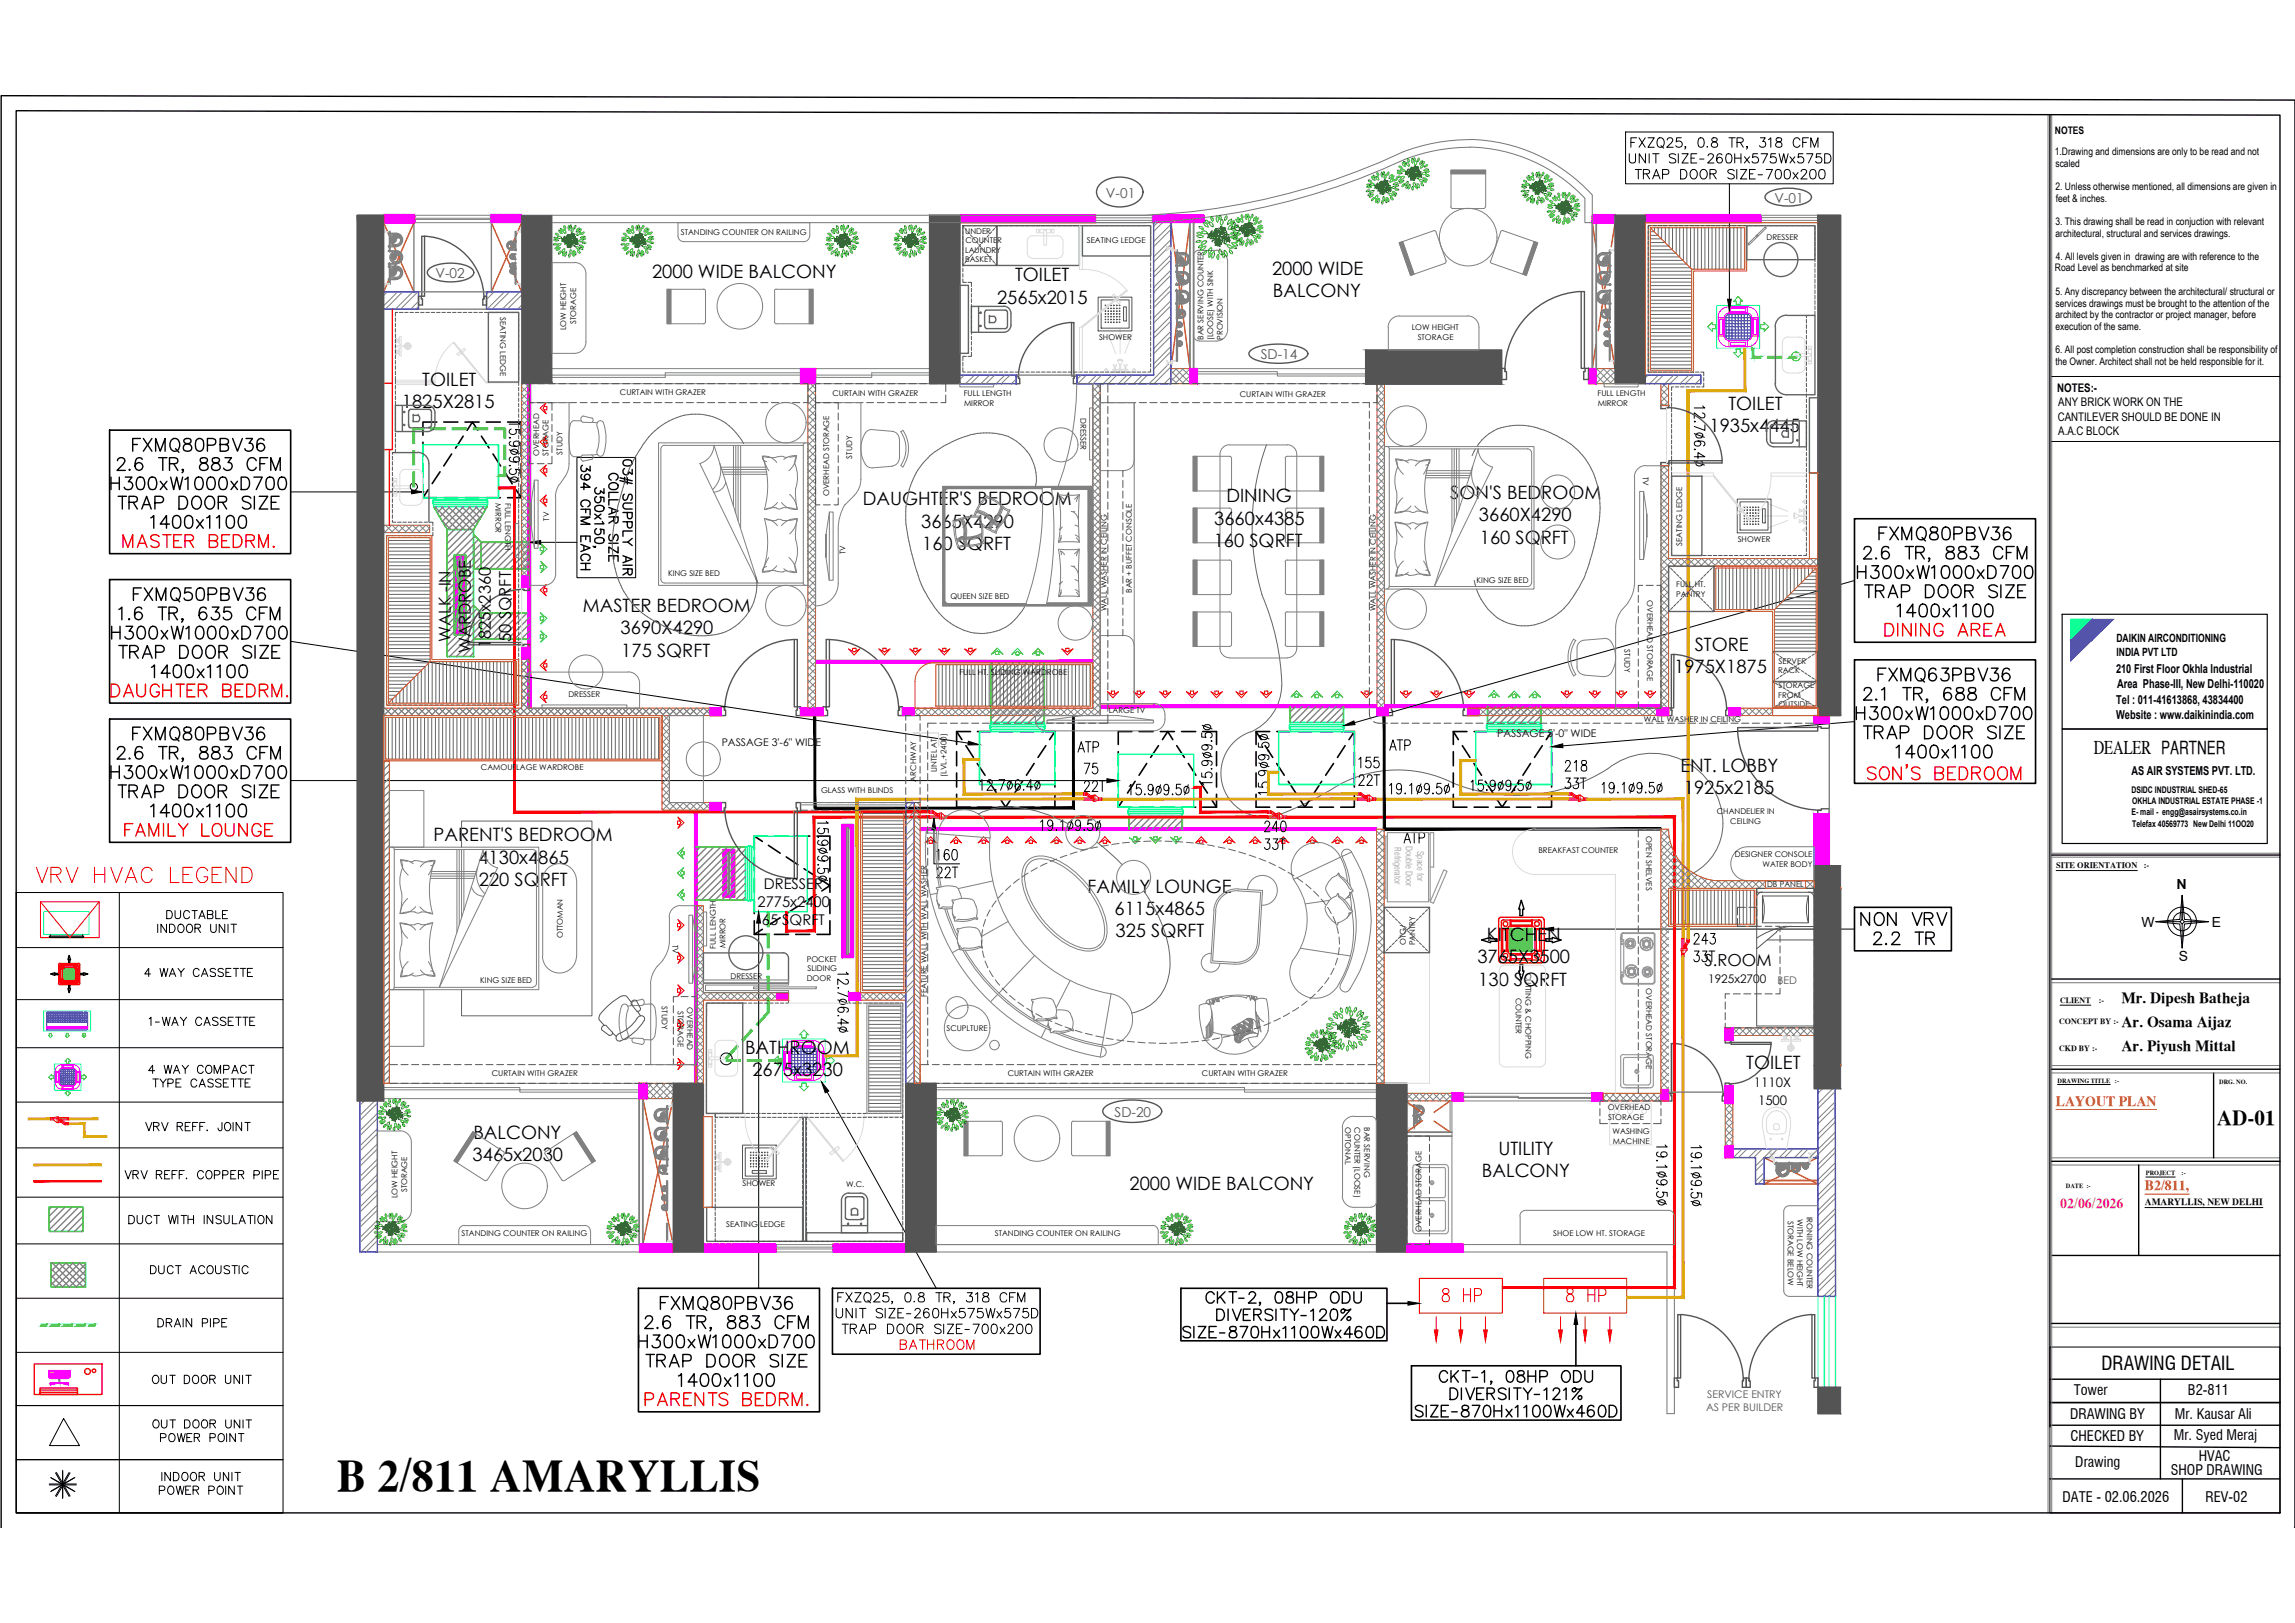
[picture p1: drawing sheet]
<svg xmlns="http://www.w3.org/2000/svg" width="420mm" height="297mm" viewBox="0 0 420 297" stroke-linecap="round" stroke-linejoin="round" font-family="sans-serif">
<defs><g id="words">
<text font-size="8.1" x="61.6" y="273">B 2/811 AMARYLLIS</text>
<text font-size="6.2" fill="#f00" x="5.6" y="162.6">VRV HVAC LEGEND</text>
<g font-size="5.7" fill="#f00">
<text x="263.2" y="239.5">8 HP</text>
<text x="285.8" y="239.5">8 HP</text>
</g>
<text font-size="5.3" x="196.5" y="139">ATP</text>
<text font-size="5.3" fill="#989898" x="256.1" y="155.6">ATP</text>
<text font-size="3.9" x="405.8" y="205.8">AD-01</text>
<text font-size="3.6" x="383.3" y="138">DEALER PARTNER</text>
<text font-size="3.5" x="384.7" y="250.7">DRAWING DETAIL</text>
<g font-size="3.4">
<text x="119.4" y="50.9">2000 WIDE BALCONY</text>
<text x="185.8" y="51.5">TOILET</text>
<text x="232.9" y="50.4">2000 WIDE</text>
<text x="182.5" y="55.6">2565x2015</text>
<text x="233" y="54.4">BALCONY</text>
<text x="77.3" y="70.7">TOILET</text>
<text x="73.6" y="74.7">1825X2815</text>
<text x="316.4" y="75">TOILET</text>
<text x="313" y="79.1">1935x4445</text>
<text x="157.9" y="92.5">DAUGHTER'S BEDROOM</text>
<text x="224.5" y="91.9">DINING</text>
<text x="265.5" y="91.3">SON'S BEDROOM</text>
<text x="270.8" y="95.4">3660X4290</text>
<text x="168.7" y="96.5">3665X4290</text>
<text x="168.8" y="100.7">160 SQRFT</text>
<text x="222.2" y="100.1">160 SQRFT</text>
<text x="222.3" y="96">3660x4385</text>
<text x="270.9" y="99.5">160 SQRFT</text>
<text x="106.7" y="112">MASTER BEDROOM</text>
<text x="113.6" y="116.1">3690X4290</text>
<text x="310.3" y="119.2">STORE</text>
<text x="113.7" y="120.2">175 SQRFT</text>
<text x="306.5" y="123.3">1975X1875</text>
<text x="307.6" y="141.3">ENT. LOBBY</text>
<text x="308.3" y="145.3">1925x2185</text>
<text x="79.4" y="154">PARENT'S BEDROOM</text>
<text x="87.6" y="158.1">4130x4865</text>
<text x="87.7" y="162.1">220 SQRFT</text>
<text x="199.1" y="163.4">FAMILY LOUNGE</text>
<text x="204" y="167.5">6115x4865</text>
<text x="204.2" y="171.6">325 SQRFT</text>
<text x="272.2" y="172.2">KITCHEN</text>
<text x="270.5" y="176.3">3765X3500</text>
<text x="270.6" y="180.4">130 SQRFT</text>
<text x="136.4" y="192.9">BATHROOM</text>
<text x="137.8" y="197">2675x3230</text>
<text x="319.7" y="195.6">TOILET</text>
<text x="86.7" y="208.4">BALCONY</text>
<text x="86.5" y="212.5">3465x2030</text>
<text x="271.3" y="215.5">BALCONY</text>
<text x="274.3" y="211.4">UTILITY</text>
<text x="206.8" y="217.8">2000 WIDE BALCONY</text>
</g>
<g font-size="3">
<text x="82.5" y="117.5" transform="rotate(-90 82.5 117.5)">WALK -IN</text>
<text x="86.2" y="119.6" transform="rotate(-90 86.2 119.6)">WARDROBE</text>
<text x="89.9" y="118.6" transform="rotate(-90 89.9 118.6)">1825x2360</text>
<text x="93.6" y="117.5" transform="rotate(-90 93.6 117.5)">50 SQRFT</text>
<text x="312.1" y="176.8">S.ROOM</text>
</g>
<g font-size="2.8">
<text x="388.4" y="183.6">Mr. Dipesh Batheja</text>
<text x="388.4" y="187.9">Ar. Osama Aijaz</text>
<text x="388.4" y="192.3">Ar. Piyush Mittal</text>
</g>
<g font-size="2.7">
<text x="138.7" y="166">2775x2400</text>
<text x="139.8" y="162.7">DRESSER</text>
<text x="139.5" y="169.2">65 SQRFT</text>
</g>
<g font-size="2.6">
<text x="392" y="169.7">W</text>
<text x="405" y="169.7">E</text>
<text x="398.9" y="175.9">S</text>
<text x="379.6" y="255.3">Tower</text>
<text x="400.6" y="255.3">B2-811</text>
<text x="379" y="259.8">DRAWING BY</text>
<text x="379.1" y="263.8">CHECKED BY</text>
<text x="398" y="263.6">Mr. Syed Meraj</text>
<text x="398.1" y="259.6">Mr. Kausar Ali</text>
<text x="379.9" y="268.5">Drawing</text>
<text x="397.4" y="270">SHOP DRAWING</text>
<text x="402.5" y="267.3">HVAC</text>
<text x="377.6" y="274.9">DATE - 02.06.2026</text>
<text x="403.8" y="274.9">REV-02</text>
</g>
<g font-size="2.5" fill="#545454">
<text x="202.5" y="36.2">V-01</text>
<text x="324.9" y="37.1">V-01</text>
<text x="79.7" y="50.9">V-02</text>
<text x="230.8" y="65.7">SD-14</text>
<text x="204" y="204.4">SD-20</text>
</g>
<text font-size="2.5" x="398.5" y="162.8">N</text>
<g font-size="2.5" fill="#db4906">
<text x="376.4" y="202.4">LAYOUT PLAN</text>
<text x="392.7" y="217.9">B2/811,</text>
</g>
<text font-size="2.5" fill="#b70ba0" x="377.2" y="221.1">02/06/2026</text>
<g font-size="2.4">
<text x="321.1" y="199">1110X</text>
<text x="321.9" y="202.2">1500</text>
</g>
<g font-size="2.3">
<text x="387.4" y="123.2">210 First Floor Okhla Industrial</text>
<text x="387.6" y="125.9">Area Phase-III, New Delhi-110020</text>
<text x="387.4" y="131.6">Website : www.daikinindia.com</text>
<text x="387.4" y="128.9">Tel : 011-41613868, 43834400</text>
<text x="390.2" y="141.9">AS AIR SYSTEMS PVT. LTD.</text>
</g>
<g font-size="2.2">
<text x="376.6" y="71.8">NOTES:-</text>
<text x="376.7" y="77">CANTILEVER SHOULD BE DONE IN</text>
<text x="376.8" y="74.4">ANY BRICK WORK ON THE</text>
<text x="376.8" y="79.6">A.A.C BLOCK</text>
<text x="312.7" y="179.9">1925x2700</text>
</g>
<g font-size="2.1">
<text x="387.5" y="117.5">DAIKIN AIRCONDITIONING</text>
<text x="387.5" y="120">INDIA PVT LTD</text>
</g>
<g font-size="1.9">
<text x="376.2" y="28.4">1.Drawing and dimensions are only to be read and not</text>
<text x="376.2" y="24.5">NOTES</text>
<text x="376.3" y="30.6">scaled</text>
<text x="376.3" y="34.8">2. Unless otherwise mentioned, all dimensions are given in</text>
<text x="376.3" y="41.2">3. This drawing shall be read in conjuction with relevant</text>
<text x="376.3" y="36.9">feet &amp; inches.</text>
<text x="376.3" y="43.3">architectural, structural and services drawings.</text>
<text x="376.3" y="47.6">4. All levels given in drawing are with reference to the</text>
<text x="376.2" y="49.7">Road Level as benchmarked at site</text>
<text x="376.3" y="54">5. Any discrepancy between the architectural/ structural or</text>
<text x="376.3" y="56.1">services drawings must be brought to the attention of the</text>
<text x="376.3" y="58.2">architect by the contractor or project manager, before</text>
<text x="376.3" y="60.4">execution of the same.</text>
<text x="376.3" y="64.7">6. All post completion construction shall be responsibility of</text>
<text x="376.3" y="66.8">the Owner. Architect shall not be held responsible for it.</text>
<text x="132.1" y="136.6">PASSAGE 3'-6&quot; WIDE</text>
<text x="274.1" y="134.9">PASSAGE 5'-0&quot; WIDE</text>
</g>
<g font-size="1.9" fill="#545454">
<text x="325.4" y="180.2">BED</text>
<text x="312.5" y="255.9">SERVICE ENTRY</text>
<text x="312.3" y="258.2">AS PER BUILDER</text>
</g>
<g font-size="1.7">
<text x="390.2" y="149.2">E- mail - engg@asairsystems.co.in</text>
<text x="390.2" y="145.1">DSIDC INDUSTRIAL SHED-65</text>
<text x="390.3" y="147.1">OKHLA INDUSTRIAL ESTATE PHASE -1</text>
<text x="390.4" y="151.4">Telefax 40569773 New Delhi 11OO20</text>
<text x="392.7" y="220.6">AMARYLLIS, NEW DELHI</text>
</g>
<g font-size="1.7" fill="#989898">
<text x="255.3" y="155.1" transform="rotate(90 255.3 155.1)">Refrigerator</text>
<text x="257.3" y="154.8" transform="rotate(90 257.3 154.8)">Double Door</text>
<text x="259.4" y="155.7" transform="rotate(90 259.4 155.7)">Space for</text>
</g>
<g font-size="1.5">
<text x="376.4" y="158.9">SITE ORIENTATION</text>
<text x="392.5" y="158.9">:-</text>
<text x="377.1" y="183.6">CLIENT</text>
<text x="384.2" y="183.6">:-</text>
<text x="377" y="187.5">CONCEPT BY :-</text>
<text x="377" y="192.3">CKD BY :-</text>
</g>
<g font-size="1.4">
<text x="124.6" y="43">STANDING COUNTER ON RAILING</text>
<text x="176.7" y="42.8">UNDER</text>
<text x="176.7" y="46.3">LAUNDRY</text>
<text x="176.7" y="44.6">COUNTER</text>
<text x="199" y="44.6">SEATING LEDGE</text>
<text x="323.4" y="44">DRESSER</text>
<text x="176.7" y="48">BASKET</text>
<text x="91.6" y="58.1" transform="rotate(90 91.6 58.1)">SEATING LEDGE</text>
<text x="105.5" y="59.3" transform="rotate(-90 105.5 59.3)">STORAGE</text>
<text x="103.7" y="60.4" transform="rotate(-90 103.7 60.4)">LOW HEIGHT</text>
<text x="201.2" y="62.3">SHOWER</text>
<text x="220.3" y="62.2" transform="rotate(-90 220.3 62.2)">BAR SERVING COUNTER</text>
<text x="222.1" y="62.3" transform="rotate(-90 222.1 62.3)">(LOOSE) WITH SINK</text>
<text x="223.9" y="62.2" transform="rotate(-90 223.9 62.2)">PROVISION</text>
<text x="258.4" y="60.5">LOW HEIGHT</text>
<text x="259.5" y="62.2">STORAGE</text>
<text x="113.5" y="72.3">CURTAIN WITH GRAZER</text>
<text x="152.4" y="72.4">CURTAIN WITH GRAZER</text>
<text x="176.4" y="72.5">FULL LENGTH</text>
<text x="176.5" y="74.2">MIRROR</text>
<text x="197.8" y="76.6" transform="rotate(90 197.8 76.6)">DRESSER</text>
<text x="227" y="72.7">CURTAIN WITH GRAZER</text>
<text x="292.5" y="72.5">FULL LENGTH</text>
<text x="292.5" y="74.2">MIRROR</text>
<text x="98.7" y="83.5" transform="rotate(-90 98.7 83.5)">OVERHEAD</text>
<text x="100.4" y="83.4" transform="rotate(-90 100.4 83.4)">STORAGE</text>
<text x="103" y="83.2" transform="rotate(-90 103 83.2)">STUDY</text>
<text x="156" y="83.9" transform="rotate(-90 156 83.9)">STUDY</text>
<text x="300.8" y="87.3" transform="rotate(90 300.8 87.3)">TV</text>
<text x="90.7" y="92.1" transform="rotate(90 90.7 92.1)">MIRROR</text>
<text x="92.5" y="92" transform="rotate(90 92.5 92)">FULL LENGTH</text>
<text x="100.5" y="95.3" transform="rotate(-90 100.5 95.3)">TV</text>
<text x="151.8" y="90.8" transform="rotate(-90 151.8 90.8)">OVERHEAD STORAGE</text>
<text x="154.8" y="101.4" transform="rotate(-90 154.8 101.4)">TV</text>
<text x="308" y="99.9" transform="rotate(-90 308 99.9)">SEATING LEDGE</text>
<text x="318.1" y="99.2">SHOWER</text>
<text x="122.3" y="105.4">KING SIZE BED</text>
<text x="270.3" y="106.7">KING SIZE BED</text>
<text x="306.9" y="107.5">FULL HT.</text>
<text x="174" y="109.6">QUEEN SIZE BED</text>
<text x="202.6" y="111.9" transform="rotate(-90 202.6 111.9)">WALL WASHER IN CEILING</text>
<text x="207.2" y="108.5" transform="rotate(-90 207.2 108.5)">BAR + BUFFET CONSOLE</text>
<text x="251.9" y="111.9" transform="rotate(-90 251.9 111.9)">WALL WASHER IN CEILING</text>
<text x="301.5" y="109.9" transform="rotate(90 301.5 109.9)">OVERHEAD STORAGE</text>
<text x="306.9" y="109.2">PANTRY</text>
<text x="297.4" y="118.9" transform="rotate(90 297.4 118.9)">STUDY</text>
<text x="175.6" y="123.6">FULL HT. SLIDING WARDROBE</text>
<text x="325.5" y="123.2">RACK</text>
<text x="325.6" y="125.9">STORAGE</text>
<text x="325.6" y="121.5">SERVER</text>
<text x="104.1" y="127.6">DRESSER</text>
<text x="203" y="130.4">LARGE TV</text>
<text x="325.5" y="127.7">FROM</text>
<text x="325.6" y="129.4">OUTSIDE</text>
<text x="300.9" y="132.2">WALL WASHER IN CEILING</text>
<text x="88.1" y="140.9">CAMOUFLAGE WARDROBE</text>
<text x="167.7" y="143" transform="rotate(-90 167.7 143)">ARCHWAY</text>
<text x="171.5" y="141.3" transform="rotate(-90 171.5 141.3)">LINTEL AT</text>
<text x="173.3" y="142.1" transform="rotate(-90 173.3 142.1)">(LVL.+2400)</text>
<text x="150.3" y="145.1">GLASS WITH BLINDS</text>
<text x="314.3" y="149">CHANDELIER IN</text>
<text x="301.4" y="153" transform="rotate(90 301.4 153)">OPEN SHELVES</text>
<text x="316.8" y="150.7">CEILING</text>
<text x="281.6" y="156.2">BREAKFAST COUNTER</text>
<text x="317.6" y="156.9">DESIGNER CONSOLE</text>
<text x="322.7" y="158.7">WATER BODY</text>
<text x="323.5" y="162.4">DB PANEL</text>
<text x="103" y="171.7" transform="rotate(-90 103 171.7)">OTTOMAN</text>
<text x="123.1" y="172.9" transform="rotate(90 123.1 172.9)">TV</text>
<text x="131.1" y="173.6" transform="rotate(-90 131.1 173.6)">FULL LENGTH</text>
<text x="132.8" y="173.6" transform="rotate(-90 132.8 173.6)">MIRROR</text>
<text x="257.3" y="173" transform="rotate(-90 257.3 173)">OTG/</text>
<text x="259.1" y="173" transform="rotate(-90 259.1 173)">PANTRY</text>
<text x="87.9" y="179.9">KING SIZE BED</text>
<text x="133.7" y="179.2">DRESSER</text>
<text x="147.7" y="176">POCKET</text>
<text x="147.7" y="179.5">DOOR</text>
<text x="147.8" y="177.8">SLIDING</text>
<text x="279.3" y="178.1" transform="rotate(90 279.3 178.1)">CUTTING &amp; CHOPPING</text>
<text x="121.2" y="184.2" transform="rotate(90 121.2 184.2)">STUDY</text>
<text x="124.1" y="185" transform="rotate(90 124.1 185)">STORAGE</text>
<text x="125.8" y="184.4" transform="rotate(90 125.8 184.4)">OVERHEAD</text>
<text x="169.7" y="182.4" transform="rotate(-90 169.7 182.4)">FEATURE WALL WITH WALL WASHER</text>
<text x="277.5" y="182.6" transform="rotate(90 277.5 182.6)">COUNTER</text>
<text x="301.4" y="180.9" transform="rotate(90 301.4 180.9)">OVERHEAD STORAGE</text>
<text x="173.3" y="188.7">SCUPLTURE</text>
<text x="90" y="197">CURTAIN WITH GRAZER</text>
<text x="184.5" y="196.9">CURTAIN WITH GRAZER</text>
<text x="220" y="196.9">CURTAIN WITH GRAZER</text>
<text x="294.3" y="203.2">OVERHEAD</text>
<text x="246.3" y="206.3" transform="rotate(90 246.3 206.3)">OPTONAL</text>
<text x="248" y="206.3" transform="rotate(90 248 206.3)">COUNTER (LOOSE)</text>
<text x="249.8" y="206.3" transform="rotate(90 249.8 206.3)">BAR SERVING</text>
<text x="294.4" y="205">STORAGE</text>
<text x="295.2" y="207.5">WASHING</text>
<text x="295.3" y="209.3">MACHINE</text>
<text x="72.8" y="219.3" transform="rotate(-90 72.8 219.3)">LOW HEIGHT</text>
<text x="74.5" y="218.2" transform="rotate(-90 74.5 218.2)">STORAGE</text>
<text x="135.9" y="217.1">SHOWER</text>
<text x="154.9" y="217.2">W.C.</text>
<text x="84.5" y="226.1">STANDING COUNTER ON RAILING</text>
<text x="132.9" y="224.5">SEATING LEDGE</text>
<text x="182.1" y="226.1">STANDING COUNTER ON RAILING</text>
<text x="260.3" y="225.5" transform="rotate(-90 260.3 225.5)">OVERHEAD STORAGE</text>
<text x="284.4" y="226.1">SHOE LOW HT. STORAGE</text>
<text x="327.3" y="223.4" transform="rotate(90 327.3 223.4)">STORAGE BELOW</text>
<text x="329" y="223.1" transform="rotate(90 329 223.1)">WITH LOW HEIGHT</text>
<text x="330.8" y="222.7" transform="rotate(90 330.8 222.7)">IRONING COUNTER</text>
</g>
<g font-size="1.2">
<text x="376.7" y="198.2">DRAWING TITLE</text>
<text x="387.2" y="198.2">:-</text>
<text x="406.3" y="198.4">DRG. NO.</text>
<text x="392.9" y="215.1">PROJECT</text>
<text x="399.4" y="215.1">:-</text>
<text x="378.2" y="217.5">DATE :-</text>
</g>
</g></defs>
<!-- layer: AR-BRICK WALL -->
<g fill="none" stroke="#00f" stroke-width=".25">
<path d="M68.5 39.4v162.1M66.5 41.9v159.6M76.6 53.4v3.2M89.1 53.4v3.2M211.2 40.8v27.9h-14.1v1.5h17.3v-29.4M175.7 68.7h10.4v1.5h-10.4M301.2 68.7h10.2v1.5h-10.2M334.9 131v1.4M332.1 149h2.8M165.8 198.3v-51.4h1.6v51.4M332.8 199.2v38.1h3.2v-38.1M65.9 201.5v27.6h3.2v-27.6"/>
<path d="M257.5 200.1v1.6M317.2 211.9h4.2v4.8h1.6v-4.8h9.8M317.2 210.3h15.6"/>
</g>
<!-- layer: AR-RAILING -->
<path d="M269.1 26.9a29.8 29.8 0 0 1 21 9.3M269.2 25.5a31.2 31.2 0 0 1 22.3 10.2M269.2 27a33.3 33.3 0 0 0-12 2.2 124 124 0 0 1-47.6 11.6h-108.6M269.2 25.6a34.8 34.8 0 0 0-12.5 2.3 123.6 123.6 0 0 1-47.1 11.5h-108.6M291.5 35.7v5.1h-1.3v-4.5M69.1 227.8h48M69.1 229.1h48M171.3 227.8h80.7M171.3 229.1h80.7M267.9 227.8h38.6v30.9h-1.3v-29.6h-37.3" fill="none" stroke="#767676" stroke-width=".18"/>
<!-- layer: AR-DASHED LINE -->
<g fill="none" stroke="#b85c00" stroke-width=".25">
<path d="M70.2 40.8l5.6 12.6M75.8 40.8l-5.6 12.6M90 40.8l5.5 12.6M95.5 40.8l-5.5 12.6M214.4 40.8l3.4 26.7M217.8 40.8l-3.4 26.7M291.5 40.8l.7 4.4M292.6 47.7l.8 5.1M293.4 55.4l-.8 5.1M293.8 55.4l.8 5.1M294.6 47.7l-.8 5.1M295.7 40.8l-.7 4.4"/>
<path d="M292.2 63.1l-.7 4.4M295 63.1l.7 4.4M337 162.6h.1M337 195.1h.1M117.7 201.1l5.5 26.7M123.2 201.1l-5.5 26.7M257.5 201.7l2.9 2M260.4 205.1l-2.9 2.1M262.6 205.2l2.9 2M265.5 201.5l-2.9 2.1M323 216.1h9.8M332.8 211.8l-9.8 4.9h9.8l-9.8-4.8"/>
</g>
<!-- layer: AR-AAC WALL -->
<g fill="none" stroke="#b85c00" stroke-width=".18">
<path d="M332.8 40.8h-31.6v27.9M95.5 70.2v35.2M96.9 70.2v35.2M149.3 67.5v62.1h1.4v1.4h-4.1v-1.4h1.3v-59.4M200.1 70.2v59.4h-32.8M201.4 70.2v60.8h-34.1M214.4 70.2h3.4M214.4 67.5h3.4M219.2 67.5v2.7M252.1 70.2v60.8h2v-1.4h-.7v-59.4M290.8 67.5v2.7M292.2 70.2h3.5"/>
<path d="M292.2 67.5h3.5M304.1 70.2v4h1.4v-4M305.5 74.6h.1M70.2 96.1h8.5v1.4h-8.5M304.1 85.2h1.4v17h27.3M304.1 84.7v44.9h-35.4v1.4h36.8v-27.4h27.3M331.3 86.6h1.5v15.6h-1.5zM95.5 120.6v9h-25.3M96.9 120.6v9h35.1v1.4h-61.8M121.2 131v17.3h10.8M122.6 131v15.9h10.2M165.2 129.6v1.4"/>
<path d="M316.5 129.6h16.3v1.4h-16.3zM324.5 129.6h8.3v1.4h-8.3zM337 131h.1M337 128.2h.1M252 151.8h1.4v46.5h-1.4zM305.5 162.6h26.6v-1.4h-17.1a9.5 9.5 0 0 1-9.5-9.4h-1.4v48.3h-10.6v1.4h12M323.2 161.2h7.3v1.4h-7.3zM117 198.3v2.8M118.4 198.3h4.9M127.4 198.3v-32.5h1.4v15.9h15.6v1.3h-15.6v15.3M165.8 181.7h-10.4v1.3h10.4M317.2 189.5h14.9"/>
<path d="M317.2 188.1h14.9M118.4 201.1h4.8M128.8 204.4h1.6v16.6h-1.6zM257.5 200.1h8.3M257.5 201.5h8.3M315.8 202v7.8M315.8 211.9h1.4M317.2 202v7.8"/>
</g>
<!-- layer: AR-HATCH -->
<g fill="none" stroke="#808080" stroke-width=".18">
<path d="M70.9 53.4l-.7 .7M72.8 53.4l-2.6 2.6M73.7 53.4l-3.2 3.2M75.6 53.4l-3.2 3.2M76.5 53.4l-3.2 3.2M76.6 55.1l-1.4 1.5M76.6 56.1l-.5 .5M89.5 53.4l-.4 .5M90.5 53.4l-1.4 1.4M92.4 53.4l-3.2 3.2M93.3 53.4l-3.2 3.2M95.2 53.4l-3.3 3.2"/>
<path d="M95.5 55.9l-.8 .7M95.5 54l-2.6 2.6M211.9 40.8l-.7 .6M212.8 40.8l-1.6 1.6M214.4 41l-3.2 3.2M214.4 43.8l-3.2 3.2M214.4 46.6l-3.2 3.2M214.4 49.4l-3.2 3.2M214.4 52.2l-3.2 3.2M214.4 55l-3.2 3.2M214.4 57.8l-3.2 3.2M214.4 42l-3.2 3.2"/>
<path d="M214.4 44.8l-3.2 3.1M214.4 47.6l-3.2 3.1M214.4 50.4l-3.2 3.1M214.4 53.2l-3.2 3.1M214.4 56l-3.2 3.1M214.4 58.7l-3.2 3.2M95.5 79.5l1.4 1.4M95.5 78.3l1.4 1.3M95.5 77l1.4 1.4M95.5 75.8l1.4 1.4M95.5 74.5l1.4 1.4M95.5 73.3l1.4 1.4"/>
<path d="M95.5 72l1.4 1.4M95.5 70.8l1.4 1.4M95.8 70.2l-.3 .3M96.2 70.2l.7 .7M96.9 70.4l-1.4 1.4M96.9 71.6l-1.4 1.4M96.9 72.9l-1.4 1.3M96.9 74.1l-1.4 1.4M96.9 75.4l-1.4 1.3M96.9 76.6l-1.4 1.4M96.9 77.8l-1.4 1.4M96.9 79.1l-1.4 1.4"/>
<path d="M147.9 79.7l1.4 1.4M147.9 78.5l1.4 1.4M147.9 77.2l1.4 1.4M147.9 76l1.4 1.4M147.9 74.7l1.4 1.4M147.9 73.5l1.4 1.4M147.9 72.2l1.4 1.4M147.9 71l1.4 1.4M148 70.2l-.1 .1M148.4 70.2l.9 .9M149.3 70.2l-1.4 1.3M149.3 71.4l-1.4 1.4"/>
<path d="M149.3 72.6l-1.4 1.4M149.3 73.9l-1.4 1.4M149.3 75.1l-1.4 1.4M149.3 76.4l-1.4 1.4M149.3 77.6l-1.4 1.4M149.3 78.9l-1.4 1.3M176.5 68.7l-.6 .6M178.4 68.7l-1.6 1.5M179.3 68.7l-1.6 1.5M181.2 68.7l-1.6 1.5M182.1 68.7l-1.6 1.5M184 68.7l-1.6 1.5"/>
<path d="M184.9 68.7l-1.6 1.5M186.1 69.4l-.9 .8M198 68.7l-.7 .6M198.9 68.7l-1.6 1.5M200.1 79.7l1.3 1.3M200.1 78.4l1.3 1.4M200.1 77.2l1.3 1.4M200.1 75.9l1.3 1.4M200.1 74.7l1.3 1.4M200.1 73.4l1.3 1.4M200.1 72.2l1.3 1.4M200.1 70.9l1.3 1.4"/>
<path d="M200.2 70.2l-.1 .2M200.6 70.2l.8 .9M200.7 68.7l-1.5 1.5M201.4 70.3l-1.3 1.3M201.4 71.5l-1.3 1.4M201.4 72.7l-1.3 1.4M201.4 74l-1.3 1.3M201.4 75.2l-1.3 1.4M201.4 76.4l-1.3 1.4M201.4 77.7l-1.3 1.4M201.4 78.9l-1.3 1.4M201.7 68.7l-1.6 1.5"/>
<path d="M203.5 68.7l-1.5 1.5M204.5 68.7l-1.6 1.5M206.3 68.7l-1.5 1.5M207.3 68.7l-1.6 1.5M209.1 68.7l-1.5 1.5M210.1 68.7l-1.6 1.5M214.4 66.2l-4 4M214.4 67.8l2.3 2.4M214.4 60.6l-3.2 3.2M214.4 63.4l-3.2 3.2M214.4 69l-1.3 1.2M214.4 61.5l-3.2 3.3"/>
<path d="M214.4 64.3l-3.2 3.2M214.4 67.1l-3.1 3.1M214.4 69.9l-.3 .3M214.4 69.1l1.1 1.1M215.2 67.5l2.6 2.6M215.4 67.5l-1 1M216.5 67.5l1.3 1.3M216.6 67.5l-2.2 2.3M217.7 67.5l.1 .1M217.8 67.5l-2.7 2.7M217.8 68.8l-1.4 1.4M217.8 70l-.2 .2"/>
<path d="M252.1 79.8l1.3 1.4M252.1 78.6l1.3 1.3M252.1 77.3l1.3 1.4M252.1 76.1l1.3 1.4M252.1 74.8l1.3 1.4M252.1 73.6l1.3 1.4M252.1 72.3l1.3 1.4M252.1 71.1l1.3 1.4M252.5 70.3l.9 .9M253.2 70.3l-1.1 1.2M253.4 71.3l-1.3 1.4M253.4 72.6l-1.3 1.4"/>
<path d="M253.4 73.8l-1.3 1.4M253.4 75.1l-1.3 1.3M253.4 76.3l-1.3 1.4M253.4 77.5l-1.3 1.4M253.4 78.8l-1.3 1.4M292.2 69.9l.3 .3M292.2 68.7l1.6 1.5M292.3 67.5l2.7 2.7M292.4 67.5l-.2 .2M293.5 67.5l2.2 2.1M293.7 67.5l-1.5 1.4M294.7 67.5l1 .9"/>
<path d="M294.9 67.5l-2.7 2.7M295.7 68l-2.3 2.2M295.7 69.2l-1.1 1M301.8 68.7l-.6 .5M303.6 68.7l-1.6 1.5M304.1 73.7l.5 .5M304.1 72.4l1.4 1.4M304.1 71.2l1.4 1.4M304.4 70.2l1.1 1.1M304.5 68.7l-1.6 1.5M305 70.2l-.9 .9M305.5 70.9l-1.4 1.4"/>
<path d="M305.5 72.2l-1.4 1.4M305.5 73.4l-.8 .8M306.4 68.7l-1.6 1.5M307.3 68.7l-1.6 1.5M309.2 68.7l-1.6 1.5M310.1 68.7l-1.6 1.5M311.3 70.2h.1M311.4 69.3l-1 .9M70.2 97l.5 .5M70.5 96.1l-.3 .2M70.6 96.1l1.4 1.4M71.7 96.1l-1.3 1.4"/>
<path d="M71.8 96.1l1.4 1.4M73 96.1l-1.4 1.4M73.1 96.1l1.4 1.4M74.2 96.1l-1.3 1.4M74.3 96.1l1.4 1.4M75.5 96.1l-1.4 1.4M75.6 96.1l1.3 1.4M76.7 96.1l-1.4 1.4M76.8 96.1l1.4 1.4M77.9 96.1l-1.3 1.4M78 96.1l.7 .7M78.7 96.6l-.9 .9"/>
<path d="M95.5 96.9l1.4 1.4M95.5 95.7l1.4 1.3M95.5 94.4l1.4 1.4M95.5 99.4l1.4 1.3M95.5 98.1l1.4 1.4M95.5 93.2l1.4 1.4M95.5 91.9l1.4 1.4M95.5 90.7l1.4 1.4M95.5 89.4l1.4 1.4M95.5 88.2l1.4 1.4M95.5 86.9l1.4 1.4M95.5 85.7l1.4 1.4"/>
<path d="M95.5 84.4l1.4 1.4M95.5 83.2l1.4 1.4M95.5 82l1.4 1.3M95.5 80.7l1.4 1.4M96.9 95.2l-1.4 1.4M96.9 95.8h.1M96.9 80.3l-1.4 1.4M96.9 81.6l-1.4 1.4M96.9 82.8l-1.4 1.4M96.9 84.1l-1.4 1.4M96.9 85.3l-1.4 1.4M96.9 86.6l-1.4 1.3"/>
<path d="M96.9 87.8l-1.4 1.4M96.9 89l-1.4 1.4M96.9 90.3l-1.4 1.3M96.9 91.5l-1.4 1.4M96.9 92.7l-1.4 1.4M96.9 94l-1.4 1.4M96.9 96.5l-1.4 1.4M96.9 97.7l-1.4 1.4M96.9 99l-1.4 1.4M147.9 99.6l1.4 1.4M147.9 98.4l1.4 1.3M147.9 97.1l1.4 1.4"/>
<path d="M147.9 95.9l1.4 1.4M147.9 94.6l1.4 1.4M147.9 93.4l1.4 1.4M147.9 92.1l1.4 1.4M147.9 90.9l1.4 1.4M147.9 89.6l1.4 1.4M147.9 88.4l1.4 1.4M147.9 87.2l1.4 1.3M147.9 85.9l1.4 1.4M147.9 84.7l1.4 1.4M147.9 83.4l1.4 1.4M147.9 82.2l1.4 1.4"/>
<path d="M147.9 81l1.4 1.3M149.3 80.1l-1.4 1.4M149.3 81.4l-1.4 1.3M149.3 82.6l-1.4 1.4M149.3 83.8l-1.4 1.4M149.3 85.1l-1.4 1.4M149.3 86.3l-1.4 1.4M149.3 87.6l-1.4 1.3M149.3 88.8l-1.4 1.4M149.3 90l-1.4 1.4M149.3 91.3l-1.4 1.4M149.3 92.5l-1.4 1.4"/>
<path d="M149.3 93.8l-1.4 1.4M149.3 95l-1.4 1.4M149.3 96.3l-1.4 1.3M149.3 97.5l-1.4 1.4M149.3 98.7l-1.4 1.4M149.3 100l-1.4 1.4M200.1 99.5l1.3 1.4M200.1 98.3l1.3 1.4M200.1 97l1.3 1.4M200.1 95.8l1.3 1.4M200.1 94.6l1.3 1.3M200.1 93.3l1.3 1.4"/>
<path d="M200.1 92.1l1.3 1.4M200.1 90.8l1.3 1.4M200.1 89.6l1.3 1.4M200.1 88.3l1.3 1.4M200.1 87.1l1.3 1.4M200.1 85.8l1.3 1.4M200.1 84.6l1.3 1.4M200.1 83.4l1.3 1.3M200.1 82.1l1.3 1.4M200.1 80.9l1.3 1.4M201.4 80.2l-1.3 1.4M201.4 81.4l-1.3 1.4"/>
<path d="M201.4 82.7l-1.3 1.4M201.4 83.9l-1.3 1.4M201.4 85.2l-1.3 1.4M201.4 86.4l-1.3 1.4M201.4 87.7l-1.3 1.3M201.4 88.9l-1.3 1.4M201.4 90.1l-1.3 1.4M201.4 91.4l-1.3 1.3M201.4 92.6l-1.3 1.4M201.4 93.8l-1.3 1.4M201.4 95.1l-1.3 1.4M201.4 96.3l-1.3 1.4"/>
<path d="M201.4 97.6l-1.3 1.4M201.4 98.8l-1.3 1.4M252.1 99.7l1.3 1.3M252.1 98.4l1.3 1.4M252.1 97.2l1.3 1.4M252.1 96l1.3 1.3M252.1 94.7l1.3 1.4M252.1 93.5l1.3 1.4M252.1 92.2l1.3 1.4M252.1 91l1.3 1.4M252.1 89.7l1.3 1.4M252.1 88.5l1.3 1.4"/>
<path d="M252.1 87.2l1.3 1.4M252.1 86l1.3 1.4M252.1 84.7l1.3 1.4M252.1 83.5l1.3 1.4M252.1 82.3l1.3 1.3M252.1 81l1.3 1.4M253.4 80l-1.3 1.4M253.4 81.3l-1.3 1.4M253.4 82.5l-1.3 1.4M253.4 83.8l-1.3 1.4M253.4 85l-1.3 1.4M253.4 86.3l-1.3 1.3"/>
<path d="M253.4 87.5l-1.3 1.4M253.4 88.7l-1.3 1.4M253.4 90l-1.3 1.3M253.4 91.2l-1.3 1.4M253.4 92.4l-1.3 1.4M253.4 93.7l-1.3 1.4M253.4 94.9l-1.3 1.4M253.4 96.2l-1.3 1.4M253.4 97.4l-1.3 1.4M253.4 98.7l-1.3 1.4M253.4 99.9l-1.3 1.4M304.1 99.8l1.4 1.4"/>
<path d="M304.1 98.5l1.4 1.4M304.1 97.3l1.4 1.4M304.1 96l1.4 1.4M304.1 94.8l1.4 1.4M304.1 93.5l1.4 1.4M304.1 92.3l1.4 1.4M304.1 91.1l1.4 1.3M304.1 89.8l1.4 1.4M304.1 88.6l1.4 1.4M304.1 87.4l1.4 1.3M304.1 86.1l1.4 1.4M304.5 85.2l1 1.1"/>
<path d="M304.8 85.2l-.7 .8M305.5 85.9l-1.4 1.3M305.5 87.1l-1.4 1.4M305.5 88.3l-1.4 1.4M305.5 89.6l-1.4 1.4M305.5 90.8l-1.4 1.4M305.5 92.1l-1.4 1.4M305.5 93.3l-1.4 1.4M305.5 94.6l-1.4 1.4M305.5 95.8l-1.4 1.4M305.5 97.1l-1.4 1.3M305.5 98.3l-1.4 1.4"/>
<path d="M305.5 99.5l-1.4 1.4M95.5 104.3l1.1 1.1M95.5 103.1l1.4 1.4M95.5 101.8l1.4 1.4M95.5 100.6l1.4 1.4M96.9 100.2l-1.4 1.4M96.9 101.5l-1.4 1.4M96.9 102.7l-1.4 1.4M96.9 104l-1.4 1.3M96.9 105.2l-.2 .2M147.9 119.5l1.4 1.3M147.9 118.2l1.4 1.4"/>
<path d="M147.9 117l1.4 1.4M147.9 115.8l1.4 1.3M147.9 114.5l1.4 1.4M147.9 113.3l1.4 1.4M147.9 112l1.4 1.4M147.9 110.8l1.4 1.4M147.9 109.5l1.4 1.4M147.9 108.3l1.4 1.4M147.9 107l1.4 1.4M147.9 105.8l1.4 1.4M147.9 104.5l1.4 1.4M147.9 103.3l1.4 1.4"/>
<path d="M147.9 102.1l1.4 1.3M147.9 100.8l1.4 1.4M149.3 101.2l-1.4 1.4M149.3 102.5l-1.4 1.4M149.3 103.7l-1.4 1.4M149.3 105l-1.4 1.3M149.3 106.2l-1.4 1.4M149.3 107.4l-1.4 1.4M149.3 108.7l-1.4 1.4M149.3 109.9l-1.4 1.4M149.3 111.2l-1.4 1.4M149.3 112.4l-1.4 1.4"/>
<path d="M149.3 113.7l-1.4 1.3M149.3 114.9l-1.4 1.4M149.3 116.1l-1.4 1.4M149.3 117.4l-1.4 1.4M149.3 118.6l-1.4 1.4M149.3 119.9l-1.4 1.4M200.1 119.4l1.3 1.4M200.1 118.1l1.3 1.4M200.1 116.9l1.3 1.4M200.1 115.7l1.3 1.3M200.1 114.4l1.3 1.4M200.1 113.2l1.3 1.4"/>
<path d="M200.1 112l1.3 1.3M200.1 110.7l1.3 1.4M200.1 109.5l1.3 1.4M200.1 108.2l1.3 1.4M200.1 107l1.3 1.4M200.1 105.7l1.3 1.4M200.1 104.5l1.3 1.4M200.1 103.2l1.3 1.4M200.1 102l1.3 1.4M200.1 100.8l1.3 1.3M201.4 100.1l-1.3 1.4M201.4 101.3l-1.3 1.4"/>
<path d="M201.4 102.6l-1.3 1.3M201.4 103.8l-1.3 1.4M201.4 105l-1.3 1.4M201.4 106.3l-1.3 1.4M201.4 107.5l-1.3 1.4M201.4 108.8l-1.3 1.3M201.4 110l-1.3 1.4M201.4 111.2l-1.3 1.4M201.4 112.5l-1.3 1.4M201.4 113.7l-1.3 1.4M201.4 115l-1.3 1.4M201.4 116.2l-1.3 1.4"/>
<path d="M201.4 117.5l-1.3 1.4M201.4 118.7l-1.3 1.4M201.4 120l-1.3 1.3M252.1 119.5l1.3 1.4M252.1 118.3l1.3 1.4M252.1 117.1l1.3 1.3M252.1 115.8l1.3 1.4M252.1 114.6l1.3 1.4M252.1 113.4l1.3 1.3M252.1 112.1l1.3 1.4M252.1 110.9l1.3 1.4M252.1 109.6l1.3 1.4"/>
<path d="M252.1 108.4l1.3 1.4M252.1 107.1l1.3 1.4M252.1 105.9l1.3 1.4M252.1 104.6l1.3 1.4M252.1 103.4l1.3 1.4M252.1 102.1l1.3 1.4M252.1 100.9l1.3 1.4M253.4 101.2l-1.3 1.4M253.4 102.4l-1.3 1.4M253.4 103.7l-1.3 1.3M253.4 104.9l-1.3 1.4M253.4 106.1l-1.3 1.4"/>
<path d="M253.4 107.4l-1.3 1.3M253.4 108.6l-1.3 1.4M253.4 109.8l-1.3 1.4M253.4 111.1l-1.3 1.4M253.4 112.3l-1.3 1.4M253.4 113.6l-1.3 1.4M253.4 114.8l-1.3 1.4M253.4 116.1l-1.3 1.4M253.4 117.3l-1.3 1.4M253.4 118.6l-1.3 1.4M253.4 119.8l-1.3 1.4M304.1 119.7l1.4 1.3"/>
<path d="M304.1 118.4l1.4 1.4M304.1 117.2l1.4 1.4M304.1 115.9l1.4 1.4M304.1 114.7l1.4 1.4M304.1 113.4l1.4 1.4M304.1 112.2l1.4 1.4M304.1 110.9l1.4 1.4M304.1 109.7l1.4 1.4M304.1 108.5l1.4 1.3M304.1 107.2l1.4 1.4M304.1 106l1.4 1.4M304.1 104.8l1.4 1.3"/>
<path d="M304.1 103.5l1.4 1.4M304.1 102.3l1.4 1.3M304.1 101l2.6 2.6M305.5 100.8l-1.4 1.4M305.5 102l-1.4 1.4M305.5 104.5l-1.4 1.4M305.5 105.7l-1.4 1.4M305.5 107l-1.4 1.4M305.5 108.2l-1.4 1.4M305.5 109.5l-1.4 1.4M305.5 110.7l-1.4 1.4M305.5 112l-1.4 1.4"/>
<path d="M305.5 113.2l-1.4 1.4M305.5 114.5l-1.4 1.3M305.5 115.7l-1.4 1.4M305.5 116.9l-1.4 1.4M305.5 118.2l-1.4 1.3M305.5 119.4l-1.4 1.4M306.5 102.2l-2.4 2.4M306.6 102.2l1.3 1.4M307.8 102.2l-1.4 1.4M307.8 102.2l1.4 1.4M309 102.2l-1.4 1.4M309 102.2l1.4 1.4"/>
<path d="M310.2 102.2l-1.3 1.4M310.3 102.2l1.4 1.4M311.3 103.6l1.4-1.4 1.5 1.4M311.5 102.2l-1.4 1.4M311.5 102.2l1.4 1.4M313.9 102.2l-1.3 1.4M314 102.2l1.4 1.4M315.2 102.2l-1.4 1.4M315.3 102.2l1.4 1.4M316.4 102.2l-1.4 1.4M316.5 102.2l1.4 1.4M317.7 102.2l-1.4 1.4"/>
<path d="M317.8 102.2l1.3 1.4M318.9 102.2l-1.4 1.4M319 102.2l1.4 1.4M320.2 102.2l-1.4 1.4M320.2 102.2l1.4 1.4M321.4 102.2l-1.4 1.4M321.5 102.2l1.3 1.4M322.7 102.2l-1.4 1.4M322.7 102.2l1.4 1.4M323.9 102.2l-1.4 1.4M323.9 102.2l1.4 1.4M325.1 102.2l-1.3 1.4"/>
<path d="M325.2 102.2l1.4 1.4M326.4 102.2l-1.4 1.4M326.4 102.2l1.4 1.4M327.6 102.2l-1.4 1.4M327.7 102.2l1.4 1.4M328.9 102.2l-1.4 1.4M328.9 102.2l1.4 1.4M330.1 102.2l-1.4 1.4M330.2 102.2l1.4 1.4M331.3 102.2l-1.3 1.4M331.4 102.2l1.4 1.4M332.6 102.2l-1.4 1.4"/>
<path d="M332.7 102.2l.1 .2M332.8 103.2l-.4 .4M70.2 130.6l.4 .4M70.4 129.6l-.2 .1M70.5 129.6l1.3 1.4M70.6 139.3l-.4 .4M71.3 139.9l-1.1 1M71.6 129.6l-1.4 1.4M71.7 129.6l1.4 1.4M72.9 129.6l-1.4 1.4M72.9 129.6l1.4 1.4M74.1 129.6l-1.4 1.4"/>
<path d="M74.2 129.6l1.4 1.4M75.4 129.6l-1.4 1.4M75.4 129.6l1.4 1.4M76.6 129.6l-1.4 1.4M76.7 129.6l1.4 1.4M77.8 129.6l-1.3 1.4M77.9 129.6l1.4 1.4M79.1 129.6l-1.4 1.4M79.2 129.6l1.4 1.4M80.3 129.6l-1.4 1.4M80.4 129.6l1.4 1.4M81.6 129.6l-1.4 1.4"/>
<path d="M81.7 129.6l1.4 1.4M82.8 129.6l-1.4 1.4M82.9 129.6l1.4 1.4M84 129.6l-1.3 1.4M84.2 129.6l1.3 1.4M85.3 129.6l-1.4 1.4M85.4 129.6l1.4 1.4M86.5 129.6l-1.4 1.4M86.6 129.6l1.4 1.4M87.8 129.6l-1.4 1.4M87.9 129.6l1.3 1.4M89 129.6l-1.4 1.4"/>
<path d="M89.1 129.6l1.4 1.4M90.3 129.6l-1.4 1.4M90.3 129.6l1.4 1.4M91.5 129.6l-1.4 1.4M91.6 129.6l1.4 1.4M92.8 129.6l-1.4 1.4M92.8 129.6l1.4 1.4M94 129.6l-1.4 1.4M94.1 129.6l1.4 1.4M95.2 129.6l-1.3 1.4M95.3 129.6l1.4 1.4M95.5 120.6h.1"/>
<path d="M95.5 128.6l2.5 2.4M95.5 127.3l1.4 1.4M95.5 126.1l1.4 1.4M95.5 124.8l1.4 1.4M95.5 123.6l1.4 1.4M95.5 122.3l1.4 1.4M95.5 121.1l1.4 1.4M96.3 120.6l.6 .6M96.8 120.6l-1.3 1.3M96.9 121.7l-1.4 1.4M96.9 123l-1.4 1.3M96.9 124.2l-1.4 1.4"/>
<path d="M96.9 125.4l-1.4 1.4M96.9 126.7l-1.4 1.3M96.9 127.9l-1.4 1.4M96.9 129.1l-1.8 1.9M97.7 129.6l-1.4 1.4M97.8 129.6l1.4 1.4M98.9 129.6l-1.3 1.4M99.1 129.6l1.4 1.4M100.2 129.6l-1.4 1.4M100.3 129.6l1.4 1.4M101.4 129.6l-1.3 1.4M101.6 129.6l1.3 1.4"/>
<path d="M102.7 129.6l-1.4 1.4M102.8 129.6l1.4 1.4M103.9 129.6l-1.4 1.4M104 129.6l1.4 1.4M105.2 129.6l-1.4 1.4M105.3 129.6l1.3 1.4M106.4 129.6l-1.4 1.4M106.5 129.6l1.4 1.4M107.7 129.6l-1.4 1.4M107.7 129.6l1.4 1.4M108.9 129.6l-1.4 1.4M109 129.6l1.4 1.4"/>
<path d="M110.2 129.6l-1.4 1.4M110.2 129.6l1.4 1.4M111.4 129.6l-1.4 1.4M111.5 129.6l1.4 1.4M112.6 129.6l-1.3 1.4M112.7 129.6l1.4 1.4M113.9 129.6l-1.4 1.4M114 129.6l1.4 1.4M115.1 129.6l-1.4 1.4M115.2 129.6l1.4 1.4M116.3 129.6l-1.3 1.4M116.5 129.6l1.4 1.4"/>
<path d="M117.6 129.6l-1.4 1.4M117.7 129.6l1.4 1.4M118.8 129.6l-1.4 1.4M119 129.6l1.3 1.4M120.1 129.6l-1.4 1.4M121.2 131.9l1.4 1.3M121.2 139.3l1.4 1.4M121.2 138l1.4 1.4M121.2 136.8l1.4 1.4M121.2 135.6l1.4 1.3M121.2 134.3l1.4 1.4M121.2 133.1l1.4 1.4"/>
<path d="M121.3 129.6l-1.4 1.4M121.4 129.6l1.4 1.4M121.6 131l-1.4-1.4 2.4 2.4M122.4 131l1.4-1.4-2.6 2.6M122.6 129.6l-1.4 1.4M122.6 133.3l-1.4 1.4M122.6 137.1l-1.4 1.3M122.6 132.1l-1.4 1.4M122.6 134.6l-1.4 1.4M122.6 135.8l-1.4 1.4M122.6 138.3l-1.4 1.4M122.6 139.5l-1.4 1.4"/>
<path d="M122.7 129.6l1.3 1.4M123.9 129.6l1.4 1.4M125.1 129.6l-1.4 1.4M125.1 129.6l1.4 1.4M126.3 129.6l-1.4 1.4M126.4 129.6l1.4 1.4M127.6 129.6l-1.4 1.4M128 129.9l-.4-.3 1.4 1.4-.2-.2M128.4 129.9l.4-.3-1.4 1.4M128.9 129.6l1.1 1.1M130 129.7l-1.3 1.3M130 130.9l-.1 .1"/>
<path d="M147.9 129.4l.2 .2M147.9 128.2l1.4 1.4M147.9 126.9l1.4 1.4M147.9 125.7l1.4 1.4M147.9 124.4l1.4 1.4M147.9 123.2l1.4 1.4M147.9 121.9l1.4 1.4M147.9 120.7l1.4 1.4M149.3 121.1l-1.4 1.4M149.3 122.4l-1.4 1.3M149.3 123.6l-1.4 1.4M149.3 124.8l-1.4 1.4"/>
<path d="M149.3 126.1l-1.4 1.4M149.3 127.3l-1.4 1.4M149.3 128.6l-1 1M167.4 130.2l.7 .8M168 129.6l1.4 1.4M168.2 129.6l-.8 .8M169.2 129.6l1.4 1.4M169.4 129.6l-1.4 1.4M170.5 129.6l1.4 1.4M170.6 129.6l-1.3 1.4M171.7 129.6l1.4 1.4M171.9 129.6l-1.4 1.4"/>
<path d="M173 129.6l1.3 1.4M173.1 129.6l-1.4 1.4M174.2 129.6l1.4 1.4M174.4 129.6l-1.4 1.4M175.4 129.6l1.4 1.4M175.6 129.6l-1.4 1.4M176.7 129.6l1.4 1.4M176.9 129.6l-1.4 1.4M177.9 129.6l1.4 1.4M178.1 129.6l-1.4 1.4M179.2 129.6l1.4 1.4M179.4 129.6l-1.4 1.4"/>
<path d="M180.4 129.6l1.4 1.4M180.6 129.6l-1.4 1.4M181.7 129.6l1.3 1.4M181.8 129.6l-1.3 1.4M182.9 129.6l1.4 1.4M183.1 129.6l-1.4 1.4M184.2 129.6l1.3 1.4M184.3 129.6l-1.4 1.4M185.4 129.6l1.4 1.4M185.6 129.6l-1.4 1.4M186.6 129.6l1.4 1.4M186.8 129.6l-1.4 1.4"/>
<path d="M187.9 129.6l1.4 1.4M188 129.6l-1.3 1.4M189.1 129.6l1.4 1.4M189.3 129.6l-1.4 1.4M190.4 129.6l1.3 1.4M190.5 129.6l-1.4 1.4M191.6 129.6l1.4 1.4M191.8 129.6l-1.4 1.4M192.8 129.6l1.4 1.4M193 129.6l-1.4 1.4M194.1 129.6l1.4 1.4M194.3 129.6l-1.4 1.4"/>
<path d="M195.3 129.6l1.4 1.4M195.5 129.6l-1.4 1.4M196.6 129.6l1.4 1.4M196.8 129.6l-1.4 1.4M197.8 129.6l1.4 1.4M198 129.6l-1.4 1.4M199.1 129.6l1.3 1.4M199.2 129.6l-1.3 1.4M200.1 129.4l1.3 1.3M200.1 128.1l1.3 1.4M200.1 126.9l1.3 1.4M200.1 125.6l1.3 1.4"/>
<path d="M200.1 124.4l1.3 1.4M200.1 123.1l1.3 1.4M200.1 121.9l1.3 1.4M200.1 120.6l1.3 1.4M201.4 128.6l-2.3 2.4M201.4 121.2l-1.3 1.4M201.4 122.4l-1.3 1.4M201.4 123.7l-1.3 1.3M201.4 124.9l-1.3 1.4M201.4 126.1l-1.3 1.4M201.4 127.4l-1.3 1.4M201.4 129.9l-1.1 1.1"/>
<path d="M252.1 128.3l1.3 1.3M252.1 125.8l1.3 1.4M252.1 129.5l.1 .1M252.1 127l1.3 1.4M252.1 124.5l1.3 1.4M252.1 123.3l1.3 1.4M252.1 122l1.3 1.4M252.1 120.8l1.3 1.4M253.4 121.1l-1.3 1.3M253.4 122.3l-1.3 1.4M253.4 123.5l-1.3 1.4M253.4 124.8l-1.3 1.3"/>
<path d="M253.4 126l-1.3 1.4M253.4 127.2l-1.3 1.4M253.4 128.5l-1.1 1.1M270.8 130.8l.2 .2M270.8 129.6l1.4 1.4M271 129.6l-.2 .3M272.1 129.6l1.3 1.4M272.2 129.6l-1.4 1.4M273.3 129.6l1.4 1.4M273.5 129.6l-1.4 1.4M274.5 129.6l1.4 1.4M274.7 129.6l-1.4 1.4"/>
<path d="M275.8 129.6l1.4 1.4M276 129.6l-1.4 1.4M277 129.6l1.4 1.4M277.2 129.6l-1.4 1.4M278.3 129.6l1.4 1.4M278.5 129.6l-1.4 1.4M279.5 129.6l1.4 1.4M279.7 129.6l-1.4 1.4M280.8 129.6l1.4 1.4M280.9 129.6l-1.3 1.4M282 129.6l1.4 1.4M282.2 129.6l-1.4 1.4"/>
<path d="M283.3 129.6l1.3 1.4M283.4 129.6l-1.3 1.4M284.5 129.6l1.4 1.4M284.7 129.6l-1.4 1.4M285.8 129.6l1.3 1.4M285.9 129.6l-1.4 1.4M287 129.6l1.4 1.4M287.1 129.6l-1.3 1.4M288.2 129.6l1.4 1.4M288.4 129.6l-1.4 1.4M289.5 129.6l1.3 1.4M289.6 129.6l-1.4 1.4"/>
<path d="M290.7 129.6l1.4 1.4M290.9 129.6l-1.4 1.4M291.9 129.6l1.4 1.4M292.1 129.6l-1.4 1.4M293.2 129.6l1.4 1.4M293.4 129.6l-1.4 1.4M294.4 129.6l1.4 1.4M294.6 129.6l-1.4 1.4M295.7 129.6l1.4 1.4M295.9 129.6l-1.4 1.4M296.9 129.6l1.4 1.4M297.1 129.6l-1.4 1.4"/>
<path d="M298.2 129.6l1.4 1.4M298.3 129.6l-1.3 1.4M299.4 129.6l1.4 1.4M299.6 129.6l-1.4 1.4M300.7 129.6l1.3 1.4M300.8 129.6l-1.4 1.4M301.9 129.6l1.4 1.4M302.1 129.6l-1.4 1.4M303.1 129.6l1.4 1.4M303.3 129.6l-1.4 1.4M304.1 128.3l1.3 1.3M304.1 127.1l1.4 1.4"/>
<path d="M304.1 125.8l1.4 1.4M304.1 124.6l1.4 1.4M304.1 123.4l1.4 1.3M304.1 122.1l1.4 1.4M304.1 120.9l1.4 1.4M304.4 129.6l1.1 1.1M304.5 129.6l-1.3 1.4M305.5 120.6l-1.4 1.4M305.5 121.9l-1.4 1.4M305.5 123.1l-1.4 1.4M305.5 124.4l-1.4 1.4M305.5 125.6l-1.4 1.4"/>
<path d="M305.5 126.9l-1.4 1.4M305.5 128.1l-1.4 1.4M305.5 129.4l-.3 .2M305.5 129.9l-1.1 1.1M318.6 130.5l.6 .5M318.9 129.6l-.3 .3M319 129.6l1.4 1.4M320.2 129.6l-1.4 1.4M320.3 129.6l1.3 1.4M321.4 129.6l-1.4 1.4M321.5 129.6l1.4 1.4M322.6 129.6l-1.3 1.4"/>
<path d="M322.7 129.6l1.4 1.4M323.9 129.6l-1.4 1.4M324 129.6l.5 .6-.8 .8M337 124.3v3.5M71.3 146.1l-1.1 1M71.3 147.3l-1.1 1.1M71.3 149.8l-1.1 1.1M71.3 151l-1.1 1.1M71.3 153.5l-1.1 1.1M71.3 154.8l-1.1 1M71.3 157.3l-1.1 1M71.3 159.8l-1.1 1"/>
<path d="M71.3 141.1l-1.1 1M71.3 142.4l-1.1 1M71.3 143.6l-1.1 1M71.3 144.9l-1.1 1M71.3 148.6l-1.1 1M71.3 152.3l-1.1 1.1M71.3 156l-1.1 1.1M71.3 158.5l-1.1 1M121.2 148l.3 .3M121.2 146.8l1.5 1.5M121.2 145.5l2.8 2.8M121.2 144.3l1.4 1.4"/>
<path d="M121.2 143l1.4 1.4M121.2 141.8l1.4 1.4M121.2 140.5l1.4 1.4M122.6 140.8l-1.4 1.3M122.6 144.5l-1.4 1.4M122.6 142l-1.4 1.4M122.6 143.2l-1.4 1.4M122.6 145.7l-1.4 1.4M122.7 146.9l-1.4 1.4M123.8 146.9l1.4 1.4M123.9 146.9l-1.4 1.4M125.1 146.9l1.3 1.4"/>
<path d="M125.1 146.9l-1.3 1.4M126.3 146.9l1.4 1.4M126.4 146.9l-1.4 1.4M127.6 146.9l1.3 1.4M127.6 146.9l-1.4 1.4M128.8 146.9l1.2 1.2M128.9 146.9l-1.4 1.4M130 147.1l-1.3 1.2M166.2 146.9l-.4 .4M167.2 146.9l-1.4 1.3M167.4 148.5l-1.6 1.6M167.4 151.3l-1.6 1.6"/>
<path d="M167.4 154.1l-1.6 1.6M167.4 156.9l-1.6 1.6M167.4 159.7l-1.6 1.6M167.4 149.5l-1.6 1.5M167.4 152.3l-1.6 1.5M167.4 155.1l-1.6 1.5M167.4 157.8l-1.6 1.6M167.4 159.4l1 1.1M167.4 158.5l1 1M167.4 157.6l1 1M167.4 156.6l1 1.1M167.4 155.7l1 1"/>
<path d="M167.4 154.8l1 1M167.4 153.8l1 1.1M167.4 152.9l1 1.1M167.4 152l1 1M167.4 151l1 1.1M167.4 150.1l1 1.1M167.4 149.2l1 1M167.4 148.2l1 1.1M167.4 147.3l1 1.1M167.9 146.9l.5 .5M252 151.8h.1M252 159.5l1.4 1.4"/>
<path d="M252 158.3l1.4 1.4M252 157l1.4 1.4M252 155.8l1.4 1.4M252 154.5l1.4 1.4M252 153.3l1.4 1.4M252 152.1l1.4 1.3M252.9 151.8l.5 .4M253.3 151.8l-1.3 1.2M253.4 154.1l-1.4 1.4M253.4 155.3l-1.4 1.4M253.4 152.9l-1.4 1.3M253.4 156.6l-1.4 1.3"/>
<path d="M253.4 157.8l-1.4 1.4M253.4 159l-1.4 1.4M304.1 159.4l3.2 3.2M304.1 158.2l4.4 4.4M304.1 156.9l5.7 5.7M304.1 155.7l6.9 6.9M304.1 154.5l8.2 8.1M304.1 153.2l2.1 2.1M304.1 152l1.5 1.5M304.2 151.8l-.1 .1M305.1 151.8l.4 .3M305.5 151.8l-1.4 1.3"/>
<path d="M305.6 152.9l-1.5 1.4M305.7 154l-1.6 1.6M306 154.9l-1.9 1.9M306.4 155.8l-2.3 2.3M306.8 156.6l-2.7 2.7M307.3 157.3l-3.2 3.3M307.8 158l-3.7 3.8M308.5 158.7l-4.4 4.4M309.2 159.2l-3.4 3.4M309.9 159.8l-2.9 2.8M71.3 163.5l-1.1 1M71.3 170.9l-1.1 1.1"/>
<path d="M71.3 161l-1.1 1M71.3 162.2l-1.1 1.1M71.3 164.7l-1.1 1.1M71.3 166l-1.1 1M71.3 167.2l-1.1 1.1M71.3 168.4l-1.1 1.1M71.3 169.7l-1.1 1M71.3 172.2l-1.1 1M71.3 173.4l-1.1 1M71.3 174.7l-1.1 1M71.3 175.9l-1.1 1M71.3 177.2l-1.1 1"/>
<path d="M71.3 178.4l-1.1 1M71.3 179.6l-1.1 1.1M127.4 167.9l1.4 1.4-1.4 1.4M127.4 179.1l1.4 1.4M127.4 177.8l1.4 1.4M127.4 176.6l1.4 1.4M127.4 175.3l1.4 1.4M127.4 174.1l1.4 1.4M127.4 172.9l1.4 1.3M127.4 171.6l1.4 1.4M127.4 170.4l1.4 1.4M127.4 169.1l1.4 1.4"/>
<path d="M127.4 166.7l1.4 1.3M127.8 165.8l1 1M128.6 165.8l-1.2 1.2M128.8 166.9l-1.4 1.3M128.8 168.1l-1.4 1.4M128.8 170.6l-1.4 1.3M128.8 171.8l-1.4 1.4M128.8 173l-1.4 1.4M128.8 174.3l-1.4 1.4M128.8 175.5l-1.4 1.4M128.8 176.8l-1.4 1.4M128.8 178l-1.4 1.4"/>
<path d="M128.8 179.3l-1.4 1.4M167.4 162.5l-1.6 1.6M167.4 165.3l-1.6 1.6M167.4 168.1l-1.6 1.6M167.4 170.9l-1.6 1.6M167.4 173.7l-1.6 1.5M167.4 176.5l-1.6 1.6M167.4 179.3l-1.6 1.6M167.4 160.6l-1.6 1.6M167.4 163.4l-1.6 1.6M167.4 166.2l-1.6 1.6M167.4 169l-1.6 1.6"/>
<path d="M167.4 171.8l-1.6 1.6M167.4 174.6l-1.6 1.6M167.4 177.4l-1.6 1.6M167.4 179.9l1 1.1M167.4 179l1 1M167.4 178l1 1.1M167.4 177.1l1 1.1M167.4 176.2l1 1M167.4 175.2l1 1.1M167.4 174.3l1 1.1M167.4 173.4l1 1M167.4 172.5l1 1"/>
<path d="M167.4 171.5l1 1.1M167.4 170.6l1 1M167.4 169.7l1 1M167.4 168.7l1 1.1M167.4 167.8l1 1.1M167.4 166.9l1 1M167.4 165.9l1 1.1M167.4 165l1 1.1M167.4 164.1l1 1M167.4 163.1l1 1.1M167.4 162.2l1 1.1M167.4 161.3l1 1"/>
<path d="M167.4 160.3l1 1.1M252 179.4l1.4 1.4M252 178.2l1.4 1.4M252 176.9l1.4 1.4M252 175.7l1.4 1.4M252 174.4l1.4 1.4M252 173.2l1.4 1.4M252 171.9l1.4 1.4M252 170.7l1.4 1.4M252 169.5l1.4 1.3M252 168.2l1.4 1.4M252 167l1.4 1.4"/>
<path d="M252 165.8l1.4 1.3M252 164.5l1.4 1.4M252 163.3l1.4 1.4M252 162l1.4 1.4M252 160.8l1.4 1.4M253.4 160.3l-1.4 1.4M253.4 161.5l-1.4 1.4M253.4 167.8l-1.4 1.3M253.4 169l-1.4 1.4M253.4 171.5l-1.4 1.4M253.4 175.2l-1.4 1.4M253.4 176.4l-1.4 1.4"/>
<path d="M253.4 178.9l-1.4 1.4M253.4 162.8l-1.4 1.4M253.4 164l-1.4 1.4M253.4 165.3l-1.4 1.4M253.4 166.5l-1.4 1.4M253.4 170.3l-1.4 1.3M253.4 172.7l-1.4 1.4M253.4 174l-1.4 1.3M253.4 177.7l-1.4 1.4M304.1 179.3l1.4 1.4M304.1 178l1.4 1.4M304.1 176.8l1.4 1.4"/>
<path d="M304.1 175.6l1.4 1.3M304.1 174.3l1.4 1.4M304.1 173.1l1.4 1.4M304.1 171.8l1.4 1.4M304.1 170.6l1.4 1.4M304.1 169.4l1.4 1.3M304.1 168.1l1.4 1.4M304.1 166.9l1.4 1.4M304.1 165.6l1.4 1.4M304.1 164.4l1.4 1.4M304.1 163.1l1.4 1.4M304.1 161.9l1.4 1.4"/>
<path d="M304.1 160.6l1.9 2M305.5 162.9l-1.4 1.4M305.5 164.2l-1.4 1.3M305.5 165.4l-1.4 1.4M305.5 166.6l-1.4 1.4M305.5 167.9l-1.4 1.3M305.5 169.1l-1.4 1.4M305.5 170.4l-1.4 1.3M305.5 171.6l-1.4 1.4M305.5 172.8l-1.4 1.4M305.5 174.1l-1.4 1.4M305.5 175.3l-1.4 1.4"/>
<path d="M305.5 176.6l-1.4 1.4M305.5 177.8l-1.4 1.4M305.5 179.1l-1.4 1.4M310.7 160.2l-2.4 2.4M311.4 160.5l2.1 2.1M311.5 160.6l-2 2M312.5 160.9l-1.7 1.7M313.2 161.1l1.5 1.5M313.5 161.1l-1.5 1.5M314.5 162.6l1.3-1.4 1.4 1.4M314.6 161.2l1.4 1.4M314.6 161.2l-1.4 1.4"/>
<path d="M317.1 161.2l1.4 1.4M317.1 161.2l-1.4 1.4M318.2 162.6l1.4-1.4 1.3 1.4M318.3 161.2l1.4 1.4M318.3 161.2l-1.4 1.4M320.8 161.2l1.4 1.4M320.8 161.2l-1.4 1.4M322 161.2l1.2 1.2M322.1 161.2l-1.4 1.4M323.2 162.6h.1M323.2 161.3l-1.3 1.3M330.5 161.4l.3-.2 1.3 1.4"/>
<path d="M330.5 162.2l.4 .4M332 161.2l.1 .2M332 161.2l-1.4 1.4M332.1 162.3l-.2 .3M71.2 198.3h.1M71.3 180.9l-1.1 1M71.3 184.6l-1.1 1.1M71.3 188.3l-1.1 1.1M71.3 182.1l-1.1 1.1M71.3 183.3l-1.1 1.1M71.3 185.8l-1.1 1.1M71.3 187.1l-1.1 1"/>
<path d="M71.3 189.6l-1.1 1M71.3 190.8l-1.1 1M71.3 192.1l-1.1 1M71.3 193.3l-1.1 1M71.3 194.5l-1.1 1.1M71.3 195.8l-1.1 1M71.3 197l-1.1 1.1M118.4 199.3l1.8 1.8M118.7 198.3l2.7 2.8M119.3 198.3l-.9 .9M119.9 198.3l2.7 2.8M120.6 198.3l-2.2 2.2"/>
<path d="M121.1 198.3l2.1 2.1M121.8 198.3l-2.7 2.8M122.4 198.3l.8 .9M123.1 198.3l-2.8 2.8M123.2 199.4l-1.7 1.7M127.4 197.7l.6 .6M127.4 196.5l1.4 1.4M127.4 195.2l1.4 1.4M127.4 194l1.4 1.4M127.4 192.7l1.4 1.4M127.4 191.5l1.4 1.4M127.4 190.3l1.4 1.3"/>
<path d="M127.4 189l1.4 1.4M127.4 187.8l1.4 1.3M127.4 186.5l1.4 1.4M127.4 185.3l1.4 1.4M127.4 184.1l1.4 1.3M127.4 182.8l1.4 1.4M127.4 181.6l1.5 1.4M127.4 180.3l2.7 2.7M128.8 180.5l-1.4 1.4M128.8 184.3l-1.4 1.3M128.8 185.5l-1.4 1.4M128.8 186.7l-1.4 1.4"/>
<path d="M128.8 188l-1.4 1.3M128.8 189.2l-1.4 1.4M128.8 190.4l-1.4 1.4M128.8 191.7l-1.4 1.4M128.8 192.9l-1.4 1.4M128.8 194.2l-1.4 1.4M128.8 195.4l-1.4 1.4M128.8 196.7l-1.4 1.4M128.8 197.9l-.4 .4M128.9 181.7l-1.5 1.5M130 181.7l1.4 1.3M130.1 181.7l-2.7 2.7"/>
<path d="M131.2 181.7l1.4 1.3M131.4 181.7l-1.4 1.3M132.5 181.7l1.4 1.3M132.6 181.7l-1.4 1.3M133.7 181.7l1.4 1.3M133.9 181.7l-1.4 1.3M135 181.7l1.4 1.3M135.1 181.7l-1.4 1.3M136.2 181.7l1.4 1.3M136.4 181.7l-1.4 1.3M137.5 181.7l1.4 1.3M137.6 181.7l-1.4 1.3"/>
<path d="M138.7 181.7l1.4 1.3M138.9 181.7l-1.4 1.3M140 181.7l1.3 1.3M140.1 181.7l-1.4 1.3M141.2 181.7l1.1 1.1M141.3 181.7l-1.3 1.3M142.3 181.9l-1.1 1.1M157.5 181.8l1.2 1.2M158.6 181.7l1.4 1.3M158.7 181.7l-1.2 1.2M159.8 181.7l1.4 1.3M160 181.7l-1.4 1.3"/>
<path d="M161.1 181.7l1.3 1.3M161.2 181.7l-1.4 1.3M162.3 181.7l1.4 1.3M162.4 181.7l-1.3 1.3M163.5 181.7l1.4 1.3M163.7 181.7l-1.4 1.3M164.8 181.7l1 1M164.9 181.7l-1.4 1.3M165.8 182l-1 1M167.4 182.1l-1.6 1.6M167.4 184.9l-1.6 1.6M167.4 187.6l-1.6 1.7"/>
<path d="M167.4 190.4l-1.6 1.7M167.4 193.2l-1.6 1.6M167.4 196l-1.6 1.6M167.4 180.2l-1.6 1.6M167.4 183l-1.6 1.6M167.4 185.8l-1.6 1.6M167.4 188.6l-1.6 1.6M167.4 191.4l-1.6 1.6M167.4 194.2l-1.6 1.6M167.4 197l-1.3 1.3M167.4 197.6l.7 .7M167.4 196.7l1 1"/>
<path d="M167.4 195.8l1 1M167.4 194.8l1 1.1M167.4 193.9l1 1M167.4 193l1 1M167.4 192.1l1 1M167.4 191.1l1 1M167.4 190.2l1 1M167.4 189.2l1 1.1M167.4 188.3l1 1M167.4 187.4l1 1M167.4 186.4l1 1.1M167.4 185.5l1 1"/>
<path d="M167.4 184.6l1 1M167.4 183.6l1 1.1M167.4 182.7l1 1.1M167.4 181.8l1 1M167.4 180.8l1 1.1M252 198.1l.3 .2M252 196.8l1.4 1.4M252 195.6l1.4 1.4M252 194.3l1.4 1.4M252 193.1l1.4 1.4M252 191.8l1.4 1.4M252 190.6l1.4 1.4"/>
<path d="M252 189.3l1.4 1.4M252 188.1l1.4 1.4M252 186.9l1.4 1.3M252 185.6l1.4 1.4M252 184.4l1.4 1.4M252 183.1l1.4 1.4M252 181.9l1.4 1.4M252 180.7l1.4 1.3M253.4 181.4l-1.4 1.4M253.4 180.2l-1.4 1.4M253.4 182.7l-1.4 1.4M253.4 183.9l-1.4 1.4"/>
<path d="M253.4 185.2l-1.4 1.3M253.4 186.4l-1.4 1.4M253.4 187.6l-1.4 1.4M253.4 188.9l-1.4 1.4M253.4 190.1l-1.4 1.4M253.4 191.4l-1.4 1.3M253.4 192.6l-1.4 1.4M253.4 193.8l-1.4 1.4M253.4 195.1l-1.4 1.4M253.4 196.3l-1.4 1.4M253.4 197.6l-.7 .7M304.1 199.2l1.4 1.4"/>
<path d="M304.1 197.9l1.4 1.4M304.1 196.7l1.4 1.4M304.1 195.4l1.4 1.4M304.1 194.2l1.4 1.4M304.1 192.9l1.4 1.4M304.1 191.7l1.4 1.4M304.1 190.5l1.4 1.3M304.1 189.2l1.4 1.4M304.1 188l1.4 1.4M304.1 186.8l1.4 1.3M304.1 185.5l1.4 1.4M304.1 184.3l1.4 1.4"/>
<path d="M304.1 183l1.4 1.4M304.1 181.8l1.4 1.4M304.1 180.5l1.4 1.4M305.5 180.3l-1.4 1.4M305.5 181.6l-1.4 1.3M305.5 182.8l-1.4 1.4M305.5 184l-1.4 1.4M305.5 185.3l-1.4 1.3M305.5 186.5l-1.4 1.4M305.5 187.7l-1.4 1.4M305.5 189l-1.4 1.4M305.5 190.2l-1.4 1.4"/>
<path d="M305.5 191.5l-1.4 1.4M305.5 192.7l-1.4 1.4M305.5 194l-1.4 1.4M305.5 195.2l-1.4 1.4M305.5 196.5l-1.4 1.4M305.5 197.7l-1.4 1.4M305.5 199l-2.6 2.5M317.2 189.3l.2 .2M317.2 188.1l1.4 1.4M318.4 188.1l-1.2 1.2M318.5 188.1l1.4 1.4M319.7 188.1l-1.4 1.4"/>
<path d="M319.7 188.1l1.4 1.4M320.9 188.1l-1.4 1.4M321 188.1l1.4 1.4M322.1 188.1l-1.3 1.4M322.2 188.1l1.4 1.4M323.4 188.1l-1.4 1.4M323.5 188.1l1.3 1.4M324.6 188.1l-1.4 1.4M324.7 188.1l1.4 1.4M325.8 188.1l-1.3 1.4M325.9 188.1l1.4 1.4M327.1 188.1l-1.4 1.4"/>
<path d="M327.2 188.1l1.3 1.4M328.2 189.5l1.4-1.4 1.4 1.4M328.3 188.1l-1.4 1.4M328.4 188.1l1.4 1.4M330.8 188.1l-1.4 1.4M330.9 188.1l1.2 1.2M332.1 188.1l-1.4 1.4M332.1 189.3l-.2 .2M333.7 199.2l-.9 .9M335.5 199.2l-2.7 2.8M336 199.7l-3.2 3.2M66.7 201.5l-.8 .8"/>
<path d="M68.6 201.5l-2.7 2.7M69.1 203.8l-3.2 3.2M69.1 206.6l-3.2 3.1M69.1 209.4l-3.2 3.1M69.1 212.2l-3.2 3.1M69.1 215l-3.2 3.1M69.1 217.7l-3.2 3.2M69.1 201.9l-3.2 3.2M69.1 204.7l-3.2 3.2M69.1 207.5l-3.2 3.2M69.1 210.3l-3.2 3.2M69.1 213.1l-3.2 3.2"/>
<path d="M69.1 215.9l-3.2 3.2M69.1 218.7l-3.2 3.2M117.7 201.1h.1M117.8 201.1h.1M118.4 200.5l.5 .6M123.2 200.6l-.4 .5M257.5 201.4l.1 .1M257.5 200.2l1.3 1.3M258.6 200.1l-1.1 1.1M258.7 200.1l1.4 1.4M259.8 200.1l-1.4 1.4M259.9 200.1l1.4 1.4"/>
<path d="M261.1 200.1l-1.4 1.4M261.2 200.1l1.4 1.4M262.3 200.1l-1.4 1.4M262.4 200.1l1.4 1.4M263.5 200.1l-1.3 1.4M263.7 200.1l1.3 1.4M264.8 200.1l-1.4 1.4M264.9 200.1l.9 .9M265.5 201.5v5.7M265.8 201.5v26.3M265.8 200.3l-1.2 1.2M293.5 201l.5 .5"/>
<path d="M293.8 200.1l1.4 1.4M294.4 200.1l-.9 .9M295.1 200.1l1.4 1.4M295.6 200.1l-1.3 1.4M296.3 200.1l1.4 1.4M296.9 200.1l-1.4 1.4M297.6 200.1l1.3 1.4M298.1 200.1l-1.4 1.4M298.8 200.1l1.4 1.4M299.3 200.1l-1.3 1.4M300.1 200.1l1.3 1.4M300.6 200.1l-1.4 1.4"/>
<path d="M301.3 200.1l1.4 1.4M301.8 200.1l-1.4 1.4M302.5 200.1l1.4 1.4M303.1 200.1l-1.4 1.4M303.8 200.1l1.3 1.4M305.5 200.2l-1.3 1.3M305.5 201.4l-.1 .1M315.8 209.1l.7 .7M315.8 207.8l1.4 1.4M315.8 206.6l1.4 1.4M315.8 205.4l1.4 1.3M315.8 204.1l1.4 1.4"/>
<path d="M315.8 202.9l1.4 1.4M316.2 202l1 1M317 202l-1.2 1.1M317.2 210.4h.1M317.2 211.7h.1M317.2 203l-1.4 1.3M317.2 204.2l-1.4 1.4M317.2 205.4l-1.4 1.4M317.2 206.7l-1.4 1.4M317.2 207.9l-1.4 1.4M317.2 209.2l-.6 .6M318.9 210.3l-1.6 1.6"/>
<path d="M319.9 210.3l-1.6 1.6M321.7 210.3l-1.6 1.6M322.7 210.3l-1.6 1.6M323 214.6l-1.6 1.6M323 212.8l-1.6 1.5M323 215.5l-1.2 1.2M324.5 210.3l-3.1 3.1M325.5 210.3l-1.6 1.6M327.3 210.3l-1.5 1.6M328.3 210.3l-1.6 1.6M330.1 210.3l-1.6 1.6M331 210.3l-1.5 1.6"/>
<path d="M336 201.6l-3.2 3.2M336 204.4l-3.2 3.1M336 207.2l-4.7 4.7M336 210l-3.2 3.1M336 212.8l-3.2 3.1M336 215.5l-3.2 3.2M336 218.3l-3.2 3.2M336 202.5l-3.2 3.2M336 205.3l-3.2 3.2M336 208.1l-3.7 3.8M336 210.9l-3.2 3.2M336 213.7l-3.2 3.2"/>
<path d="M336 216.5l-3.2 3.2M336 219.3l-3.2 3.1M69.1 220.5l-3.2 3.2M69.1 223.3l-3.2 3.2M69.1 226.1l-3 3M69.1 228.9l-.2 .2M69.1 221.5l-3.2 3.1M69.1 224.3l-3.2 3.1M69.1 227.1l-2.1 2M336 226.7l-3.2 3.2M336 232.3l-3.2 3.2M336 224.9l-3.2 3.1"/>
<path d="M336 230.4l-3.2 3.2M336 221.1l-3.2 3.2M336 223.9l-3.2 3.2M336 229.5l-3.2 3.2M336 235.1l-2.2 2.2M336 222.1l-3.2 3.1M336 227.7l-3.2 3.1M336 233.2l-3.2 3.2M336 236l-1.2 1.3"/>
</g>
<!-- layer: AR-BRICK WALL -->
<path d="M70.2 53.4h6.4M70.2 56.6h6.4M89.1 53.4h6.4M89.1 56.6h6.4" fill="none" stroke="#00f" stroke-width=".3"/>
<!-- layer: AR-ELEVATION LINE -->
<path d="M75.8 40.8v12.6M76.6 56.6h12.5M76.6 53.4h12.5M90 40.8v12.6M186.1 68.7h11M334.9 133.3v15.7M305.5 199.9h10.3" fill="none" stroke="#808080" stroke-width=".25"/>
<!-- layer: AR-FIXTURES -->
<g fill="#dcdcdc" stroke="#dcdcdc" stroke-width=".18">
<path d="M69.8 42h.7v.1zM69.8 42v.1h.7z"/>
<path d="M69.7 42.1l-.3 .4zM69.8 42.1l-.4 .4z"/>
<path d="M69.5 41.6l.2 .5zM69.4 41.7l.3 .4-.2-.5z"/>
<path d="M95.3 42v.1l.7-.1zM95.3 42.1l.7-.1v.1z"/>
<path d="M95.9 42.1l.4 .4zM95.9 42.1l.4 .5z"/>
<path d="M96.3 41.6l-.4 .5h.1zM96.3 41.6l-.3 .5z"/>
<path d="M95.3 52.2l.7 .2h-.7zM95.3 52.2l.7 .2v-.2z"/>
<path d="M96.3 51.9l-.4 .4zM96.3 51.8l-.4 .5z"/>
<path d="M95.9 52.3h.1l.3 .4zM96 52.3l.3 .4z"/>
<path d="M69.8 52.4h.7v-.2zM69.8 52.2h.7l-.7 .2z"/>
<path d="M69.4 51.9l.3 .4zM69.4 51.9l.4 .4z"/>
<path d="M69.7 52.3l-.2 .4zM69.7 52.3l-.2 .4h-.1z"/>
<path d="M123 202v.2l.7-.2zM123 202.2l.7-.2v.2z"/>
<path d="M123.7 202.1l.4 .5zM123.7 202.1l.3 .5z"/>
<path d="M124 201.7l-.3 .4zM124 201.7l-.3 .4z"/>
<path d="M123 227.4l.7 .2h-.7zM123 227.4l.7 .2v-.2z"/>
<path d="M123.7 227.4l.4-.3zM124 227l-.3 .4z"/>
<path d="M123.7 227.5l.3 .5zM123.7 227.4l.3 .6z"/>
<path d="M295.6 45.4v.2l.7-.2zM295.6 45.6l.7-.2v.2z"/>
<path d="M296.6 45l-.3 .5zM296.6 45l-.4 .5zM296.2 45.5l.4 .4zM296.2 45.5l.4 .5z"/>
<path d="M295.6 66.3l.7 .1h-.7zM295.6 66.3l.7 .1v-.1z"/>
<path d="M296.2 66.4l.4-.4zM296.6 65.9l-.4 .5z"/>
<path d="M296.2 66.4h.1l.3 .5zM296.3 66.4l.3 .5z"/>
<path d="M213.9 66.4h.7v-.1zM213.9 66.3h.7l-.7 .1z"/>
<path d="M213.5 66l.4 .4zM213.5 66l.4 .4z"/>
<path d="M213.9 66.4l-.3 .5zM213.9 66.4l-.3 .5z"/>
<path d="M213.9 45.4h.7v.2zM213.9 45.4v.2h.7z"/>
<path d="M213.5 45.1l.4 .4zM213.6 45l.3 .5zM213.9 45.5l-.4 .4zM213.9 45.5l-.3 .5z"/>
<path d="M331.6 211.4v.7h-.1zM331.5 211.4v.7l.1-.7z"/>
<path d="M331.1 211l.5 .4zM331.1 211l.5 .4z"/>
<path d="M331.6 211.4l.4-.3zM331.6 211.4l.4-.3z"/>
<path d="M324.4 211.4v.7h.1zM324.4 211.4h.1v.7z"/>
<path d="M324.4 211.4l.5-.4zM324.4 211.4l.5-.3z"/>
<path d="M324 211.1l.4 .3zM324 211.1l.4 .3z"/>
<path d="M331.6 211.4v.7h-.1zM331.5 211.4v.7l.1-.7z"/>
<path d="M331.1 211l.5 .4zM331.1 211l.5 .4z"/>
<path d="M331.6 211.4l.4-.3zM331.6 211.4l.4-.3z"/>
<path d="M324.4 211.4v.7h.1zM324.4 211.4h.1v.7z"/>
<path d="M324.4 211.4l.5-.4zM324.4 211.4l.5-.3z"/>
<path d="M324 211.1l.4 .3zM324 211.1l.4 .3z"/>
<path d="M257.3 206.9h.7v-.1zM257.3 206.8h.7l-.7 .1z"/>
<path d="M256.9 206.4l.4 .5zM256.9 206.4l.4 .4z"/>
<path d="M257.3 206.8l-.3 .5zM257.3 206.8l-.3 .5z"/>
<path d="M257.3 201.8h.7v.2zM257.3 201.8v.2h.7z"/>
<path d="M257.3 201.9l-.4 .4zM257.3 201.9l-.3 .5z"/>
<path d="M257 201.5l.3 .4zM257 201.5l.3 .4z"/>
</g>
<g fill="none" stroke="#dcdcdc" stroke-width=".18">
<path d="M70.2 41.8h.2v.7h-.2zM70.2 51.9h.2v.7h-.2zM70.4 42.4h.9v.1h-.9zM70.4 51.9h.9v.1h-.9zM94.4 42.4h.9v.1h-.9zM94.4 51.9h.9v.1h-.9zM95.3 41.8h.2v.7h-.2zM95.3 51.9h.2v.7h-.2zM188 46.2a1.04 1.04 0 0 0 1.1 1.1M189.1 43.1a1.04 1.04 0 0 0-1.1 1.1l.1 2.1M189.1 47.3h4.5M189.1 43.2h4.5"/>
<path d="M190.2 42.1h.2v.4h-.2zM191.1 44.8h.5M191.1 42.6h-1.4v-.6h3.3v.6h-1.4M191.1 44.9v-2.8h.5v2.8M192.3 42.1h.2v.4h-.2zM193.6 43.1a1.04 1.04 0 0 1 1 1.1v2.1M194.6 46.2a1.04 1.04 0 0 1-1 1.1M197.6 41.3v8h.6v-8M198.1 59.8l8.2-6.7 .1 .1-8.2 6.7zM198.1 49.3a10 10 0 0 1 8.2 3.9M204 54.8l.6-.4-.5 .5zM204.2 55l.5-.4h.1l-.6 .5z"/>
<path d="M204.4 54.5l-.5-.7-.3 .3 .5 .6M204.6 54.8l.5 .6-.2 .2-.6-.6M214.4 45.2h.1v.7h-.1zM214.5 45.7h.9v.2h-.9zM294.8 45.7h.9v.2h-.9zM295.7 45.2h.1v.7h-.1zM72.4 70.1h7v.3h-7M72.4 64h.1v.9h-.1zM72.4 61.8h.1v1h-.1zM72.4 69.6h7v.3h-7M72.4 63.5h2.3M72.5 64.1h.1v.7h-.1z"/>
<path d="M72.5 62h.1v.7h-.1zM72.6 64.2h.4v.5h-.4zM72.6 62.1h.4v.5h-.4zM73 62.7h.1M73 62v.7l.2-.4M73 64.1v.7M73 64l.2 .4M73.1 61.9l.1 .4M73.1 61.9l-.1 .1M73.1 64h-.1M73.1 61.9v-.3h.3v1.4h-.3v-.2M73.1 64v-.3h.3v1.4h-.3v-.3"/>
<path d="M73.2 64.4l-.1 .4M74 63.4h.7v.6M74.1 63.2a.61 .61 0 0 1 .9-.4 .61 .61 0 0 1 0 1 .61 .61 0 0 1-.9-.3M74.1 63.2a.53 .53 0 0 1 .8-.3 .53 .53 0 0 1 0 .9 .53 .53 0 0 1-.8-.4M74.3 63.2a.36 .36 0 0 1 .6-.2 .36 .36 0 0 1 0 .6 .36 .36 0 0 1-.6-.2M74.7 63.2l.1 .1-.1 .1M74.7 63.3l-2.3-.1v.3v-.3v.3M74.7 62.7v.7M74.7 63.4h.7M78.9 70.1l.3-.2v.2h-.3v-.2l.3 .2M79.2 69.9h.5v.1h-.5zM83 62.7l.1-.1 5.9 7.3-.1 .1z"/>
<path d="M83.1 62.6a8.9 8.9 0 0 0-3.5 7.3M84.2 64.2l.4 .5-.1 .1-.4-.5zM84.2 64.4l-.5 .4 .2 .3 .6-.4M84.3 64.1l.5 .4zM84.5 64.2l.5-.5 .2 .3-.5 .5M95 69.9h-5.9v.2l5.9-.1M197.6 68.1v-8.2h.6v8.2M202.1 68.1a.4 .4 0 0 1 .4-.4 .4 .4 0 0 1 .4 .4M202.2 67.8l.3-.2 .3 .2M202.4 67.4h.1l.1 .3M202.5 67.5v.2M202.9 61.2l1.4 3.5"/>
<path d="M204 67.2h.2v.9M204 67.2v.9h2.1v-.9h-.1v.9M204 67.2l-.2-.4h.6l-.2 .4M204 67.6h-.3v.1h.3M204.2 67.7h.8M204.2 67.6h.8M204.5 66l.5-.3 .5 .3M204.6 66h1l-.4 .7h-.2zM204.8 65.9h-.1M204.9 65.9h.1M204.9 65.8h.1M205 66.7v1.4"/>
<path d="M205.1 60.1v4.6M205.1 65.9h.1M205.2 65.8v.1M205.2 66.7v1.4M205.2 67.7h.8M205.2 67.6h.8M205.2 65.8h.1M205.3 65.9h.1M205.4 65.9h.1M206 67.2l-.3-.4h.7l-.3 .4M206.1 67.6h.4v.1h-.4M207.2 68.1a.4 .4 0 0 1 .4-.4 .4 .4 0 0 1 .4 .4"/>
<path d="M207.3 61.2l-1.4 3.5M207.6 67.4h.1v.3M207.6 67.5v.2M207.9 67.8l-.3-.2-.3 .2M214.4 66h.1v.7h-.1zM214.5 66h.9v.1h-.9zM294.8 66h.9v.1h-.9zM295.7 66h.1v.7h-.1zM305.1 74.6v10.2M327.3 61.7a1.04 1.04 0 0 0-1 1v4.5a1.04 1.04 0 0 0 1 1M327.4 61.7h2M327.4 68.3h2"/>
<path d="M328.8 64.7v.5M328.8 64.7h2.7v.5h-2.7M329.4 61.7a1.04 1.04 0 0 1 1.1 1v4.5a1.04 1.04 0 0 1-1.1 1M331 64.7v-1.3h.6v3.2h-.6v-1.4M331.1 65.9h.4v.3h-.4zM331.1 63.8h.4v.2h-.4zM72.1 88h.5v.2h-.5zM72.1 90.2h.5v.2h-.5zM72.6 88.9v-1.3h-.5v3.2h.5v-1.4M73.2 86.9v4.5M73.2 91.4a1.04 1.04 0 0 0 1 1M74.2 85.9a1.04 1.04 0 0 0-1 1"/>
<path d="M74.3 92.5h2M74.3 85.9h2M74.9 89.4v-.5h-2.7v.5h2.7M76.3 85.9a1.04 1.04 0 0 1 1 1M77.3 86.9v4.5M77.3 91.4a1.04 1.04 0 0 1-1 1M306 86.6h7.7v.6h-7.7M313.7 87.2l.1-.1 6.7 8.1-.2 .1zM318.5 93.2l.1-.1 .4 .6-.1 .1zM318.6 93.3l-.6 .5 .2 .3 .6-.5M318.7 93l.5 .5-.1 .1zM318.9 93.1l.5-.5 .3 .3-.6 .5"/>
<path d="M322.6 94.4h4.7M323.8 92.2l3.5 1.4M324.2 87.1a10 10 0 0 1-3.9 8.2M327.3 95.2l-3.5 1.4M328.4 94.5v.1M328.4 94.3h.1M328.5 94.2h.1M328.5 94.6v.1M328.5 94.8h.1M328.5 94.1h.1M328.5 93.9l.8 .4v.2l-.8 .4zM328.5 94.4h.1"/>
<path d="M328.6 93.9l-.3 .5 .3 .5M329.3 94.5h1.4M329.3 94.3h1.4M329.8 93.4v.1h.9M329.8 93.4h.9v2.1h-.9v-.2h.9M329.8 93.4l-.4-.2v.6l.4-.3M329.8 95.3l-.4-.2v.6l.4-.2M330.1 91.8v.1M330.1 96.9v.1M330.1 91.9h.2M330.1 91.8h.2M330.1 97.1h.2"/>
<path d="M330.1 96.9h.2M330.2 95.5v.4h.1v-.4M330.2 93.4v-.4h.1v.4M330.2 93.5v.8M330.2 94.5v.8M330.3 93.5v.8M330.3 94.5v.8M330.4 91.5l-.2 .3 .2 .3M330.4 96.6l-.2 .3 .2 .4M330.7 91.4a.4 .4 0 0 0-.4 .4 .4 .4 0 0 0 .4 .4M330.7 96.5a.4 .4 0 0 0-.4 .5 .4 .4 0 0 0 .4 .4M330.7 86.6h-6.5v.6h6.5"/>
<path d="M95.5 107.5v11M281.1 151.7a4.2 4.2 0 0 0-4.2 4.2 4.2 4.2 0 0 0 4.2 4.1M281.1 151.8h23M253.4 174.4h8.3v23.9h-8.3zM274.5 177.7v16.5a1.04 1.04 0 0 0 1 1.1h6.4a1.04 1.04 0 0 0 1.1-1.1v-16.5M274.5 177.6a.98 .98 0 0 1 1-1h6.4a1.04 1.04 0 0 1 1.1 1M281.1 160h14.6v40.1M129.8 194.7h.4v.2h-.4zM129.8 192.5h.4v.2h-.4zM130.3 193.4v-1.3h-.6v3.2h.6v-1.3M130.9 191.4a1.04 1.04 0 0 1 1-1h2.1a1.04 1.04 0 0 1 1 1M130.9 195.9a1.04 1.04 0 0 0 1 1.1h2.1a1.04 1.04 0 0 0 1-1.1"/>
<path d="M130.9 191.5v4.4M132.5 193.4v.5M132.5 193.4h-2.6v.6h2.6M135 191.5v4.4M144.4 183.6h11M326.3 189.5h1v.1h-1zM326.4 190.2h-.3v.4h1.4v-.4h-.3M326.4 190.1v.1M326.5 189.6h.7v.2h-.7zM326.6 189.8h.5v.3h-.5zM327.2 190.2l-.4 .1M327.2 190.1h-.7l.3 .3"/>
<path d="M327.2 191.8h.6M327.7 191.2a.61 .61 0 0 0-.4 .9 .61 .61 0 0 0 1.1 0 .61 .61 0 0 0-.4-.9M327.7 191.4a.36 .36 0 0 0-.1 .6 .36 .36 0 0 0 .5 0 .36 .36 0 0 0-.1-.6M327.7 191.8l.2 .1 .1-.1M327.7 189.5l.3 .1zM327.7 189.6h.3M327.7 191.3a.53 .53 0 0 0-.3 .8 .53 .53 0 0 0 .9 0 .53 .53 0 0 0-.3-.8M327.8 189.6v2.2M327.9 191.8h.6M327.9 191.1v.7M327.9 191.8v.7M328 189.6v2.2"/>
<path d="M328.5 189.5h.9v.1h-.9zM328.5 190.2h-.2v.4h1.3v-.4h-.2M328.5 190.1v.1M328.5 190.2l.4 .1M328.6 189.6h.7v.2h-.7zM328.6 190.1h.7l-.4 .3M328.7 189.8h.5v.3h-.5zM329.3 190.1v.1M122.2 202.4h.9v.2h-.9zM123.1 201.8h.1v.8h-.1zM130.9 212.5l.1 .3zM130.9 213.3h.2v.9h-.2z"/>
<path d="M130.9 211.1h.2v1h-.2zM130.9 203.8h5.5v.6h-5.5M131 212.5v.3M131 212.6h2.2M131 212.8h2.2M131.1 213.4h.1v.7h-.1zM131.1 211.3h.1v.7h-.1zM131.2 213.5h.3v.5h-.3zM131.2 211.4h.3v.5h-.3zM131.6 211.9v.1M131.6 211.3v.7M131.6 213.4v.7"/>
<path d="M131.6 211.2l.2 .4M131.6 211.2h.1M131.6 213.3h.1M131.6 213.3a.55 .55 0 0 1 0 .8M131.7 211.2v-.3h.3v1.4h-.3v-.3M131.7 213.3v-.3h.3v1.4h-.3v-.2M131.8 211.6l-.2 .3M132.5 212.7h.7M132.6 212.5a.61 .61 0 0 1 .9-.4 .61 .61 0 0 1 0 1.1 .61 .61 0 0 1-.9-.4M132.7 212.5a.53 .53 0 0 1 .8-.3 .53 .53 0 0 1 0 .9 .53 .53 0 0 1-.8-.3M132.9 212.5a.36 .36 0 0 1 .5-.1 .36 .36 0 0 1 0 .5 .36 .36 0 0 1-.5-.1M133.2 212.5l.1 .1-.1 .2"/>
<path d="M133.2 212v.6M133.9 212.7h-.7v.6M136.4 204.4a10 10 0 0 0 3.9 8.1M141.8 210.3l-.6-.5-.3 .3 .7 .5M141.9 210.2l.1 .1-.4 .5-.1-.1zM142.1 210.3l.1 .1-.5 .6-.1-.1zM142.1 210.6l.6 .4-.2 .4-.7-.6M146.9 204.3v.1l-6.6 8.1h-.1zM146.9 203.8h.8v.6h-.8zM146.9 203.8v.6M147.7 204.4v-.1l6.7 8.2h-.1zM147.7 203.8v.6"/>
<path d="M152.4 210.4l.1-.1 .5 .6-.1 .1zM152.5 210.6l-.6 .4 .3 .4 .6-.6M152.6 210.3l.6 .4-.1 .1zM152.8 210.3l.6-.5 .3 .3-.6 .5M158.2 204.4a10 10 0 0 1-3.9 8.1M165.3 203.8h-7.1v.6h7.1M257.8 206.4h.1v.7h-.1zM257.8 201.6h.1v.7h-.1zM257.9 206.4h.9v.2h-.9zM257.9 202.2h.9v.1h-.9zM294.7 201.9h7.6v7.6h-7.6zM322.8 206.9l.6 3.4h3.7l.6-3.4"/>
<path d="M323.4 205.1l.1 2M323.8 203a3.5 3.5 0 0 0-1 3.8M324.1 211.9h.7v.1h-.7zM324.1 211.9h.8v.1h-.8zM324.3 203.6l-.7 .8-.2 .7M324.7 206.5l.3 .2M324.7 212h.1v.9h-.1zM324.7 212h.2v.9h-.2zM324.7 206.1v.4M325 206.8h.5M325.1 205.6l-.3 .2-.1 .2M325.1 205.7h.2"/>
<path d="M325.3 205.6l.4 .2v.2M325.8 206.5l-.3 .2M325.8 206.1v.4M326.1 203.6l-.3-.2a1.49 1.49 0 0 0-1.5 .2M326.2 203.6l.6 .8 .3 .7M326.7 203.1a2.65 2.65 0 0 0-2.9 0M326.7 203a3.6 3.6 0 0 1 1 3.8M327 205.1v1.1M327.1 206.2l-.1 .3a.91 .91 0 0 1-1.1 1l-.4 .1a2.33 2.33 0 0 1-2-.5M331.1 212h.2v.9h-.2zM331.1 211.9h.8v.1h-.8zM331.2 212h.1v.9h-.1z"/>
<path d="M331.2 211.9h.7v.1h-.7zM122.2 227.1h.9v.1h-.9zM123.1 227.1h.1v.7h-.1z"/>
<circle cx="296" cy="203.4" r=".44"/>
<circle cx="298.4" cy="203.4" r=".44"/>
<circle cx="301" cy="203.4" r=".44"/>
<circle cx="324.2" cy="208.5" r=".15"/>
<circle cx="326.3" cy="208.5" r=".15"/>
</g>
<!-- layer: AR-PLUMBING -->
<g fill="none" stroke="#808080" stroke-width=".25">
<path d="M71.2 51v.2h.2v-.2h-.1M71.2 48.8l.2-.2v.3l-.2-.1M71.2 45.1l.2-.2v.3l-.2-.1M71.2 42.8l.2 .1v-.2h-.2v.2M71.2 45v.2M71.2 45.9v.1M71.2 48.7v.2M71.2 48.2h.2M71.2 51.1l.1 .1M71.3 48.3l.1 .1v-.2h-.2v.2M71.3 45.9l.1-.1v.3l-.1-.1M71.3 48.5v3.5h.1v-3.5"/>
<path d="M71.3 45.9v-3.5h.1v3.5M71.3 48.2h-.1M71.3 42.7h-.1M71.6 47.1a.49 .49 0 0 0 .6 .4 .49 .49 0 0 0 .3-.6 .44 .44 0 0 1 .5-.2 .44 .44 0 0 1 .4 .4M71.6 49.9a.49 .49 0 0 0 .6 .5 .49 .49 0 0 0 .3-.7 .44 .44 0 0 1 .5-.2 .44 .44 0 0 1 .4 .4M71.6 43.9a.49 .49 0 0 0 .6 .4 .49 .49 0 0 0 .3-.6 .44 .44 0 0 1 .5-.2 .44 .44 0 0 1 .4 .4M71.6 47.2l.4 .4M71.6 47l.5 .6M71.6 46.9l.7 .6M71.6 50l.4 .4M71.6 49.9l.5 .5M71.6 49.7l.7 .6"/>
<path d="M71.6 44l.4 .4M71.6 43.8l.5 .6M71.6 43.7l.7 .6M71.7 46.8l.6 .6M71.7 49.6l.6 .7M71.7 43.6l.6 .7M71.8 46.7l.6 .7M71.8 49.5l.6 .7M71.8 43.5l.6 .7M71.8 46.6l.7 .7M71.8 49.4l.7 .7M71.8 43.4l.7 .7"/>
<path d="M71.9 46.5l.6 .6M71.9 49.3l.6 .6M71.9 43.3l.6 .6M72 46.4l.5 .6M72 49.2l.5 .6M72 43.3l.5 .5M72.1 46.3l.5 .6M72.1 49.2l.5 .5M72.1 43.2l.5 .5M72.2 46.3l.4 .5M72.2 49.1l.4 .5M72.2 43.1l.4 .5"/>
<path d="M72.3 46.3l.4 .4M72.3 49.1l.4 .5M72.3 43.1l.4 .4M72.4 46.3l.5 .4M72.4 49.1l.5 .4M72.4 43l.5 .5M72.5 46a1.12 1.12 0 0 1 1.1 1.1 1.12 1.12 0 0 1-1.1 1.1M72.5 45.9a1.21 1.21 0 0 1 1.2 1.2 1.21 1.21 0 0 1-1.2 1.2M72.5 48.8a1.12 1.12 0 0 1 1.1 1.1 1.12 1.12 0 0 1-1.1 1.1M72.5 42.8a1.12 1.12 0 0 1 1.1 1.1 1.12 1.12 0 0 1-1.1 1.1M72.5 48.8h-1.4v-.1h1.4a1.21 1.21 0 0 1 1.2 1.2 1.21 1.21 0 0 1-1.2 1.2M72.5 42.8h-1.4v-.1h1.4a1.21 1.21 0 0 1 1.2 1.2 1.21 1.21 0 0 1-1.2 1.2"/>
<path d="M72.5 45h-1.4v.2h1.4M72.5 45.9h-1.4l1.4 .1M72.5 48.2h-1.4l1.4 .1M72.5 51h-1.4v.2h1.4M72.6 46.3l.4 .4M72.6 49.1l.4 .4M72.6 43l.4 .5M72.8 46.3l.6 .5M72.8 49.1l.6 .5M72.8 43.1l.6 .6M73.4 47.1h.1M73.4 49.9h.1"/>
<path d="M73.4 43.8h.1M93 44.9h.1M93 44.9a.28 .28 0 0 1 .3-.3 .28 .28 0 0 1 .3 .3M93.4 44.4l-.4 .4M93.5 47l.2 .1 .2-.1 .2 .2M93.5 48.6l.2 .2 .2-.2 .2 .3M93.5 49.6l.2 .2 .2-.2 .2 .3M93.5 47h.1M93.5 48.7h.1M93.5 49.7h.1M93.5 47.1l.3 .2M93.5 48.8l.3 .2"/>
<path d="M93.5 49.7l.3 .3M93.6 44.8l.3-.3-.3 .4M93.6 44.4l-.3 .3M93.6 44.1a.78 .78 0 0 0-.8 .8 .78 .78 0 0 0 .8 .8h.9M93.6 45.7h.9M93.6 44.2h.9M93.6 47.1l.3 .3M93.6 48.8l.3 .2M93.6 49.8l.3 .2M93.7 47.1l.2 .3M93.7 48.8l.2 .2-.1-.2M93.7 44.4l-.3 .3"/>
<path d="M93.7 49.8l.2 .2-.1-.2M93.8 47.1l.1 .2M93.8 47l.2-.2 .2 .2M93.8 48.6l.2-.1 .2 .1M93.8 49.6l.2-.2 .2 .2M93.8 47.1l.3 .2M93.8 48.8l.2 .2M93.8 44.4l-.3 .3M93.8 49.8l.2 .2M93.8 46.5a.44 .44 0 0 0-.4 .5 .44 .44 0 0 0 .4 .4M93.8 46.5a.49 .49 0 0 0-.5 .5 .49 .49 0 0 0 .5 .4M93.8 48.2a.44 .44 0 0 0-.4 .4 .44 .44 0 0 0 .4 .5"/>
<path d="M93.8 48.2a.49 .49 0 0 0-.5 .4 .49 .49 0 0 0 .5 .5M93.8 49.2a.44 .44 0 0 0-.4 .4 .44 .44 0 0 0 .4 .5M93.8 49.1a.49 .49 0 0 0-.5 .5 .49 .49 0 0 0 .5 .5M93.9 48.7l.2 .3-.2-.2M93.9 49.7l.2 .2-.2-.2M93.9 48.2h.5h-.5M93.9 46.5h.5l-.5 .1M93.9 49.1l.5 .1-.5-.1M93.9 50.1h.5l-.5 .1M93.9 47.4h.5M93.9 46.9l.2 .3M93.9 47.1l.2 .2"/>
<path d="M93.9 48.6l.2 .3M93.9 49.6l.2 .3M93.9 46.9l.3 .2M93.9 48.5l.3 .3M93.9 49.6l.3 .2M93.9 46.8l.3 .3M93.9 49.5l.3 .3M94 44.6l-.4 .3a.28 .28 0 0 0 .3 .3 .28 .28 0 0 0 .2-.3M94 46.8l.2 .3M94 48.5l.2 .3M94 49.5l.2 .2M94 46.8l.2 .2"/>
<path d="M94 48.5l.2 .2M94.1 46.8l.1 .1M94.1 48.5l.1 .1M94.1 44.6l-.5 .4M94.1 49.5l.1 .1M94.1 44.7l-.4 .5M94.1 44.6l-.5 .5M94.1 45l-.2 .2M94.1 44.9l-.3 .3M94.1 44.8l-.4 .4M94.3 48.5v3.5h.1v-3.5M94.3 45.9v-3.5h.1v3.5"/>
<path d="M94.3 46.5l.1 .1zM94.3 49.1l.1 .1zM94.3 45.7l.1 .1v-.2v.2M94.3 50.1l.1 .1zM94.3 46.5h.1M94.3 44.1h.1M94.4 46.5v.1M94.4 46.6h.1M94.4 46.5h.1M94.4 47.4v.1M94.4 47.4h.1M94.4 48.2h.1"/>
<path d="M94.4 49.1v.1M94.4 49.1h.1M94.4 49.2h.1M94.4 49.1l-.1 .1 .1-.1M94.4 50.1v.1M94.4 50.1h.1M94.4 50.2h.1M94.4 45.7h.1M94.4 44.1l-.1 .2v-.2l.1 .2M94.4 44.2h.1M94.4 44.3h.1M94.4 44.1h.1"/>
<path d="M94.5 44.2h-.9a.74 .74 0 0 0-.8 .7 .74 .74 0 0 0 .8 .8M215.4 46.2v.2h.1v-.2l-.1 .1M215.4 46.4h.1M215.4 48.5v.3h.1v-.3l-.1 .1M215.4 48.6h.1M215.4 48.7h.1M215.4 48.8h.1M215.4 50.7v-5h.2v5M215.4 49.7l.1-.1v.3h-.1M215.4 49.7v.2h.1M215.4 49.7h.1M215.4 49.9h.1"/>
<path d="M215.4 52.1l.1 .1v-.2h-.1v.2M215.4 52.1h.1M215.4 52h.1M215.4 53.3v-.2h.1v.3h-.1M215.4 53.3h.1M215.4 53.3v.1M215.4 53.2h.1M215.4 53.1h.1M215.4 55.5l.1-.1v.3l-.1-.1M215.4 58.2h.9M215.4 56.7h.9M215.4 56.6h.9"/>
<path d="M215.4 52v.1M215.4 53.4v5.1M215.4 59h.6a.49 .49 0 0 1 .5 .4 .49 .49 0 0 1-.5 .5h-.6h.6a.44 .44 0 0 0 .4-.4 .44 .44 0 0 0-.4-.5zM215.4 58.2l.2-.1v.2zM215.4 56.7l.2-.1v.2l-.1-.1M215.4 56.6v.2M215.5 58.9l.1 .1zM215.5 59h.1M215.5 59.9l.1 .1zM215.5 59.9h.1M215.5 60h.1M215.5 59.9v.1"/>
<path d="M215.6 53.4v5.1M215.6 59.4l.2-.1 .2 .1M215.7 57.5l.2 .2M215.7 57.3l.4 .4M215.7 57.2l.5 .4M215.7 47.5a.44 .44 0 0 1 .5-.5 .44 .44 0 0 1 .4 .5M215.7 50.9a.44 .44 0 0 1 .5-.5 .44 .44 0 0 1 .4 .5M215.7 54.4a.44 .44 0 0 1 .5-.5 .44 .44 0 0 1 .4 .5M215.8 59.3l-.2 .1M215.8 57.1l.4 .5M215.8 57.1l.4 .4M215.9 59.3l-.3 .2"/>
<path d="M215.9 57l.4 .4M215.9 57l.4 .3M215.9 59.3l-.3 .3M216 59.3l-.3 .3M216 59.4l-.3 .3M216 59.5l-.3 .2M216 59.5l-.2 .2M216 56.9l.3 .4M216 59.4l.2 .2 .2-.2M216 59.5l-.2 .3M216.1 59.6l-.2 .2M216.1 56.9l.3 .3"/>
<path d="M216.1 47l-.3 .4M216.1 50.5l-.3 .4M216.1 56.9l.4 .3M216.1 54l-.3 .3M216.2 59.6l-.3 .2M216.2 59.6l-.2 .2M216.2 56.8l.3 .3M216.2 57.4a.28 .28 0 0 1-.2 .3 .28 .28 0 0 1-.3-.3l.3 .3M216.3 56.7a.74 .74 0 0 1 .7 .7 .74 .74 0 0 1-.7 .8M216.3 56.6a.78 .78 0 0 1 .7 .8 .78 .78 0 0 1-.7 .8M216.3 57.4a.28 .28 0 0 1 .3-.3 .28 .28 0 0 1 .2 .3M216.3 47l-.5 .6"/>
<path d="M216.3 50.5l-.5 .5M216.3 54l-.5 .5M216.3 59.5l-.2 .3M216.3 56.8l.3 .3M216.4 59.5h.1M216.4 47.1l-.6 .6M216.4 50.5l-.6 .7M216.4 54l-.6 .6M216.5 56.9l.3 .4M216.5 47.1l-.7 .7M216.5 50.6l-.7 .7M216.5 54l-.7 .7"/>
<path d="M216.6 47.2l-.7 .7M216.6 50.7l-.7 .7M216.6 54.1l-.7 .7M216.6 46.3a1.12 1.12 0 0 1 1.1 1.2 1.12 1.12 0 0 1-1.1 1.1M216.6 46.3a1.21 1.21 0 0 1 1.2 1.2 1.21 1.21 0 0 1-1.2 1.2M216.6 49.8a1.12 1.12 0 0 1 1.1 1.1 1.12 1.12 0 0 1-1.1 1.1M216.6 49.7a1.21 1.21 0 0 1 1.2 1.2 1.21 1.21 0 0 1-1.2 1.2M216.6 53.2a1.12 1.12 0 0 1 1.1 1.2 1.12 1.12 0 0 1-1.1 1.1M216.6 53.2a1.21 1.21 0 0 1 1.2 1.2 1.21 1.21 0 0 1-1.2 1.2M216.6 47.5a.44 .44 0 0 0 .5 .4 .44 .44 0 0 0 .4-.4M216.6 50.9a.44 .44 0 0 0 .5 .4 .44 .44 0 0 0 .4-.4M216.6 54.4a.44 .44 0 0 0 .5 .4 .44 .44 0 0 0 .4-.4"/>
<path d="M216.6 53.2h-1.3v.1h1.3M216.6 55.5h-1.3v.1h1.3M216.6 49.7h-1.3l1.3 .1M216.6 52.1h-1.3h1.3M216.6 46.3h-1.3v.1h1.3M216.6 48.6h-1.3l1.3 .1M216.6 47.4l-.7 .6M216.6 47.5l-.6 .6M216.6 50.8l-.7 .7M216.6 50.9l-.6 .6M216.6 54.3l-.7 .6M216.6 54.4l-.6 .6"/>
<path d="M216.7 47.6l-.6 .6M216.7 51.1l-.6 .5M216.7 54.5l-.6 .6M216.7 47.7l-.5 .5M216.7 51.2l-.5 .5M216.7 54.6l-.5 .5M216.8 47.8l-.5 .5M216.8 51.3l-.5 .5M216.8 54.7l-.5 .5M216.8 57.4h.1M216.9 47.9l-.5 .4M216.9 51.3l-.5 .5"/>
<path d="M216.9 54.8l-.5 .4M217 47.9l-.5 .5M217 51.4l-.5 .4M217 54.8l-.5 .5M217.2 47.9l-.5 .5M217.2 51.4l-.5 .4M217.2 54.8l-.5 .5M217.5 47.7l-.6 .6M217.5 51.2l-.6 .6M217.5 54.7l-.6 .5M217.5 51h.1M217.5 54.5h.1"/>
<path d="M217.5 47.5v.1M292.7 54.5h.1M292.7 54.4a.44 .44 0 0 0 .4 .4 .44 .44 0 0 0 .4-.4l.7 .6M292.7 51h.1M292.7 50.9a.44 .44 0 0 0 .4 .4 .44 .44 0 0 0 .4-.4l.7 .6M292.7 47.5a.44 .44 0 0 0 .4 .4 .44 .44 0 0 0 .4-.4l.7 .6M292.7 47.5v.1M292.7 54.7l.6 .5M292.7 51.2l.6 .6M292.7 47.7l.6 .6M293 54.8l.5 .5M293 51.4l.5 .4"/>
<path d="M293 47.9l.5 .5M293.2 54.8l.4 .5M293.2 51.4l.4 .4M293.2 47.9l.4 .5M293.3 54.8l.5 .4M293.3 51.3l.5 .5M293.3 47.9l.5 .4M293.3 57.4h.1M293.3 57.4a.3 .3 0 0 1 .4-.3 .3 .3 0 0 1 .2 .4l.1 .1a.28 .28 0 0 0 .4-.2M293.4 54.7l.5 .5M293.4 51.3l.5 .5M293.4 47.8l.5 .5"/>
<path d="M293.5 54.6l.5 .5M293.5 51.2l.5 .5M293.5 47.7l.5 .5M293.5 54.4a.44 .44 0 0 1 .4-.5 .44 .44 0 0 1 .5 .5M293.5 50.9a.44 .44 0 0 1 .4-.5 .44 .44 0 0 1 .5 .5M293.5 47.5a.44 .44 0 0 1 .4-.5 .44 .44 0 0 1 .5 .5M293.5 54.5l.6 .6M293.5 51.1l.6 .5M293.5 47.6l.6 .6M293.5 53.2a1.12 1.12 0 0 0-1.1 1.2 1.12 1.12 0 0 0 1.1 1.1M293.5 53.2a1.21 1.21 0 0 0-1.2 1.2 1.21 1.21 0 0 0 1.2 1.2M293.5 49.8a1.12 1.12 0 0 0-1.1 1.1 1.12 1.12 0 0 0 1.1 1.1"/>
<path d="M293.5 49.7a1.21 1.21 0 0 0-1.2 1.2 1.21 1.21 0 0 0 1.2 1.2M293.5 46.3a1.12 1.12 0 0 0-1.1 1.2 1.12 1.12 0 0 0 1.1 1.1M293.5 46.3a1.21 1.21 0 0 0-1.2 1.2 1.21 1.21 0 0 0 1.2 1.2M293.5 46.3h1.4v.1h-1.4M293.5 48.6h1.4l-1.4 .1M293.5 49.7h1.4l-1.4 .1M293.5 52.1h1.4h-1.4M293.5 53.2h1.4v.1h-1.4M293.5 55.5h1.4v.1h-1.4M293.6 54.3l.7 .6M293.6 50.8l.7 .7M293.6 47.4l.7 .6"/>
<path d="M293.6 54.1l.7 .7M293.6 50.7l.7 .7M293.6 47.2l.7 .7M293.7 54l.6 .7M293.7 50.6l.6 .7M293.7 47.1l.6 .7M293.7 56.9l-.3 .4M293.8 59.4l.2 .2 .2-.2 .2 .3M293.8 54l.6 .6M293.8 50.5l.6 .7M293.8 47.1l.6 .6M293.8 59.5h.1"/>
<path d="M293.8 59.5l.3 .3-.1-.2M293.8 56.8l-.2 .3M293.9 56.7a.74 .74 0 0 0-.7 .7 .74 .74 0 0 0 .7 .8M293.9 56.6a.78 .78 0 0 0-.8 .8 .78 .78 0 0 0 .8 .8M293.9 59h.8h-.5a.44 .44 0 0 0-.5 .4 .44 .44 0 0 0 .5 .5h.5a.93 .93 0 0 1-1-.2v-.3zM293.9 56.6h.9l-.9 .1M293.9 58.2h.9h-.9M293.9 54l.5 .5M293.9 50.5l.5 .5M293.9 47l.5 .6M294 56.8l-.3 .3M294 54l.4 .3"/>
<path d="M294 50.5l.4 .4M294 59.6l.2 .2M294 47l.4 .4M294 56.9l-.2 .3M294.1 59.4l.2-.1 .2 .1M294.1 59.5l.2 .3M294.1 56.9l-.3 .3M294.2 59.4l.3 .3M294.2 59.5l.2 .2M294.2 59.3l.3 .3M294.2 56.9l-.4 .4M294.3 59.3l.2 .3"/>
<path d="M294.3 59.8l-.2-.2 .2 .2M294.3 57l-.4 .3M294.3 57l-.4 .4M294.3 59.3l.3 .2M294.3 57.1l-.4 .4M294.4 59.3l.2 .1M294.4 57.1l-.4 .5M294.4 57.2l-.4 .4M294.5 57.5l-.2 .2M294.5 57.4l-.4 .3M294.5 57.3l-.5 .4M294.6 58.9l.1 .1z"/>
<path d="M294.6 59.9l.1 .1zM294.6 50.7v-5h.2v5M294.6 58.2v.1v-.2l.1 .1M294.6 48.7h.2M294.6 52h.2v.2M294.6 49.9h.2M294.6 53.4v5.1M294.7 59h.1M294.7 59.9h-.1M294.7 59.9h.1M294.7 60h.1M294.7 59.9v.1"/>
<path d="M294.7 58.2h.1M294.7 58.3h.1M294.7 56.6l-.1 .2v-.2l.1 .2M294.7 56.7h.1M294.7 56.8h.1M294.7 56.6h.1M294.8 53.3v.1M294.8 49.7l-.2-.1v.3h.2M294.8 53.2h.1M294.8 53.4v5.1M294.8 53.3v-.2h-.2v.3h.2M294.8 55.5l-.2-.1v.3l.2-.1"/>
<path d="M294.8 52.1l-.2-.1v.2l.2-.1M294.8 46.2v.2h-.2v-.2h.2v.2M294.8 48.5v.3h-.2v-.3l.2 .1M294.8 49.7v.2M294.8 55.4v.3M294.8 49.8v.1M294.8 48.7h.1M215.4 61.1v5h.2v-5M215.5 60.6l.1 .1zM215.5 60.7h.1M215.5 60.6h.1M215.5 61.5l.1 .2z"/>
<path d="M215.5 61.6h.1M215.5 62.4l.1 .1zM215.5 62.4h.1M215.5 62.5h.1M215.5 63.3l.1 .1zM215.5 63.4h.1M215.5 63.3h.1M215.6 62.4l-.1 .1M215.6 61.1l.2-.2 .2 .2M215.6 62.9l.2-.2 .2 .2M215.8 60.9l-.2 .2M215.8 62.7l-.2 .2"/>
<path d="M215.9 60.9l-.3 .3M215.9 62.7l-.3 .2M215.9 61l-.3 .2M215.9 62.7l-.3 .3M215.9 61l-.3 .3M215.9 62.8l-.3 .3M216 60.6a.44 .44 0 0 1 .4 .5 .44 .44 0 0 1-.4 .4M216 60.6a.49 .49 0 0 1 .5 .5 .49 .49 0 0 1-.5 .5M216 62.4a.44 .44 0 0 1 .4 .5 .44 .44 0 0 1-.4 .4M216 62.4a.49 .49 0 0 1 .5 .5 .49 .49 0 0 1-.5 .5h-.6h.6M216 61.1l-.3 .3 .3-.3M216 60.6h-.6l.6 .1"/>
<path d="M216 61.6h-.6h.6M216 62.4h-.6l.6 .1M216 61l-.3 .3M216 61.2l-.2 .2M216 62.8l-.3 .3M216 62.9l-.3 .2M216 63l-.2 .2M216 61.1l.2 .2 .2-.2M216 62.9l.2 .2 .2-.2M216 61.2l-.2 .3M216.1 61.2l-.2 .3M216.1 63l-.3 .2"/>
<path d="M216.1 61.3l-.2 .2M216.1 63.1l-.2 .1M216.2 61.3l-.3 .2M216.2 63.1l-.3 .2M216.2 61.3l-.2 .2M216.2 63.1l-.2 .2M216.3 61.2l-.2 .3M216.3 63l-.2 .2M216.4 61.2h.1M216.4 62.9h.1M293.8 61.1l.2 .2 .2-.2 .2 .3M293.8 62.9l.2 .2 .2-.2 .2 .2"/>
<path d="M293.8 61.2h.1M293.8 62.9h.1M293.8 61.2l.3 .3M293.8 63l.3 .3-.1-.2M294 61.3l.1 .2M294 61.3l.2 .2M294 63.1l.2 .2M294.1 61.3l.2 .2M294.1 63.1l.2 .1M294.1 61.1l.2-.2 .2 .2M294.1 62.9l.2-.2 .2 .2M294.2 60.6a.44 .44 0 0 0-.5 .5 .44 .44 0 0 0 .5 .4"/>
<path d="M294.2 60.6a.49 .49 0 0 0-.5 .5 .49 .49 0 0 0 .5 .5M294.2 62.4a.44 .44 0 0 0-.5 .5 .44 .44 0 0 0 .5 .4M294.2 62.4a.49 .49 0 0 0-.5 .5 .49 .49 0 0 0 .5 .5h.5h-.5M294.2 60.6h.5l-.5 .1M294.2 61.6h.5h-.5M294.2 62.4h.5l-.5 .1M294.2 61.1l.3 .3M294.2 61.2l.2 .2M294.2 63l.2 .2M294.2 62.8l.3 .3-.3-.2M294.2 61l.3 .3M294.3 62.7l.2 .3"/>
<path d="M294.3 62.8l.2 .3M294.3 61.5l-.2-.3 .2 .3M294.3 63.2l-.2-.2 .2 .2M294.3 60.9l.3 .3M294.3 62.7l.3 .2M294.4 60.9l.2 .2M294.5 61.2l-.2-.2 .2 .3M294.6 60.6l.1 .1zM294.6 61.5l.1 .2zM294.6 61.1v5h.2v-5M294.6 62.4l.1 .1zM294.6 62.4l.1 .1"/>
<path d="M294.6 63.3l.1 .1zM294.7 60.7h.1M294.7 60.6h.1M294.7 61.6h.1M294.7 62.4h.1M294.7 62.5h.1M294.7 63.4h.1M294.7 63.3h.1M120.1 204.1a.49 .49 0 0 0 .6 .4 .49 .49 0 0 0 .3-.6 .44 .44 0 0 1 .5-.2 .44 .44 0 0 1 .3 .4M120.1 211a.49 .49 0 0 0 .6 .4 .49 .49 0 0 0 .3-.6 .44 .44 0 0 1 .5-.2 .44 .44 0 0 1 .3 .4M120.1 207.6h.1M120.1 204.2h.1"/>
<path d="M120.1 211.1h.1M120.1 207.8l.6 .6M120.1 204.4l.6 .6M120.1 211.3l.6 .6M120.4 208l.5 .4M120.4 204.5l.5 .5M120.4 211.4l.5 .5M120.6 208l.5 .4M120.6 204.5l.5 .5M120.6 211.4l.5 .5M120.7 214h.1M120.7 214a.28 .28 0 0 1 .3-.2 .28 .28 0 0 1 .3 .2"/>
<path d="M120.7 208l.5 .4M120.7 204.5l.5 .5M120.7 211.4l.5 .5M120.8 207.9l.5 .5M120.8 204.5l.5 .4M120.8 211.4l.5 .4M120.9 207.8l.5 .5M120.9 204.3l.5 .6M120.9 211.3l.5 .5M120.9 207.7l.6 .6M120.9 204.2l.6 .6M120.9 211.1l.6 .6"/>
<path d="M121 206.4a1.12 1.12 0 0 0-1.2 1.1 1.12 1.12 0 0 0 1.2 1.1M121 206.3a1.21 1.21 0 0 0-1.2 1.2 1.21 1.21 0 0 0 1.2 1.2l1.3 .1-1.3-.1M121 203a1.12 1.12 0 0 0-1.2 1.1 1.12 1.12 0 0 0 1.2 1.1h1.3l-1.3 .1a1.21 1.21 0 0 1-1.2-1.2 1.21 1.21 0 0 1 1.2-1.2h1.3v.1h-1.3M121 209.9a1.12 1.12 0 0 0-1.2 1.1 1.12 1.12 0 0 0 1.2 1.1h1.3v.1h-1.3M121 209.9h1.3v-.1h-1.3a1.21 1.21 0 0 0-1.2 1.2 1.21 1.21 0 0 0 1.2 1.2M121 206.4h1.3h-1.3M121 207.4l.7 .7M121 207.5l.6 .7M121 203.9l.7 .8M121 204.1l.6 .7M121 210.9l.7 .7M121 211l.6 .7"/>
<path d="M121 207.3l.8 .7M121 203.9l.8 .6M121 210.8l.8 .7M121.1 207.2l.7 .7M121.1 203.8l.7 .7M121.1 210.7l.7 .7M121.2 213.8l.3-.3-.3 .4M121.2 213.5l-.4 .4M121.2 217.3l.4-.2h.6h-.6a.44 .44 0 0 0-.4 .5 .44 .44 0 0 0 .4 .4h.6a.93 .93 0 0 1-1-.2zM121.2 219.2l.2 .2 .4-.4 .2 .2M121.2 207.2l.6 .6M121.2 203.7l.6 .6"/>
<path d="M121.2 210.6l.6 .6M121.2 217.6h.1M121.2 219.3h.1M121.3 217.7l.2 .2M121.3 219.4l.2 .2M121.3 213.5l-.3 .3M121.3 214.8a.74 .74 0 0 1-.7-.8 .74 .74 0 0 1 .7-.7 .76 .76 0 0 0-.8 .8 .76 .76 0 0 0 .8 .7M121.3 214.8h.9l-.9 .1M121.3 207.1l.5 .5M121.3 203.7l.5 .5M121.3 210.6l.5 .5M121.3 213.3h.9"/>
<path d="M121.4 213.5l-.3 .3M121.4 217.7l.2 .2M121.4 219.4l.2 .2M121.5 217.7l.1 .2M121.5 207.1l.3 .4a.49 .49 0 0 0-.6-.4 .49 .49 0 0 0-.3 .6 .44 .44 0 0 1-.5 .3 .44 .44 0 0 1-.3-.5M121.5 219.4l.2 .2M121.5 203.7l.3 .3M121.5 210.6l.3 .3M121.5 219.4l.3 .2M121.6 217.6l.2 .2M121.6 217.7l.2 .2M121.6 219.3l.2 .2"/>
<path d="M121.6 219.4l.2 .2M121.6 218.8a.44 .44 0 0 0-.4 .4 .44 .44 0 0 0 .4 .5M121.6 218.7a.49 .49 0 0 0-.5 .5 .49 .49 0 0 0 .5 .5h.6h-.6M121.6 218.8h.6h-.6M121.6 217.5l.3 .2M121.6 217.5l.3 .3M121.6 217.6l.3 .2M121.6 219.1l.3 .3M121.6 219.2l.3 .3M121.6 213.6l-.3 .3M121.7 217.5l.2 .2M121.7 219.1l.2 .3"/>
<path d="M121.7 213.6l-.4 .4M121.7 217.4l.3 .3M121.7 217.9l-.2-.2 .3 .2M121.7 219.1l.3 .2M121.8 213.6l-.5 .4a.28 .28 0 0 0 .3 .3 .28 .28 0 0 0 .3-.3M121.8 217.4l.2 .2M121.8 219.1l.2 .2M121.8 213.7l-.5 .5M121.8 217.4l.2 .2-.2-.2-.4 .3-.2-.1M121.8 219.1l.2 .1M121.8 213.8l-.4 .4M121.9 213.9l-.4 .4"/>
<path d="M121.9 213.9l-.5 .4M121.9 214.1l-.2 .3M121.9 214l-.3 .4M122 217l.1 .2zM122 205.7v-3.3h.2v3.3M122 219.7l.1 .1zM122 208.3v5.2M122 216.1v5.2M122.1 218v.1M122.1 218.7v.1M122.1 217.2h.1M122.1 208.6h.1"/>
<path d="M122.1 219.7h.1M122.1 205.3h.1M122.1 218h.1M122.1 213.3l-.1 .1v-.2l.2 .2M122.2 214.8l-.2 .1v-.2l.2 .1M122.2 206.4l-.1-.1v.2h.1M122.2 206.4h.1M122.2 206.4v.1M122.2 208.8l-.1 .1v-.3h.1v.2M122.2 208.8h.1M122.2 208.6h.1M122.2 202.8v.3h-.1v-.3l.1 .1"/>
<path d="M122.2 203.1h.1M122.2 203h.1M122.2 205.2v.2h-.1v-.3l.1 .1M122.2 205.2h.1M122.2 205.3h.1M122.2 209.9l-.1 .1v-.3h.1v.3M122.2 209.9h.1M122.2 209.8h.1M122.2 209.7h.1M122.2 212.1l-.1-.1v.3l.1-.1M122.2 206.3v.2M122.2 208.3v5.2"/>
<path d="M122.2 216.1v5.2M258.8 204.2l.1-.1-.1 .2M258.8 202.3v.1h.1v-.2l-.1 .1M258.8 204.1v.2h.7M258.8 204.2h.1M258.8 202.3v.1M258.8 202.2h.2v4.4h-.2zM258.8 204.2v.1M258.8 205.5h.1M258.8 202.3h.1M258.8 204.2v.2M258.8 205.5v.1"/>
<path d="M258.9 204.2v.1M258.9 205.5v.1M258.9 205.5h.1M258.9 205.5h-.1M259 204.9l.2-.2 .5 .4 .2-.2M259.1 203.3l.3 .3M259.1 203.2l.4 .4M259.1 203.1l.5 .5M259.2 203l.5 .5M259.2 202.9l.6 .5M259.2 204.7l-.2 .2M259.2 202.8l.6 .6"/>
<path d="M259.3 202.8l.5 .4a.36 .36 0 0 1-.4 .4 .36 .36 0 0 1-.3-.4M259.3 204.7l-.3 .3M259.4 202.7l.4 .4M259.4 204.7l-.4 .3M259.4 204.8l-.3 .3M259.5 202.6l.3 .5M259.5 204.8l-.4 .3M259.5 204.3a.57 .57 0 0 1 .6 .6 .57 .57 0 0 1-.6 .6M259.5 204.2a.66 .66 0 0 1 .6 .7 .66 .66 0 0 1-.6 .7M259.5 205.5h-.7l.7 .1M259.5 204.8l-.4 .4M259.5 204.9l-.3 .4"/>
<path d="M259.5 205l-.3 .3M259.5 202.6l.4 .4M259.6 205.1l-.3 .2M259.6 202.6l.4 .3M259.6 205.1l-.2 .2M259.7 205.1l-.2 .3M259.7 202.6l.4 .3M259.8 203.2a.36 .36 0 0 1 .3-.3 .36 .36 0 0 1 .4 .3M259.8 205.1l-.3 .3M259.8 204.1a.87 .87 0 0 0 .8-.9 .87 .87 0 0 0-.8-.8h-1.1a1.91 1.91 0 0 1 1.8 .2 .95 .95 0 0 1 .2 1 .95 .95 0 0 1-.9 .6M259.8 204.1h-1.1v.1h1.1M259.8 202.6l.4 .3"/>
<path d="M259.9 205l-.3 .3M260 205h.1M260 202.6l.5 .4M260.5 203.2h.1M324.9 212.9h6.4v.1h-6.4zM325.1 212.9v.1h.3l-.1-.1M325.1 212.9h.1M325.2 214.1a1.21 1.21 0 0 0 1.2 1.2 1.21 1.21 0 0 0 1.2-1.2M325.2 214.2v-1.4l.1 1.4M325.2 212.9h.1M325.2 214.1a1.12 1.12 0 0 0 1.2 1.2 1.12 1.12 0 0 0 1.1-1.2M325.3 212.9h-.2l.1 .1"/>
<path d="M325.5 214.1l.5 .4-.5-.4M325.5 214.2l.5 .5M325.5 213.9l.5 .5M325.5 214.4l.6 .6M325.7 213.6l.6 .6M325.8 213.5l.6 .7-.6-.7M325.8 213.4l.7 .7M325.9 213.4l.7 .7M326 213.4l.6 .7M326.1 213.3l.6 .7M326.1 214.3l-.5-.5 .5 .5M326.1 214.2l-.5-.5 .6 .5"/>
<path d="M326.2 213.3l.6 .6M326.3 213.3l.5 .5M326.3 215h.1M326.4 213.2a.49 .49 0 0 1 .4 .6 .49 .49 0 0 1-.7 .4 .44 .44 0 0 0-.2 .5 .44 .44 0 0 0 .5 .3M326.5 213.3l.3 .3M327.5 214.2v-1.4h.1v1.4M327.5 212.9h-.1M327.6 212.9l.1 .1h-.3v-.1M327.7 212.9h-.3M328 213h.1M328 213.8v-1l.1 1M328 213.7a.78 .78 0 0 0 .8 .8 .78 .78 0 0 0 .8-.8"/>
<path d="M328 213.7a.74 .74 0 0 0 .8 .8 .74 .74 0 0 0 .7-.8M328.8 213.2l-.3 .2M328.8 213.2a.28 .28 0 0 0-.3 .3 .28 .28 0 0 0 .3 .2M328.8 214.3h.1M328.8 213.2l-.3 .3M328.9 213.2l-.4 .4M329 213.2l-.4 .4M329.1 213.3l-.5 .4M329.1 213.3l-.4 .4M329.2 213.3l-.4 .5a.28 .28 0 0 1 .3 .2 .28 .28 0 0 1-.3 .3M329.3 213.4l-.4 .4M329.3 213.5l-.3 .3"/>
<path d="M329.4 213.5l-.4 .4M329.4 213.6l-.3 .3M329.4 213.9l-.4 .4M329.4 213.7l-.3 .3M329.4 213.8l-.3 .3M329.5 213h.1M329.5 213.8v-1l.1 1M329.6 212.9v.1M329.6 213h.1M329.6 212.9l-.1 .1M330.1 213h.1zM330.1 213h.1"/>
<path d="M330.1 213.5a.44 .44 0 0 0 .5 .4 .44 .44 0 0 0 .4-.4M330.1 212.9v.6M330.2 213h.1M330.2 213.5v-.6l-.1 .6a.49 .49 0 0 0 .5 .4 .49 .49 0 0 0 .4-.4l.1-.6v.6M330.2 213h-.1M330.5 213.1l-.1 .2 .2-.2M330.6 213.1l-.2 .2 .2 .2M330.6 213.4l.2 .2-.2 .2M330.6 213.9h.1M330.6 213.1l-.2 .2M330.6 213.5l.3-.2-.2 .2M330.7 213.1l-.3 .3"/>
<path d="M330.7 213.1l-.2 .3M330.8 213.2l-.3 .3zM330.8 213.2l-.2 .3M330.9 213.3l-.2 .2M330.9 213.3l-.2 .3M330.9 213.4l-.1 .2M330.9 213.6l-.2 .2M331 213.4l-.2 .2M331 213.5l-.2 .2M331 213h.1zM331 213h.1M331 213h.1h-.1h.1"/>
<path d="M331.1 213h.1M121.2 221l.2 .2 .4-.4 .2 .2M121.2 221.1h.1M121.3 221.1l.2 .2M121.4 221.2l.2 .2M121.5 221.2l.1 .2M121.6 221.1l.2 .2M121.6 220.5a.44 .44 0 0 0-.4 .5 .44 .44 0 0 0 .4 .4M121.6 220.5a.49 .49 0 0 0-.5 .5 .49 .49 0 0 0 .5 .5h.6h-.6M121.6 220.5h.6l-.6 .1M121.6 220.9l.3 .3M121.6 221l.3 .3"/>
<path d="M121.7 220.9l.2 .2M121.7 220.8l.3 .3M121.7 221.3l-.2-.2 .3 .2M121.8 220.8l.2 .3M121.8 220.8l.2 .2M122 223.9v3.3h.2v-3.3M122 221.4l.1 .2zM122.1 220.5v.1M122.1 221.4v.1"/>
<circle cx="72.5" cy="49.9" r="1.12"/>
<circle cx="72.5" cy="47.1" r="1.12"/>
<circle cx="72.5" cy="43.9" r="1.12"/>
<circle cx="72.5" cy="43.9" r=".87"/>
<circle cx="72.5" cy="49.9" r=".87"/>
<circle cx="72.5" cy="47.1" r=".87"/>
<circle cx="93.6" cy="44.9" r=".57"/>
<circle cx="93.6" cy="44.9" r=".74"/>
<circle cx="93.8" cy="49.6" r=".36"/>
<circle cx="93.8" cy="47" r=".44"/>
<circle cx="93.8" cy="47" r=".36"/>
<circle cx="93.8" cy="48.6" r=".36"/>
<circle cx="93.8" cy="48.6" r=".44"/>
<circle cx="93.8" cy="49.6" r=".44"/>
<circle cx="216" cy="59.4" r=".36"/>
<circle cx="216" cy="59.4" r=".44"/>
<circle cx="216.3" cy="57.4" r=".57"/>
<circle cx="216.3" cy="57.4" r=".74"/>
<circle cx="216.6" cy="47.5" r=".87"/>
<circle cx="216.6" cy="50.9" r=".87"/>
<circle cx="216.6" cy="54.4" r=".87"/>
<circle cx="216.6" cy="54.4" r="1.12"/>
<circle cx="216.6" cy="50.9" r="1.12"/>
<circle cx="216.6" cy="47.5" r="1.12"/>
<circle cx="293.5" cy="47.5" r=".87"/>
<circle cx="293.5" cy="50.9" r=".87"/>
<circle cx="293.5" cy="54.4" r=".87"/>
<circle cx="293.5" cy="47.5" r="1.12"/>
<circle cx="293.5" cy="54.4" r="1.12"/>
<circle cx="293.5" cy="50.9" r="1.12"/>
<circle cx="293.9" cy="57.4" r=".57"/>
<circle cx="293.9" cy="57.4" r=".74"/>
<circle cx="294.2" cy="59.4" r=".44"/>
<circle cx="294.2" cy="59.4" r=".36"/>
<circle cx="216" cy="62.9" r=".36"/>
<circle cx="216" cy="61.1" r=".36"/>
<circle cx="216" cy="61.1" r=".44"/>
<circle cx="216" cy="62.9" r=".44"/>
<circle cx="294.2" cy="61.1" r=".36"/>
<circle cx="294.2" cy="62.9" r=".44"/>
<circle cx="294.2" cy="61.1" r=".44"/>
<circle cx="294.2" cy="62.9" r=".36"/>
<circle cx="121" cy="207.5" r=".87"/>
<circle cx="121" cy="211" r=".87"/>
<circle cx="121" cy="204.1" r=".87"/>
<circle cx="121" cy="207.5" r="1.12"/>
<circle cx="121" cy="204.1" r="1.12"/>
<circle cx="121" cy="211" r="1.12"/>
<circle cx="121.3" cy="214" r=".57"/>
<circle cx="121.3" cy="214" r=".74"/>
<circle cx="121.6" cy="217.6" r=".36"/>
<circle cx="121.6" cy="219.2" r=".36"/>
<circle cx="121.6" cy="219.2" r=".44"/>
<circle cx="121.6" cy="217.6" r=".44"/>
<circle cx="259.5" cy="204.9" r=".44"/>
<circle cx="259.5" cy="204.9" r=".57"/>
<circle cx="259.8" cy="203.2" r=".7"/>
<circle cx="259.8" cy="203.2" r=".87"/>
<circle cx="326.4" cy="214.1" r="1.12"/>
<circle cx="326.4" cy="214.1" r=".87"/>
<circle cx="328.8" cy="213.7" r=".74"/>
<circle cx="328.8" cy="213.7" r=".57"/>
<circle cx="330.6" cy="213.5" r=".36"/>
<circle cx="330.6" cy="213.5" r=".44"/>
<circle cx="121.6" cy="221" r=".36"/>
<circle cx="121.6" cy="221" r=".44"/>
</g>
<!-- layer: AR-DOOR -->
<g fill="none" stroke="#545454" stroke-width=".25">
<path d="M201.5 33.6a5.8 5.8 0 0 1 7 0 2.05 2.05 0 0 1-.5 3.5 5.9 5.9 0 0 1-6.5-.4 1.97 1.97 0 0 1 0-3.1zM323.6 35.4a8.5 8.5 0 0 1 7.6 0 .81 .81 0 0 1 0 1.4 8.5 8.5 0 0 1-7.6 0 .81 .81 0 0 1 0-1.4zM76.6 54.2h.5v.5h.2v1.1h-.7zM77.2 43.3h.5v10.9h-.5zM77.7 43.2a11.5 11.5 0 0 1 10.9 11.5M78.7 49.1a8.1 8.1 0 0 1 7.6 0 .87 .87 0 0 1 0 1.5 8.1 8.1 0 0 1-7.6 0 .87 .87 0 0 1 0-1.5zM88.6 54.2h.5v1.6h-.7v-1.1h.2zM196.1 59a10.2 10.2 0 0 0-9.7 10.2M196.2 59h.4v9.8h-.4zM289.4 53.3a14.7 14.7 0 0 0-13.9 14.7M289.5 53.4h.6v14h-.6zM186.1 68.8h.4v.4h.2v1l-.6 .1z"/>
<path d="M196.7 68.8h.4v1.4h-.6v-1h.2zM229.1 64.1a11.8 11.8 0 0 1 8-.8 3.7 3.7 0 0 1 2.2 1.1l.1 .3a1.88 1.88 0 0 1-1.5 1.3 13.8 13.8 0 0 1-8.3-.3l-.8-.6-.2-.4 .2-.3zM274.9 67.4h.6v.6h.3v1.5h-.9zM290.2 67.4h.6v2.1h-.9v-1.5h.3zM304.1 74.2h1.4v.4h-.4v.2h-1zM305.1 74.6a10.2 10.2 0 0 1 10.2 9.7M304.1 84.7h1v.1h.4v.4h-1.4zM305.5 84.3h9.8v.4h-9.8zM85.7 117.6h9.8v.4h-9.8zM95.5 107.5h1.4v.6h-1v-.2h-.4zM95.5 118.1h.4v-.2h1v.6h-1.4zM95.9 107.9a10.2 10.2 0 0 0-10.2 9.7"/>
<path d="M145.4 117.1v12.3h.6v-12.3M146 117a13.1 13.1 0 0 0-13.3 13M151.3 117.1v12.3h.5v-12.3M151.3 117a13.1 13.1 0 0 1 13.2 13M254.7 117a13.1 13.1 0 0 1 13.3 13M254.7 117.1v12.3h.6v-12.3M306 119.8h.5l-.1 9.8h-.4zM306.4 119.8a10.2 10.2 0 0 1 9.7 10.2M132 129.4h.6v.6h.2v1h-.8zM146 129.4h.6v1.6h-.8v-1h.2zM150.7 129.4h.6v.6h.2v1h-.8zM164.7 129.4h.5v1.6h-.8v-1h.3z"/>
<path d="M254.1 129.4h.6v.6h.2v1h-.8zM268.1 129.4h.6v1.6h-.9v-1h.3zM305.5 129.6h.4v.4h.2v1h-.6zM316.1 129.6h.4v1.4h-.6v-1h.2zM318.1 133.8a15.3 15.3 0 0 0 15.3 14.5M318.1 133.2l14.7-.1v.7h-14.7zM332.8 132.4h2.1v.9h-1.5v-.3h-.6zM132 146.9h.8v1h-.2v.6h-.6zM132.7 147.8a13.1 13.1 0 0 0 13.3 13v-12.3h-.6v12.3M145.8 146.9h.8v1.6h-.6v-.6h-.2zM332.8 148.3h.6v-.3h1.5v1h-2.1zM306 191h.4v9.1h-.4z"/>
<path d="M306.4 191a9.6 9.6 0 0 1 9.1 9.5M315.8 198.2h.8v.2h.3v.3h-1.1zM315.8 190.4h1.1v.3l-1.1 .2zM316.9 190.8h7.3v.3h-7.3zM324.2 191.1a7.6 7.6 0 0 1-7.6 7.3M202.3 202.6a10.3 10.3 0 0 1 8-.9 3.6 3.6 0 0 1 2.3 1.3 1.19 1.19 0 0 1-.8 1.5 11.5 11.5 0 0 1-9 0 1.13 1.13 0 0 1-.5-1.9zM305.5 200.1h.4v.5h.2v.9h-.6zM315.5 200.1h.3v1.4h-.5v-.9h.2zM306.5 252.2h.5v.5h.3v1.2h-.8zM307.2 240.6h.5v11.6h-.5zM307.6 240.6a12.1 12.1 0 0 1 11.6 12.1M319.2 252.2h1v.5h.2v1.2h-1.4v-1.2h.2z"/>
<path d="M319.7 252.2v1.7M331.7 240.6a12.1 12.1 0 0 0-11.5 12.1M331.7 240.6h.5v11.6h-.5zM332.3 252.2h.5v1.7h-.7v-1.2h.2z"/>
</g>
<g fill="none" stroke="#808080" stroke-width=".18">
<path d="M75.9 39.4h13.9M75.9 39.9h13.9M200.6 39.4h10.4M200.6 39.9h10.4M322.4 39.4h10.4M322.4 39.8h10.4M75.9 40.8h13.9M75.9 40.2h13.9M200.6 40.8h10.4M200.6 40.3h10.4M320 44.6l3.2-3.1 .2 .2-3.2 3.2zM322.4 40.8h10.4"/>
<path d="M322.4 40.3h10.4M101 68.7h45.6M101 70.2h45.6M101 67.5h45.6M146.6 68.2h-24.8v.9h-20.8M149.3 68.7h20.9M149.3 70.2h20.9M149.3 67.5h20.9M170.2 68.2h-10.6v.9h-10.3M175.7 70.2h6.2v.6h-6.2zM199.5 74.7h.6v9.5h-.6zM219.2 68h14.6v.8h16.2"/>
<path d="M219.2 70.2h30.8M219.2 67.5h30.8M219.2 68.4h30.8M293.7 70.2h6.2v.6h-6.2zM94.4 95.8h.6v6.3h-.6zM99.2 129h15.6v.6h-15.6zM146.6 146.9h19.2v.4h-19.2M128.8 179.4h15.6v.5h-15.6zM128.8 166.9h.6v6.2h-.6zM70.2 199h25v.9h21.8v-.4h-46.8zM70.2 198.3h46.8M138 180.6h11.4v.4h-11.4z"/>
<path d="M171.3 198.3h80.7M171.4 199h56.4v.5h-56.4M227.8 199.5h24.2v.4h-24.2zM70.2 201.1h46.8M171.3 201.1h80.7M267.9 200.6h10.1v.4h13.4v-.1h-23.5M267.9 200.1h23.5M267.9 201.5h23.5M142.1 227.8h10.4M142.1 229.1h10.4M142.1 228.6h10.4M142.1 228.2h10.4"/>
<circle cx="321.7" cy="43.1" r=".15"/>
</g>
<!-- layer: 0 -->
<g fill="none" stroke="#636466" stroke-width=".25">
<path d="M89.4 57.2h5.6v12.7h-5.6zM175.7 52.2h1.6v12.5h-1.6zM176.3 41.3h6.2v7.3h-6.2zM179.2 56.1v4.7M179.6 57.3h.1M181.1 57.9h.1a.92 .92 0 0 1 1.1 .3 .7 .7 0 0 1-.3 .8 .7 .7 0 0 1-.7 0h-.2M181.1 59h.1M181.1 57.9v1.1M181.1 57.9h.1M182.5 41.3h15.1v7.3h-15.1zM183.7 56a1.33 1.33 0 0 1 1.4 1.4M183.8 56.1h-6v4.7h5.9a1.33 1.33 0 0 0 1.4-1.3v-2.1"/>
<path d="M198.2 41.3h12.5v5.5h-12.5zM319.8 41.3h12.5v6.2h-12.5zM325 59.8v10.4M327.1 57.7a2.1 2.1 0 0 0-2.1 2.1M327.1 57.7h5.2v14.5h-5.2a2.1 2.1 0 0 1-2.1-2M73.7 74.2v4.8M74.8 77.8h.1M74.8 77.8l.1 .3 .2 .2h3.5M74.8 77.8v-2.5l.2-.3 3.7-.1 .3 .5v2.4l-.2 .4-.2 .1M75.6 76h.9M75.6 76h.1M75.6 76v1.2"/>
<path d="M75.6 77.2h.1M76.5 76a.65 .65 0 0 1 .3 .9 .65 .65 0 0 1-.9 .3h-.3M76.5 76h.1M78.6 78.3h.1M79.6 75.5a1.33 1.33 0 0 0-1.3-1.3h-5.9v4.8h5.9a1.33 1.33 0 0 0 1.3-1.4M79.6 75.6v2.1M184 60.1h.3l.1-.3v-2.5a.44 .44 0 0 0-.4-.5h-3.3a.44 .44 0 0 0-.4 .5v2.4l.2 .4h3.6M324.3 77.8l3.7-.1 .3 .3-.1 2.9-.2 .2h-3.7l-.2-.3v-2.8zM324.8 77a1.33 1.33 0 0 0-1.4 1.3M324.8 77h5.9v4.8h-5.9a1.33 1.33 0 0 1-1.4-1.4v-2.1M326.5 80h.1M326.5 80h.9"/>
<path d="M327.4 78.9a.84 .84 0 0 0-1.2 .5l.3 .6M327.4 80h.1M327.4 78.9v1.1M327.4 78.9h.1M329.4 77v4.8M331.3 72.8h1.5v13.8h-1.5zM71.8 82.8h4.7M76.4 82.8a2.1 2.1 0 0 1 2.1 2.1v10.7M306 87.2h5.6v14.5h-5.6zM305.5 103.6h8.3v8.3h-8.3zM324.5 119.2h8.3v5.5h-8.3zM324.5 124.7h8.3v4.9h-8.3z"/>
<path d="M143.3 174.4a1.04 1.04 0 0 1 1.1 1M143.3 174.4h-14.5v5.5h15.6v-4.5M253.4 166.1h8.3v8.3h-8.3zM129.3 183.6h6.7v20.2h-6.7zM147.1 204.4h.4v22.8h-.4zM154.8 219.2l.4-.2h2.6l.4 .3-.1 3.7-.4 .2h-2.4a.44 .44 0 0 1-.5-.4zM157.5 218.3a1.33 1.33 0 0 1 1.3 1.4v5.9h-4.7v-5.9a1.33 1.33 0 0 1 1.3-1.4l2.1 .1M129.4 221h17.5v6.2h-17.5zM147.7 225.6h17.6v1.6h-17.6zM154.1 224.3h4.7M155.9 221.5a.65 .65 0 0 1 .9-.3 .65 .65 0 0 1 .2 .9v.3M155.9 221.5h.1"/>
<path d="M155.9 221.5v.9M155.9 222.4h.1M155.9 222.4h1.1M157 222.4h.1M157.6 223.2h.1"/>
<circle cx="179.5" cy="57.3" r=".11"/>
<circle cx="179.5" cy="59.7" r=".1"/>
<circle cx="326" cy="47.5" r="3.1"/>
<circle cx="74" cy="77.8" r=".1"/>
<circle cx="74" cy="75.4" r=".09"/>
<circle cx="329.1" cy="78.2" r=".09"/>
<circle cx="329.1" cy="80.6" r=".1"/>
<circle cx="136.5" cy="174.4" r="3.1"/>
<circle cx="155.3" cy="224" r=".11"/>
<circle cx="157.6" cy="224" r=".11"/>
</g>
<!-- layer: AR-FURNITURE -->
<g fill="none" stroke="#545454" stroke-width=".18">
<path d="M72.4 58.2v.6M72.4 59.2v.6M72.8 57.2h-.4v.7M73.1 57.2h.7M74.1 57.2h.6M75.1 57.2h.6M76 57.2h.7M77 57.2h.6M78 57.2h.6M79 57.2h.6M79.9 57.2h.7M80.9 57.2h.6"/>
<path d="M81.9 57.2h.6M82.8 57.2h.7M83.8 57.2h.7M84.8 57.2h.6M85.8 57.2h.6M86.7 57.2h.7M87.7 57.2h.6M88.7 57.2h.6M89.7 57.2h.6M90.6 57.2h.7M91.6 57.2h.6M92.6 57.2h.6"/>
<path d="M93.6 57.2h.6M94.5 57.2h.5v.7M95 58.2v.7M95 59.2v.6M176.3 51v.7h.6M176.3 42.3v.6M176.3 43.3v.6M176.3 44.2v.7M176.3 45.2v.6M176.3 46.2v.6M176.3 47.1v.7M176.3 48.1v.7"/>
<path d="M176.3 49.1v.6M176.3 50.1v.6M176.3 41.3l.2 .3M176.5 48.3l-.2 .3M176.7 41.8l.3 .4M176.7 41.3h-.4v.6M177 47.7l-.3 .4M177.1 41.3h.6M177.2 42.4l.3 .4M177.2 51.7h.6v.7M177.5 47.1l-.3 .4M177.7 43l.3 .4"/>
<path d="M177.8 52.8v.6M177.8 53.7v.7M177.8 54.7v.7M177.8 55.7v.6M177.8 56.7v.6M177.8 57.6v.7M177.8 58.6v.7M177.8 59.6v.6M178 46.5l-.3 .4M178.1 41.3h.6M178.2 43.5l.3 .5M178.5 45.9l-.3 .4"/>
<path d="M178.7 44.1l.3 .5M179 41.3h.7M179 45.3l-.3 .4M179.2 44.7l.3 .5M179.5 44.7l-.3 .5M179.7 45.3l.3 .4M180 41.3h.6M180 44.1l-.3 .5M180.2 45.9l.4 .4M180.6 43.5l-.4 .5M180.7 46.5l.4 .4M181 41.3h.6"/>
<path d="M181.1 43l-.4 .4M181.2 47.1l.4 .4M181.6 42.4l-.4 .4M181.7 47.7l.4 .4M181.9 41.3h.7M182.1 41.8l-.4 .4M182.2 48.3l.3 .3M182.5 41.3l-.3 .3M182.9 41.3h.7M183.9 41.3h.6M184.9 41.3h.6M185.8 41.3h.7"/>
<path d="M186.8 41.3h.7M187.8 41.3h.6M188.8 41.3h.6M189.7 41.3h.7M190.7 41.3h.6M191.6 41.3h.7M192.6 41.3h.7M193.6 41.3h.7M194.6 41.3h.6M195.5 41.3h.7M196.5 41.3h.7M197.5 41.3h.7"/>
<path d="M198.5 41.3h.6M199.4 41.3h.7M200.4 41.3h.7M201 54.4h6.2v6.2h-6.2zM201.4 41.3h.7M201.6 54.9h5.1v5.2h-5.1zM202.4 41.3h.6M203.3 41.3h.7M204.3 41.3h.7M205.3 41.3h.7M205.7 56.2h.5v2.5h-.5zM206.2 41.3h.7"/>
<path d="M207.2 41.3h.7M208.2 41.3h.7M209.2 41.3h.6M210.1 41.3h.6v.6M210.7 42.2v.7M210.7 43.2v.6M210.7 44.2v.6M210.7 45.2v.6M210.7 46.1v.7M210.7 47.1v.6M210.7 48.1v.6M210.7 49v.7"/>
<path d="M210.7 50v.7M210.7 51v.6M210.7 51.9v.7M210.7 52.9v.7M210.7 53.9v.7M210.7 54.8v.7M210.7 55.8v.7M210.7 56.8v.7M210.7 57.8v.6M210.7 58.7v.7M210.7 59.7v.7M301.8 42.2v.7"/>
<path d="M301.8 43.2v.6M301.8 44.2v.6M301.8 45.2v.6M301.8 46.1v.7M301.8 47.1v.6M301.8 48.1v.6M301.8 49v.7M301.8 50v.7M301.8 51v.6M301.8 51.9v.7M301.8 52.9v.7M301.8 53.9v.7"/>
<path d="M301.8 54.8v.7M301.8 55.8v.7M301.8 56.8v.7M301.8 57.8v.6M301.8 58.7v.7M301.8 59.7v.7M302.3 41.3h-.5v.6M302.6 41.3h.6M303.6 41.3h.6M304.5 41.3h.7M305.5 41.3h.7M306.5 41.3h.6"/>
<path d="M307.5 41.3h.6M308.4 41.3h.7M309.4 41.3h.6M310.4 41.3h.6M311.4 41.3h.6M312.3 41.3h.7M313.3 41.3h.6M314.2 41.3h.7M315.2 41.3h.7M316.2 41.3h.7M317.2 41.3h.6M318.1 41.3h.7"/>
<path d="M319.1 41.3h.7M320.1 41.3h.7M321.1 41.3h.6M322 41.3h.7M323 41.3h.7M324 41.3h.7M325 41.3h.6M325.9 41.3h.7M326.9 41.3h.7M327.9 41.3h.6M328.8 41.3h.7M329.8 41.3h.7"/>
<path d="M330.7 58.4v.7M330.7 59.4v.7M330.8 41.3h.7M331.3 57.7h-.6v.5M331.8 41.3h.5v.8M332.3 57v.7h-.7M332.3 42.4v.6M332.3 43.3v.7M332.3 44.3v.7M332.3 45.3v.7M332.3 46.3v.6M332.3 47.2v.7"/>
<path d="M332.3 48.2v.7M332.3 49.2v.7M332.3 50.2v.6M332.3 51.1v.7M332.3 52.1v.7M332.3 53.1v.6M332.3 54v.7M332.3 55v.7M332.3 56v.7M72.4 68.9v1.3M72.4 60.1v.7M72.4 61.1v.7"/>
<path d="M72.4 62.1v.6M72.4 63.1v.6M72.4 64v.7M72.4 65v.6M72.4 66v.6M72.4 67v.6M72.4 67.9v.7M72.4 70.6v.6M72.4 71.5v.7M72.4 72.5v.6M72.4 73.4v.7M72.4 74.4v.7"/>
<path d="M72.4 75.4v.7M72.4 76.4v.6M72.4 77.3v.7M72.4 78.3v.7M72.4 79.3v.7M95 60.2v.6M95 61.2v.6M95 62.1v.7M95 63.1v.6M95 64.1v.6M95 65.1v.6M95 66v.7"/>
<path d="M95 67v.6M95 68v.6M95 68.9v.7M95 69.9v.7M95 70.9v.6M95 71.9v.6M95 72.8v.7M95 73.8v.7M95 74.8v.6M95 75.8v.6M95 76.7v.7M95 77.7v.6"/>
<path d="M95 78.7v.6M95 79.7v.6M96.9 72.3v1.4h.8M96.9 75.7v1.3M96.9 77.7v1.3M96.9 79.6v1.3M97.7 73.7h-.8v1.4M97.7 70.2h-.8v1.5M98.3 73.7h1.4M98.4 70.2h1.3M100.3 73.7h.7v1.4M100.4 73.7h1.2"/>
<path d="M100.4 70.2h1.2M101 75.7v1.3M101 77.7v1.3M101 79.6v1.3M102.3 73.7h1.3M102.3 70.2h1.3M104.3 73.7h1.2M104.3 70.2h1.2M106.2 73.7h1.3M106.2 70.2h1.3M108.2 73.7h1.2M108.2 70.2h1.2"/>
<path d="M110.1 73.7h1.3M110.1 70.2h1.3M112.1 73.7h1.2M112.1 70.2h1.2M114 73.7h1.3M114 70.2h1.3M116 73.7h1.2M116 70.2h1.2M117.9 73.7h1.3M117.9 70.2h1.3M119.8 73.7h1.3M119.8 70.2h1.3"/>
<path d="M121.8 73.7h1.3M121.8 70.2h1.3M123.7 73.7h1.3M123.7 70.2h1.3M125.6 73.7h1.4M125.6 70.2h1.4M127.6 73.7h1.3M127.6 70.2h1.3M129.5 73.7h1.4M129.5 70.2h1.4M131.5 73.7h1.3M131.5 70.2h1.3"/>
<path d="M133.4 73.7h1.3M133.4 70.2h1.3M135.4 73.7h1.3M135.4 70.2h1.3M137.3 73.7h1.3M137.3 70.2h1.3M139.3 73.7h1.3M139.3 70.2h1.3M141.2 73.7h1.3M141.2 70.2h1.3M143.2 73.7h1.3M143.2 70.2h1.3"/>
<path d="M145.1 73.7h1.3M145.1 70.2h1.3M147.1 70.2h.8v1.5M147.9 72.3v1.4h-.8M149.3 72.3v1.4h.9M149.3 75.6v1.3M149.3 77.5v1.3M149.3 79.5v1.3M150.1 73.7h-.8v1.2M150.2 70.2h-.9v1.5M150.7 73.7h1.4M150.9 70.2h1.2"/>
<path d="M152.7 73.7h.8v1.2M152.8 73.7h1.3M152.8 70.2h1.3M153.5 75.6v1.3M153.5 77.5v1.3M153.5 79.5v1.3M154.8 73.7h1.2M154.8 70.2h1.2M156.7 73.7h1.3M156.7 70.2h1.3M158.7 73.7h1.2M158.7 70.2h1.2"/>
<path d="M160.6 73.7h1.3M160.6 70.2h1.3M162.5 73.7h1.3M162.5 70.2h1.3M164.5 73.7h1.3M164.5 70.2h1.3M166.4 73.7h1.3M166.4 70.2h1.3M168.4 73.7h1.3M168.4 70.2h1.3M170.3 73.7h1.3M170.3 70.2h1.3"/>
<path d="M172.3 70.2h.8v1.5M173.1 72.3v1.4h-.8M176.3 67.3v.8h.4M176.3 66.3v.7M176.9 65.2h-.6v.8M177.1 68.1h.6M177.8 64.5v.7h-.6M177.8 60.6v.6M177.8 61.5v.7M177.8 62.5v.6M177.8 63.5v.6M178.1 68.1h.6"/>
<path d="M179 68.1h.7M180 68.1h.6M181 68.1h.6M181.9 68.1h.7M182.9 68.1h.7M183.9 68.1h.6M184.9 68.1h.6M185.8 68.1h.7M186.8 68.1h.7M187.8 68.1h.6M188.8 68.1h.6M189.7 68.1h.7"/>
<path d="M190.7 68.1h.6M191.6 68.1h.7M192.6 68.1h.7M193.6 68.1h.7M194.6 68.1h.6M195.5 68.1h.7M196.5 68.1h.7M197.5 68.1h.7M198.5 68.1h.6M199.4 68.1h.7M200.4 68.1h.7M201.4 68.1h.7"/>
<path d="M201.4 72.3v1.4h.7M202.1 70.2h-.7v1.5M202.4 68.1h.6M202.7 73.7h1.3M202.7 70.2h1.3M202.8 70.2v1.6M202.8 72.4v1.3M202.8 74.4v1.3M202.8 76.3v1.3M202.8 78.3v1.3M203.3 68.1h.7M204.3 68.1h.7"/>
<path d="M204.7 73.7h1.3M204.7 70.2h1.3M205.3 68.1h.7M206.2 68.1h.7M206.6 73.7h1.3M206.6 70.2h1.3M207.2 68.1h.7M208.2 68.1h.7M208.6 73.7h1.3M208.6 70.2h1.3M209.2 68.1h.6M210.5 73.7h1.3"/>
<path d="M210.5 70.2h1.3M210.7 67.5v.6h-.6M210.7 60.7v.7M210.7 61.7v.6M210.7 62.6v.7M210.7 63.6v.7M210.7 64.6v.7M210.7 65.6v.6M210.7 66.5v.7M212.5 73.7h1.3M212.5 70.2h1.3M214.4 73.7h1.3"/>
<path d="M214.4 70.2h1.3M216.4 73.7h1.3M216.4 70.2h1.3M218.3 73.7h1.3M218.3 70.2h1.3M220.3 73.7h1.3M220.3 70.2h1.3M222.2 73.7h1.3M222.2 70.2h1.3M224.2 73.7h1.3M224.2 70.2h1.3M226.1 73.7h1.3"/>
<path d="M226.1 70.2h1.3M228 73.7h1.4M228 70.2h1.4M230 73.7h1.3M230 70.2h1.3M231.9 73.7h1.4M231.9 70.2h1.4M233.9 73.7h1.3M233.9 70.2h1.3M235.8 73.7h1.4M235.8 70.2h1.4M237.8 73.7h1.3"/>
<path d="M237.8 70.2h1.3M239.7 73.7h1.3M239.7 70.2h1.3M241.7 73.7h1.3M241.7 70.2h1.3M243.6 73.7h1.3M243.6 70.2h1.3M245.6 73.7h1.2M245.6 70.2h1.2M247.5 73.7h1.3M247.5 70.2h1.3M249.5 73.7h1.2"/>
<path d="M249.5 70.2h1.2M250.7 73.7v.9M250.7 75.3v1.2M250.7 77.2v1.3M250.7 79.1v1.3M251.4 70.2h.7v1.5M252.1 72.3v1.4h-.7M301.8 67.5v.6h.5M301.8 60.7v.7M301.8 61.7v.6M301.8 62.6v.7M301.8 63.6v.7"/>
<path d="M301.8 64.6v.7M301.8 65.6v.6M301.8 66.5v.7M302.6 68.1h.7M303.6 68.1h.6M304.5 68.1h.7M305.5 68.1h.7M306 71.8v.7M306 72.8v.6M306 73.7v.7M306 74.7v.7M306 75.7v.7"/>
<path d="M306 76.7v.6M306 77.6v.7M306 78.6v.7M306 79.6v.6M306.4 70.8h-.4v.7M306.5 68.1h.7M306.7 70.8h.6M307.5 68.1h.6M307.7 70.8h.6M308.4 68.1h.7M308.7 70.8h.6M309.4 68.1h.7"/>
<path d="M309.6 70.8h.7M310.4 68.1h.7M310.6 70.8h.6M311.4 68.1h.5v.7M311.9 69.1v.7M311.9 70.1v.7h-.3M330.7 60.4v.6M330.7 61.4v.6M330.7 62.3v.7M330.7 63.3v.7M330.7 64.3v.6M330.7 65.3v.6"/>
<path d="M330.7 66.2v.7M330.7 67.2v.6M330.7 68.2v.6M330.7 69.2v.6M330.7 70.1v.7M330.7 71.1v.6M330.7 72.1v.6M330.7 73.1v.6M330.7 74v.7M330.7 75v.6M330.7 76v.6M330.7 76.9v.7"/>
<path d="M330.7 77.9v.7M330.7 78.9v.6M330.7 79.9v.6M70.8 99.1v.7M71.5 98h-.7v.8M71.8 98h.6M71.8 95.2v.4h.7M71.8 83.5v.6M71.8 84.5v.6M71.8 85.5v.6M71.8 86.4v.7M71.8 87.4v.6"/>
<path d="M71.8 88.4v.6M71.8 89.4v.6M71.8 90.3v.7M71.8 91.3v.6M71.8 92.3v.6M71.8 93.2v.7M71.8 94.2v.7M72.4 82.2v.6h-.6v.4M72.4 80.2v.7M72.4 81.2v.7M72.7 98h.7M72.8 95.6h.6"/>
<path d="M73.7 98h.7M73.7 95.6h.7M74.7 98h.7M74.7 95.6h.7M75.6 98h.7M75.7 95.6h.6M76.6 98h.7M76.7 95.6h.6M77.6 98h.6M77.6 95.6h.7M78.6 95.6h.6v.6M79.2 97.4v.6h-.6"/>
<path d="M79.2 96.5v.6M95 80.6v.7M95 81.6v.6M95 82.6v.6M95 83.6v.6M95 84.5v.7M95 85.5v.6M95 86.5v.6M95 87.4v.7M95 88.4v.7M95 89.4v.6M95 90.3v.7"/>
<path d="M95 91.3v.7M95 92.3v.6M95 93.2v.7M95 94.2v.7M95 95.2v.7M95 96.2v.6M95 97.1v.7M95 98.1v.7M95 99.1v.7M96.9 83.5v1.4h.8M96.9 81.6v1.2M98.3 84.9h1.3"/>
<path d="M101 83.5v1.4h-.7M101 81.6v1.2M149.3 91.1v1.3h.8M149.3 81.4v1.3M149.3 83.4v1.3M149.3 85.3v1.3M149.3 87.3v1.2M149.3 89.2v1.3M150.7 92.4h1.3M153.5 91.1v1.3h-.8M153.5 81.4v1.3M153.5 83.4v1.3"/>
<path d="M153.5 85.3v1.3M153.5 87.3v1.2M153.5 89.2v1.3M202.8 80.2v1.3M202.8 82.2v1.3M202.8 84.1v1.3M202.8 86v1.4M202.8 88v1.3M202.8 89.9v1.4M202.8 91.9v1.3M202.8 93.8v1.4M202.8 95.8v1.3"/>
<path d="M202.8 97.7v1.3M202.8 99.7v1.3M205.6 86.1v1.2M205.6 87.9v1.3M205.6 89.9v1.3M205.6 91.8v1.3M205.6 93.8v1.3M205.6 95.7v1.3M205.6 97.6v1.4M205.6 99.6v1.3M250.7 81.1v1.3M250.7 83v1.3"/>
<path d="M250.7 85v1.3M250.7 86.9v1.3M250.7 88.9v1.3M250.7 90.8v1.3M250.7 92.7v1.4M250.7 94.7v1.3M250.7 96.6v1.3M250.7 98.6v1.3M306 80.5v.7M306 81.5v.7M306 82.5v.7M306 83.5v.6"/>
<path d="M306 84.4v.7M306 85.4v.7M306 86.4v.7M306 87.4v.6M306 88.3v.7M306 89.3v.6M306 90.3v.6M306 91.3v.6M306 92.2v.7M306 93.2v.6M306 94.2v.6M306 95.2v.6"/>
<path d="M306 96.1v.7M306 97.1v.6M306 98.1v.6M306 99v.7M318.1 91.3h6.1v6.2h-6.1zM318.6 91.8h5.1v5.2h-5.1zM322.7 93.1h.5v2.6h-.5zM330.7 80.8v.7M330.7 81.8v.7M330.7 82.8v.6M330.7 83.8v.6M330.7 84.7v.7"/>
<path d="M330.7 85.7v.6M330.7 86.7v.6M330.7 87.7v.6M330.7 88.6v.7M330.7 89.6v.6M330.7 90.6v.6M330.7 91.6v.6M330.7 92.5v.7M330.7 93.5v.6M330.7 94.5v.6M330.7 95.4v.7M330.7 96.4v.7"/>
<path d="M330.7 97.4v.6M330.7 98.3v.7M330.7 99.3v.7M70.8 100.1v.6M70.8 101.1v.6M70.8 102.1v.6M70.8 103v.7M70.8 104v.6M70.8 104.9v.7M70.8 105.9v.7M70.8 106.9v.7M70.8 107.9v.6"/>
<path d="M70.8 108.8v.7M70.8 109.8v.7M70.8 110.8v.6M70.8 111.7v.7M70.8 112.7v.7M70.8 113.7v.7M70.8 114.7v.6M70.8 115.6v.7M70.8 116.6v.7M70.8 117.6v.7M70.8 118.6v.6M70.8 119.5v.7"/>
<path d="M95 100.1v.6M95 101v.7M95 102v.7M95 103v.7M95 104v.6M95 104.9v.7M95 105.9v.6M95 106.9v.6M95 107.9v.6M95 108.8v.7M95 109.8v.6M95 110.8v.6"/>
<path d="M95 111.7v.7M95 112.7v.7M95 113.7v.6M95 114.7v.6M95 115.6v.7M95 116.6v.6M95 117.6v.6M95 118.6v.6M95 119.5v.7M202.8 101.6v1.3M202.8 103.6v1.2M202.8 105.5v1.3"/>
<path d="M202.8 107.5v1.2M202.8 109.4v1.3M202.8 111.4v1.2M202.8 113.3v1.3M202.8 115.3v1.2M202.8 117.2v1.3M202.8 119.2v1.2M205.6 101.5v1.4M205.6 103.5v1.3M205.6 105.4v1.4M205.6 107.4v1.3M205.6 109.3v1.3"/>
<path d="M205.6 111.3v1.3M205.6 113.2v1.3M205.6 115.2v1.1M250.7 100.5v1.3M250.7 102.5v1.3M250.7 104.4v1.3M250.7 106.4v1.3M250.7 108.3v1.3M250.7 110.3v1.3M250.7 112.2v1.3M250.7 114.2v1.3M250.7 116.1v1.3"/>
<path d="M250.7 118.1v1.3M299.9 109v1.3M299.9 110.9v1.3M299.9 112.8v1.4M299.9 114.8v1.3M299.9 116.7v1.3M299.9 118.7v1.3M300.7 107.1h-.8v1.2M301.4 107.1h1.3M303.3 107.1h.8v1.2M304.1 109v1.3M304.1 110.9v1.3"/>
<path d="M304.1 112.8v1.4M304.1 114.8v1.3M304.1 116.7v1.3M304.1 118.7v1.3M305.5 103.6l.2 .2M305.7 111.7l-.2 .2M305.9 104l.3 .4M306 101v.7h.5M306 100v.7M306.2 111.2l-.3 .3M306.4 104.5l.4 .4M306.8 110.6l-.4 .4"/>
<path d="M306.8 101.7h.7M307 105.1l.3 .4M307.3 110.1l-.3 .3M307.5 105.6l.4 .4M307.8 101.7h.7M307.9 109.5l-.4 .4M308.1 106.2l.3 .4M308.4 109l-.3 .3M308.6 106.8l.4 .3M308.8 101.7h.7M309 108.4l-.4 .4M309.2 107.3l.3 .4"/>
<path d="M309.5 107.9l-.3 .3M309.7 107.9l.4 .3M309.8 101.7h.6M310.1 107.3l-.4 .4M310.3 108.4l.3 .4M310.6 106.8l-.3 .3M310.7 101.7h.7M310.8 109l.4 .3M311.2 106.2l-.4 .4M311.4 109.5l.3 .4M311.7 101.7h.7M311.7 105.6l-.3 .4"/>
<path d="M311.9 110.1l.4 .3M312.3 105.1l-.4 .4M312.5 110.6l.3 .4M312.7 101.7h.7M312.8 104.5l-.3 .4M313 111.2l.4 .3M313.4 104l-.4 .4M313.6 111.7l.2 .2M313.6 101.7h.7M313.8 103.6l-.2 .2M314.6 101.7h.7M315.6 101.7h.6"/>
<path d="M316.6 101.7h.6M317.5 101.7h.7M318.5 101.7h.7M319.5 101.7h.6M320.5 101.7h.6M321.4 101.7h.7M322.4 101.7h.6M323.4 101.7h.6M324.4 101.7h.6M324.5 119.2l.5 .3M325.2 119.7l.5 .3M325.3 101.7h.7"/>
<path d="M326.3 101.7h.6M327.3 101.7h.6M328.3 101.7h.6M329.2 101.7h.7M330.7 101.2v.5h-.5M330.7 100.3v.7M332.1 119.7l-.4 .3M332.8 119.2l-.4 .3M70.8 128.3v.8h.7M70.8 120.5v.6M70.8 121.5v.6M70.8 122.5v.6"/>
<path d="M70.8 123.4v.7M70.8 124.4v.6M70.8 125.4v.6M70.8 126.4v.6M70.8 127.3v.7M71.8 129.1h.7M72.8 129.1h.6M73.8 129.1h.6M74.8 129.1h.6M75.7 129.1h.7M76.7 129.1h.6M77.7 129.1h.6"/>
<path d="M78.7 129.1h.6M79.6 129.1h.7M80.6 129.1h.6M81.6 129.1h.6M82.6 129.1h.6M83.5 129.1h.7M84.5 129.1h.6M85.5 129.1h.6M86.4 129.1h.7M87.4 129.1h.7M88.4 129.1h.6M89.4 129.1h.6"/>
<path d="M90.3 129.1h.7M91.3 129.1h.6M92.3 129.1h.6M93.3 129.1h.6M95 120.5v.6M95 121.5v.6M95 122.5v.6M95 123.4v.7M95 124.4v.6M95 125.4v.6M95 126.4v.6M95 127.3v.7"/>
<path d="M95 128.3v.8h-.8M165.8 132.4v1.4M165.8 134.4v1.3M165.8 136.3v1.4M165.8 138.3v1.3M166.8 131h-1v.8M167.5 131h.9v.8M168.4 132.4v1.4M168.4 134.4v1.3M168.4 136.3v1.4M168.4 138.3v1.3M169.8 133.8v1.3"/>
<path d="M169.8 135.7v1.3M169.8 137.7v1.3M169.8 139.6v1.3M171.4 132.4h-1.6v.7M172 132.4h1.4M174 132.4h1.3M175.9 132.4h1.3M177.9 132.4h1.3M179.8 132.4h1.3M181.8 132.4h1.3M183.7 132.4h1.3M185.7 132.4h1.3"/>
<path d="M187.6 132.4h1.3M189.6 132.4h1.3M191.5 132.4h1.3M193.5 132.4h1.3M195.4 132.4h1.3M197.4 132.4h1.3M199.3 132.4h1.3M202.8 130.8v1.6h-1.5M202.8 121.1v1.3M202.8 123v1.3M202.8 125v1.3M202.8 126.9v1.3"/>
<path d="M202.8 128.8v1.4M250.7 129.7a2.78 2.78 0 0 0 .3 1.9M250.7 120v1.3M250.7 121.9v1.4M250.7 123.9v1.3M250.7 125.8v1.3M250.7 127.8v1.3M251.5 132.1a3.6 3.6 0 0 0 2.5 .3M254.6 132.4h1.3M256.6 132.4h1.3M258.5 132.4h1.3M260.5 132.4h1.3"/>
<path d="M262.4 132.4h1.3M264.4 132.4h1.3M266.3 132.4h1.3M268.3 132.4h1.3M270.2 132.4h1.3M272.2 132.4h1.3M274.1 132.4h1.3M276.1 132.4h1.3M278 132.4h1.3M280 132.4h1.3M281.9 132.4h1.3M283.8 132.4h1.4"/>
<path d="M285.8 132.4h1.3M287.7 132.4h1.3M289.7 132.4h1.3M291.6 132.4h1.3M293.6 132.4h1.3M295.5 132.4h1.3M297.5 132.4h1.2M299.4 132.4h1.3M299.9 128.4v1.2h.8M299.9 120.6v1.3M299.9 122.6v1.3M299.9 124.5v1.3"/>
<path d="M299.9 126.5v1.2M301.4 129.6h1.3M301.4 132.4h1.2M303.3 132.4h1.3M304.1 120.6v1.3M304.1 122.6v1.3M304.1 124.5v1.3M304.1 126.5v1.2M304.1 128.4v1.2h-.8M305.3 132.4h1.2M307.2 132.4h1.3M309.1 132.4h1.3"/>
<path d="M311.1 132.4h1.3M313 132.4h1.3M315 132.4h1.3M316.9 132.4h1.3M318.9 132.4h1.3M320.8 132.4h1.3M322.7 132.4h1.4M324.7 132.4h1.3M324.9 129.4l-.4 .2M325 124.4l-.5 .3 .4 .3M325.1 125.1l.4 .2M325.5 129l-.4 .3"/>
<path d="M325.7 124l-.5 .3M325.8 125.5l.4 .2M325.9 120.1l.4 .3M326.2 128.6l-.4 .3M326.3 123.6l-.4 .3M326.4 125.9l.5 .2M326.5 120.6l.4 .2M326.6 132.4h1.4M326.9 128.2l-.5 .3M326.9 123.1l-.4 .3M327.1 126.3l.5 .2M327.2 121l.4 .3"/>
<path d="M327.6 127.8l-.5 .3M327.6 122.7l-.4 .3M327.8 126.6l.5 .3M327.8 121.4l.5 .3M328.3 127.5l-.5 .2M328.3 122.3l-.5 .3M328.5 127l.4 .3M328.5 121.9l.4 .2M328.6 132.4h1.3M328.9 127l-.4 .3M328.9 121.9l-.4 .2M329.1 122.3l.5 .3"/>
<path d="M329.1 127.5l.5 .2M329.6 126.6l-.5 .3M329.6 121.4l-.5 .3M329.8 122.7l.4 .3M329.8 127.8l.4 .3M330.2 121l-.4 .3M330.2 126.3l-.4 .2M330.4 123.1l.4 .3M330.5 128.2l.4 .3M330.5 132.4h1.6M330.8 120.6l-.4 .2M330.9 125.9l-.4 .2"/>
<path d="M331 123.6l.5 .3M331.1 128.6l.5 .3M331.5 120.1l-.5 .3M331.6 125.5l-.5 .2M331.7 124l.4 .3M331.8 129l.5 .3M332.3 125.1l-.5 .2M332.4 124.4l.4 .3-.3 .3M332.5 129.4l.3 .2M145.8 146.9h.9M146.6 148.3h1.2M147.4 146.9h1.2"/>
<path d="M148.5 148.3h1.3M149.3 146.9h1.3M150.4 148.3h1.3M151.3 146.9h1.2M152.4 148.3h1.3M153.2 146.9h1.3M154.3 148.3h1.3M155.1 146.9h1.3M156.3 148.3h1.3M157.1 146.9h1.3M158.2 148.3h1.3M159 146.9h1.3"/>
<path d="M160.1 148.3h1.4M161 146.9h1.3M162.1 148.3h1.3M162.9 146.9h1.3M164 148.3h1.3M164.8 146.9h2M165.8 140.2v1.3M165.8 142.2v1.3M165.8 144.1v1.3M165.8 146.1v.8M168.4 146.1v.8h-.9M168.4 140.2v1.3"/>
<path d="M168.4 142.2v1.3M168.4 144.1v1.3M169.8 141.5v1.4M169.8 143.5v1.3M169.8 145.4v1.3M169.8 147.4v1.3M169.8 149.3v1.3M169.8 151.3v1.3M169.8 153.2v1.3M169.8 155.2v1.2M169.8 157.1v1.3M169.8 159.1v1.2"/>
<path d="M299.9 153.9v1.2M299.9 155.8v1.3M299.9 157.8v1.2M299.9 159.7v1.3M300.7 151.8h-.8v1.4M301.4 151.8h1.3M303.3 151.8h.8M169.8 161v1.3M169.8 162.9v1.3M169.8 164.9v1.3M169.8 166.8v1.3M169.8 168.8v1.3"/>
<path d="M169.8 170.7v1.3M169.8 172.7v1.3M169.8 174.6v1.3M169.8 176.6v1.3M169.8 178.5v1.3M253.4 166.1l.2 .2M253.6 174.2l-.2 .2M253.8 166.5l.4 .3M254.2 173.6l-.4 .4M254.3 167l.4 .4M254.7 173.1l-.4 .3M254.9 167.6l.4 .3"/>
<path d="M255.3 172.5l-.4 .4M255.4 168.1l.4 .4M255.8 172l-.4 .3M256 168.7l.4 .3M256.4 171.4l-.4 .4M256.5 169.2l.4 .4M256.9 170.9l-.4 .3M257.1 169.8l.4 .3M257.5 170.3l-.4 .4M257.6 170.3l.4 .4M258 169.8l-.4 .3M258.2 170.9l.4 .3"/>
<path d="M258.6 169.2l-.4 .4M258.7 171.4l.4 .4M259.1 168.7l-.4 .3M259.3 172l.4 .3M259.7 168.1l-.4 .4M259.8 172.5l.4 .4M260.2 167.6l-.4 .3M260.4 173.1l.4 .3M260.8 167l-.4 .4M260.9 173.6l.4 .4M261.3 166.5l-.4 .3M261.5 174.2l.2 .2"/>
<path d="M261.7 166.1l-.2 .2M299.9 161.7v1.2M299.9 163.6v1.3M299.9 165.6v1.2M299.9 167.5v1.3M299.9 169.4v1.3M299.9 171.4v1.3M299.9 173.3v1.3M299.9 175.2v1.4M299.9 177.2v1.3M299.9 179.1v1.4M318.1 168.1v1.4h1.4"/>
<path d="M319.5 166.1h-1.4v1.4M320.2 166.1h1.4v1.4M320.2 169.5h1.4M321.6 168.3v1.2h.9M321.6 162.6h10.5v.7h-10.5zM322.6 163.3a1.04 1.04 0 0 0-1 1v23.5h10.5v-23.5M322.7 164l.3 2.1-.1 1.4-.2 1.4M322.7 164h8.4v4.9h-8.4zM322.7 162.6h-1.1v1.2M323.1 169.5h1.3M323.6 172h8.5M325.1 169.5h.8v1"/>
<path d="M325.2 170.6l-3.6 3M325.9 171.2v1.3M325.9 173.1v1.3M325.9 175.1v1.2M325.9 177v1.3M325.9 178.9v1.3M326.2 169.7l-2.1 .7-2.5 1.3M327.1 169.5l-.9 .1M327.2 169.6h4.9M327.9 169.5l-1.4 .3-1.3 .7M331.1 164l-.4 2.1 .1 1.4 .3 1.4M331.1 163.3a1.04 1.04 0 0 1 1 1"/>
<path d="M331.1 162.6h1v.8M332.1 164v1.3M332.1 166v1.2M332.1 167.9v1.3M332.1 169.8v1.3M332.1 171.8v1.3M332.1 173.7v1.3M332.1 175.7v1.3M332.1 177.6v1.3M332.1 179.6v1.3M71.3 196.9v1.4h1.5M72.8 194.8h-1.5v1.4"/>
<path d="M73.4 198.3h1.3M73.4 194.8h1.3M75.4 198.3h1.3M75.4 194.8h1.3M77.3 198.3h1.3M77.3 194.8h1.3M79.2 198.3h1.3M79.2 194.8h1.3M81.2 198.3h1.3M81.2 194.8h1.3M83.1 198.3h1.3M83.1 194.8h1.3"/>
<path d="M85.1 198.3h1.3M85.1 194.8h1.3M87 198.3h1.3M87 194.8h1.3M89 198.3h1.3M89 194.8h1.3M90.9 198.3h1.3M90.9 194.8h1.3M92.9 198.3h1.2M92.9 194.8h1.2M94.8 198.3h1.3M94.8 194.8h1.3"/>
<path d="M96.8 198.3h1.2M96.8 194.8h1.2M98.7 198.3h1.3M98.7 194.8h1.3M100.6 198.3h1.3M100.6 194.8h1.3M102.6 198.3h1.3M102.6 194.8h1.3M104.5 198.3h1.3M104.5 194.8h1.3M106.5 198.3h1.3M106.5 194.8h1.3"/>
<path d="M108.4 198.3h1.3M108.4 194.8h1.3M109.7 186.7l.9 .9M109.8 185.8l-.1 .9M110.2 188.5l1.3 1M110.4 198.3h1.3M110.4 194.8h1.3M111 187.7a.61 .61 0 0 0-.7 .1 .61 .61 0 0 0-.1 .7M111 187.7l1.1 1.2M112.1 188.9l-.1 .5-.5 .1M112.1 189l.8 .7M112.3 198.3h1.3"/>
<path d="M112.3 194.8h1.3M113.8 182.3l-1.9 1.3-2.1 2.2M113.9 182.3h.8M114.3 198.3h1.3M114.3 194.8h1.3M114.7 182.4l.9 1M116.2 198.3h1.3M116.2 194.8h1.3M116.6 185h.5l.2-.4-.8-1.5a.61 .61 0 0 0-.7 .1 .61 .61 0 0 0-.2 .6l1 1.3M116.7 185.1l.6 .8M117.9 186.7a8.4 8.4 0 0 1-4.6 3.8 .71 .71 0 0 1-.5-.7 .71 .71 0 0 1 .6-.7M118 186.8a.69 .69 0 0 0-.5-.9 .69 .69 0 0 0-.9 .5l-.7 1-.9 .8-1.5 .9"/>
<path d="M118.2 198.3h1.3M118.2 194.8h1.3M120.1 198.3h1.3M120.1 194.8h1.3M122 198.3h1.4M122 194.8h1.4M123.3 193.8v1h.7M123.3 184.1v1.3M123.3 186v1.3M123.3 187.9v1.4M123.3 189.9v1.3M123.3 191.8v1.4"/>
<path d="M124 198.3h1.3M124 194.8h3.4M124 182.4h-.7v1M124.7 182.4h1.3M126.6 182.4h.8v1M127.4 196.9v1.4h-1.5M127.4 184.1v1.3M127.4 186v1.3M127.4 187.9v1.4M127.4 189.9v1.3M127.4 191.8v1.4M127.4 193.8v2.4"/>
<path d="M129.3 186.5v.7M129.3 187.5v.7M129.3 188.5v.7M129.3 189.5v.6M129.3 190.4v.7M129.3 191.4v.7M129.3 192.4v.7M129.3 193.4v.6M129.3 194.3v.7M129.3 195.3v.6M129.3 196.3v.6M129.3 197.3v.6"/>
<path d="M129.3 198.2v.7M129.3 199.2v.6M129.4 184.6v.7M129.4 185.6l-.1 .7M129.9 183.6h-.5v.7M130.2 183.6h.7M131.2 183.6h.6M132.2 183.6h.6M133.1 183.6h.7M134.1 183.6h.6M135.1 183.6h.6M136.1 183.6h.6"/>
<path d="M137 183.6h.7M138 183.6h.6M139 183.6h.6M140 183.6h.6M140.9 183.6h.7M141.9 183.6h.6M142.9 183.6h.6M144.4 183v.6h-.6M155.4 183v.6h.4M156.1 183.6h.7M157.1 183.6h.6M158.1 183.6h.6"/>
<path d="M159 183.6h.7M160 183.6h.7M161 183.6h.6M162 183.6h.6M162.9 183.6h.7M163.9 183.6h.6M164.9 183.6h.4v.7M165.3 184.6v.7M165.3 185.6v.7M165.3 186.6v.6M165.3 187.6v.6M165.3 188.5v.7"/>
<path d="M165.3 189.5v.6M165.3 190.5v.6M165.3 191.5v.6M165.3 192.4v.7M165.3 193.4v.6M165.3 194.4v.6M165.3 195.4v.6M165.3 196.3v.7M165.3 197.3v.6M165.3 198.3v.6M165.3 199.2v.7M168.4 196.9v1.4h1.6"/>
<path d="M169.8 180.5v1.3M169.8 182.4v1.3M169.8 184.3v1.4M169.8 186.3v1.3M169.8 188.2v1.4M169.8 190.2v1.3M169.8 192.1v1.3M169.8 194.1v.7M170 194.8h-1.6v1.4M170.7 198.3h1.3M170.7 194.8h1.3M172.6 198.3h1.3"/>
<path d="M172.6 194.8h1.3M174.6 198.3h1.3M174.6 194.8h1.3M176.5 198.3h1.3M176.5 194.8h1.3M178.4 198.3h1.3M178.4 194.8h1.3M180.4 198.3h1.3M180.4 194.8h1.3M182.3 198.3h1.3M182.3 194.8h1.3M184.3 198.3h1.3"/>
<path d="M184.3 194.8h1.3M186.2 198.3h1.3M186.2 194.8h1.3M188.2 198.3h1.3M188.2 194.8h1.3M190.1 198.3h1.3M190.1 194.8h1.3M192.1 198.3h1.3M192.1 194.8h1.3M194 198.3h1.3M194 194.8h1.3M196 198.3h1.3"/>
<path d="M196 194.8h1.3M197.9 198.3h1.3M197.9 194.8h1.3M199.9 198.3h1.3M199.9 194.8h1.3M201.8 198.3h1.3M201.8 194.8h1.3M203.8 198.3h1.3M203.8 194.8h1.3M205.7 198.3h1.3M205.7 194.8h1.3M207.6 198.3h1.4"/>
<path d="M207.6 194.8h1.4M209.6 198.3h1.3M209.6 194.8h1.3M211.5 198.3h1.4M211.5 194.8h1.4M213.5 198.3h1.3M213.5 194.8h1.3M215.4 198.3h1.3M215.4 194.8h1.3M217.4 198.3h1.3M217.4 194.8h1.3M219.3 198.3h1.3"/>
<path d="M219.3 194.8h1.3M221.3 198.3h1.2M221.3 194.8h1.2M223.2 198.3h1.3M223.2 194.8h1.3M225.2 198.3h1.2M225.2 194.8h1.2M227.1 198.3h1.3M227.1 194.8h1.3M229.1 198.3h1.2M229.1 194.8h1.2M231 198.3h1.3"/>
<path d="M231 194.8h1.3M233 198.3h1.2M233 194.8h1.2M234.9 198.3h1.3M234.9 194.8h1.3M236.8 198.3h1.3M236.8 194.8h1.3M238.8 198.3h1.3M238.8 194.8h1.3M240.7 198.3h1.3M240.7 194.8h1.3M242.7 198.3h1.3"/>
<path d="M242.7 194.8h1.3M244.6 198.3h1.3M244.6 194.8h1.3M246.5 198.3h1.4M246.5 194.8h1.4M248.5 198.3h1.3M248.5 194.8h1.3M250.4 194.8h1.6v1.4M252 196.9v1.4h-1.6M299.9 181.1v1.3M299.9 183v1.3M299.9 185v1.3"/>
<path d="M299.9 186.9v1.3M299.9 188.9v1.3M299.9 190.8v1.3M299.9 192.8v1.3M299.9 194.7v1.3M299.9 196.7v1.3M299.9 198.6v1.5M315.8 187.3v.8h1.1M315.8 183.4v1.3M315.8 185.3v1.3M316.7 181.9h-.9v.8M317.3 181.9h1.3"/>
<path d="M317.5 188.1h1.3M319.2 181.9h1.3M319.4 188.1h1.4M321.2 181.9h1.3M321.4 188.1h1.3M323.1 181.9h1.3M323.3 188.1h1.4M325.3 188.1h1.3M325.9 180.9v1h-.8M327.2 188.1h1.3M329.2 188.1h1.3M332.1 187.4v.7h-1"/>
<path d="M332.1 181.5v1.3M332.1 183.5v1.3M332.1 185.4v1.3M129.3 203.1v.7h.7M129.3 200.2v.6M129.3 201.2v.6M129.3 202.1v.7M130.3 203.8h.6v.7M130.9 204.8v.6M130.9 205.7v.7M130.9 206.7v.7M130.9 207.7v.7"/>
<path d="M130.9 208.6v.7M130.9 209.6v.7M130.9 210.6v.7M130.9 211.6v.6M130.9 212.5v.7M130.9 213.5v.7M130.9 214.5v.7M130.9 215.5v.6M130.9 216.4v.7M130.9 217.4v.6M130.9 218.4v.6M130.9 219.4v.6"/>
<path d="M131.4 203.8h-.5v.7h.5M131.7 204.5h.7M131.7 203.8h.7M132.7 204.5h.7M132.7 203.8h.7M133.7 204.5h.6M133.7 203.8h.6M134.6 204.5h.7M134.6 203.8h.7M135.6 204.5h.7M135.6 203.8h.7M135.9 209.6h6.2v6.2h-6.2z"/>
<path d="M136.4 210.1h5.2v5.2h-5.2zM136.6 204.5h.6M136.6 203.8h.6M137.5 204.5h.7M137.5 203.8h.7M137.7 214.2h2.6v.5h-2.6zM138.5 204.5h.7M138.5 203.8h.7M139.5 204.5h.7M139.5 203.8h.7M140.5 204.5h.6M140.5 203.8h.6"/>
<path d="M141.4 204.5h.7M141.4 203.8h.7M142.4 204.5h.7M142.4 203.8h.7M143.4 204.5h.7M143.4 203.8h.7M144.4 204.5h.6M144.4 203.8h.6M145.3 204.5h.7M145.3 203.8h.7M146.3 204.5h.7M146.3 203.8h.7"/>
<path d="M146.9 204.9v-.5h.8v.5M146.9 205.3v.6M146.9 206.2v.7M146.9 207.2v.6M146.9 208.2v.6M146.9 209.2v.6M146.9 210.1v.7M146.9 211.1v.6M146.9 212.1v.6M146.9 213v.7M146.9 214v.7M146.9 215v.6"/>
<path d="M146.9 216v.6M146.9 216.9v.7M146.9 217.9v.7M146.9 218.9v.6M146.9 219.9v.6M147.3 204.5h.7M147.3 203.8h.7M147.7 205.3v.6M147.7 206.2v.7M147.7 207.2v.6M147.7 208.2v.6M147.7 209.2v.6"/>
<path d="M147.7 210.1v.7M147.7 211.1v.6M147.7 212.1v.6M147.7 213v.7M147.7 214v.7M147.7 215v.6M147.7 216v.6M147.7 216.9v.7M147.7 217.9v.7M147.7 218.9v.6M147.7 219.9v.6M148.3 204.5h.6"/>
<path d="M148.3 203.8h.6M149.2 204.5h.7M149.2 203.8h.7M150.2 204.5h.7M150.2 203.8h.7M151.2 204.5h.6M151.2 203.8h.6M152.1 204.5h.7M152.1 203.8h.7M153.1 204.5h.7M153.1 203.8h.7M154.1 204.5h.6"/>
<path d="M154.1 203.8h.6M155.1 204.5h.6M155.1 203.8h.6M156 204.5h.7M156 203.8h.7M157 204.5h.6M157 203.8h.6M158 204.5h.6M158 203.8h.6M159 204.5h.6M159 203.8h.6M159.9 204.5h.7"/>
<path d="M159.9 203.8h.7M160.9 204.5h.6M160.9 203.8h.6M161.9 204.5h.6M161.9 203.8h.6M162.9 204.5h.6M162.9 203.8h.6M163.8 204.5h.7M163.8 203.8h.7M164.8 203.8h.5v.7h-.5M165.3 200.2v.7M165.3 201.2v.6"/>
<path d="M165.3 202.2v.6M165.3 203.1v.7M165.3 204.1v.7M165.3 205.1v.6M165.3 206.1v.6M165.3 207v.7M165.3 208v.6M165.3 209v.6M165.3 210v.6M165.3 210.9v.7M165.3 211.9v.6M165.3 212.9v.6"/>
<path d="M165.3 213.9v.6M165.3 214.8v.7M165.3 215.8v.6M165.3 216.7v.7M165.3 217.7v.7M165.3 218.7v.7M165.3 219.7v.6M257.6 209.4v1.3M257.6 211.4v1.2M257.6 213.3v1.3M257.6 215.3v1.2M257.6 217.2v1.3"/>
<path d="M257.6 219.1v1.3M258.3 207.9h-.7v.9M259 207.9h1.3M260.9 207.9h.8v.9M261.7 209.4v1.3M261.7 211.4v1.2M261.7 213.3v1.3M261.7 215.3v1.2M261.7 217.2v1.3M261.7 219.1v1.3M292.9 204.8v.8h1.4M292.9 202.9v1.3"/>
<path d="M294.3 201.5h-1.4v.8M294.9 201.5h1.3M294.9 205.6h1.3M296.9 201.5h1.3M296.9 205.6h1.3M298.8 201.5h1.3M298.8 205.6h1.3M300.8 201.5h1.3M300.8 205.6h1.3M302.7 201.5h1.4v.8M304.1 204.8v.8h-1.4M304.1 202.9v1.3"/>
<path d="M130.9 220.3v1.2M130.9 226.7v.5h.5M130.9 221.8v.7M130.9 222.8v.7M130.9 223.8v.6M130.9 224.7v.7M130.9 225.7v.7M131.7 227.2h.7M132.7 227.2h.7M133.7 227.2h.6M134.6 227.2h.7M135.6 227.2h.7"/>
<path d="M136.6 227.2h.6M137.5 227.2h.7M138.5 227.2h.7M139.5 227.2h.7M140.5 227.2h.6M141.4 227.2h.7M142.4 227.2h.7M143.4 227.2h.7M144.4 227.2h.6M145.3 227.2h.7M146.3 227.2h.7M146.9 226.6v.6h.8v-.6"/>
<path d="M146.9 220.8v.7M146.9 221.8v.6M146.9 222.8v.6M146.9 223.8v.6M146.9 224.7v.7M146.9 225.7v.6M147.3 227.2h.7M147.7 220.8v.7M147.7 221.8v.6M147.7 222.8v.6M147.7 223.8v.6M147.7 224.7v.7"/>
<path d="M147.7 225.7v.6M148.3 227.2h.6M149.2 227.2h.7M150.2 227.2h.7M151.2 227.2h.6M152.1 227.2h.7M153.1 227.2h.7M154.1 227.2h.6M155.1 227.2h.6M156 227.2h.7M157 227.2h.6M158 227.2h.6"/>
<path d="M159 227.2h.6M159.9 227.2h.7M160.9 227.2h.6M161.9 227.2h.6M162.9 227.2h.6M163.8 227.2h.7M165.3 226.5v.7h-.5M165.3 220.6v.7M165.3 221.6v.7M165.3 222.6v.7M165.3 223.5v.7M165.3 224.5v.7"/>
<path d="M165.3 225.5v.7M257.6 226.9v.9h.7M257.6 221.1v1.3M257.6 223v1.3M257.6 225v1.3M259 227.8h1.3M261.7 226.9v.9h-.8M261.7 221.1v1.3M261.7 223v1.3M261.7 225v1.3"/>
<circle cx="202.4" cy="56.9" r=".06"/>
<circle cx="202.4" cy="57.5" r=".06"/>
<circle cx="202.4" cy="58" r=".06"/>
<circle cx="202.4" cy="58.5" r=".06"/>
<circle cx="202.4" cy="59" r=".06"/>
<circle cx="202.4" cy="56.4" r=".06"/>
<circle cx="202.4" cy="55.9" r=".06"/>
<circle cx="202.9" cy="58.5" r=".06"/>
<circle cx="202.9" cy="59" r=".06"/>
<circle cx="202.9" cy="57.5" r=".06"/>
<circle cx="202.9" cy="56.9" r=".06"/>
<circle cx="202.9" cy="55.9" r=".06"/>
<circle cx="202.9" cy="58" r=".06"/>
<circle cx="202.9" cy="56.4" r=".06"/>
<circle cx="203.4" cy="57.5" r=".06"/>
<circle cx="203.4" cy="56.9" r=".06"/>
<circle cx="203.4" cy="55.9" r=".06"/>
<circle cx="203.4" cy="56.4" r=".06"/>
<circle cx="203.4" cy="58" r=".06"/>
<circle cx="203.4" cy="58.5" r=".06"/>
<circle cx="203.4" cy="59" r=".06"/>
<circle cx="203.9" cy="58.5" r=".06"/>
<circle cx="203.9" cy="56.9" r=".06"/>
<circle cx="203.9" cy="59" r=".06"/>
<circle cx="203.9" cy="55.9" r=".06"/>
<circle cx="203.9" cy="57.5" r=".06"/>
<circle cx="203.9" cy="58" r=".06"/>
<circle cx="203.9" cy="56.4" r=".06"/>
<circle cx="204.4" cy="56.9" r=".06"/>
<circle cx="204.4" cy="57.5" r=".06"/>
<circle cx="204.4" cy="56.4" r=".06"/>
<circle cx="204.4" cy="58.5" r=".06"/>
<circle cx="204.4" cy="59" r=".06"/>
<circle cx="204.4" cy="58" r=".06"/>
<circle cx="204.4" cy="55.9" r=".06"/>
<circle cx="205" cy="57.5" r=".06"/>
<circle cx="205" cy="56.9" r=".06"/>
<circle cx="205" cy="58" r=".06"/>
<circle cx="205" cy="58.5" r=".06"/>
<circle cx="205" cy="56.4" r=".06"/>
<circle cx="205" cy="59" r=".06"/>
<circle cx="205" cy="55.9" r=".06"/>
<circle cx="319.3" cy="94.4" r=".06"/>
<circle cx="319.3" cy="93.4" r=".06"/>
<circle cx="319.3" cy="93.9" r=".06"/>
<circle cx="319.3" cy="95.4" r=".06"/>
<circle cx="319.3" cy="95.9" r=".06"/>
<circle cx="319.3" cy="92.8" r=".06"/>
<circle cx="319.3" cy="94.9" r=".06"/>
<circle cx="319.8" cy="93.9" r=".06"/>
<circle cx="319.8" cy="93.4" r=".06"/>
<circle cx="319.8" cy="95.9" r=".06"/>
<circle cx="319.8" cy="94.9" r=".06"/>
<circle cx="319.8" cy="92.8" r=".06"/>
<circle cx="319.8" cy="94.4" r=".06"/>
<circle cx="319.8" cy="95.4" r=".06"/>
<circle cx="320.4" cy="94.9" r=".06"/>
<circle cx="320.4" cy="93.9" r=".06"/>
<circle cx="320.4" cy="93.4" r=".06"/>
<circle cx="320.4" cy="95.9" r=".06"/>
<circle cx="320.4" cy="92.8" r=".06"/>
<circle cx="320.4" cy="94.4" r=".06"/>
<circle cx="320.4" cy="95.4" r=".06"/>
<circle cx="320.9" cy="93.4" r=".06"/>
<circle cx="320.9" cy="94.9" r=".06"/>
<circle cx="320.9" cy="93.9" r=".06"/>
<circle cx="320.9" cy="95.9" r=".06"/>
<circle cx="320.9" cy="92.8" r=".06"/>
<circle cx="320.9" cy="94.4" r=".06"/>
<circle cx="320.9" cy="95.4" r=".06"/>
<circle cx="321.4" cy="94.9" r=".06"/>
<circle cx="321.4" cy="93.9" r=".06"/>
<circle cx="321.4" cy="95.9" r=".06"/>
<circle cx="321.4" cy="93.4" r=".06"/>
<circle cx="321.4" cy="92.8" r=".06"/>
<circle cx="321.4" cy="94.4" r=".06"/>
<circle cx="321.4" cy="95.4" r=".06"/>
<circle cx="321.9" cy="94.4" r=".06"/>
<circle cx="321.9" cy="93.4" r=".06"/>
<circle cx="321.9" cy="92.8" r=".06"/>
<circle cx="321.9" cy="94.9" r=".06"/>
<circle cx="321.9" cy="93.9" r=".06"/>
<circle cx="321.9" cy="95.4" r=".06"/>
<circle cx="321.9" cy="95.9" r=".06"/>
<circle cx="137.4" cy="213.5" r=".06"/>
<circle cx="137.4" cy="211.9" r=".06"/>
<circle cx="137.4" cy="213" r=".06"/>
<circle cx="137.4" cy="210.9" r=".06"/>
<circle cx="137.4" cy="212.4" r=".06"/>
<circle cx="137.4" cy="211.4" r=".06"/>
<circle cx="137.9" cy="211.4" r=".06"/>
<circle cx="137.9" cy="211.9" r=".06"/>
<circle cx="137.9" cy="210.9" r=".06"/>
<circle cx="137.9" cy="213.5" r=".06"/>
<circle cx="137.9" cy="212.4" r=".06"/>
<circle cx="137.9" cy="213" r=".06"/>
<circle cx="138.5" cy="213" r=".06"/>
<circle cx="138.5" cy="211.4" r=".06"/>
<circle cx="138.5" cy="211.9" r=".06"/>
<circle cx="138.5" cy="213.5" r=".06"/>
<circle cx="138.5" cy="212.4" r=".06"/>
<circle cx="138.5" cy="210.9" r=".06"/>
<circle cx="139" cy="213.5" r=".06"/>
<circle cx="139" cy="212.4" r=".06"/>
<circle cx="139" cy="211.4" r=".06"/>
<circle cx="139" cy="211.9" r=".06"/>
<circle cx="139" cy="213" r=".06"/>
<circle cx="139" cy="210.9" r=".06"/>
<circle cx="139.5" cy="211.4" r=".06"/>
<circle cx="139.5" cy="213.5" r=".06"/>
<circle cx="139.5" cy="212.4" r=".06"/>
<circle cx="139.5" cy="213" r=".06"/>
<circle cx="139.5" cy="211.9" r=".06"/>
<circle cx="139.5" cy="210.9" r=".06"/>
<circle cx="140" cy="213" r=".06"/>
<circle cx="140" cy="213.5" r=".06"/>
<circle cx="140" cy="211.4" r=".06"/>
<circle cx="140" cy="211.9" r=".06"/>
<circle cx="140" cy="210.9" r=".06"/>
<circle cx="140" cy="212.4" r=".06"/>
<circle cx="140.5" cy="213.5" r=".06"/>
<circle cx="140.5" cy="211.9" r=".06"/>
<circle cx="140.5" cy="212.4" r=".06"/>
<circle cx="140.5" cy="213" r=".06"/>
<circle cx="140.5" cy="210.9" r=".06"/>
<circle cx="140.5" cy="211.4" r=".06"/>
</g>
<!-- layer: FURNITURE -->
<g fill="none" stroke="#808080" stroke-width=".18">
<path d="M265.6 37.8v-6.7h6.4v6.7M265.6 31.2h6.4M265.6 31.3h6.4M265.6 31.4h6.4M265.6 31.5h6.4M265.6 31.6h6.4M265.6 31.7h6.4M265.6 31.8h6.4M271.9 37.8l-.3 .4h-5.6l-.2-.1-.2-.3M105.2 48a2.1 2.1 0 0 1 2.1 2.1M105.2 48.1h-4.2v16.6h4.2a2.1 2.1 0 0 0 2.1-2.1M107.3 50.2v12.4"/>
<path d="M122.2 52.9v6.4M122.3 52.9v6.4M122.4 52.9v6.4M122.5 52.9v6.4M122.6 52.9v6.4M122.7 52.9v6.4M122.8 52.9v6.4M122.9 52.9v6.4M128.8 52.9l.3 .2 .1 .2v5.6l-.2 .3-.2 .1M128.8 52.9h-6.7v6.4h6.7M141.8 58.9l.2 .3 .1 .1M141.8 53.3v5.6"/>
<path d="M142.1 52.9l-.3 .2v.2M142.2 52.9h6.6v6.4h-6.6M148.1 52.9v6.4M148.2 43.2a1.04 1.04 0 0 1-1 1h-22a1.04 1.04 0 0 1-1.1-1v-2.4h24.2v2.4M148.2 52.9v6.4M148.3 52.9v6.4M148.4 52.9v6.4M148.5 52.9v6.4M148.6 52.9v6.4M148.7 52.9v6.4M148.8 52.9v6.4M218.5 46.8v14.6"/>
<path d="M219.5 45.8a1.04 1.04 0 0 0-1 1M219.5 45.8h3.2M222.7 45.8a2.1 2.1 0 0 1 2 2.1M224.7 47.9v12.5M256.2 57.8a2.1 2.1 0 0 0-2.1 2.1M256.2 57.9h12.5M256.2 44.4l2.1 6M256.3 44.4l2.1 6M256.4 44.4l2 5.9M256.4 44.4l2.1 5.9M256.5 44.3l2.1 6M256.6 44.3l2.1 6"/>
<path d="M256.6 44.3l2.1 5.9M256.7 44.3l2.1 5.9M256.8 44.2l2 6M256.8 44.2l2.1 6M262.5 42.2h.1l.3 .2 1.9 5.4M262.5 42.2l-6.3 2.2 2 6 6.3-2.2M264.7 47.7v.4l-.2 .1M268.7 57.8a2.1 2.1 0 0 1 2.1 2.1v4.2h-16.6v-4.2M272.9 47.7v.4l.2 .1M274.7 42.4l-1.8 5.4M275.2 42.2l-.4 .1-.1 .1M275.2 42.2l6.3 2.2"/>
<path d="M280.8 44.2l-2 6M280.9 44.2l-2.1 6M281 44.3l-2.1 5.9M281.1 44.3l-2.2 5.9M281.1 44.3l-2.1 6M281.2 44.3l-2.1 6M281.2 44.4l-2.1 5.9M281.3 44.4l-2.1 5.9M281.3 44.4l-2 6M281.4 44.4l-2 6M281.5 44.4l-2.1 6M281.5 44.4l-2.1 6-6.3-2.2"/>
<path d="M105 77l-.4 .3a10.6 10.6 0 0 0 0 5.9l.4 .4M105 77h1.4M106.7 77.3h1.6M108.4 76.5l.2 .4-.3 .4M108.4 76.5l-1.6-.4a.61 .61 0 0 0-.5 .6 .61 .61 0 0 0 .4 .6M108.4 77.3l1 .1M109.4 78.2l.3 1.8-.1 1.2-.2 1.1M110.5 77.4a9 9 0 0 1 0 5.8M110.5 77.4a.69 .69 0 0 0-1-.2 .69 .69 0 0 0-.2 1M159.7 78.6a1.63 1.63 0 0 0-1.6 1.3 5.4 5.4 0 0 0 .3 5M159.8 78.6l3.5 .3a1.42 1.42 0 0 1 1.3 1.5M164.9 79a5.5 5.5 0 0 1 0 6.2"/>
<path d="M165.3 78.7a5.9 5.9 0 0 1 0 6.8M165.3 78.8l-.4 .2M197.1 70.2h3v18.8h-6.4a54.6 54.6 0 0 0 3.4-18.8zM201.4 73.7h6.2v55.1h-6.2zM218.5 61.3a1.04 1.04 0 0 0 1 1.1M224.7 60.3a2.1 2.1 0 0 1-2 2.1h-3.2M97.2 92l.6-4.1h.7v12.5h-.7l-.6-4.2v-4.2v4.2M97.8 87.9v12.5M102.4 88.6l-.6 1.4-.1 1M102.4 88.7a6.6 6.6 0 0 0 1.8-3.4v-11.6h-7.3v33.4h2.8a2.1 2.1 0 0 0 2-2.1v-14M106.4 83.6h-1.4M108.3 83.3h-1.6"/>
<path d="M108.3 83.2l.3 .4-.2 .5-1.6 .3a.61 .61 0 0 1-.5-.5 .61 .61 0 0 1 .4-.6M109.3 82.3a.69 .69 0 0 0 .2 1 .69 .69 0 0 0 1-.2M109.4 83.2l-1 .1M120.6 81.1h27.3v26h-27.3zM121 82.2v23.8M121.7 81.5a.7 .7 0 0 0-.7 .7M121.7 81.5h25.4v25.2h-25.4a.7 .7 0 0 1-.7-.7M130.7 81.5a3.7 3.7 0 0 1-2.6 3.3M130.7 81.5l8.1 25.2-10.7-21.8M131.7 84.7a4.8 4.8 0 0 1-1.3 4.9M132 85.5h8.2M132.2 85.9h8.1"/>
<path d="M132.3 86.4h8.1M132.4 86.8h8M132.9 88.3a2.31 2.31 0 0 1-2.3 1.8M134.3 81.5v11.1M134.7 81.5v12.5M135.1 81.5v13.8M135.6 81.5v15.2M139.6 83.5l.5 1.4 .6 1.2M140.2 95.1l1.9 .2M142 92.9a.89 .89 0 0 0 1.2 0h1.4l1.3 .3M142.1 92.9l-1.9 .2M142.2 84.6a2.7 2.7 0 0 0-2.6-1.1 15.7 15.7 0 0 1 .3 9.8 3.2 3.2 0 0 0 2.4-1.3"/>
<path d="M142.3 96.2l-.6-.6a3.1 3.1 0 0 0-1.8-.7 15.7 15.7 0 0 1-.3 9.8 2.7 2.7 0 0 0 2.6-1.2M143.1 92a3.2 3.2 0 0 0 2.8 1.2M143.2 95.2a.91 .91 0 0 0-1.2 0M143.2 95.2h1.4l1.3-.3a3.9 3.9 0 0 1-1.3 2.8M144.1 83.7l-.6 .4M144.1 83.7l-1.1-.2a5.9 5.9 0 0 1-3.4 0 .78 .78 0 0 0 .8 1M144.6 90.5a4 4 0 0 1 1.4 2.7M145.7 89.4v1.9l.2 1.9M145.7 98.8l.3 1.2v1.3l-.4 1.9M145.8 83.4l-1.1 .1-.6 .2M145.8 83.4l-.2 .4a2.18 2.18 0 0 0 .2 1.8l.2 1.9-.3 1.9M145.8 83.4a4 4 0 0 1-1.4 2.8"/>
<path d="M145.8 83.4l-1.2 .3M145.9 95a3.2 3.2 0 0 0-2.8 1.2M145.9 95l-.2 1.9v1.9M147.5 81.1l-.4 .2-.1 .2M151.2 97.9l.6-4.2h.7v12.5h-.7l-.6-4.2v-4.1v4.1M151.8 93.7v12.5M156.4 90.7a4.2 4.2 0 0 0 1.2-3v-14h-8.3v37.2a4.2 4.2 0 0 0 4.2-4.2v-10.5l.4-2 .8-1.8M156.4 90.7l-1.7 1.7M158.4 85a1.42 1.42 0 0 0 1.3 .6M163.4 85.3l-3.6 .3M164.6 83.9a1.42 1.42 0 0 1-1.3 1.4M164.7 80.4v3.5"/>
<path d="M164.9 85.2l.4 .3M172.6 89h27.4l.1 21.9h-27.5zM172.6 89.1l.5 .6M172.6 89.2l.5 .5M172.6 89.4l.5 .4M172.6 89.5l.4 .4M172.6 89.6l.4 .4M172.6 89.7l.4 .5M172.6 89.9l.4 .4M172.6 90l.4 .4M172.6 90.1l.4 .4M172.6 90.2l.4 .4"/>
<path d="M172.6 90.4l.4 .3M172.6 90.5l.4 .4M172.6 90.6l.4 .4M172.6 90.7l.4 .4M172.6 90.8l.4 .5M172.6 91l.4 .4M172.6 91.1l.4 .4M172.6 91.2l.4 .4M172.6 91.3l.4 .5M172.6 91.5l.4 .4M172.6 91.6l.4 .4M172.6 91.7l.4 .4"/>
<path d="M172.6 91.8l.4 .5M172.6 92l.4 .4M172.6 92.1l.4 .4M172.6 92.2l.4 .4M172.6 92.4l.4 .3M172.6 92.4l.4 .5M172.6 92.6l.4 .4M172.6 92.7l.4 .4M172.6 92.8l.4 .4M172.6 92.9l.4 .5M172.6 93.1l.4 .4M172.6 93.2l.4 .4"/>
<path d="M172.6 93.3l.4 .5M172.6 93.5l.4 .4M172.6 93.6l.4 .4M172.6 93.7l.4 .4M172.6 93.8l.4 .4M172.6 94l.4 .3M172.6 94.1l.4 .4M172.6 94.2l.4 .4M172.6 94.3l.4 .4M172.6 94.4l.4 .5M172.6 94.6l.4 .4M172.6 94.7l.4 .4"/>
<path d="M172.6 94.8l.4 .4M172.6 94.9l.4 .5M172.6 95.1l.4 .4M172.6 95.2l.4 .4M172.6 95.3l.4 .4M172.6 95.4l.4 .5M172.6 95.6l.4 .4M172.6 95.7l.4 .4M172.6 95.8l.4 .4M172.6 96l.4 .3M172.6 96.1l.4 .4M172.6 96.2l.4 .4"/>
<path d="M172.6 96.3l.4 .4M172.6 96.4l.4 .4M172.6 96.5l.4 .5M172.6 96.7l.4 .4M172.6 96.8l.4 .4M172.6 96.9l.4 .5M172.6 97.1l.4 .4M172.6 97.2l.4 .4M172.6 97.3l.4 .4M172.6 97.4l.4 .5M172.6 97.6l.4 .4M172.6 97.7l.4 .4"/>
<path d="M172.6 97.8l.4 .4M172.6 97.9l.4 .4M172.6 98.1l.4 .4M172.6 98.2l.4 .4M172.6 98.3l.4 .4M172.6 98.4l.4 .4M172.6 98.5l.4 .5M172.6 98.7l.4 .4M172.6 98.8l.4 .4M172.6 98.9l.4 .4M172.6 99l.4 .5M172.6 99.2l.4 .4"/>
<path d="M172.6 99.3l.4 .4M172.6 99.4l.4 .5M172.6 99.6l.4 .3M172.6 99.7l.4 .4M172.6 99.8l.4 .4M172.6 99.9l.4 .4M172.6 89l.6 .6M172.7 89l.6 .6M172.8 89l.6 .5M173 89l.4 .5M173 90.1v19.7M173.1 89l.4 .4"/>
<path d="M173.2 89l.5 .4h17.1M173.4 89l.4 .4M173.5 89l.4 .4M173.6 89l.4 .4M173.6 89.4a.7 .7 0 0 0-.7 .7M173.7 89l.5 .4M173.9 89l.4 .4M174 89l.4 .4M174.1 89l.4 .4M174.2 89l.4 .4M174.4 89l.4 .4M174.5 95.2l.1 .9a12.5 12.5 0 0 0 .8 4.2"/>
<path d="M174.5 89l.4 .4M174.6 89l.4 .4M174.7 89l.4 .4M174.8 95.4l.2 1.1M174.8 89l.5 .4M174.9 96.5l.2 1.8 .4 1.7M175 89l.4 .4M175.1 89l.4 .4M175.2 89l.4 .4M175.3 89l.5 .4M175.5 95l-1 .2M175.5 89l.4 .4"/>
<path d="M175.6 89l.4 .4M175.7 89l.4 .4M175.8 95.1a4.2 4.2 0 0 1 .6 3.3M175.9 89l.4 .4M176 95.1a4.2 4.2 0 0 1 .5 3.2M176 89l.4 .4M176.1 89l.4 .4M176.1 95a4.7 4.7 0 0 1 .6 3.7l.4 1.1M176.2 89l.4 .4M176.3 95a4.2 4.2 0 0 1 .6 3.3M176.4 89l.3 .4M176.4 98.4a1.78 1.78 0 0 0 .3 1.3h1.6l1.6-.4"/>
<path d="M176.5 89l.4 .4M176.5 98.3a1.76 1.76 0 0 0 .4 1.4M176.6 89l.4 .4M176.6 98.4a1.76 1.76 0 0 0-1.4 .5M176.7 89l.4 .4M176.7 99.8l-1.1 .2M176.8 89l.4 .4M176.9 98.3a1.76 1.76 0 0 0 .4 1.5M177 89l.4 .4M177.1 89l.4 .4M177.2 89l.4 .4M177.3 89l.5 .4"/>
<path d="M177.5 89l.4 .4M177.6 89l.4 .4M177.7 89l.4 .4M177.8 89l.5 .4M178 89l.4 .4M178.1 89l.4 .4M178.2 89l.4 .4M178.4 89l.3 .4M178.4 94l-.1 .4M178.4 89l.5 .4M178.6 89l.4 .4M178.6 94.1l-.1 .3"/>
<path d="M178.7 89l.4 .4M178.8 93.8a4.2 4.2 0 0 1 2.7 1.8M178.8 93.7a4.2 4.2 0 0 1 2.8 1.8M178.8 89l.4 .4M178.9 93.6a4.2 4.2 0 0 1 2.8 1.7M178.9 89l.5 .4M179 93.4a4.2 4.2 0 0 1 2.9 1.8M179.1 89l.4 .4M179.2 94.7a8.9 8.9 0 0 0-4.2 .7h-.2M179.2 94.7a8.4 8.4 0 0 1 .5 4l.2 .6M179.2 89l.4 .4M179.3 89l.4 .4"/>
<path d="M179.4 94.5h-1.7l-2.2 .5M179.4 94.4l.1 .6M179.5 89l.4 .4M179.5 95l.4 1.6v1.7M179.6 89l.4 .4M179.7 98.2l-1.5 .5-1.6 .1a1.76 1.76 0 0 0-1.3 .4M179.7 97.8l-1.5 .5-1.6 .1M179.7 89l.4 .4M179.7 97.6l-1 .4-1.6 .3a2.18 2.18 0 0 0-1.9 .4M179.7 97.9l-1 .4-1.5 .3a2.17 2.17 0 0 0-1.9 .4M179.8 95.9l1.2 .8 1.2 .6M179.8 89l.4 .4"/>
<path d="M179.8 96.3l1.3 .7 1.3 .6M179.9 98.4l.4 1M180 89l.3 .4M180.1 89l.4 .4M180.2 89l.4 .4M180.2 99.4a11.2 11.2 0 0 1-4.2 .7l-.6 .3M180.3 89l.4 .4M180.4 89l.4 .4M180.6 89l.4 .4M180.7 89l.4 .4M180.8 89l.4 .4M180.9 89l.5 .4"/>
<path d="M181 91.2l-.3-.2-.9 1-.6 1-.5 1.1M181 91.2l1.5 .8 1.2 1.1 .9 .4-.7 1.5-1.1 1.2M181.1 89l.4 .4M181.1 91l1.5 .8 1.3 1.1M181.1 91l-.5-.3-.7 .8-1 1.5-.5 1M181.2 89l.4 .4M181.3 89l.4 .4M181.4 89l.5 .4M181.5 95.6a1.8 1.8 0 0 0 1.3 .7l-.6 1M181.6 89l.4 .4M181.6 95.4a1.76 1.76 0 0 0-.6 1.3M181.6 95.4a1.76 1.76 0 0 0 1.3 .7"/>
<path d="M181.7 89l.4 .4M181.7 95.4a1.76 1.76 0 0 0-.6 1.4M181.7 95.3a1.76 1.76 0 0 0 1.3 .7M181.8 89l.4 .4M181.9 95.5a1.76 1.76 0 0 0-.6 1.3M181.9 95.2a1.76 1.76 0 0 0 1.3 .7M181.9 89l.4 .4M182 95.7a1.76 1.76 0 0 0-.6 1.2M182.1 89l.4 .4M182.2 89l.4 .4M182.3 89l.4 .4M182.4 89l.4 .4"/>
<path d="M182.5 89l.5 .4M182.7 89l.4 .4M182.8 89l.4 .4M182.9 89l.4 .4M183 96.4l-.4 .6-.2 .6M183 89l.5 .4M183.2 89l.4 .4M183.2 92.6l-.6 1.5-1 1.3M183.3 89l.4 .4M183.3 92.7l-.6 1.5-1 1.2M183.4 89l.5 .4M183.5 92.8l-.6 1.5-1 1.2"/>
<path d="M183.6 89l.4 .4M183.6 93l-.6 1.4-1 1.2M183.7 89l.4 .4M183.8 89l.4 .4M183.9 92.9l1 .5M183.9 89l.4 .4M184.1 89l.3 .4M184.2 89l.4 .4M184.3 89l.4 .4M184.4 89l.4 .4M184.5 89l.5 .4M184.7 89l.4 .4"/>
<path d="M184.8 89l.4 .4M184.9 93.4l-.8 1.6-1.1 1.4M184.9 89l.4 .4M185 89l.5 .4M185.2 89l.4 .4M185.3 89l.4 .4M185.4 89l.4 .4M185.5 89l.5 .4M185.7 89l.4 .4M185.8 89l.4 .4M185.9 89l.4 .4M186.1 89l.3 .4"/>
<path d="M186.1 89l.5 .4M186.3 89l.4 .4M186.4 89l.4 .4M186.5 89l.4 .4M186.6 89l.5 .4M186.8 89l.4 .4M186.9 89l.4 .4M187 89l.5 .4M187.2 89l.4 .4M187.3 89l.4 .4M187.4 89l.4 .4M187.5 89l.4 .4"/>
<path d="M187.7 89l.3 .4M187.8 89l.4 .4M187.9 89l.4 .4M188 89l.4 .4M188.1 89l.5 .4M188.3 89l.4 .4M188.4 89l.4 .4M188.5 89l.4 .4M188.6 89l.5 .4M188.8 89l.4 .4M188.9 89l.4 .4M189 89l.4 .4"/>
<path d="M189.1 89l.5 .4M189.3 89l.4 .4M189.4 89l.4 .4M189.5 89l.4 .4M189.7 89l.3 .4M189.8 89l.4 .4M189.9 89l.4 .4M190 89l.4 .4M190.1 89l.4 .4M190.2 89l.5 .4M190.4 89l.4 .4M190.5 89l.3 .4"/>
<path d="M190.6 89l.2 .2M190.8 89l.2 .2M190.8 89.2a54.3 54.3 0 0 1-3 21.4M190.8 89.2h1.7M190.9 89l.2 .2M191 89l.2 .2M191.1 89l.2 .2M191.3 89l.2 .2M191.4 89l.2 .2M191.5 89l.2 .2M191.6 89l.3 .2M191.8 89l.1 .2"/>
<path d="M191.9 89l.2 .2M192 89l.2 .2M192.1 89l.2 .2M192.2 89l.2 .2M192.4 89l.5 .6M192.5 89l.5 .6M192.5 89.2a67.1 67.1 0 0 1-.9 21.4M192.5 89.3l.3 .3M192.5 89.4l.2 .2M192.6 89.6h6.6M192.6 89l.6 .6M192.7 89l.6 .6"/>
<path d="M192.9 89l.5 .6M193 89l.5 .6M193.1 89l.5 .6M193.3 89l.5 .6M193.4 89l.5 .6M193.5 89l.5 .6M193.6 89l.5 .6M193.8 89l.5 .6M193.8 99.2a23.4 23.4 0 0 0 0-8.7l1.9 .2 1.9-.1-.2 4.8 .2 3.8M193.8 89l.6 .6M194 89l.5 .6M194.1 89l.5 .6"/>
<path d="M194.1 90.9l.2 .7M194.1 90.9l.5 .2 .3 .4M194.2 89l.6 .6M194.3 98a1.49 1.49 0 0 1-.5 1.2l1.9-.1 1.9 .1-.5-.8M194.3 96.7l-.4 .2M194.3 98.4l-.1 .5-.4 .3M194.4 89l.5 .6M194.5 89l.5 .6M194.5 96.4l-.6 .5M194.6 89l.6 .6M194.7 89l.6 .6M194.9 89l.5 .6"/>
<path d="M195 89l.5 .6M195.1 89l.5 .6M195.2 89l.5 .6M195.4 89l.5 .6M195.5 89l.5 .6M195.6 89l.5 .6M195.7 89l.6 .6M195.8 89l.6 .6M196 89l.5 .6M196.1 89l.5 .6M196.1 93.6h.7M196.2 89l.6 .6"/>
<path d="M196.3 89l.6 .6M196.4 93.6l.8 .9 .2 .7M196.5 89l.5 .6M196.6 89l.5 .6M196.7 89l.5 .6M196.8 96.1l.6 .3M196.9 89l.5 .6M196.9 97.9l.6 .5M197 89l.5 .6M197.1 89l.5 .6M197.2 89l.5 .6M197.4 89l.5 .6"/>
<path d="M197.5 89l.5 .6M197.6 90.5l-.9 .8M197.6 90.6l-.5 1.2M197.6 89l.5 .6M197.7 89l.5 .6M197.8 89l.6 .6M198 89l.5 .6M198.1 89l.5 .6M198.2 89l.6 .6M198.3 89l.6 .6M198.5 89l.5 .6M198.6 89l.5 .6"/>
<path d="M198.7 89l1.3 1.4M198.8 89l1.2 1.2M199 89l1 1.1M199.1 89l.9 1M199.2 89l.8 .9M199.2 89.6l.8 .9M199.2 89.8l.8 .8M199.2 89.9l.8 .8M199.2 90l.8 .9M199.2 90.2l.8 .8M199.2 90.2l.8 .9M199.2 90.4l.8 .8"/>
<path d="M199.2 90.5l.8 .8M199.2 90.6l.8 .9M199.2 90.7l.8 .9M199.2 90.9l.8 .8M199.2 91l.8 .8M199.2 91.1l.9 .9M199.2 91.3l.9 .8M199.2 91.4l.9 .8M199.2 91.5l.9 .9M199.2 91.6l.9 .9M199.2 91.8l.9 .8M199.2 91.9l.9 .8"/>
<path d="M199.2 92l.9 .9M199.2 92.1l.9 .8M199.2 92.2l.9 .9M199.2 92.4l.9 .8M199.2 92.5l.9 .8M199.2 92.6l.9 .9M199.2 92.7l.9 .9M199.2 92.9l.9 .8M199.2 93l.9 .8M199.2 93.1l.9 .9M199.2 93.2l.9 .9M199.2 93.4l.9 .8"/>
<path d="M199.2 93.5l.9 .8M199.2 93.6l.9 .9M199.2 93.8l.9 .8M199.2 93.9l.9 .8M199.2 94l.9 .8M199.2 94.1l.9 .8M199.2 94.2l.9 .9M199.2 94.3l.9 .9M199.2 94.5l.9 .8M199.2 94.6l.9 .8M199.2 94.7l.9 .9M199.2 94.9l.9 .8"/>
<path d="M199.2 95l.9 .8M199.2 95.1l.9 .9M199.2 95.2l.9 .9M199.2 95.4l.9 .8M199.2 95.5l.9 .8M199.2 95.6l.9 .9M199.2 95.7l.9 .9M199.2 95.9l.9 .8M199.2 96l.9 .8M199.2 96.1l.9 .8M199.2 96.2l.9 .9M199.2 96.3l.9 .9"/>
<path d="M199.2 96.5l.9 .8M199.2 96.6l.9 .8M199.2 96.7l.9 .9M199.2 96.8l.9 .9M199.2 97l.9 .8M199.2 97.1l.9 .8M199.2 97.2l.9 .9M199.2 97.4l.9 .8M199.2 97.5l.9 .8M199.2 97.6l.9 .9M199.2 97.7l.9 .9M199.2 97.9l.9 .8"/>
<path d="M199.2 97.9l.9 .9M199.2 98.1l.9 .8M199.2 98.2l.9 .8M199.2 98.3l.9 .9M199.2 98.5l.9 .8M199.2 98.6l.9 .8M199.2 98.7l.9 .9M199.2 98.8l.9 .9M199.2 99l.9 .8M199.2 99.1l.9 .8M199.2 99.2l.9 .9M199.2 99.3l.9 .9"/>
<path d="M199.2 99.5l.9 .8M199.2 99.6l.9 .8M199.2 99.7l.9 .9M199.2 99.8l.9 .9M199.2 99.9l.9 .9M199.2 89.4v21.1M199.3 89l.7 .7M199.5 89l.5 .6M199.6 89l.4 .5M199.6 89l-.4 .2v.2M199.7 89l.3 .4M199.8 89l.2 .2"/>
<path d="M199.9 89l.1 .1M200.1 89.2v21.4l-.9-.8M207.6 84.4a1.71 1.71 0 0 1-1.7 1.7M207.6 84.4v-10.7h-6.2v12.4h4.5M218.5 83.5v6.4M218.5 93v6.3M218.6 83.5v6.4M218.6 93v6.3M218.7 83.5v6.4M218.7 93v6.3M218.8 83.5v6.4M218.8 93v6.3"/>
<path d="M218.9 83.5v6.4M218.9 93v6.3M219 83.5v6.4M219 93v6.3M219.1 83.5v6.4M219.1 93v6.3M219.2 83.5v6.4M219.2 93v6.3M225.1 93l.3 .2 .1 .2v5.6l-.2 .3h-.2M225.1 81.4a1.76 1.76 0 0 0-1.7 1.8v35.4a1.76 1.76 0 0 0 1.7 1.8M225.1 83.5l.3 .2 .1 .2M225.1 83.5h-6.7v6.4h6.7"/>
<path d="M225.1 81.4h10.6M225.1 93h-6.7v6.3h6.7M225.5 83.9v5.6l-.2 .3h-.2M235.3 83.9v-.2l.3-.2h6.8v6.4h-6.7M235.3 89.5l.2 .3h.1M235.3 93.4l.2-.4h.2h6.7v6.3h-6.8h-.1l-.2-.3M235.3 83.9v5.6M235.3 93.4v5.6M235.6 81.4a1.76 1.76 0 0 1 1.8 1.8v35.4a1.76 1.76 0 0 1-1.8 1.8M241.6 83.5v6.4M241.6 93v6.3M241.8 83.5v6.4"/>
<path d="M241.8 93v6.3M241.9 83.5v6.4M241.9 93v6.3M242 83.5v6.4M242 93v6.3M242.1 83.5v6.4M242.1 93v6.3M242.2 83.5v6.4M242.2 93v6.3M242.3 83.5v6.4M242.3 93v6.3M253.4 81.7h27.4v26.1h-27.4z"/>
<path d="M253.9 81.7h.2l.2 .4M254.3 82.2h25.4a.7 .7 0 0 1 .7 .7M254.3 82.2v25.1M255.4 95.6a4 4 0 0 0 1.4 2.7M255.4 95.6l1.4 .3h1.3M255.5 84a3.2 3.2 0 0 1 2.3 .7M255.5 84.1l1.3 .2M255.5 84a4 4 0 0 0 1.4 2.8M255.5 84l.3 .8v.8M255.7 99.4l-.3 1.3v1.3l.4 1.8M255.8 85.6l-.3 1.3-.1 1.9a10.3 10.3 0 0 1 0 5.1M256.8 91.1a4 4 0 0 0-1.4 2.8"/>
<path d="M257.3 84.3l1-.2a6.1 6.1 0 0 0 3.5 0 .78 .78 0 0 1-.8 1M258.3 96.8a3.2 3.2 0 0 0-2.9-1.2l.3 1.9v1.9M258.3 92.6a3.2 3.2 0 0 1-2.9 1.3M259 92.6l1.1 .9 1.3 .4M260.6 86.8l.7-1.3 .5-1.4a15.7 15.7 0 0 0-.4 9.8M260.9 87.4h8M261 87h8.1M261.1 86.6h8.1M261.1 95.7l-1.8 .2a.91 .91 0 0 0-1.2 0M261.1 93.8l-1.8-.2a.84 .84 0 0 1-1.2 0h-1.3l-1.4 .3M261.2 86.1h8.2M261.4 95.5l-1.3 .4-1.1 1"/>
<path d="M261.4 95.6a15.7 15.7 0 0 0 .4 9.7l-.5-1.3-.7-1.3M261.8 84.1a2.69 2.69 0 0 0-2.7 1.2M265.8 82.2v15.1M266.2 82.2v13.8M266.7 82.2v12.4M267.1 82.2v11M268.5 88.9a2.31 2.31 0 0 0 2.2 1.8M269.6 85.4a4.8 4.8 0 0 0 1.3 4.9M270.6 82.1a3.7 3.7 0 0 0 2.6 3.4l-10.6 21.8 8-25.1M280.4 82.9v23.8M299.3 87.3v19.8M300.9 89.9v12.5"/>
<path d="M301.3 85.2a2.1 2.1 0 0 0-2.1 2.1M301.3 85.2h2.8v44.4h-8.3v-14.9l.3-1.7a6.9 6.9 0 0 1 1.9-2.6M301.5 94.1v4.1v-4.1l-.6-4.2h-.7v12.5h.7l.6-4.2M140.4 103.7a.78 .78 0 0 0-.8 1M140.7 102l-.6 1.3-.5 1.4M143.5 104.1l.6 .4M144.1 104.5l1 .3h.7l-1.2-.3M144.1 104.5l-1.1 .2a5.9 5.9 0 0 0-3.4 0M144.4 102a4 4 0 0 1 1.4 2.8 2.51 2.51 0 0 1-.3-1.6M147 106.7l.1 .2 .4 .2M172.6 100.1l.4 .3M172.6 100.1l.4 .5"/>
<path d="M172.6 100.3l.4 .4M172.6 100.4l.4 .4M172.6 100.5l.4 .5M172.6 100.7l.4 .4M172.6 100.8l.4 .4M172.6 100.9l.4 .4M172.6 101l.4 .5M172.6 101.2l.4 .4M172.6 101.3l.4 .4M172.6 101.4l.4 .4M172.6 101.5l.4 .4M172.6 101.7l.4 .4"/>
<path d="M172.6 101.8l.4 .4M172.6 101.9l.4 .4M172.6 102l.4 .4M172.6 102.1l.4 .5M172.6 102.3l.4 .4M172.6 102.4l.4 .4M172.6 102.5l.4 .4M172.6 102.6l.4 .5M172.6 102.8l.4 .4M172.6 102.9l.4 .4M172.6 103l.4 .4M172.6 103.2l.4 .4"/>
<path d="M172.6 103.3l.4 .4M172.6 103.4l.4 .4M172.6 103.5l.4 .4M172.6 103.7l.4 .3M172.6 103.8l.4 .4M172.6 103.9l.4 .4M172.6 104l.4 .4M172.6 104.1l.4 .4M172.6 104.3l.4 .4M172.6 104.4l.4 .4M172.6 104.5l.4 .4M172.6 104.6l.4 .5"/>
<path d="M172.6 104.8l.4 .4M172.6 104.9l.4 .4M172.6 105l.4 .4M172.6 105.1l.4 .5M172.6 105.3l.4 .3M172.6 105.4l.4 .4M172.6 105.5l.4 .4M172.6 105.6l.4 .4M172.6 105.8l.4 .4M172.6 105.9l.4 .4M172.6 106l.4 .4M172.6 106.1l.4 .4"/>
<path d="M172.6 106.2l.4 .5M172.6 106.4l.4 .4M172.6 106.5l.4 .4M172.6 106.6l.4 .4M172.6 106.8l.4 .4M172.6 106.9l.4 .4M172.6 107l.4 .4M172.6 107.1l.4 .5M172.6 107.3l.4 .3M172.6 107.4l.4 .4M172.6 107.5l.4 .4M172.6 107.6l.4 .4"/>
<path d="M172.6 107.7l.4 .4M172.6 107.9l.4 .4M172.6 108l.4 .4M172.6 108.1l.4 .4M172.6 108.2l.4 .5M172.6 108.4l.4 .4M172.6 108.5l.4 .4M172.6 108.6l.4 .4M172.6 108.7l.4 .5M172.6 108.9l.4 .4M172.6 109l.4 .4M172.6 109.1l.4 .4"/>
<path d="M172.6 109.2l.4 .4M172.6 109.4l.4 .4M172.6 109.5l.4 .4M172.6 109.6l.5 .5M172.6 109.7l1.1 1.2M172.6 109.8l1 1.1M172.6 110l.9 .9M172.6 110.1l.8 .8M172.6 110.2l.6 .7M172.6 110.3l.5 .6M172.6 110.5l.4 .4M172.6 110.6l.2 .3"/>
<path d="M172.6 110.7l.1 .2M172.9 109.8a.7 .7 0 0 0 .7 .7h14.3M173.4 110.4l.5 .5M173.6 110.5l.4 .4M173.7 110.5l.4 .4M173.8 110.5l.4 .4M173.9 110.5l.4 .4M174.1 110.5l.4 .4M174.2 110.5l.4 .4M174.3 110.5l.4 .4M174.4 110.5l.4 .4M174.5 110.5l.5 .4"/>
<path d="M174.7 110.5l.4 .4M174.8 110.5l.4 .4M174.9 110.5l.4 .4M175 110.5l.5 .4M175.2 110.5l.4 .4M175.3 110.5l.4 .4M175.4 110.5l.5 .4M175.6 110.5l.4 .4M175.7 110.5l.4 .4M175.8 110.5l.4 .4M175.9 110.5l.4 .4M176.1 110.5l.3 .4"/>
<path d="M176.2 110.5l.4 .4M176.3 110.5l.4 .4M176.4 110.5l.4 .4M176.5 110.5l.5 .4M176.7 110.5l.4 .4M176.8 110.5l.4 .4M176.9 110.5l.4 .4M177 110.5l.5 .4M177.2 110.5l.4 .4M177.3 110.5l.4 .4M177.4 110.5l.4 .4M177.5 110.5l.5 .4"/>
<path d="M177.7 110.5l.4 .4M177.8 110.5l.4 .4M177.9 110.5l.4 .4M178.1 110.5l.3 .4M178.1 110.5l.5 .4M178.3 110.5l.4 .4M178.4 110.5l.4 .4M178.5 110.5l.4 .4M178.6 110.5l.5 .4M178.8 110.5l.4 .4M178.9 110.5l.4 .4M179 110.5l.5 .4"/>
<path d="M179.2 110.5l.4 .4M179.3 110.5l.4 .4M179.4 110.5l.4 .4M179.5 110.5l.4 .4M179.7 110.5l.3 .4M179.8 110.5l.4 .4M179.9 110.5l.4 .4M180 110.5l.4 .4M180.1 110.5l.5 .4M180.3 110.5l.4 .4M180.4 110.5l.4 .4M180.5 110.5l.4 .4"/>
<path d="M180.6 110.5l.5 .4M180.8 110.5l.4 .4M180.9 110.5l.4 .4M181 110.5l.4 .4M181.1 110.5l.5 .4M181.3 110.5l.4 .4M181.4 110.5l.4 .4M181.5 110.5l.4 .4M181.7 110.5l.3 .4M181.8 110.5l.4 .4M181.9 110.5l.4 .4M182 110.5l.4 .4"/>
<path d="M182.1 110.5l.4 .4M182.2 110.5l.5 .4M182.4 110.5l.4 .4M182.5 110.5l.4 .4M182.6 110.5l.4 .4M182.8 110.5l.4 .4M182.9 110.5l.4 .4M183 110.5l.4 .4M183.1 110.5l.5 .4M183.3 110.5l.4 .4M183.4 110.5l.4 .4M183.5 110.5l.4 .4"/>
<path d="M183.6 110.5l.4 .4M183.8 110.5l.4 .4M183.9 110.5l.4 .4M184 110.5l.4 .4M184.1 110.5l.4 .4M184.2 110.5l.5 .4M184.4 110.5l.4 .4M184.5 110.5l.4 .4M184.6 110.5l.4 .4M184.7 110.5l.5 .4M184.9 110.5l.4 .4M185 110.5l.4 .4"/>
<path d="M185.1 110.5l.4 .4M185.3 110.5l.4 .4M185.4 110.5l.4 .4M185.5 110.5l.4 .4M185.6 110.5l.4 .4M185.8 110.5l.3 .4M185.8 110.5l.5 .4M186 110.5l.4 .4M186.1 110.5l.4 .4M186.2 110.5l.4 .4M186.4 110.5l.4 .4M186.5 110.5l.4 .4"/>
<path d="M186.6 110.5l.4 .4M186.7 110.5l.5 .4M186.9 110.5l.4 .4M187 110.5l.4 .4M187.1 110.5l.4 .4M187.2 110.5l.4 .4M187.4 110.5l.3 .4M187.5 110.5l.4 .4M187.6 110.5l.4 .4M187.7 110.5l.1 .1M187.8 110.6h3.8M187.9 110.6l.2 .3"/>
<path d="M188 110.6l.3 .3M188.2 110.6l.2 .3M188.3 110.6l.2 .3M188.4 110.6l.2 .3M188.6 110.6l.2 .3M188.7 110.6l.2 .3M188.8 110.6l.2 .3M188.9 110.6l.2 .3M189 110.6l.3 .3M189.1 110.6l.3 .3M189.3 110.6l.2 .3M189.4 110.6l.2 .3"/>
<path d="M189.5 110.6l.2 .3M189.7 110.6l.2 .3M189.8 110.6l.2 .3M189.9 110.6l.2 .3M190 110.6l.2 .3M190.2 110.6l.2 .3M190.3 110.6l.2 .3M190.4 110.6l.2 .3M190.5 110.6l.3 .3M190.7 110.6l.2 .3M190.8 110.6l.2 .3M190.9 110.6l.2 .3"/>
<path d="M191 110.6l.3 .3M191.1 110.6l.3 .3M191.3 110.6l.2 .3M191.4 110.6l.2 .3M191.5 110.6l.2 .3M191.6 110.6l.3 .3M191.6 110.4l.5 .5M191.6 110.5l.4 .4M191.8 110.3l.6 .6M191.9 110.3l.6 .6M192.1 110.3l.5 .6M192.2 110.3l.5 .6"/>
<path d="M192.3 110.3l.6 .6M192.4 110.3l.6 .6M192.6 110.3l.5 .6M192.7 110.3l.6 .6M192.8 110.3l.6 .6M193 110.3l.5 .6M193.1 110.3l.5 .6M193.2 110.3l.5 .6M193.3 110.3l.5 .6M193.4 110.3l.6 .6M193.5 110.3l.6 .6M193.7 110.3l.5 .6"/>
<path d="M193.8 100.5a23.4 23.4 0 0 1 0 8.7 1.49 1.49 0 0 0 .5-1.3M193.8 100.5l1.9 .1 1.9-.1-.5 1.2M193.8 110.3l.6 .6M193.9 110.3l.6 .6M194.1 110.3l.5 .6M194.1 100.8l.2 .8M194.1 100.8l.5 .3 .3 .4M194.2 110.3l.5 .6M194.3 106.6l-.4 .3M194.3 108.4l-.1 .4-.4 .4M194.3 110.3l.6 .6M194.4 110.3l.6 .6"/>
<path d="M194.5 106.4l-.6 .5M194.6 110.3l.5 .6M194.7 110.3l.5 .6M194.8 110.3l.5 .6M194.9 110.3l.6 .6M195.1 110.3l.5 .6M195.2 110.3l.5 .6M195.3 110.3l.5 .6M195.4 110.3l.6 .6M195.5 110.3l.6 .6M195.7 110.3l.5 .6M195.8 110.3l.5 .6"/>
<path d="M195.9 110.3l.6 .6M196 110.3l.6 .6M196.1 103.6h.7M196.2 110.3l.5 .6M196.3 110.3l.6 .6M196.4 110.3l.6 .6M196.4 103.6l.8 .9 .2 .7M196.6 110.3l.5 .6M196.7 110.3l.5 .6M196.8 106.1l.6 .3M196.8 110.3l.5 .6M196.9 107.9l.6 .5"/>
<path d="M196.9 110.3l.5 .6M197.1 108.4l.5 .8-1.9-.1-1.9 .1M197.1 110.3l.5 .6M197.1 110.3l.6 .6M197.3 110.3l.5 .6M197.4 110.3l.6 .6M197.5 110.3l.6 .6M197.6 100.5l-.9 .8M197.6 100.5l-.2 3.9 .2 4.8M197.7 110.3l.5 .6M197.8 110.3l.5 .6M197.9 110.3l.6 .6"/>
<path d="M198 110.3l.6 .6M198.2 110.3l.5 .6M198.3 110.3l.5 .6M198.4 110.3l.6 .6M198.5 110.3l.6 .6M198.7 110.3l.5 .6M198.8 110.3l.5 .6M198.9 110.3l.5 .6M199 110.3l.6 .6M199.1 110.3l.6 .6M199.2 110.5l.2 .3 .2 .1M199.2 100.1l.9 .8"/>
<path d="M199.2 100.2l.9 .8M199.2 100.3l.9 .9M199.2 100.4l.9 .9M199.2 100.6l.9 .8M199.2 100.7l.9 .8M199.2 100.8l.9 .9M199.2 101l.9 .8M199.2 101.1l.9 .8M199.2 101.2l.9 .9M199.2 101.3l.9 .9M199.2 101.5l.9 .8M199.2 101.6l.9 .8"/>
<path d="M199.2 101.7l.9 .8M199.2 101.8l.9 .8M199.2 101.9l.9 .9M199.2 102.1l.9 .8M199.2 102.2l.9 .8M199.2 102.3l.9 .9M199.2 102.4l.9 .9M199.2 102.6l.9 .8M199.2 102.7l.9 .8M199.2 102.8l.9 .9M199.2 102.9l.9 .9M199.2 103.1l.9 .8"/>
<path d="M199.2 103.2l.9 .8M199.2 103.3l.9 .9M199.2 103.4l.9 .9M199.2 103.6l.9 .8M199.2 103.7l.9 .8M199.2 103.8l.9 .8M199.2 103.9l.9 .9M199.2 104l.9 .9M199.2 104.2l.9 .8M199.2 104.3l.9 .8M199.2 104.4l.9 .9M199.2 104.5l.9 .9"/>
<path d="M199.2 104.7l.9 .8M199.2 104.8l.9 .8M199.2 104.9l.9 .9M199.2 105.1l.9 .8M199.2 105.2l.9 .8M199.2 105.3l.9 .9M199.2 105.4l.9 .9M199.2 105.5l.9 .9M199.2 105.6l.9 .9M199.2 105.8l.9 .8M199.2 105.9l.9 .9M199.2 106l.9 .9"/>
<path d="M199.2 106.2l.9 .8M199.2 106.3l.9 .8M199.2 106.4l.9 .9M199.2 106.5l.9 .9M199.2 106.7l.9 .8M199.2 106.8l.9 .8M199.2 106.9l.9 .9M199.2 107l.9 .9M199.2 107.2l.9 .8M199.2 107.3l.9 .8M199.2 107.4l.9 .9M199.2 107.5l.9 .9"/>
<path d="M199.2 107.6l.9 .9M199.2 107.8l.9 .8M199.2 107.9l.9 .8M199.2 108l.9 .9M199.2 108.1l.9 .9M199.2 108.3l.9 .8M199.2 108.4l.9 .8M199.2 108.5l.9 .9M199.2 108.7l.9 .8M199.2 108.8l.9 .8M199.2 108.9l.9 .9M199.2 109l.9 .9"/>
<path d="M199.2 109.2l.9 .8M199.2 109.3l.9 .8M199.2 109.4l.9 .8M199.2 109.5l.9 .8M199.2 109.6l.9 .9M199.2 109.9l.9 .8M199.2 110l.9 .9M199.2 110.1l.7 .8M199.2 110.3l.6 .6M199.2 110.3h-7.5l.5 .6M205.9 116.3a1.71 1.71 0 0 1 1.7 1.7M205.9 116.3h-4.5v12.5h6.2v-10.7"/>
<path d="M218.5 102.5v6.3M218.5 112v6.3M218.6 102.5v6.3M218.6 112v6.3M218.7 102.5v6.3M218.7 112v6.3M218.8 102.5v6.3M218.8 112v6.3M218.9 102.5v6.3M218.9 112v6.3M219 102.5v6.3M219 112v6.3"/>
<path d="M219.1 102.5v6.3M219.1 112v6.3M219.2 102.5v6.3M219.2 112v6.3M225.1 112l.3 .1 .1 .2v5.6l-.2 .4h-.2M225.1 102.5l.3 .2 .1 .1v5.7l-.4 .3M225.1 112h-6.7v6.3h6.7M225.1 102.5h-6.7v6.3h6.7M235.3 102.9v5.6M235.3 112.3v5.7M235.6 112l-.3 .1v.2M235.6 102.5l-.3 .2v.1"/>
<path d="M235.7 112h6.7v6.3h-6.8h-.1l-.2-.4M235.7 102.5h6.7v6.3h-6.8h-.1l-.2-.3M241.6 102.5v6.3M241.6 112v6.3M241.8 102.5v6.3M241.8 112v6.3M241.9 102.5v6.3M241.9 112v6.3M242 102.5v6.3M242 112v6.3M242.1 102.5v6.3M242.1 112v6.3"/>
<path d="M242.2 102.5v6.3M242.2 112v6.3M242.3 102.5v6.3M242.3 112v6.3M254.3 107.3l-.2 .4-.2 .1M255.8 103.8v.8l-.3 .8M256.8 105.1l-1.3 .3M256.9 102.7a4 4 0 0 0-1.4 2.7M257.3 105.1l.7 .2M257.8 104.7a3.2 3.2 0 0 1-2.3 .7M257.9 105.3h.4a6.1 6.1 0 0 1 3.5 0M259.1 104.2a2.69 2.69 0 0 0 2.7 1.1"/>
<path d="M261 104.3a.78 .78 0 0 1 .8 1M280.4 106.6a.7 .7 0 0 1-.7 .7h-25.4M288.1 117l.4 .2M288.1 117a5.9 5.9 0 0 0 0 6.7M288.5 117.2a5.5 5.5 0 0 0 0 6.2M290 117.2a1.42 1.42 0 0 0-1.3 1.4v3.5a1.42 1.42 0 0 0 1.3 1.4M290 117.2l3.6-.4a1.63 1.63 0 0 1 1.7 1.4 5.4 5.4 0 0 1-.3 4.9M299.2 107.1l-.4 1.7-.8 1.5M115 123a2.1 2.1 0 0 1 2.1 2.1M115 123h-18.1v6.6h20.2v-4.5M122.6 131h6.2v15.9h-6.2zM189.5 131.7a2.1 2.1 0 0 0 2.1 2.1h19.6"/>
<path d="M191.7 131.8l6.5-.8h6.5l6.5 .8v.5h-19.5zM191.7 131.8h19.5M211.2 128.7a2.1 2.1 0 0 1 2.1 2.1M211.2 128.8h-9.8v2.1l-11.8 .1v.7M213.3 130.8a2.3 2.3 0 0 1-2.1 3M225.1 120.4h10.6M288.5 123.4l-.4 .3M290 123.6l3.7 .3M295 123.1a1.42 1.42 0 0 1-1.4 .7M71.3 155.1h27.3v26h-27.3zM71.3 144.7h6.3v10.4h-6.3zM71.7 155l.3 .1 .2 .4"/>
<path d="M72.2 155.5h25.3a.7 .7 0 0 1 .7 .7M72.2 155.5v25.2M73.4 157.4a3.2 3.2 0 0 1 2.3 .7M73.4 157.3l.3 .8v.9M73.6 158.9l-.4 1.9v1.3l.3 1.3M74.6 157.6l-1.3-.2a4 4 0 0 0 1.4 2.8M79 159.9h8.1M79 159.5h8.2M79.6 157.5l-.5 1.4-.7 1.2M79.6 157.5a15.7 15.7 0 0 0-.4 9.8M79.6 157.5a2.69 2.69 0 0 0-2.6 1.1M79.6 157.5a6.1 6.1 0 0 1-3.5 0l-1 .2"/>
<path d="M79.6 157.5a.78 .78 0 0 1-.8 .9M83.7 155.5v15.1M84.1 155.5v13.8M84.5 155.5v12.5M84.9 155.5v11.1M87.5 158.7a4.8 4.8 0 0 0 1.3 4.9M88.4 155.5a3.7 3.7 0 0 0 2.7 3.3M88.5 155.5l-8.1 25.2 10.7-21.9M98.2 156.2v23.8M169.5 152.4a38.5 38.5 0 0 0 31.9 41.1M169.5 152.4a.95 .95 0 0 1 1.1-.9 .95 .95 0 0 1 .8 1.1 36.6 36.6 0 0 0 .6 9.8M169.6 152.4l1.9 .2"/>
<path d="M171.8 152.6a4.8 4.8 0 0 1 5.1-4.4 4.8 4.8 0 0 1 4.4 5.1M181.2 153.4a26.7 26.7 0 0 0 22.2 28.5M181.3 153.4l-9.5-.8a36.2 36.2 0 0 0 .5 9.7M188.3 157.4a4.7 4.7 0 0 1 4.9-.1 17.6 17.6 0 0 1 9.3 11.3 4.7 4.7 0 0 1-1 4.8 4.7 4.7 0 0 1-4.9 .1 17.6 17.6 0 0 1-9.3-11.3 4.7 4.7 0 0 1 1-4.8zM188.4 158a3.8 3.8 0 0 1 4.3-.4 16.7 16.7 0 0 1 9.5 11.8 3.5 3.5 0 0 1-1.6 4h-.1a6.4 6.4 0 0 1-5.2-1.1 16 16 0 0 1-7.7-11.5 3.7 3.7 0 0 1 .8-2.8zM238 155.3a4.7 4.7 0 0 1 7.4 1.6l-8.6 4a4.8 4.8 0 0 1 1.2-5.6zM245.1 159.8l.1 .5 .7 .7 1.2 1.6 .3 .3M245.4 156.9a12 12 0 0 1 1.3 4.6M245.7 156.7a13.9 13.9 0 0 1 1.5 5.4M245.8 155.8a.94 .94 0 0 1 1.6 .1l-1.7 .8-.1-.5zM247.4 155.9a22.7 22.7 0 0 1-.6 25.5 .97 .97 0 0 1-1.2-.1 .97 .97 0 0 1-.2-1.1 21.9 21.9 0 0 0 2-16.8M320 155a3.1 3.1 0 0 0-3.1 3.1 3.1 3.1 0 0 0 3.1 3.1"/>
<path d="M320 155h12.1v6.2h-12.1M73.5 163.4v1.9l-.2 1.9M73.7 177.2v.8l-.3 .8M74.6 164.4a4.1 4.1 0 0 0-1.4 2.8 3.2 3.2 0 0 0 2.9-1.3M74.7 176a4 4 0 0 0-1.4 2.8l1.3-.3M75.1 178.4l.7 .2M75.7 178.1a3.2 3.2 0 0 1-2.3 .6M75.8 178.6h.3a6.1 6.1 0 0 1 3.5 0M76 169.2a.91 .91 0 0 1 1.1 0M76 169.2h-1.4l-1.3-.3a10.5 10.5 0 0 1-.1 5.1l.1 2 .3 1.2M76.1 170.2a3.2 3.2 0 0 0-2.9-1.2l.1 .5a4 4 0 0 0 1.3 2.2M76.9 170.2l1-.9 1.3-.4a15.7 15.7 0 0 0 .4 9.7"/>
<path d="M76.9 166l1 .9 1.3 .4M77 177.5a2.69 2.69 0 0 0 2.6 1.1M77.1 166.9a.84 .84 0 0 1-1.1 0h-1.4l-1.3 .3M77.1 166.9l1.9 .2M78.4 176l.7 1.3 .5 1.3M78.8 160.8h8M78.8 177.7a.78 .78 0 0 1 .8 1M78.9 160.3h8M79 169l-1.9 .2M86.3 162.2a2.31 2.31 0 0 0 2.2 1.8M98.2 180a.7 .7 0 0 1-.7 .7M99.3 175a3.1 3.1 0 0 0 3.1 3.1 3.1 3.1 0 0 0 3.1-3.1"/>
<path d="M99.3 161.2a3.1 3.1 0 0 1 3.1-3.1 3.1 3.1 0 0 1 3.1 3.1M99.4 161.2v13.8M105.6 161.2v13.8M120.3 176.9l-.9 1.5-.3 1.7M121.4 175.8l-1.1 1.1M122.5 172.4l-.3 1.8-.9 1.5M122.6 167.8v4.7M124.6 165.7a2.1 2.1 0 0 0-2.1 2.1M124.6 165.8h2.8v29h-8.3v-14.7M126.8 167.5v12.4M127.4 171.6v4.2v-4.2l-.6-4.1h-.7v12.4h.7l.6-4.1M128.8 179.9h15.6v.4h-15.2v1h15.2v.4h-15.6z"/>
<path d="M171.4 162.4l.1 .3M171.5 162.7l.2 .4M171.5 164.7l.4 1M171.6 162.4l.2 .1M171.6 162.4l-.1 .1M171.6 163.5l-1.3 .2M171.8 162.8a4.2 4.2 0 0 0 .1 3.2M171.9 165.5l.1 .1-.1 .6M171.9 166.2l.3 .1M172.2 166.2l.8 .2 1.3-.1M172.6 166h1.8M172.6 166l-.3 .1"/>
<path d="M173 166.4l1 2.8 1.2 2.8M173.3 166.4l1 2.8 1 2.1M174.3 164.7l.1 .2M174.3 165l.1 .1M174.3 167l.4 .8M174.4 164.7l-.1 .1M174.4 164.7h.3M174.4 165.1l.2 .3M174.6 165.1a4.2 4.2 0 0 0 .1 3.2M174.8 167.8v.2M174.8 167.8h.1a.59 .59 0 0 0 0 .8h.1M174.8 162.3l-1.5-.2-1.5 .4"/>
<path d="M174.9 162.2a2.04 2.04 0 0 1 1 1.6l.1 .6M175.2 170v.2M175.3 170.2l.2 .4M175.3 172.3l.3 .8M175.5 168.3l-.4 .1M175.5 170.3a4.2 4.2 0 0 0 .2 3.2M175.6 170h-.4M175.6 173.1l.1 .2M175.7 173l.1 .2M175.8 173.2l-.2 .3 .1 .3M176 173.8h-.3M176 173.4l-1.6 1"/>
<path d="M176.3 173.9a36.6 36.6 0 0 0 15.9 14.7M176.4 173.6h-.4M176.7 173.9a36.2 36.2 0 0 0 12.6 12.7M177.7 164.6l-1.5-.2-1.5 .4M177.7 164.5a2.1 2.1 0 0 1 1.1 1.7l.1 .7-.1 .8 .2 .3M178.5 168.1l.5 .2M178.5 168.1l-1.7 .5-1.7-.1M178.6 169.8l-1.5-.1-1.5 .3M178.6 169.8a1.86 1.86 0 0 1 1 1.3M178.9 168.1v.1l-.5-.3-1.4 .4-1.5-.1M179 168.2h.1M179.3 173.2l-1.4 .3h-1.5"/>
<path d="M179.4 173.2l.4 .3M179.6 171.1l.2 1.1-.1 .7M179.7 172.9v.2M179.7 173.1l.1 .2M179.8 173.5l-.4-.1-1.7 .5-1.8-.1M179.9 173.3v.2M179.9 173.5h.1M181.8 161.2l-6.4 1.4M184.6 168.6l-4.9 2.8M189.4 174.9l-6.5 6.9M195.9 179.4l-2.5 5M221.7 174.5a1.71 1.71 0 0 0-1.8 1.6 1.71 1.71 0 0 0 1.6 1.8 1.71 1.71 0 0 0 1.8-1.6"/>
<path d="M222.3 166.7l-.6 9.5 4.4 .3M226.7 163a3.9 3.9 0 0 0-4.1 3.6l-.6 9.3 4.1 .2a3.9 3.9 0 0 0 4.1-3.6l.6-9.2-4.1-.2M226.7 162.7a4.2 4.2 0 0 0-4.5 3.9M226.7 162.7l4.4 .3-.6 9.5M228.4 162.8a2.73 2.73 0 0 1 2.9-2.6 2.73 2.73 0 0 1 2.5 2.9 2.73 2.73 0 0 1-2.9 2.6M230.5 172.5a4.2 4.2 0 0 1-4.4 4M236.8 160.9a12 12 0 0 1-.2 15 4.8 4.8 0 0 0 2.2 6.3 4.8 4.8 0 0 0 6.4-2.2 19.1 19.1 0 0 0 2.3-13.1M238.1 173.6l9.1 1.3M243.4 164.8l-4.4 .6M245 163.6v.5l.8 .6 1.2 1.7 .3 .2M246.9 167.2l.2-.1a.47 .47 0 0 0 .5-.4l-.2-.1a5.5 5.5 0 0 0-2.3-2.7l-.1-.4-.3 .4a3.3 3.3 0 0 0-2.1 2.2v.2a4.2 4.2 0 0 0 2 2.7v.3h.3l.2-.5M247.1 163.5v-.2h.3l.3-.3a7.2 7.2 0 0 0-2.5-2.8l-.1-.4-.3 .4a3.6 3.6 0 0 0-2 2l-.1 .1a1.18 1.18 0 0 0 .3 1.1l.7 1.1"/>
<path d="M247.2 163.7l.3 2.9M247.2 167.1l-.6 .9M247.2 164.2l-.7 .1M247.3 163.4l-.6 .8M247.4 167a4 4 0 0 1-2.6 1.9M247.5 163.2l-.4 .6-1 .9M71.3 181.1h6.3v10.4h-6.3zM72.2 180.7h25.3M72.2 180.7l-.2 .4h-.3M113.8 184.1a.68 .68 0 0 1 1-.2 .68 .68 0 0 1 .1 1l-.3 1.8 .1 1.2 .2 1.2M113.8 184.1a9 9 0 0 0 0 5.8M114.9 189.1a.69 .69 0 0 1-.1 1 .69 .69 0 0 1-1-.2"/>
<path d="M114.9 189.9l1 .2M115.9 184l-1 .1M116 189.9l-.3 .4 .2 .5 1.7 .4M116 190l1.6 .1M117.5 182.9a.61 .61 0 0 1 .4 .5 .61 .61 0 0 1-.3 .6l-1.6 .1M117.6 182.9l-1.7 .3-.2 .5 .3 .4M117.6 190a.61 .61 0 0 1 .3 .6 .61 .61 0 0 1-.4 .6M117.9 190.3h1.4M119.2 183.7l.6 .6M119.3 183.8h-1.4M119.8 189.7l-.6 .6M119.9 184.3l.2 2.3-.2 3.1"/>
<path d="M158.7 183.6h6.6v20.2h-6.6zM159 183.9h5.9v19.5h-5.9zM182.7 182l-1.3 1.3M188.9 182.9v.2M188.9 183.2l.1 .1M188.9 185.2l.4 .8M189 183.3l.1 .3M189.2 183.3a4.2 4.2 0 0 0 .1 3.2M189.2 182.9l-.3 .1M189.3 186v.2M189.3 186l.1 .1M189.4 186.1l-.1 .4 .1 .3"/>
<path d="M189.5 186.8l2.6 1.3M189.6 186.8h-.2M191.5 188.2l-.9 1.7M191.9 186.7l.1 1.3 .3 .7M191.9 187.5l.4 .8M191.9 187.3l-.3 .6M192.3 182.7l.2 .2 .4 .4M192.3 182.8l-1.5-.2-1.5 .4M192.3 188.3v.2M192.3 188.9l.1 .1M192.4 188.2v.2M192.4 188.4l-.1 .5"/>
<path d="M192.6 189h-.2M192.9 183.3l.3 .7M193 186.1l-1.5 .4-1.5-.1-.3 .2M193 186.1l.5 .3v-.1M193 186.4l.5 .1M193.1 186.3l-1.8 .5-1.7-.1M193.1 188.7l-.4 .1M193.2 184l.2 1.1-.1 .7M193.3 186l.2 .2M193.3 185.8l.1 .2M193.4 189.1a36.6 36.6 0 0 0 8.3 2.5M193.5 184.9l1.1-.1a1.58 1.58 0 0 1 1.7 1.4"/>
<path d="M193.5 186.4h.1M194.2 189.1a36.2 36.2 0 0 0 7.6 2.1M196.1 188.6l.4 .1M196.1 188.6l-1.7 .5-1.8-.1M196.2 186.3l.2 .7v1.3M196.4 188.3l.1 .2M196.5 188.6l-.5-.2-1.4 .3h-1.5M196.5 188.5v.1M196.6 188.7h.1M201.7 191.6a.95 .95 0 0 1 .8 1.1 .95 .95 0 0 1-1.1 .7M201.8 191.6l-.4 1.8M203.4 181.9a4.8 4.8 0 0 1 3.9 5.5 4.8 4.8 0 0 1-5.5 3.9z"/>
<path d="M219.6 184a16.3 16.3 0 0 0 .7 5.8M220.8 188v2M220.9 187.8l.1 2.2M221.1 187.6v2.3M221.3 187.4v2.5M221.4 187.2l.1 2.6M221.5 186.9l.1 2.8M221.5 183.8l.5 2.9v2.3M221.5 183.8a2.26 2.26 0 0 0-1.9 .2M221.7 186.6v3M221.8 184.8a3.4 3.4 0 0 1-1 3.2M221.8 186l.1 3"/>
<path d="M222.1 189a1.33 1.33 0 0 1-1.7 1M222.1 188.9l1.6 .4 2.3 .1 1.2 .8M223.6 189.3a2 2 0 0 1-.9 2.6l-.6-.3M223.9 182.8a.45 .45 0 0 0-.6-.2 .45 .45 0 0 0-.1 .7l-.3-.6-.1 .7-.3-.7-.1 .8-.2-.8v1.1l-.3-.9v.9l-.5-.7v.8l-.5-.4M225.6 188.1l2.3 1.5M225.6 188.6l2 1.3M225.7 188l2.3 1.5M225.8 187.9l2.3 1.6M225.8 189l1.7 1M225.9 187.8l2.4 1.5M226 189.2l1.3 .9M226 187.8l2.4 1.5"/>
<path d="M226.1 190l1 .7M226.1 189.9l1.1 .8M226.1 190.4l.7 .5M226.4 187.6l2.5 1.5M226.5 187.5l2.5 1.6M226.6 187.4l-.6 2.3 1.1 .7M226.7 187.4l2.5 1.7M226.9 187.5l-.8 2.9M226.9 187.3l2.9 1.8M227 187.7l-.7 2.8M227 187.8l-.7 2.8M227.4 187l1.9 1.3"/>
<path d="M227.5 187l1.8 1.1M227.6 186.9l1.7 1.1M227.7 186.8l1.6 1.1M227.8 186.9l-.9 3.3M227.8 187.3l-.8 3.1M227.9 187.5l-.8 2.9M228 187.7l-.6 2.3M228 187.8l-.5 2.1M228.1 186.6l1.3 .8M228.2 186.5l1.2 .8M228.2 182.7a6.1 6.1 0 0 0-4.4 .1M228.3 186.5l1.1 .7"/>
<path d="M228.4 186.4l1 .7M228.4 190a2.03 2.03 0 0 0 1.4 1.6l.2-.1M228.6 186.4l.7 .4M228.7 186.4l.5 .3M228.8 186.4a1.09 1.09 0 0 1 1.2 1.4 1.57 1.57 0 0 1 .1 1.9 .34 .34 0 0 0 .1-.4 .34 .34 0 0 0-.3-.2 .74 .74 0 0 1-.6-1v-.3a.95 .95 0 0 0-.7-1.4l-2.7 1.4a.5 .5 0 0 0-.4 .4 .5 .5 0 0 0 .3 .6l.2 .6 .1 .7 .9 .7a.75 .75 0 0 1-1-.7M228.9 186.4l-.7 2.8M229.1 186.5l-.8 2.8M229.2 186.5l-.7 2.8M229.3 186.8l-.7 2.4M229.3 186.9l-.5 2.3M229.4 189l-2.6-1.6-.5 1.8M229.6 182.3a17.1 17.1 0 0 0-8.6 .8l-.2 .6"/>
<path d="M229.6 182.4l.4 .1 .2 .4M229.8 184.9a3.1 3.1 0 0 0 1.5 2.1M229.9 189.1a2.9 2.9 0 0 0-2.8 1.3l-.8 .3M229.9 183v2.3l.4 3M230 185.2l.4 3.1M230 189.7l-1.6 .3-1.4 .8M230 182.5l-.3 .7v-.7l-.3 .5v-.6l-.2 .4v-.5l-.3 .8-.1-.5a.3 .3 0 0 0-.3-.3 .3 .3 0 0 0-.3 .3l-.1 .1M230.3 185.8l.4 3M230.5 186.1l.4 2.8M231.9 182.9a2.26 2.26 0 0 0-2 .1M231.9 182.9a16.3 16.3 0 0 1 .2 5.8M232.2 188.6a6.6 6.6 0 0 1-5.6 4.3 6.6 6.6 0 0 1-6.3-3.1"/>
<path d="M73.2 207a2.1 2.1 0 0 1 2.1 2M73.2 207h-4.1v16.6h4.1a2.1 2.1 0 0 0 2.1-2.1M75.3 209.1v12.4M86.6 207.1l-3.5 5.4M86.6 207.1l5.6 3.7M86.6 207.1l-3.5 5.4 5.6 3.6M86.6 207.2l-3.4 5.3M86.7 207.2l-3.5 5.3M86.7 207.2l-3.4 5.4M86.8 207.3l-3.4 5.3M86.9 207.3l-3.5 5.3M86.9 207.4l-3.4 5.3"/>
<path d="M87 207.4l-3.5 5.3M87 207.5l-3.4 5.3M87.1 207.5l-3.4 5.3M87.2 207.5l-3.5 5.3M89.2 215.9l-.3 .2-.2-.1M92.2 210.7l.1 .4v.1M92.3 211.3l-3.1 4.7M99.8 211.3l3.1 4.7M99.9 210.7l-.2 .4 .1 .1M99.9 210.8l5.6-3.7 3.5 5.4-5.6 3.6M102.8 215.9l.2 .2 .3-.1M104.9 207.5l3.5 5.3"/>
<path d="M105 207.5l3.4 5.3M105.1 207.5l3.4 5.3M105.1 207.4l3.4 5.3M105.2 207.4l3.4 5.3M105.2 207.3l3.5 5.3M105.3 207.3l3.4 5.3M105.4 207.2l3.4 5.4M105.4 207.2l3.4 5.3M105.5 207.2l3.4 5.3M176.5 205.2v6.3M176.6 205.2v6.3M176.7 205.2v6.3"/>
<path d="M176.8 205.2v6.3M176.9 205.2v6.3M177 205.2v6.3M177.1 205.2v6.3M177.2 205.2v6.3M183.2 205.2l.3 .2v.2v5.6l-.2 .3h-6.8v-6.3h6.7M196.5 205.2l-.3 .2v.2v5.6l.2 .3h6.8v-6.3h-6.6M202.5 205.2v6.3M202.6 205.2v6.3M202.7 205.2v6.3M202.8 205.2v6.3M202.9 205.2v6.3"/>
<path d="M203 205.2v6.3M203.1 205.2v6.3M245.7 218.9a2.1 2.1 0 0 0 2.1 2.1M245.8 206.4v12.5M247.8 204.3a2.1 2.1 0 0 0-2.1 2.1M247.9 204.3h3.1M251 204.3a1.04 1.04 0 0 1 1 1.1v14.5M252 219.9a1.04 1.04 0 0 1-1 1M85 224.3a1.04 1.04 0 0 0-1 1v2.5h24.1v-2.5M85 224.3h22.1M107 224.3a1.04 1.04 0 0 1 1.1 1M211 224.3a1.04 1.04 0 0 1 1 1v2.5h-40.6v-3.5h39.6"/>
<path d="M247.9 221h3.1M279.3 221.5a1.04 1.04 0 0 0-1 1.1M279.3 221.5h26.2a1.04 1.04 0 0 1 1 1.1v5.2h-28.2v-5.2M326.6 221.7a1.04 1.04 0 0 1 1-1h5.2v16.6h-5.2a1.04 1.04 0 0 1-1-1.1M326.6 221.7v14.5"/>
<circle cx="135.4" cy="56.1" r="4.2"/>
<circle cx="268.8" cy="43.4" r="5.3"/>
<circle cx="143.9" cy="77.3" r="3.7"/>
<circle cx="257.4" cy="78" r="3.7"/>
<circle cx="194.2" cy="81.4" r="3.1"/>
<circle cx="285.2" cy="90" r="3.1"/>
<circle cx="285.2" cy="99.2" r="3.1"/>
<circle cx="143.9" cy="110.8" r="3.7"/>
<circle cx="196.9" cy="114" r="3.2"/>
<circle cx="257.4" cy="111.5" r="3.7"/>
<circle cx="107.3" cy="123" r="3.1"/>
<circle cx="128.8" cy="138.9" r="3.1"/>
<circle cx="198.2" cy="152.4" r="3.1"/>
<circle cx="207.5" cy="160.6" r="3.1"/>
<circle cx="175.2" cy="184.4" r="2.01"/>
<circle cx="177.1" cy="188.1" r="4.2"/>
<circle cx="182.1" cy="191.3" r=".87"/>
<circle cx="96" cy="217.1" r="4.2"/>
<circle cx="189.8" cy="208.4" r="4.2"/>
</g>
<!-- layer: STONE -->
<path d="M231.9 81.4a43.9 43.9 0 0 0-.9 27.4M231 108.8a42.3 42.3 0 0 1 3.6 17.6 9.5 9.5 0 0 1-5.6 7.6M228.9 133.9a8 8 0 0 0-5 10.2 8 8 0 0 0 10.1 5.1M265.9 143.2a22.7 22.7 0 0 0-22.8 1.7 60.1 60.1 0 0 1-9 4.3M294.3 140.7a31.1 31.1 0 0 1-28.5 2.5M294.3 140.7a12.9 12.9 0 0 1 14.6-1.1 12.9 12.9 0 0 1 6.3 13.2 10.3 10.3 0 0 1-5.2 7" fill="none" stroke="#636466" stroke-width=".18"/>
<!-- layer: DUCTING LAYER -->
<g fill="#f0f" stroke="#f0f" stroke-width=".18">
<path d="M168.4 151.5v.5l83.6-.5zM168.4 152l83.6-.5v.5z"/>
<path d="M253.4 129.5h50.7v-.5zM253.4 129h50.7l-50.7 .5z"/>
<path d="M127.1 148.3l.6 50.6v-50.6zM127.1 148.3l.6 50.6h-.6z"/>
<path d="M149.4 121.4h50.7v-.6zM149.4 120.8h50.7l-50.7 .6z"/>
<path d="M201.4 129.6h50.7v-.6zM201.4 129h50.7l-50.7 .6z"/>
<path d="M96.6 70.2v59.4h.6zM96.6 70.2h.6v59.4z"/>
</g>
<!-- layer: AC-COPPER PIPE -->
<g fill="none" stroke="#000" stroke-width=".3">
<path d="M20.1 78.7h33.1v22.6h-33.1zM80 77.2h-2.6v2.5M81.2 77.2h2.6M84.8 79.8l-1.4 2.2M85.1 77.2h2.6M87.5 78.7l-1-1.5-1 1.6M88.1 79.8l1.4 2.2M89 77.2h2.6M92.9 77.2h2.5v2.5M77.4 88.7v2.4h2.6M77.4 80.9v2.7M77.4 84.8v2.6"/>
<path d="M78.4 89.6l-1 1.5M80.6 86.3l-1.5 2.2M81.2 91.1h2.6M82.7 83.1l-1.5 2.2M85.1 91.1h2.6M89 91.1h2.6M90.3 83.1l1.4 2.2M92.4 86.3l1.4 2.2M94.5 89.6l.9 1.5M95.4 88.7v2.4h-2.5M95.4 80.9v2.7M95.4 84.8v2.6"/>
<path d="M339.5 94.9h33.2v22.6h-33.2zM20.1 106.1h33.1v22.6h-33.1zM20.1 131.6h33.1v22.6h-33.1zM175.1 133.9l1 1.5M175.1 137.6v2.6M176.8 136.5l1.4 2.1M177.7 133.9h-2.6v2.4M178.9 139.7l1.4 2.2M178.9 133.9h2.7M182.8 133.9h2.7M186.7 133.9h2.7M189.3 139.7l-1.4 2.2"/>
<path d="M190.6 133.9h2.5v2.4M191.5 136.5l-1.5 2.1M193.1 133.9l-.9 1.5M193.1 137.6v2.6M204.7 137.6v2.6M207.2 133.9h-2.5v2.4M208.5 133.9h2.6M209.9 139.7l-1.4 2.2M212.1 136.5l-1.4 2.1M212.4 133.9h2.6M212.8 135.4l1-1.5 .9 1.5M215.4 136.5l1.4 2.1"/>
<path d="M216.3 133.9h2.6M217.6 139.7l1.3 2.2M220.2 133.9h2.5v2.4M222.7 137.6v2.6M230 133.9l.9 1.5M230 137.6v2.6M231.6 136.5l1.4 2.1M232.5 133.9h-2.5v2.4M233.7 139.7l1.4 2.2M233.8 133.9h2.5M237.7 133.9h2.5M241.6 133.9h2.5"/>
<path d="M244.1 139.7l-1.4 2.2M245.4 133.9h2.5v2.4M246.3 136.5l-1.4 2.1M247.9 133.9l-.9 1.5M247.9 137.6v2.6M266.1 133.9l.9 1.5M266.1 137.6v2.6M267.7 136.5l1.4 2.1M268.6 133.9h-2.5v2.4M269.8 139.7l1.4 2.2M269.9 133.9h2.6M273.8 133.9h2.6"/>
<path d="M277.6 133.9h2.6M280.2 139.7l-1.4 2.2M281.5 133.9h2.6v2.4M282.4 136.5l-1.5 2.1M284.1 133.9l-1 1.5M284.1 137.6v2.6M339.5 120.8h33.2v22.6h-33.2zM138.1 153l1.5 1M138.1 156.8v2.7M140.5 153h-2.4v2.6M140.7 154.7l2.1 1.5M141.8 153h2.6"/>
<path d="M143.9 156.8l2.2 1.5M145.7 153h2.6M147.2 159l2.2 1.4M149.6 153h2.3v2.6M151.9 156.8v2.7M175.1 145.4v2.3h2.6M175.1 141.5v2.5M178.9 147.7h2.7M181 143l1.5 2.1M182.8 147.7h2.7M183.1 146.2l1 1.5 1-1.5M186.7 147.7h2.7"/>
<path d="M187.2 143l-1.4 2.1M193.1 145.4v2.3h-2.5M193.1 141.5v2.5M204.7 145.4v2.3h2.5M204.7 141.5v2.5M205.7 146.2l-1 1.5M207.8 143l-1.4 2.1M208.5 147.7h2.6M212.4 147.7h2.6M216.3 147.7h2.6M219.6 143l1.5 2.1M221.7 146.2l1 1.5"/>
<path d="M222.7 145.4v2.3h-2.5M222.7 141.5v2.5M230 141.5v2.5M230 145.4v2.3h2.5M233.8 147.7h2.5M235.8 143l1.4 2.1M237.7 147.7h2.5M238 146.2l.9 1.5 1-1.5M241.6 147.7h2.5M242 143l-1.4 2.1M247.9 145.4v2.3h-2.5M247.9 141.5v2.5"/>
<path d="M253.4 151.8h.1M266.1 145.4v2.3h2.5M266.1 141.5v2.5M269.9 147.7h2.6M271.9 143l1.4 2.1M273.8 147.7h2.6M274 146.2l1 1.5 1-1.5M277.6 147.7h2.6M278.1 143l-1.4 2.1M284.1 145.4v2.3h-2.6M284.1 141.5v2.5M138.1 168.5v2.5h2.4"/>
<path d="M138.1 160.7v2.6M138.1 164.6v2.6M139.6 170.1l-1.5 .9M141.8 171h2.6M142.8 168l-2.1 1.4M145.7 171h2.6M146.1 165.8l-2.2 1.4M149.4 163.7l-2.2 1.4M150.5 161.1l1.4 1-1.4 1M151.9 168.5v2.5h-2.3M151.9 160.7v2.6M151.9 164.6v2.6"/>
<path d="M339.5 166.1h17.8v7.9h-17.8zM116.9 235.8h33.1v22.6h-33.1zM152.4 235.8h38v12h-38zM216.2 235.8h37.7v9.6h-37.7zM253.9 238.5h3.9M258.4 250h38.4v9.9h-38.4zM288.5 242.4v7.6"/>
</g>
<!-- layer: HVAC- DUCT RECTANGULAR -->
<g fill="none" stroke="#0f0" stroke-width=".18">
<path d="M99 99.5l1.1 1-1.1 1 .6-1zM99 115.5l1.1 1-1.1 1 .6-1zM99 112.2l1.1 1-1.1 1 .6-1zM99 102.8l1.1 1-1.1 1 .6-1zM99.4 100.2h-.5v.6h.5M99.4 103.5h-.5v.6h.5M99.4 112.9h-.5v.6h.5M99.4 116.2h-.5v.6h.5M182.2 119.3v.5h.7v-.5M182.6 118.6l1 1.1-1-.6-1 .6zM186 119.4v.5h.6v-.5M186.3 118.6l1 1.1-1-.5-1 .5z"/>
<path d="M189.7 119.4v.5h.6v-.5M190 118.6l1.1 1.1-1.1-.5-1 .5zM237.1 127.1v.5h.6v-.5M237.4 126.4l1 1.1-1-.6-1.1 .6zM240.7 127.2v.5h.7v-.5M241.1 126.5l1 1.1-1-.6-1 .6zM244.5 127.2v.5h.6v-.5M244.8 126.5l1 1.1-1-.6-1 .6zM273.2 127.1v.5h.6v-.5M273.5 126.4l1 1.1-1-.6-1 .6zM276.9 127.2v.5h.6v-.5M277.2 126.5l1.1 1.1-1.1-.6-1 .6z"/>
<path d="M280.7 127.2v.5h.6v-.5M281 126.5l1 1.1-1-.6-1 .6zM124 159.8l1.1-1-.5 1 .5 1zM124 156.2l1.1-1.1-.5 1.1 .5 1zM124.8 155.9h.4v.5h-.4M124.8 159.5h.4v.6h-.4M206.8 153.3l1.1 .6 1-.6-1 1.1zM207.5 153.7v-.5h.7v.5M210.5 153.2l1 .6 1.1-.6-1.1 1.1zM211.2 153.6v-.5h.6v.5M214.3 153.2l1 .6 1-.6-1 1.1zM215 153.6v-.5h.6v.5"/>
<path d="M124 163.8l1.1-1-.5 1 .5 1zM124.8 163.5h.4v.6h-.4"/>
</g>
<g fill="none" stroke="#f00" stroke-width=".18">
<path d="M98.9 74.7l1.1-1-.6 1 .6 1zM99.6 74.4h.5v.6h-.5M98.9 91.6l1.1-1-.6 1 .6 1.1zM98.9 86.1l1.1-1-.6 1 .6 1.1zM98.9 80.9l1.1-1-.6 1 .6 1zM99.6 80.6h.5v.6h-.5M99.6 85.8h.5v.6h-.5M99.6 91.3h.5v.6h-.5M98.9 108l1.1-1-.6 1 .6 1zM99.6 107.7h.5v.6h-.5M155.4 118.8l1 .5 1-.5-1 1.1zM156.1 119.2v-.6h.6v.6"/>
<path d="M160.9 118.8l1 .5 1-.5-1 1.1zM161.6 119.2v-.6h.6v.6M166.6 118.8l1 .5 1-.5-1 1.1zM167.3 119.2v-.6h.6v.6M171.9 118.8l1 .5 1-.5-1 1.1zM172.6 119.2v-.6h.6v.6M176.6 118.8l1 .5 1.1-.5-1.1 1.1zM177.3 119.2v-.6h.7v.6M194.4 118.8l1 .5 1-.5-1 1.1zM195.1 119.2v-.6h.6v.6M98.9 121.8l1.1-1-.6 1 .6 1zM98.9 127.6l1.1-1.1-.6 1.1 .6 1z"/>
<path d="M99.6 121.5h.5v.6h-.5M99.6 127.2h.5v.7h-.5M202.7 126.6l1.1 .6 1-.6-1 1.1zM203.5 127v-.5h.5v.5M207.5 126.6l1 .6 1.1-.6-1.1 1.1zM208.2 127v-.5h.6v.5M212.3 126.6l1 .6 1-.6-1 1.1zM213 127v-.5h.6v.5M217.2 126.6l1 .6 1-.6-1 1.1zM217.9 127v-.5h.6v.5M221.7 126.6l1 .6 1.1-.6-1.1 1.1zM222.4 127v-.5h.7v.5"/>
<path d="M226.3 126.6l1 .6 1-.6-1 1.1zM227 127v-.5h.6v.5M230.8 126.6l1 .6 1-.6-1 1.1zM231.5 127v-.5h.6v.5M249.2 126.6l1 .6 1-.6-1 1.1zM249.9 127v-.5h.6v.5M256.4 126.6l1 .6 1-.6-1 1.1zM257 127v-.5h.7v.5M262 126.6l1 .6 1-.6-1 1.1zM262.7 127v-.5h.6v.5M267.9 126.6l1 .6 1.1-.6-1.1 1.1zM268.6 127v-.5h.7v.5"/>
<path d="M285.8 126.6l1.1 .6 1-.6-1 1.1zM286.6 127v-.5h.5v.5M291 126.6l1 .6 1-.6-1 1.1zM291.7 127v-.5h.6v.5M295.8 126.6l1 .6 1-.6-1 1.1zM296.5 127v-.5h.6v.5M301.1 126.6l1 .6 1-.6-1 1.1zM301.8 127v-.5h.6v.5M124.1 149.5l1.1 1.1-1.1 1 .6-1zM124.5 150.3h-.5v.6h.5M170.1 153.9v.4h.6v-.4M170.4 153.1l1 1.1-1-.5-1 .5z"/>
<path d="M174.7 153.9v.4h.6v-.4M175 153.1l1 1.1-1-.5-1 .5zM179.8 153.9v.4h.6v-.4M180.1 153.1l1 1.1-1-.5-1 .5zM184.1 153.9v.4h.6v-.4M184.4 153.1l1 1.1-1-.5-1 .5zM188.4 153.9v.4h.6v-.4M188.7 153.1l1 1.1-1-.5-1 .5zM193.1 153.9v.4h.6v-.4M193.4 153.1l1 1.1-1-.5-1 .5zM197.4 153.9v.4h.6v-.4M197.7 153.1l1 1.1-1-.5-1.1 .5z"/>
<path d="M202 153.9v.4h.6v-.4M202.3 153.1l1 1.1-1-.5-1 .5zM219.6 153.9v.4h.6v-.4M219.9 153.1l1 1.1-1-.5-1 .5zM224.7 153.9v.4h.7v-.4M225 153.1l1.1 1.1-1.1-.5-1 .5zM229.5 153.9v.4h.6v-.4M229.8 153.1l1 1.1-1-.5-1 .5zM234.7 153.9v.4h.5v-.4M235 153.1l1 1.1-1-.5-1.1 .5zM239.9 153.9v.4h.7v-.4M240.2 153.1l1.1 1.1-1.1-.5-1 .5z"/>
<path d="M244.6 153.9v.4h.6v-.4M244.9 153.1l1 1.1-1-.5-1.1 .5zM249 153.9v.4h.6v-.4M249.3 153.1l1 1.1-1-.5-1.1 .5zM124.1 168.3l1.1 1-1.1 1 .6-1zM124.1 174.3l1.1 1-1.1 1 .6-1zM124.5 169h-.5v.6h.5M124.5 175h-.5v.6h.5M124.1 180.2l1.1 1.1-1.1 1 .6-1zM124.1 186.5l1.1 1.1-1.1 1 .6-1zM124.1 193.7l1.1 1-1.1 1 .6-1zM124.5 181h-.5v.6h.5"/>
<path d="M124.5 187.3h-.5v.6h.5M124.5 194.4h-.5v.6h.5"/>
</g>
<!-- layer: TEXT767 -->
<g fill="none" stroke="#0ff" stroke-width=".18">
<path d="M379.1 113.4l1.9 1.9-1.9-1.9 1.9 1.9-1.9-1.9h.1h-.1M379.1 113.5l.1-.1-.1 .1 .1-.1 1.9 1.9M379.1 113.8l.4-.4-.4 .4 .4-.4 1.7 1.7-1.8-1.7-.3 .3 .4-.3-.4 .3 1.7 1.8-1.7-1.7 1.7 1.7-1.7-1.7 .5-.4-.5 .4 .4-.4 1.7 1.7M379.1 113.9l1.6 1.7-1.6-1.7 1.6 1.7-1.6-1.7 .5-.5-.5 .5 .5-.5 1.7 1.6M379.1 114l.7-.6-.7 .6 .6-.6 1.6 1.6M379.1 114.1l.7-.7-.7 .7 .7-.7 1.5 1.6M379.1 114.2l1.5 1.5-1.5-1.4 .9-.9-.9 .9 1-.9-1 .9 1.4 1.5-1.4-1.4 1-1 1.5 1.4-1.5-1.4-1 1 1.1-1-1.1 1M379.1 116l2.7-2.6-2.7 2.6 2.6-2.6 .7 .6-.7-.6-2.6 2.6 2.6-2.6-2.6 2.6 .6 .6-.6-.7 .6 .7M379.1 116.7l3.3-3.3 .3 .3-.3-.3 .3 .3-.3-.3-3.3 3.3 3.3-3.3-3.3 3.3 .2 .2-.2-.2 .2 .3M379.1 117.1l3.8-3.7-3.8 3.7 3.7-3.7 .1 .1-.1-.1 .1 .1-.1-.1-3.7 3.8M379.1 115.2l1 1-1-1 1 1 2.8-2.8-3.3 3.2M379.1 116.8l.2 .2z"/>
<path d="M379.1 116.6l.2 .3zM379.1 116.2l.5 .5zM379.1 115.6l.8 .8M379.1 115.2l1 1M379.1 114l1.6 1.6zM379.1 117.1h.1M379.2 117l-.1-.1 .1 .1M379.3 113.4l1.8 1.8-1.9-1.8 1.9 1.8-1.9-1.8-.1 .1 .2-.1-.2 .1 1.9 1.8-1.9-1.8M379.3 113.4l-.2 .2 .2-.2-.2 .2 1.8 1.8-1.8-1.8M379.3 113.4l-.2 .3 .3-.3-.3 .3 1.8 1.7-1.8-1.7 .3-.3-.3 .3 .3-.3 1.8 1.8-1.9-1.8M379.3 113.4l1.8 1.8zM379.4 116.9l-.3-.4 .3 .4"/>
<path d="M379.5 116.7l-.4-.4 .5 .4M379.6 116.7l-.5-.5 .5 .5M379.6 116.7l-.5-.6 .5 .6M379.6 113.4l-.5 .6M379.7 116.6l-.6-.6 .6 .6M379.7 113.4l1.6 1.6M379.7 116.5l-.6-.6 .7 .6M379.8 113.4l-.7 .7 .8-.7-.8 .7 1.5 1.6M379.8 116.5l-.7-.7 .7 .7M379.8 113.4l1.6 1.6M379.9 113.4l-.8 .8 .8-.8-.8 .8 1.5 1.5-1.5-1.5 .8-.8-.8 .8 .8-.8 1.5 1.5M379.9 116.4l-.8-.7 .8 .7"/>
<path d="M379.9 113.4l1.5 1.5M380 113.4l-.9 .9 .9-.9-.9 .8 .8-.8 1.6 1.5-1.5-1.5M380 116.3l-.9-.9 .9 .9M380.1 116.1l-1-1 1 1M380.2 116.1l-1.1-1.1 1.1 1.1M380.2 113.4l1.4 1.4-1.4-1.4-1.1 1.1 1.1-1.1-1.1 1.1 1.3 1.4-1.3-1.4 1.1-1.1 1.4 1.3zM380.2 116l-1.1-1.1 1.1 1.1M380.3 113.4l-1.2 1.2 1.3-1.2-1.3 1.2 1.3 1.3-1.3-1.3M380.3 116l-1.2-1.2 1.2 1.2M380.3 113.4l1.3 1.3zM380.3 113.4l1.4 1.3-1.3-1.3M380.4 113.4l-1.3 1.3 1.3-1.3-1.3 1.3 1.3 1.2-1.3-1.4 1.3 1.4"/>
<path d="M380.4 113.4l-1.3 1.3 1.3-1.3-1.3 1.3 1.2 1.3-1.2-1.2 1.2 1.2-1.2-1.2 1.4-1.4 1.2 1.2M380.4 113.4l1.3 1.2M380.4 115.8l-1.3-1.3 1.3 1.4M380.6 115.7l-1.5-1.5 1.5 1.5M380.6 113.4l-1.5 1.5 1.5-1.5 1.2 1.1M380.7 113.4l1.1 1.1M380.7 115.6l-1.6-1.7 1.6 1.7M380.8 113.4l1.1 1-1-1 1 1-1-1-1.8 1.8zM380.8 115.5l-1.7-1.8 1.8 1.8M380.9 115.4l-1.8-1.8 1.8 1.8M380.9 113.4l-1.8 1.8 1.9-1.8-1.9 1.9 1 .9M380.9 115.4l-1.8-1.9 1.9 1.9"/>
<path d="M381 115.3l1.9-1.9-2.4 2.4-1.4-1.5 1.4 1.4M381 115.3l-1.9-1.9 1.9 1.9M381 115.3l-1.8-1.9 1.8 1.9M381.2 115.1l-1.8-1.7 1.8 1.7M381.3 115.1l-1.7-1.7 1.7 1.6-1.7-1.6-.5 .5 .5-.5-.5 .5 1.6 1.7M381.3 113.4l-2.2 2.2 2.2-2.2-2.2 2.2 .8 .8-.8-.8 .8 .8-.8-.8 2.2-2.2 .9 .8M381.3 113.4l.8 .8M381.5 113.4l-2.4 2.4 2.5-2.4-2.5 2.4 .7 .7-.7-.6M381.5 114.8l-1.4-1.4 1.4 1.4M381.5 113.4l.8 .7M381.6 114.8l-1.4-1.4-1.1 1.1 1.1-1.1-1.1 1.1 1.4 1.3-1.4-1.4 1.4 1.4M381.6 113.4l.7 .7-.7-.7 .7 .6-.7-.6-2.5 2.5 2.6-2.5-2.6 2.5 .6 .6-.6-.6 .6 .6-.6-.6 2.5-2.5-2.5 2.5 2.5-2.5 .7 .7z"/>
<path d="M381.6 114.8l-1.4-1.4 1.4 1.4M381.7 114.7l-1.3-1.3 1.3 1.3M381.7 114.6l-1.3-1.2 1.3 1.2-1.3-1.2-1.3 1.4M381.7 114.6l-1.2-1.2 1.2 1.2M381.8 114.6l-1.3-1.2 1.3 1.2-1.3-1.2-1.4 1.4 1.5-1.4-1.5 1.4 1.2 1.2-1.2-1.1M381.8 114.6l-1.2-1.2 1.2 1.2M381.8 114.5l-1.1-1.1 1.1 1.1-1.1-1.1-1.6 1.6 1.6-1.6-1.6 1.6 1.1 1.1-1.1-1.1 1.1 1.1-1.1-1.1 1.6-1.6-1.6 1.5 1.1 1.2M381.8 114.5l-1.1-1.1-1.6 1.6M381.8 114.5l-1.1-1.1 1.1 1.1M381.9 114.5l-1.1-1.1 1.1 1.1-1.1-1.1-1.7 1.7 1.7-1.7-1.7 1.7 1.1 1-1.1-1M381.9 113.4l-2.8 2.8M381.9 114.5l-1.1-1.1 1.1 1.1"/>
<path d="M381.9 113.4l.5 .5zM381.9 113.4l.6 .5-.5-.5 .5 .5-.5-.5-2.9 2.9M381.9 114.4l-1-1 1 1M382 114.4l-1-1 1 1-1-1-1.9 1.9 1.9-1.9-1.9 1.9 .9 .9M382 114.3l-.9-.9 .9 .9M382.1 114.3l-1-.9 1 .9-1-.9-2 2 2.1-2-2.1 2 .9 .9-.9-1 .9 1-.9-1 1.9-1.9 1 .9M382.1 114.3l-1-.9-2 2M382.1 113.4l-3 3M382.1 114.3l-.9-.9 .9 .9M382.1 113.4l.4 .5M382.1 114.3l-.9-.9-2.1 2.1 2.1-2.1-2.1 2.1 .8 .8M382.1 114.2l-.9-.8 .9 .8-.9-.8-2.1 2.1 2.2-2.1-2.2 2.1 .8 .9"/>
<path d="M382.1 113.4l-3 3 3-3-3 3 .4 .4-.4-.4 .4 .3-.4-.4 .4 .4-.4-.4 2.9-2.9 .5 .5M382.1 114.2l-.8-.8 .8 .8M382.1 113.4l.4 .4M382.2 114.2l-.8-.8 .8 .8-.8-.8-2.3 2.3M382.2 114.2l-.8-.8 .8 .8M382.2 114.2l-.8-.8-2.3 2.3M382.2 114.1l-.7-.7 .7 .7-.7-.7-2.4 2.4 2.4-2.4-2.4 2.4 .7 .6-.7-.7M382.2 113.4l-3.1 3.1 3.1-3.1 .4 .4M382.2 114.1l-.7-.7 .7 .7M382.3 113.4l.3 .4M382.3 114l-.6-.6 .6 .6M382.4 114l.6-.6-1.1 1.1"/>
<path d="M382.4 114l-.6-.6 .6 .6M382.4 114l-.6-.6-2.7 2.7 2.7-2.7-2.7 2.7 .5 .5-.5-.5 .5 .5-.5-.5 2.7-2.7 .6 .5-.6-.5-2.7 2.7 2.8-2.7-2.8 2.7 .5 .6-.5-.5M382.5 113.4l-3.4 3.5M382.5 113.4l.3 .2zM382.6 113.8l-.5-.4 .5 .4-.5-.4-3 3 3.1-3-3.1 3 .3 .4M382.6 113.4l.2 .2-.2-.2-3.5 3.5 3.6-3.5-3.6 3.5 .1 .1h-.1l3.6-3.6M382.7 113.7l-.4-.3 .4 .3-.4-.3-3.2 3.2 3.3-3.2-3.3 3.2 .3 .3-.3-.3 .3 .3-.3-.3 3.2-3.2-3.2 3.1 .3 .3-.3-.3M382.7 113.4l.2 .1zM382.7 113.7l-.3-.3 .3 .3-.3-.3-3.3 3.3 3.4-3.3-3.4 3.3 .2 .3-.2-.2 3.4-3.4 .2 .3M382.7 113.4l-3.6 3.6M382.8 113.6l-.1-.2 .1 .2M382.9 113.5l-.2-.1-3.6 3.6 3.7-3.6-3.7 3.6 .1 .1-.1-.1h.1"/>
<path d="M382.9 113.5l-.2-.1 .2 .1M382.9 113.4h.1M382.9 113.4l-3.7 3.7M382.9 113.4h.1l-1.6 1.5M383 113.4h.1M383 113.4l-.2 .2"/>
</g>
<g fill="#00f" stroke="#00f" stroke-width=".18">
<path d="M383 113.4h3.9l-3.9 3.8z"/>
<path d="M379.1 117.2h3.9v-3.8zM379.1 117.2h3.9l-3.9 3.7z"/>
</g>
<!-- layer: AC TEXT -->
<path d="M377.5 112.4h37.6v21h-37.6zM377.5 133.4h37.6v21h-37.6z" fill="none" stroke="#000" stroke-width=".21"/>
<!-- layer: VRV ODU -->
<path d="M259.8 234h15.2v6.3h-15.2zM282.6 234h15.2v6.3h-15.2zM262.9 241v2.4M267.4 241v2.4M271.9 241v2.4M285.7 241v2.4M290.2 241v2.4M294.7 241v2.4" fill="none" stroke="#f00" stroke-width=".18"/>
<g fill="#f00" stroke="#f00" stroke-width=".18">
<path d="M289.9 243.4h.6l-.3 2.1z"/>
<path d="M294.4 243.4h.7l-.4 2.1z"/>
<path d="M285.3 243.4h.7l-.3 2.1z"/>
<path d="M267.1 243.4h.7l-.4 2.1z"/>
<path d="M271.6 243.4h.7l-.4 2.1z"/>
<path d="M262.6 243.4h.7l-.4 2.1z"/>
</g>
<!-- layer: -KES-PL-TEXT -->
<path d="M375.3 256.7h42.1M375.3 252.4h42.1M395.5 252.4v18.3M375.3 260.8h42.1M375.3 264.7l42.1 .3M375.3 270.7h42.1M399.5 270.7v6.2" fill="none" stroke="#000" stroke-width=".25"/>
<!-- layer: HVAC- TEXT -->
<g fill="none" stroke="#000" stroke-width=".18">
<path d="M297.6 24.2h38v9.4h-38zM298.3 28.1v1.3a.58 .58 0 0 0 .6 .4 .58 .58 0 0 0 .5-.4v-1.3M298.6 26.1h.6M299.4 31h1.1M299.6 25.2h-1v1.8M299.9 31v1.8M300.1 25.2l1.1 1.8M300.9 31.8h.7l.3-.1a.35 .35 0 0 0-.1-.6l-.9-.1v1.8M301.2 25.2l-1.1 1.8M301.2 28.1v1.7l-1.1-1.7v1.7M301.4 31.8l.6 1M301.7 25.2h1.2l-1.2 1.8h1.2"/>
<path d="M301.9 28.1v1.7M302.6 32.8l.6-1.8 .7 1.8M302.6 28.1h1.1M302.8 32.2h.9M303.1 28.1v1.7M303.5 25.5a.66 .66 0 0 1 .7-.3 .66 .66 0 0 1 .5 .7 .74 .74 0 0 1-.3 .9 .74 .74 0 0 1-.9-.1l-.1-.4zM304.1 26.7l.5 .4M304.4 31.9l1-.1 .1-.2v-.4l-.4-.2h-.7v1.8M305.2 25.6l.1-.2 .3-.2h.3l.3 .2a.55 .55 0 0 1-.2 .7l-.9 .9h1.2M306.8 28.3a.71 .71 0 0 0-1.2 .2l.2 .3 .7 .2a.43 .43 0 0 1 .3 .4 .43 .43 0 0 1-.2 .4 1.01 1.01 0 0 1-1-.2M307.3 28.1v1.7M307.7 31h.6a.94 .94 0 0 1 .6 .9 .94 .94 0 0 1-.6 .9h-.6z"/>
<path d="M307.8 25.2h-.8l-.1 .8a.63 .63 0 0 1 .9 0 .63 .63 0 0 1-.1 .9 .63 .63 0 0 1-.9-.2M307.9 28.1h1.2l-1.2 1.7h1.2M308.6 26.9h-.2h.2l-.2 .4M309.6 31.3a.63 .63 0 0 1 .7-.3 .63 .63 0 0 1 .4 .7 .77 .77 0 0 1-.1 .8 .77 .77 0 0 1-.8 .2 1.06 1.06 0 0 1-.2-1.4zM309.6 28.9h.6M310.6 28.1h-1v1.7h1M311.1 25.3a.58 .58 0 0 1 .8 .3 1.08 1.08 0 0 1-.4 1.4h-.2a.92 .92 0 0 1-.4-1.4zM311.2 29.1h.8M311.5 31.1a.86 .86 0 0 1 1.1 .6 .86 .86 0 0 1-.6 1.1 .92 .92 0 0 1-.8-.7 .92 .92 0 0 1 .3-1zM312.5 26.8v.2l.1-.1M312.7 28.5a.51 .51 0 0 1 .5-.4 .51 .51 0 0 1 .5 .3l-.3 .6-.8 .8h1.2M313.1 31.8h.7l.3-.1a.35 .35 0 0 0-.1-.6l-.9-.1v1.8"/>
<path d="M313.5 25.3a.36 .36 0 0 0 .1 .6 .63 .63 0 0 1 .7 .2 .63 .63 0 0 1 .1 .7 .61 .61 0 0 1-.7 .1 .61 .61 0 0 1-.4-.5 1.03 1.03 0 0 1 1-.6l.1-.3a.6 .6 0 0 0-.9-.2zM313.6 31.8l.6 1M315.3 28.3a.51 .51 0 0 0-.9 .1 1.01 1.01 0 0 0 .3 1.4 .53 .53 0 0 0 .6-.4 .53 .53 0 0 0-.5-.6 .53 .53 0 0 0-.5 .5M316.1 28.2a.6 .6 0 0 1 .9 .2 1.47 1.47 0 0 1-.2 1.4 .61 .61 0 0 1-.8-.3 1.53 1.53 0 0 1 .1-1.3zM316.5 25.2h1.2M317.1 25.2v1.8M317.5 31.3a.69 .69 0 0 0-1.2 .1l.2 .3 .7 .2a.43 .43 0 0 1 .3 .3 .43 .43 0 0 1-.2 .5 .82 .82 0 0 1-1-.2M317.6 28.9h1.1M317.6 28.1v1.7M318 31v1.8M318 26.1l1-.1 .2-.3-.1-.3-.4-.2h-.7v1.8M318.6 26.1l.6 .9"/>
<path d="M318.6 31h1.2l-1.2 1.8h1.2M318.7 28.1v1.7M319.4 28.7l.9 1.1M319.9 26.9h-.2h.2l-.2 .4M320.3 28.7l-.9 1.1M320.3 31.8h.6M321.4 31h-1.1v1.8h1.1M321.8 28.1h-.9l-.1 .8a.63 .63 0 0 1 1-.1 .63 .63 0 0 1-.1 1 .63 .63 0 0 1-.9-.3M321.9 32h.8M322.3 25.2h.9l-.5 .7a.58 .58 0 0 1 .5 .9 .58 .58 0 0 1-1 0l-.1-.1M322.4 28.1h1.2l-.9 1.7M323.3 31h1.2l-.8 1.8"/>
<path d="M323.8 25.6l.4-.4v1.8M325.1 28.1h-.9l-.1 .8a.61 .61 0 0 1 1 0 .61 .61 0 0 1-.2 .9 .61 .61 0 0 1-.8-.3M325.2 31.1a.6 .6 0 0 1 .9 .2 1.47 1.47 0 0 1-.2 1.4 .53 .53 0 0 1-.8-.3 1.53 1.53 0 0 1 .1-1.3zM325.2 25.3a.36 .36 0 0 0 .2 .6 .64 .64 0 0 1 .7 .2 .64 .64 0 0 1 .1 .7 .64 .64 0 0 1-.7 .2 .64 .64 0 0 1-.4-.6 1.03 1.03 0 0 1 1-.6l.1-.3a.67 .67 0 0 0-1-.2zM325.7 28.1l.4 1.7 .5-1.7 .3 1.7 .5-1.7M326.9 31.1a.6 .6 0 0 1 .8 .2 1.47 1.47 0 0 1-.2 1.4 .58 .58 0 0 1-.8-.3v-1.1zM327.7 28.7l.9 1.1M328.3 31.6l.9 1.2M328.6 28.7l-.9 1.1M329.2 31.6l-.9 1.2M329.5 25.6a.59 .59 0 0 0-.9-.3 .85 .85 0 0 0-.3 1.1 .85 .85 0 0 0 1 .5l.2-.3M329.7 31.4l.4-.4 .5 .1a.35 .35 0 0 1 .1 .6l-1 1.1h1.1"/>
<path d="M330 26.1h.7M330.1 28.1h-.8l-.1 .8a.61 .61 0 0 1 .9 0 .61 .61 0 0 1-.1 .9 .61 .61 0 0 1-.9-.3M330.8 28.1h1.1l-.8 1.7M331.1 25.2h-1.1v1.8M331.5 27v-1.8l.7 1.8 .6-1.8v1.8M331.6 31.1a.6 .6 0 0 1 .8 .2 1.47 1.47 0 0 1-.2 1.4 .58 .58 0 0 1-.8-.3 1.37 1.37 0 0 1 .2-1.3zM333.2 31.1a.6 .6 0 0 1 .9 .2 1.47 1.47 0 0 1-.2 1.4 .58 .58 0 0 1-.9-.3 1.37 1.37 0 0 1 .2-1.3zM333.4 28.1h-.8l-.1 .8a.61 .61 0 0 1 .9 0 .61 .61 0 0 1-.1 .9 .61 .61 0 0 1-.9-.3M334.1 28.1h.5a.89 .89 0 0 1 .6 .9 .89 .89 0 0 1-.6 .8h-.5zM3 163.4h48.8v113.5h-48.8zM3 173.4h48.8M21.8 163.4v113.5"/>
<path d="M27.6 178.3h-1.1l.7-1.1v1.5M28.9 169.1v1.6M29.3 177.2l.3 1.5 .4-1.5 .4 1.5 .3-1.5M30.5 169.1v1.6l-1-1.6v1.6M30.5 166.7h.5a.78 .78 0 0 1 .6 .7 .78 .78 0 0 1-.6 .7h-.5zM31 178.7l.6-1.5 .6 1.5M31 169.1h.5a.82 .82 0 0 1 .6 .8 .82 .82 0 0 1-.6 .8h-.5zM31.2 178.3h.8M32 166.7v1a.52 .52 0 0 0 .6 .4 .52 .52 0 0 0 .5-.4v-1M32.6 177.2l.5 .8 .6-.8M32.8 169.2a.72 .72 0 0 1 .9 .3 .72 .72 0 0 1-.2 1 .61 .61 0 0 1-.8 0 .61 .61 0 0 1-.1-.8zM33.1 178v.7"/>
<path d="M34.2 169.4a.63 .63 0 0 1 .9-.1 .63 .63 0 0 1 .2 .8 .57 .57 0 0 1-.6 .6 .57 .57 0 0 1-.6-.6zM34.7 167a.57 .57 0 0 0-.6-.4 .57 .57 0 0 0-.5 .6v.4a.57 .57 0 0 0 .5 .5 .57 .57 0 0 0 .6-.3M35.1 166.7h1M35.6 166.7v1.4M35.7 169.9l.9-.1 .1-.2-.1-.3-.9-.2v1.6M36.2 169.9l.5 .8M36.4 168.1l.6-1.4 .5 1.4M36.4 177.6a.55 .55 0 0 0-.6-.4 .55 .55 0 0 0-.4 .6v.4a.55 .55 0 0 0 .4 .5 .55 .55 0 0 0 .6-.3M36.6 167.7h.7M36.9 178.7l.6-1.5 .6 1.5M37.1 178.3h.7M38 167.4l.9-.1 .1-.2-.1-.4h-.9v1.4h.9l.1-.2a.39 .39 0 0 0-.3-.5"/>
<path d="M38.6 169.1v1.2a.52 .52 0 0 0 .5 .4 .52 .52 0 0 0 .5-.4v-1.2M39.5 177.4a.55 .55 0 0 0-.6-.2 .55 .55 0 0 0-.4 .4v.1l.8 .4 .2 .4a.63 .63 0 0 1-1 0M39.5 166.7v1.4h.8M40.7 167.4h.6M40.9 177.4a.55 .55 0 0 0-.5-.2 .55 .55 0 0 0-.5 .4l.3 .3 .6 .2 .1 .4a.63 .63 0 0 1-1 0M41.1 169.1v1.6l-1-1.6v1.6M41.4 178h.5M41.7 166.7h-1v1.4h1M41.7 169.1v1.6M42.3 177.2h-.9v1.5h.9M42.3 169.1h1M42.7 177.2h1"/>
<path d="M42.8 169.1v1.6M43.2 177.2v1.5M44 177.2h1M44.5 177.2v1.5M45.3 178h.5M46.2 177.2h-.9v1.5h.9M3 191.8h48.8M3 183h48.8M27.3 186.5l.3-.3v1.5M28 197.5h1M28.3 195.9h-1.1l.7-.9v1.5M28.4 187.1h.8"/>
<path d="M28.5 197.5v1.5M29.3 197.5l.5 .7 .6-.7M29.7 186.2l.4 1.5 .3-1.5 .4 1.5 .4-1.5M29.8 198.2v.8M30.1 195l.3 1.5 .4-1.5 .3 1.5 .4-1.5M30.7 198.3l.9-.1 .1-.2v-.4l-1-.1v1.5M31.5 187.7l.5-1.5 .6 1.5M31.7 187.2h.7M31.8 196.5l.5-1.5 .6 1.5M32 195.9h.7M32.2 198.2h.6M33 186.2l.6 .7 .6-.7"/>
<path d="M33.1 197.5h-.9v1.5h.9M33.4 195l.5 .7 .6-.7M33.6 186.9v.8M33.9 195.7v.8M36 197.8a.55 .55 0 0 0-.6-.3 .55 .55 0 0 0-.4 .5v.4a.55 .55 0 0 0 .4 .6 .55 .55 0 0 0 .6-.4M36.4 199l.6-1.5 .6 1.5M36.7 198.5h.7M36.9 186.5a.56 .56 0 0 0-.6-.3 .56 .56 0 0 0-.5 .6 .62 .62 0 0 0 .3 .8 .62 .62 0 0 0 .8-.3M37.2 195.3a.55 .55 0 0 0-.6-.3 .55 .55 0 0 0-.4 .5 .68 .68 0 0 0 .7 1l.3-.4M37.3 187.7l.6-1.5 .6 1.5M37.5 187.2h.8M37.9 195a.75 .75 0 0 1 .9 .5 .75 .75 0 0 1-.4 1 .79 .79 0 0 1-.8-.6 .79 .79 0 0 1 .3-.9z"/>
<path d="M39 197.7a.55 .55 0 0 0-.5-.3 .55 .55 0 0 0-.4 .4v.2l.8 .3 .1 .4a.63 .63 0 0 1-.9 0M39.2 196.5v-1.5l.6 1.5 .6-1.5v1.5M39.9 186.4a.58 .58 0 0 0-.5-.2 .58 .58 0 0 0-.5 .3l.1 .3 .6 .2 .3 .3a.57 .57 0 0 1-.4 .4 .57 .57 0 0 1-.6-.2M40.5 197.7a.59 .59 0 0 0-1 .1l.3 .3 .5 .2 .2 .4a.67 .67 0 0 1-1 0M40.9 198.2h.6M40.9 195.7h.9l.2-.3-.2-.4h-.9v1.5M41.4 186.4a.56 .56 0 0 0-.6-.3 .56 .56 0 0 0-.5 .4l.2 .3 .8 .3 .1 .4a.69 .69 0 0 1-1.1 0M41.8 186.9h.5M41.8 197.5h-.9v1.5h.9M42.3 197.5h1M42.5 196.5l.5-1.5 .6 1.5M42.7 195.9h.7"/>
<path d="M42.7 186.2h-.9v1.5h.9M42.8 197.5v1.5M43.1 186.2h1.1M43.6 197.5h1M43.6 186.2v1.5M44.1 197.5v1.5M44.5 186.2h.9M44.9 198.2h.5M44.9 186.2v1.5M45.1 195.3a.55 .55 0 0 0-.6-.3 .55 .55 0 0 0-.5 .5v.4a.55 .55 0 0 0 .5 .6 .55 .55 0 0 0 .6-.4M45.6 195h.9M45.7 186.9h.6"/>
<path d="M45.8 197.5h-.9v1.5h.9M46 195v1.5M46.7 186.2h-1v1.5h1M3 210.1h48.8M3 219.1h48.8M3 201.7h48.8M22.9 214.2l.6 1.6 .5-1.6M24.3 215l1-.2v-.4l-1-.2v1.6M24.8 215l.5 .8M25.8 214.2l.6 1.6 .6-1.6M26.7 205.4l.6 1.6 .5-1.6M28.1 206.1l.9-.1v-.4l-.9-.2v1.6"/>
<path d="M28.6 215l.9-.1 .1-.2-.1-.3-.9-.2v1.6M28.6 206.1l.5 .9M29.1 215l.5 .8M29.6 205.4l.6 1.6 .6-1.6M30.1 215h.6M31.1 214.2h-1v1.6h1M31.5 215h.6M32.4 206.1l1-.1v-.4l-1-.2v1.6M32.4 214.2h-.9v1.6M32.8 215h.6M32.9 206.1l.5 .9M33.7 214.2h-.9v1.6"/>
<path d="M33.9 206.1h.6M34.2 215.6l-.1 .1h.1M34.8 205.4h-.9v1.6h.9M35.3 206.1h.6M36.2 205.4h-.9v1.6M36.6 206.1h.5M37.3 214.6a.57 .57 0 0 0-.7-.4 .57 .57 0 0 0-.4 .6 .62 .62 0 0 0 .2 .9 .62 .62 0 0 0 .9-.3M37.5 205.4h-.9v1.6M37.8 214.4a.66 .66 0 0 1 .9 .1 .66 .66 0 0 1 0 .9 .54 .54 0 0 1-.6 .4 .54 .54 0 0 1-.4-.6zM37.9 206.8v.2l.1-.1M39.2 215h.9a.36 .36 0 0 0 0-.7l-.9-.1v1.6M40.6 205.4v1.4l-.4 .2-.2-.2-.1-.4"/>
<path d="M40.8 215h.8l.1-.3v-.3l-.9-.2v1.6M41.2 205.6a.68 .68 0 0 1 1 .1 .68 .68 0 0 1-.1 1l-.1 .2a.73 .73 0 0 1-.9-.4 .73 .73 0 0 1 .1-.9zM42.2 215h.6M42.7 205.4v1.6M43.2 214.2h-1v1.6h1M43.6 215l1-.2v-.4l-1-.2v1.6M44.1 215l.5 .8M44.2 205.4v1.6l-1-1.6v1.6M44.8 205.4h1M45.3 205.4v1.6M46.5 215h.7l.3-.3a.39 .39 0 0 0-.3-.5h-.7v1.6M48 214.2v1.6"/>
<path d="M48.6 215h.6l.4-.3a.39 .39 0 0 0-.4-.5h-.6v1.6M50.1 215h.6M51 214.2h-.9v1.6h.9M3 227.7h48.8M3 237.6h48.8M23.6 222.4h.5a.82 .82 0 0 1 .5 .8 .82 .82 0 0 1-.5 .8h-.5zM25.1 222.4v1.1a.51 .51 0 0 0 .5 .5 .51 .51 0 0 0 .5-.5v-1.1M27.6 231.6h.5a.78 .78 0 0 1 .5 .8 .78 .78 0 0 1-.5 .7h-.5zM27.8 222.8a.63 .63 0 0 0-.9-.3 .63 .63 0 0 0-.2 .9 .56 .56 0 0 0 .4 .6 .56 .56 0 0 0 .7-.4M28.2 222.4h1M28.7 222.4v1.6M29 231.6v1.1a.52 .52 0 0 0 .5 .4 .52 .52 0 0 0 .6-.4v-1.1"/>
<path d="M30.9 222.4l.3 1.6 .4-1.6 .3 1.6 .4-1.6M31.7 232a.55 .55 0 0 0-.6-.4 .55 .55 0 0 0-.5 .6 .67 .67 0 0 0 .2 .7 .67 .67 0 0 0 .7 .2l.2-.3M32.1 231.6h1M32.6 222.4v1.6M32.6 231.6v1.5M33.1 222.4h1.1M33.7 222.4v1.6M34.4 222.4v1.6M34.4 223.2h1M34.8 233.1l.6-1.5 .5 1.5M35 232.6h.7M35.4 222.4v1.6"/>
<path d="M37.4 222.4v1.6M37.5 232a.57 .57 0 0 0-.7-.4 .57 .57 0 0 0-.4 .6v.4a.57 .57 0 0 0 .4 .5 .57 .57 0 0 0 .7-.3M38 231.8a.56 .56 0 0 1 .6-.2 .56 .56 0 0 1 .4 .6v.4a.57 .57 0 0 1-.5 .5 .57 .57 0 0 1-.6-.5zM38.9 222.4v1.6l-1-1.6v1.6M39.5 231.6v1.1a.52 .52 0 0 0 .5 .4 .52 .52 0 0 0 .5-.4v-1.1M40.5 222.7a.55 .55 0 0 0-.5-.3 .55 .55 0 0 0-.5 .4l.2 .2 .7 .3 .1 .5a.63 .63 0 0 1-1 0M41 222.4v1.1a.49 .49 0 0 0 .5 .5 .49 .49 0 0 0 .5-.5v-1.1M42 231.8a.59 .59 0 0 0-1 .2l.3 .3 .6 .2 .1 .4a.67 .67 0 0 1-1 0M42.5 231.6h1M42.5 222.4v1.6h.9M43 231.6v1.5M43.8 224l.5-1.6 .6 1.6"/>
<path d="M43.8 231.6v1.5M44 223.5h.7M45.3 222.4h1.1M45.4 232a.57 .57 0 0 0-.6-.4 .57 .57 0 0 0-.5 .6v.4a.57 .57 0 0 0 .5 .5 .57 .57 0 0 0 .6-.3M45.8 222.4v1.6M46.7 222.4v1.6M47.3 222.7a.66 .66 0 0 1 .9 0 .66 .66 0 0 1 .1 .9 .54 .54 0 0 1-.7 .4 .54 .54 0 0 1-.4-.6zM49.8 222.4v1.6l-1-1.6v1.6M153.1 239.5v1.2a.6 .6 0 0 0 .6 .5 .6 .6 0 0 0 .6-.5v-1.2M153.4 237.4h.6M154.4 236.6h-1v1.7M154.9 236.6l1.1 1.7"/>
<path d="M156 236.6l-1.1 1.7M156 239.5v1.7l-1.1-1.7v1.7M156.5 236.6h1.1l-1.1 1.7h1.1M156.7 239.5v1.7M157.4 239.5h1.1M157.9 239.5v1.7M158.5 236.7a.84 .84 0 0 1 1 .5 .84 .84 0 0 1-.5 1.1h-.4a1.01 1.01 0 0 1-.1-1.6zM158.9 238l.5 .4M160 237l.4-.4 .5 .1a.35 .35 0 0 1 .1 .5l-1.1 1.1h1.2M161.6 239.7a.69 .69 0 0 0-1.2 .1l.2 .3 .6 .3a.43 .43 0 0 1 .4 .3 .43 .43 0 0 1-.2 .4 .82 .82 0 0 1-1-.2M162.1 239.5v1.7M162.6 236.6h-.8l-.1 .7a.63 .63 0 0 1 .9 0 .63 .63 0 0 1-.1 .9 .63 .63 0 0 1-.9-.2"/>
<path d="M162.7 239.5h1.2l-1.2 1.7h1.2M163.4 238.2h-.2h.2l-.2 .4M165.4 239.5h-1v1.7h1M165.9 236.7a.56 .56 0 0 1 .8 .2 1.47 1.47 0 0 1-.2 1.3 .61 .61 0 0 1-.8-.2 1.37 1.37 0 0 1 .2-1.3zM167.4 238.2h-.1h.1M167.5 239.8l.1-.2a.51 .51 0 0 1 .9 .2l-.3 .6-.8 .8h1.2M168.3 236.7a.33 .33 0 0 0 .1 .5 .63 .63 0 0 1 .7 .3 .63 .63 0 0 1 0 .7h-.8a.53 .53 0 0 1-.2-.5 .53 .53 0 0 1 .5-.4l.3-.1a.33 .33 0 0 0 .2-.5zM170.1 239.7a.49 .49 0 0 0-.8-.1 1.01 1.01 0 0 0 .3 1.6 .54 .54 0 0 0 .6-.5 .54 .54 0 0 0-.6-.6 .54 .54 0 0 0-.5 .5M170.9 239.6a.58 .58 0 0 1 .9 .2 .87 .87 0 0 1-.6 1.4 .97 .97 0 0 1-.4-1.4zM171.3 236.6h1.2M171.9 236.6v1.7M172.4 239.5v1.7"/>
<path d="M172.8 237.4h.7l.4-.2a.35 .35 0 0 0-.1-.5l-1-.1v1.7M173.4 237.4l.5 .9M173.5 239.5v1.7M174.7 238.2h-.2h.2l-.2 .4M176.6 239.5h-.9l-.1 .7a.63 .63 0 0 1 1 0 .63 .63 0 0 1-.1 .9 .63 .63 0 0 1-.9-.2M177.1 236.6h.9l-.5 .6a.55 .55 0 0 1 .6 .7 .55 .55 0 0 1-.8 .4l-.2-.1-.2-.2M177.2 239.5h1.2l-.9 1.7M178.6 236.9l.4-.3v1.7M179.9 239.5h-.9l-.1 .7a.63 .63 0 0 1 1 0 .63 .63 0 0 1-.1 .9 .63 .63 0 0 1-.9-.2M180 236.7a.33 .33 0 0 0 .2 .5 .64 .64 0 0 1 .7 .3 .64 .64 0 0 1 0 .7h-.9a.53 .53 0 0 1-.1-.5 .53 .53 0 0 1 .5-.4l.3-.1a.33 .33 0 0 0 .2-.5zM180.5 239.5l.4 1.7 .5-1.7 .3 1.7 .5-1.7M184.3 237a.64 .64 0 0 0-.7-.4 .64 .64 0 0 0-.5 .6 .78 .78 0 0 0 .2 .9 .78 .78 0 0 0 .8 .1l.2-.3"/>
<path d="M184.8 237.4h.7M184.9 239.5h-.8l-.1 .7a.61 .61 0 0 1 .9 0 .61 .61 0 0 1-.1 .9 .61 .61 0 0 1-.9-.2M185.5 239.5h1.2l-.8 1.7M185.9 236.6h-1.1v1.7M186.3 238.3v-1.7l.7 1.7 .6-1.7v1.7M188.2 239.5h-.8l-.1 .7a.61 .61 0 0 1 .9 0 .61 .61 0 0 1-.1 .9 .61 .61 0 0 1-.9-.2M188.8 239.5h.6a.92 .92 0 0 1 .6 .8 .92 .92 0 0 1-.6 .9h-.6zM3 247.5h48.8M3 257.2h48.8M11.6 259.6l3 5h-5.5zM28.1 251.9a.69 .69 0 0 1 .9 .1 .69 .69 0 0 1-.1 1 .69 .69 0 0 1-1-.1 .69 .69 0 0 1 .2-1zM28.3 259.9a.73 .73 0 0 1 .9 .7 .73 .73 0 0 1-.8 .8 .87 .87 0 0 1-.1-1.5z"/>
<path d="M28.9 241.3h.5a.82 .82 0 0 1 .5 .8 .82 .82 0 0 1-.5 .8h-.5zM29.5 251.7v1.1a.49 .49 0 0 0 .5 .4 .49 .49 0 0 0 .5-.4v-1.1M29.5 259.9v1a.52 .52 0 0 0 .6 .5 .52 .52 0 0 0 .5-.5v-1M30.4 242h.9l.2-.4-.4-.3h-.7v1.6M30.9 242l.6 .9M31.1 251.7h1M31.1 259.9h1M31.6 251.7v1.5M31.6 259.9v1.5M31.9 242.9l.6-1.6 .6 1.6M32.1 242.3h.8M33.5 241.3v1.6"/>
<path d="M33.7 251.7h.5a.84 .84 0 0 1 .5 .8 .84 .84 0 0 1-.5 .7h-.5zM33.8 259.9h.5a.78 .78 0 0 1 .5 .7 .78 .78 0 0 1-.5 .8h-.5zM35.1 241.3v1.6l-1-1.6v1.6M35.4 251.9a.61 .61 0 0 1 .8-.1 .61 .61 0 0 1 .2 .8 .57 .57 0 0 1-.6 .6 .57 .57 0 0 1-.6-.6zM35.6 259.9a.73 .73 0 0 1 .9 .7 .73 .73 0 0 1-.8 .8 .87 .87 0 0 1-.1-1.5zM37 251.9a.69 .69 0 0 1 .9 .1 .69 .69 0 0 1-.1 1 .61 .61 0 0 1-.8 .1 .61 .61 0 0 1-.2-.8zM37 242.1l1-.1v-.5l-.3-.2h-.7v1.6M38.4 252.4l.9-.1v-.5l-.9-.1v1.5M38.5 241.3v1.6M38.9 252.4l.5 .8M39.1 242.1l.9-.1a.41 .41 0 0 0 .1-.4 .41 .41 0 0 0-.3-.3h-.7v1.6M40.6 242h.6"/>
<path d="M41.3 251.7v1.1a.49 .49 0 0 0 .5 .4 .49 .49 0 0 0 .4-.4v-1.1M41.3 259.9v1a.52 .52 0 0 0 .5 .5 .52 .52 0 0 0 .5-.5v-1M41.5 241.3h-.9v1.6h.9M43.9 251.7v1.5l-1.1-1.5v1.5M43.9 259.9v1.5l-1-1.5v1.5M44.4 251.7v1.5M44.5 259.9v1.5M45 251.7h1M45 259.9h1.1M45.5 251.7v1.5M45.6 259.9v1.5M154.2 242.3h1.1"/>
<path d="M154.7 242.3v1.8M155.7 243.1h.9l.2-.4-.2-.3-.2-.1h-.7v1.8M156.2 243.1l.6 1M157.4 244.1l.6-1.8 .7 1.8M157.6 243.5h.9M159.2 243.2l1-.1 .1-.2v-.4l-.4-.2h-.7v1.8M162.5 242.3h.6a.94 .94 0 0 1 .5 .9 .94 .94 0 0 1-.5 .9h-.6zM164.4 242.6a.63 .63 0 0 1 .7-.2 .63 .63 0 0 1 .4 .6 .77 .77 0 0 1-.1 .8 .77 .77 0 0 1-.9 .2 1.06 1.06 0 0 1-.1-1.4zM164.4 240.3h.6M165.9 240.4h.9M166.2 242.6l.2-.2a.82 .82 0 0 1 .9 .4 .82 .82 0 0 1-.1 1l-.2 .2a.82 .82 0 0 1-1-.4 .82 .82 0 0 1 .2-1zM167.9 243.1h.9l.2-.3-.1-.3-.3-.2h-.7v1.8"/>
<path d="M168.4 243.1l.6 1M172.3 242.6a.67 .67 0 0 0-.6-.3 .67 .67 0 0 0-.6 .5l.2 .2 .7 .2a.43 .43 0 0 1 .3 .4 .43 .43 0 0 1-.2 .4 .82 .82 0 0 1-1-.2M172.4 240.3h1.1M172.8 242.3v1.8M173.4 242.3h1.2l-1.2 1.8h1.2M174.2 240l.9 1.2M175.1 240l-.9 1.2M175.1 243.1h.6M176.1 242.3h-1v1.8h1M176.7 243.3h.8M178.1 242.3h1.2l-.8 1.8M180 242.4a.54 .54 0 0 1 .8 .3 .87 .87 0 0 1-.5 1.4 1.13 1.13 0 0 1-.3-1.7z"/>
<path d="M181.7 242.4a.58 .58 0 0 1 .8 .3 .87 .87 0 0 1-.6 1.4 .97 .97 0 0 1-.4-1.4zM182.5 240l.9 1.2M183.1 242.9l.9 1.2M183.4 240l-.9 1.2M184 242.9l-.9 1.2M184.6 242.8v-.3l.3-.2 .5 .1 .1 .3-.2 .5-.8 .9h1.1M186.4 242.4a.58 .58 0 0 1 .8 .3 .87 .87 0 0 1-.6 1.4 1.1 1.1 0 0 1-.2-1.7zM188 242.4a.58 .58 0 0 1 .8 .3 .87 .87 0 0 1-.5 1.4 1.1 1.1 0 0 1-.3-1.7zM375.3 246.5h42.1v30.4h-42.1zM3 267.2h48.8M3 276.9h48.8M29.2 272.8h.6a.41 .41 0 0 0 .4-.4 .41 .41 0 0 0-.4-.4h-.6v1.5"/>
<path d="M29.4 263.1h.6a.38 .38 0 0 0 .4-.2 .38 .38 0 0 0-.1-.4l-.9-.1v1.4M29.6 269.5v1.5M30.8 272.2l.2-.1a.73 .73 0 0 1 .8 .3 .73 .73 0 0 1-.1 .9 .56 .56 0 0 1-.6 .2 .56 .56 0 0 1-.4-.5zM31 262.6a.56 .56 0 0 1 .7-.2 .56 .56 0 0 1 .3 .5v.4a.57 .57 0 0 1-.5 .6 .57 .57 0 0 1-.6-.6zM31.2 269.5v1.5l-1-1.5v1.5M31.8 269.5h.5a.82 .82 0 0 1 .5 .7 .82 .82 0 0 1-.5 .8h-.5zM32.3 272l.3 1.5 .4-1.5 .4 1.5 .3-1.5M32.5 262.4l.3 1.4 .4-1.4 .3 1.4 .4-1.4M33.4 269.7a.63 .63 0 0 1 .8-.1 .63 .63 0 0 1 .2 .8 .57 .57 0 0 1-.6 .6 .57 .57 0 0 1-.5-.6zM34 272.7h.5M34.2 263.1h.6M34.9 272h-.9v1.5h.9"/>
<path d="M35 269.7a.61 .61 0 0 1 .8-.1 .61 .61 0 0 1 .2 .8 .57 .57 0 0 1-.6 .6 .57 .57 0 0 1-.6-.6zM35.1 262.4h-.9v1.4h.9M35.3 272.7h.9l.2-.4-.4-.3h-.7v1.5M35.6 263.1l.8-.1 .1-.5-.9-.1v1.4M35.9 272.7l.5 .8M36.1 263.1l.4 .7M36.4 270.2l1-.1v-.5l-.3-.1h-.7v1.5M36.9 270.2l.5 .8M37 260.1a.56 .56 0 0 1 .6-.2 .56 .56 0 0 1 .4 .5v.4a.57 .57 0 0 1-.6 .6 .57 .57 0 0 1-.5-.6zM38.2 272.8l1-.1a.41 .41 0 0 0 0-.5 .41 .41 0 0 0-.3-.2h-.7v1.5M38.4 260.5h.9l.2-.4-.2-.2h-.9v1.5M38.4 263.1h.9l.1-.2v-.4l-1-.1v1.4"/>
<path d="M38.9 260.5l.6 .9M39.3 269.5v1.1a.52 .52 0 0 0 .5 .4 .52 .52 0 0 0 .5-.4v-1.1M40 272.1a.73 .73 0 0 1 .9 .3 .73 .73 0 0 1-.2 .9 .54 .54 0 0 1-.6 .2 .54 .54 0 0 1-.3-.5v-.6zM40 262.6a.56 .56 0 0 1 .7-.2 .56 .56 0 0 1 .4 .5 .67 .67 0 0 1-.2 .7 .67 .67 0 0 1-.7 .2l-.3-.5zM41.3 272v1.5M41.5 262.4v1.4M41.9 269.5v1.5l-1-1.5v1.5M42.5 269.5v1.5M42.9 272v1.5l-1-1.5v1.5M43 269.5h1M43.1 262.4v1.4l-1-1.4v1.4M43.5 272h1"/>
<path d="M43.5 269.5v1.5M43.6 262.4h1.1M43.9 272v1.5M44.2 262.4v1.4"/>
</g>
<!-- layer: AC-COPPER PIPE -->
<g fill="none" stroke="#0ff" stroke-width=".3">
<path d="M77.4 81.4h13.9v9.7h-13.9zM79.4 91.5l-.2 .2 .2 .2M79.4 92.4h9.8v.4h-9.8zM79.4 91.1v.4M89.1 91.5l.2 .2-.2 .2M89.1 91.9l.2 .2-.2 .2M89.2 91.1v.4h-9.8M89.2 91.9h-9.8l-.2 .2 .2 .2M179.3 133.9h13.8v9.7h-13.8zM181.4 133.4l-.2-.2 .2-.2h9.8l.1 .2-.1 .2M181.4 132.6l-.2 .2 .2 .2M181.4 133.9v-.4h9.8v.4"/>
<path d="M181.4 132.6v-.4h9.8v.4M181.4 132.6h9.8M191.2 132.6l.1 .2-.1 .2M204.7 138h13.9v9.7h-13.9zM234.1 133.9h13.8v9.7h-13.8zM236.2 132.6l-.2 .2 .2 .2M236.2 133.9v-.4h9.8v.4M236.2 132.2h9.8v.4h-9.8zM245.9 133l.2 .2-.2 .2M245.9 132.6l.2 .2-.2 .2M246 133h-9.8l-.2 .2 .2 .2M270.2 133.9h13.9v9.7h-13.9z"/>
<path d="M272.3 132.6l-.2 .2 .2 .2M272.3 133.9v-.4h9.8v.4M272.3 132.2h9.8v.4h-9.8zM282 133l.2 .2-.2 .2M282 132.6l.2 .2-.2 .2M282.1 133h-9.8l-.2 .2 .2 .2M136.4 155h.5v9.7h-.5zM136.9 155l.2-.2 .1 .2 .2-.2 .2 .2M137.3 155v9.7M138.1 153h9.7v13.9h-9.7zM138.1 155h-.4v9.7h.4M206.7 148.2l-.2 .1 .2 .2"/>
<path d="M206.7 148.6l-.2 .2 .2 .2M206.7 147.7v.5h9.8v-.5M206.7 148.6h9.7l.2 .2-.2 .2M206.7 149h9.8v.4h-9.8zM216.4 148.2l.2 .1-.2 .2M136.9 164.7l.2 .2 .1-.2 .2 .2 .2-.2"/>
</g>
<!-- layer: AC SUP. DUCT -->
<g fill="none" stroke="#0f0" stroke-width=".3">
<path d="M79.4 92.8l2.5 4.1M81.9 96.9h4.8v23.3h-4.8zM86.7 99.3v4.8h10.2M86.7 97.9l1.4 1.4v4.8M88.1 99.3h8.8M89.2 92.8h.1M89.2 92.8l-2.5 4.1M86.7 110.8l1.4 1.4v4.8M86.7 117h10.2M88.1 112.2h8.8M181.4 121.3v10.9M191.2 121.3v10.9"/>
<path d="M236.2 129.3v2.9M246 129.3v2.9M272.3 129.3v2.9M282.1 129.3v2.9M127.4 155h9M206.7 149.4v2.4M216.5 149.4v2.4M127.4 164.7h9M9 220.9h6.2v4.5h-6.2zM9.4 231.1h6.3v4.5h-6.3z"/>
</g>
<!-- layer: HTAS- AC LINEAR GRILL -->
<path d="M83.4 101.9h1.6v14h-1.6zM83.7 102.1h1v13.5h-1zM132.4 155.5h2.1v8.7h-2.1zM132.7 155.7h1.5v8.2h-1.5zM133 156h.9v7.6h-.9zM154.2 150.9h2.1v24.3h-2.1zM154.5 151.2h1.5v23.7h-1.5zM154.7 151.5h1v23.2h-1z" fill="none" stroke="#f0f" stroke-width=".34"/>
<!-- layer: AC SUP. DUCT -->
<path d="M84.1 102.1v13.5M84.4 102.1v13.5M133.3 156v7.6M133.6 156v7.6M155 151.5v23.2M155.3 151.5v23.2" fill="none" stroke="#808080" stroke-width=".3"/>
<!-- layer: HTAS- AC LINEAR GRILL -->
<path d="M83.2 101.6h2.1v14.5h-2.1z" fill="none" stroke="#0f0" stroke-width=".34"/>
<!-- layer: -AC TEXT -->
<path d="M316.3 54.8h.6l-.3 2zM75.4 89.7l2 .3-2 .4zM96.9 99.3l2.1-.4v.7zM177.3 135.7l2 .6h-2.1zM246 132.8l1.9-.9 .2 .7zM284.1 136.7l2-.6v.7zM171 149.8l.3 2h-.7zM202.6 142.5l2.1 .4-2.1 .3zM138.9 166.9l.3 2h-.7zM282.4 170l2-.3v.7zM150.4 198l1.3 1.7-.6 .3z" fill="#000" stroke="#000" stroke-width=".18"/>
<path d="M316.6 33.6v21.2M53.2 90h22.2M99 99.3h6.6M105.6 83.7h10.8v22h-10.8zM53.2 117.4l124 18.6M339.5 106.2l-91.6 26.1M339.5 132.1l-53.4 4.4M53.2 142.9h149.4M171 151.8v6.3h4.7M138.9 168.9v66.9M284.4 170h55.1M151.4 199.8l20 36" fill="none" stroke="#000" stroke-width=".18"/>
<!-- layer: 0 -->
<g fill="none" stroke="#000" stroke-width=".25">
<path d="M3 20.3l414.4 .8v255.8h-414.4zM375.3 21.1v240.1M20.3 87.3v2.3M20.3 88.4h1.5M21.5 84.3v-.1a.72 .72 0 0 1 1.2-.2 .71 .71 0 0 1-.2 1l-1.1 1.1h1.5M21.6 90.8h1.6M21.8 87.3v2.3M22.4 90.8v2.4M22.9 87.3h1.3l-.7 .9a.75 .75 0 0 1 .8 .8 .75 .75 0 0 1-1 .6l-.4-.1-.2-.3M23.6 91.9h1l.3-.1a.56 .56 0 0 0 0-.9l-1.3-.1v2.4M23.7 85.9v.2l.1-.1M24.3 81.4h.8"/>
<path d="M24.4 91.9l.7 1.3M25.3 87.4a.8 .8 0 0 1 1.1 .3 1.85 1.85 0 0 1-.2 1.8 .8 .8 0 0 1-1.1-.3 1.85 1.85 0 0 1 .2-1.8zM25.7 80.2h-1.4v2.4M26 93.2l.8-2.4 .9 2.4M26 84.1a.64 .64 0 0 0-.9-.2 1.36 1.36 0 0 0 .3 2.2 .71 .71 0 0 0 .7-.7 .71 .71 0 0 0-.6-.7 .71 .71 0 0 0-.8 .6M26.2 80.2l1.6 2.4M26.2 92.4h1.2M27.5 87.4a.8 .8 0 0 1 1.1 .3 1.85 1.85 0 0 1-.2 1.8 .8 .8 0 0 1-1.1-.3 1.85 1.85 0 0 1 .2-1.8zM27.6 94.8l.6-.5v2.4M27.8 80.2l-1.6 2.4M28.4 92h.9a.59 .59 0 0 0 .7-.6 .59 .59 0 0 0-.7-.6h-.9v2.4M28.5 82.6v-2.4l.8 2.4 .9-2.4v2.4"/>
<path d="M29 83.8h1.6M29.3 88.1l1.3 1.5M29.8 83.8v2.3M30.6 88.1l-1.3 1.5M31 84.9l1.3-.1a.56 .56 0 0 0 0-.9l-.3-.1h-1v2.3M31 95.9h-1.7l1.2-1.6v2.4M31.2 87.3l.6 2.3 .5-2.3 .6 2.3 .5-2.3M31.3 80.6a.87 .87 0 0 1 1-.3 .87 .87 0 0 1 .6 .8 1 1 0 0 1-.2 1.1 1 1 0 0 1-1.1 .3 1.4 1.4 0 0 1-.3-1.9zM31.8 84.9l.8 1.2M31.9 94.5a.77 .77 0 0 1 1.1 .3 2.03 2.03 0 0 1-.2 1.7 .72 .72 0 0 1-1.1-.3 2.14 2.14 0 0 1 .2-1.7zM32.1 82.1l.7 .7M32.8 90.8h.8a1.25 1.25 0 0 1 .8 1.2 1.25 1.25 0 0 1-.8 1.2h-.8z"/>
<path d="M33.6 86l-.2 .1-.1-.1h.3v.2l-.3 .3M33.8 80.4a.45 .45 0 0 0 .2 .7 .85 .85 0 0 1 .9 .3 .85 .85 0 0 1 .1 1 .87 .87 0 0 1-1.4-.3 .72 .72 0 0 1 .6-.9l.5-.1a.5 .5 0 0 0 .2-.7l-.4-.2zM33.9 87.7l.5-.4v2.3M34.1 94.5a.74 .74 0 0 1 1.1 .3 2.03 2.03 0 0 1-.2 1.7 .72 .72 0 0 1-1.1-.3 1.96 1.96 0 0 1 .2-1.7zM35.3 91.2a.87 .87 0 0 1 1-.3 .87 .87 0 0 1 .6 .8 1 1 0 0 1-.2 1.1 1 1 0 0 1-1.1 .2 1.4 1.4 0 0 1-.3-1.8zM36 87.4a.8 .8 0 0 1 1.1 .3 1.85 1.85 0 0 1-.2 1.8 .8 .8 0 0 1-1.1-.3 1.85 1.85 0 0 1 .2-1.8zM36 95.1l1.2 1.6M36.1 80.4a.74 .74 0 0 1 1.1 .3 2.03 2.03 0 0 1-.2 1.8 .72 .72 0 0 1-1.1-.4 1.92 1.92 0 0 1 .2-1.7zM36.7 83.9a.5 .5 0 0 0 .3 .8 1.05 1.05 0 0 1 1.1 .6 .78 .78 0 0 1-.8 .8 .78 .78 0 0 1-.8-.8 1.04 1.04 0 0 1 1.1-.6l.2-.1 .2-.5a.87 .87 0 0 0-1.3-.2zM37.2 95.1l-1.2 1.6M37.8 94.8l.6-.5v2.4M38 81.5h.9l.4-.1a.61 .61 0 0 0 .2-.7 .61 .61 0 0 0-.6-.5h-.9v2.4"/>
<path d="M38 90.9a1.08 1.08 0 0 1 1.2 .4 1.08 1.08 0 0 1 0 1.3 .87 .87 0 0 1-1 .6 .87 .87 0 0 1-.7-.9 1.53 1.53 0 0 1 .5-1.4zM38.2 87.4a.8 .8 0 0 1 1.1 .3 1.85 1.85 0 0 1-.2 1.8 .8 .8 0 0 1-1.1-.3 1.85 1.85 0 0 1 .2-1.8zM38.9 83.9a.48 .48 0 0 0 .3 .8 1.04 1.04 0 0 1 1.1 .6 .61 .61 0 0 1-.5 .8h-.5l-.4-.2a.69 .69 0 0 1-.1-.7 .69 .69 0 0 1 .6-.4l.6-.2 .2-.5a.84 .84 0 0 0-1.3-.2zM39.6 94.8l.6-.5v2.4M40 91.9h.9l.4-.1a.56 .56 0 0 0 0-.9l-1.3-.1v2.4M40.3 81.4h1l.3-.2a.51 .51 0 0 0 0-.8l-.3-.2h-1v2.4h1l.3-.1a.62 .62 0 0 0 .2-.7 .62 .62 0 0 0-.5-.4M40.4 87.4a.8 .8 0 0 1 1.1 .3 1.85 1.85 0 0 1-.2 1.8 .8 .8 0 0 1-1.1-.3 1.85 1.85 0 0 1 .2-1.8zM40.7 91.9l.8 1.3M41.2 83.8h1.2l-.7 .9a.75 .75 0 0 1 .8 .8 .75 .75 0 0 1-1 .6l-.6-.4M41.7 94.5a.74 .74 0 0 1 1.1 .3 2.03 2.03 0 0 1-.2 1.7 .72 .72 0 0 1-1.1-.3 1.96 1.96 0 0 1 .2-1.7zM42.3 88.1l1.2 1.5M42.6 80.2l.9 2.4 .9-2.4"/>
<path d="M43.5 88.1l-1.2 1.5M43.9 94.5a.74 .74 0 0 1 1.1 .3 2.21 2.21 0 0 1-.2 1.7 .72 .72 0 0 1-1.1-.3 1.78 1.78 0 0 1 .2-1.7zM44.2 87.3h.7a1.22 1.22 0 0 1 .6 2l-.2 .2-1.1 .1zM45 80.2h1.2l-.6 .9a.74 .74 0 0 1 .8 .9 .74 .74 0 0 1-1 .6l-.5-.2-.1-.3M45.9 91.2a1.02 1.02 0 0 0-1.5 0 .6 .6 0 0 0 .4 .6 1.24 1.24 0 0 1 1.1 .7v.3a1.02 1.02 0 0 1-1.5 0M46.5 87.3h1.5l-1.1 2.3M46.6 90.8v2.4M46.9 84.3a.85 .85 0 0 0-1-.5 .85 .85 0 0 0-.6 .9 1 1 0 0 0 .2 1.1 1 1 0 0 0 1.1 .2l.3-.5M47.5 90.8h1.5l-1.5 2.4h1.5M47.6 84.9h.9M48.3 80.6a.64 .64 0 0 0-.9-.2 2.1 2.1 0 0 0-.3 1.8 .72 .72 0 0 0 1.2 .2 .72 .72 0 0 0-.2-1.2 .72 .72 0 0 0-1.1 .6M49 83.8h-1.4v2.3"/>
<path d="M49 87.4a.8 .8 0 0 1 1.1 .3 2.21 2.21 0 0 1-.2 1.8 .85 .85 0 0 1-1.1-.3 2.03 2.03 0 0 1 .2-1.8zM49.6 86.1v-2.3l.9 2.3 .8-2.3v2.3M49.7 91.9h.8M51.1 90.8h-1.4v2.4h1.4M51.2 87.4a.8 .8 0 0 1 1.1 .3 1.85 1.85 0 0 1-.2 1.8 .8 .8 0 0 1-1.1-.3 1.85 1.85 0 0 1 .2-1.8zM106.3 89.2h1.7l-1.1-.8v1.2M106.3 93.2h1.7v1.1M106.3 94.6h1.7l-1.7 .7 1.7 .7h-1.7M106.3 99.2v-1.1h1.7v1.1M106.3 99.6l1.7 .7-1.7 .7M106.6 86.9a.51 .51 0 0 0 0 .8 1 1 0 0 0 1.4-.4 .53 .53 0 0 0-.5-.5 .53 .53 0 0 0-.5 .5 .53 .53 0 0 0 .4 .5M106.6 85.2a.57 .57 0 0 0-.2 .9 .57 .57 0 0 0 1-.1v-.3l.6 .5v-.9"/>
<path d="M106.7 92.7a.69 .69 0 0 1-.3-.9 .69 .69 0 0 1 1-.3 .63 .63 0 0 1 .6 .5 .63 .63 0 0 1-.4 .7M106.9 99.9v.8M107.2 93.2v.6M107.2 98.1v.6M108.6 100l.2 .1h.3l-.1-.1v.1M108.9 94.1l1.1 .9M109 92.7a1.08 1.08 0 0 1 1.6 .2l-.1 .5a1.06 1.06 0 0 1-1.6-.3zM109 98.6a1.46 1.46 0 0 1 1.5 0 .55 .55 0 0 1-.2 .8 1.56 1.56 0 0 1-1.3-.1zM109.2 89.3a.57 .57 0 0 0-.4 .6 .57 .57 0 0 0 .6 .5 .57 .57 0 0 0 .5-.6l.7 .5v-.9M109.2 90.9a.6 .6 0 0 0-.2 .9 .6 .6 0 0 0 .9 .1 .6 .6 0 0 0 0-.9h.7v.8M109.2 96.8a.58 .58 0 0 0-.2 .8 .58 .58 0 0 0 .9 .1 .58 .58 0 0 0 0-.9l.7 .1v.8M110 94.1l-1.1 .9"/>
<path d="M110.3 95.4l.3 .5h-1.7M111.5 92.9l1.7 .6-1.7 .6M111.5 94.6h1.7v.7l-.2 .4h-.3l-.3-.1v-1M111.5 99.4h1.7M111.5 88.7a.89 .89 0 0 1 1-.4 .89 .89 0 0 1 .7 .8 .89 .89 0 0 1-1 .5 .89 .89 0 0 1-.7-.8zM111.7 97.8a.62 .62 0 0 0-.3 .7 .62 .62 0 0 0 .6 .5l.2-.2 .3-.8 .3-.2a.65 .65 0 0 1 .1 1.2M111.9 87.9a.63 .63 0 0 1-.4-.7 .63 .63 0 0 1 .6-.6 .75 .75 0 0 1 .8 .2 .75 .75 0 0 1 .2 .8l-.3 .3M112 93.1v.8M112.4 95.2l-.9 .5M113.2 90.1h-1.7v1M113.2 91.5h-1.7v.9M113.5 87.4l2.2 .6"/>
<path d="M113.5 88l2.2 .5M114 93.8h1.7v.7a.46 .46 0 0 1-.6 .4l-.2-.4v-.7M114 95.5h1.7v.7a.46 .46 0 0 1-.6 .4l-.2-.4v-.7M114 99.2h.9M114.1 84.4a1.05 1.05 0 0 1 1.6 .3v.1a.95 .95 0 0 1-1.7 0zM114.3 90.5a.6 .6 0 0 0-.3 .6 .6 .6 0 0 0 .5 .5l.4-.3 .1-.6a.33 .33 0 0 1 .5-.2 .69 .69 0 0 1 0 1.1M114.3 85.8a.57 .57 0 0 0-.1 .9 .57 .57 0 0 0 .9-.4l.6 .5v-.9M114.3 87.4v1.1M114.9 87.4v1.2M115.7 92.1h-1.2a.56 .56 0 0 0-.5 .5 .56 .56 0 0 0 .5 .6h1.2M115.7 97.2h-1.7v1M115.7 98.5l-.8 .7 .8 .7"/>
<path d="M344 97.6h.9M345.4 96.5h-1.4v2.3M346 96.5l1.6 2.3M347.6 96.5l-1.6 2.3M348.2 98.8v-2.3l.9 2.3 .9-2.3v2.3M351.1 96.8a.87 .87 0 0 1 1-.3 .87 .87 0 0 1 .5 .9 1.03 1.03 0 0 1-.2 1.1 1.03 1.03 0 0 1-1.1 .2 1.47 1.47 0 0 1-.2-1.9zM351.9 98.4l.6 .6M353.5 96.6l-.1 .4a1.25 1.25 0 0 0 1.1 .6 .64 .64 0 0 1 .4 .7 .64 .64 0 0 1-.6 .5h-.5a.66 .66 0 0 1-.6-.7 .66 .66 0 0 1 .7-.6l.5-.1a.5 .5 0 0 0 .2-.8l-.3-.1zM355.8 96.6a.77 .77 0 0 1 1.2 .3 2.03 2.03 0 0 1-.3 1.8 .8 .8 0 0 1-1.1-.3 2.21 2.21 0 0 1 .2-1.8zM357.7 97.7h1l.3-.1a.62 .62 0 0 0 .2-.7 .62 .62 0 0 0-.5-.4h-1v2.3M360 97.6h1a.58 .58 0 0 0 .6-.7l-.2-.3-.4-.1h-1v2.3h1a.61 .61 0 0 0 .6-.6 .61 .61 0 0 0-.6-.6M362.3 96.5l.9 2.3 .9-2.3"/>
<path d="M364.8 96.5h1.2l-.7 .9a.75 .75 0 0 1 .8 .8 .75 .75 0 0 1-1 .6l-.3-.1-.3-.3M368.1 96.8a.69 .69 0 0 0-1-.2 2 2 0 0 0 0 2.1 .71 .71 0 0 0 1-.3 .71 .71 0 0 0-.4-.9 .71 .71 0 0 0-.9 .5M20.4 114.6v2.4M20.4 115.7h1.6M21.8 111.5l.5-.4v2.3M21.8 118.1h1.5M22 114.6v2.4M22.5 118.1v2.4M23.1 114.6h1.2l-.7 .9a.75 .75 0 0 1 .8 .9 .75 .75 0 0 1-1 .6l-.3-.2-.2-.3M23.6 113.2v.2l.1-.1M23.7 119.3h1a.64 .64 0 0 0 .6-.7l-.2-.3-.4-.2h-1v2.4M24.4 108.7h.9"/>
<path d="M24.5 119.3l.8 1.2M25.4 114.8a.72 .72 0 0 1 1.1 .3 1.75 1.75 0 0 1-.2 1.7 .74 .74 0 0 1-1.1-.3 1.85 1.85 0 0 1 .2-1.7zM25.9 107.6h-1.5v2.3M26 111.4a.64 .64 0 0 0-1-.2 2.1 2.1 0 0 0-.3 1.9 .73 .73 0 0 0 1.2 .1 .73 .73 0 0 0-.2-1.1 .73 .73 0 0 0-1.1 .5M26.4 107.6l1.5 2.3M26.4 119.7h1.1M27.6 114.8a.72 .72 0 0 1 1.1 .3 1.75 1.75 0 0 1-.2 1.7 .74 .74 0 0 1-1.1-.3 1.85 1.85 0 0 1 .2-1.7zM27.9 107.6l-1.5 2.3M28.5 119.4h1a.61 .61 0 0 0 .6-.6 .61 .61 0 0 0-.6-.7h-1v2.4M28.6 109.9v-2.3l.9 2.3 .9-2.3v2.3M29 111.1h1.5M29.5 115.4l1.2 1.6"/>
<path d="M29.7 111.1v2.3M30.7 115.4l-1.2 1.6M30.9 112.2h1l.4-.1a.51 .51 0 0 0 0-.9l-.4-.1h-1v2.3M31.4 114.6l.5 2.4 .6-2.4 .5 2.4 .6-2.4M31.7 107.7a1.06 1.06 0 0 1 1.2 .4 1.06 1.06 0 0 1 0 1.2 .85 .85 0 0 1-1 .6 .85 .85 0 0 1-.7-.9 1.53 1.53 0 0 1 .5-1.3zM31.7 112.2l.8 1.2M32.3 109.5l.6 .6M32.9 118.1h.8a1.25 1.25 0 0 1 .8 1.2 1.25 1.25 0 0 1-.8 1.2h-.8zM33.5 113.3l-.1 .1-.2-.1h.3l-.3 .6M34 115.1l.6-.5v2.4M35 107.6h-1.1l-.1 1a.82 .82 0 0 1 1.2-.1 .82 .82 0 0 1-.1 1.2 .82 .82 0 0 1-1.2-.2M35.4 118.5a.87 .87 0 0 1 1-.3 .87 .87 0 0 1 .6 .8 1.03 1.03 0 0 1-.2 1.1 1.03 1.03 0 0 1-1.1 .3 1.47 1.47 0 0 1-.3-1.9z"/>
<path d="M36.1 114.8a.72 .72 0 0 1 1.1 .3 1.75 1.75 0 0 1-.2 1.7 .74 .74 0 0 1-1.1-.3 1.85 1.85 0 0 1 .2-1.7zM36.2 107.7a.8 .8 0 0 1 1.1 .3 2.21 2.21 0 0 1-.2 1.8 .85 .85 0 0 1-1.1-.3 2.03 2.03 0 0 1 .2-1.8zM37.8 111.4a.64 .64 0 0 0-.7-.3 .64 .64 0 0 0-.5 .4 1.64 1.64 0 0 0 .2 1.8 .72 .72 0 0 0 1-.3 .72 .72 0 0 0-.5-1 .72 .72 0 0 0-.9 .6M37.9 118.5l.4-.4a1.14 1.14 0 0 1 1.1 .6 1.14 1.14 0 0 1-.1 1.2 .85 .85 0 0 1-.9 .6 .85 .85 0 0 1-.7-.9v-.6zM38.1 108.8h1a.59 .59 0 0 0 .6-.6 .59 .59 0 0 0-.6-.6h-1v2.3M38.3 114.8a.72 .72 0 0 1 1.1 .3 1.75 1.75 0 0 1-.2 1.7 .74 .74 0 0 1-1.1-.3 1.85 1.85 0 0 1 .2-1.7zM38.9 111.1h1.2l-.7 .9a.75 .75 0 0 1 .8 .9 .75 .75 0 0 1-1 .5l-.3-.1-.2-.3M40.1 119.3h1l.3-.1a.56 .56 0 0 0 0-.9l-.3-.2h-1v2.4M40.4 108.7h1l.3-.1a.56 .56 0 0 0 0-.9l-1.3-.1v2.3l1.3-.1a.61 .61 0 0 0 .3-.7 .61 .61 0 0 0-.6-.4M40.5 114.8a.72 .72 0 0 1 1.1 .3 1.75 1.75 0 0 1-.2 1.7 .74 .74 0 0 1-1.1-.3 2.21 2.21 0 0 1 .2-1.7zM40.9 119.3l.7 1.2M42.2 111.1h-1.1l-.1 1a.83 .83 0 0 1 1.2 0 .83 .83 0 0 1-.1 1.2 .83 .83 0 0 1-1.2-.3"/>
<path d="M42.4 115.4l1.2 1.6M42.8 107.6l.8 2.3 .9-2.3M43.6 115.4l-1.2 1.6M44.3 114.6h.7a1.23 1.23 0 0 1 .9 1.2 1.23 1.23 0 0 1-.9 1.2h-.7zM45.2 107.6h1.2l-.7 .9a.73 .73 0 0 1 .8 .8 .73 .73 0 0 1-1 .6l-.3-.1-.2-.3M46.1 118.5a1.02 1.02 0 0 0-1.6 0 .61 .61 0 0 0 .5 .7l.6 .2a.58 .58 0 0 1 .4 .4 .58 .58 0 0 1-.2 .6 1.13 1.13 0 0 1-1.3-.3M46.6 114.6h1.5l-1.1 2.4M46.7 118.1v2.4M46.8 111.7a.85 .85 0 0 0-1-.6 .85 .85 0 0 0-.6 .9 1 1 0 0 0 .2 1.1 1 1 0 0 0 1.1 .2l.3-.4M47.5 112.2h.9M47.6 118.1h1.5l-1.5 2.4h1.5M48.5 107.9a.68 .68 0 0 0-1-.2 2.22 2.22 0 0 0-.3 1.9 .73 .73 0 0 0 1.2 .1 .73 .73 0 0 0-.2-1.1 .73 .73 0 0 0-1 .5"/>
<path d="M48.9 111.1h-1.4v2.3M49.1 114.8a.72 .72 0 0 1 1.1 .3 2.09 2.09 0 0 1-.2 1.7 .74 .74 0 0 1-1.1-.3 1.85 1.85 0 0 1 .2-1.7zM49.5 113.4v-2.3l.8 2.3 .9-2.3v2.3M49.8 119.3h.9M51.2 118.1h-1.4v2.4h1.4M51.4 114.8a.72 .72 0 0 1 1.1 .3 1.75 1.75 0 0 1-.3 1.7 .74 .74 0 0 1-1.1-.3 1.85 1.85 0 0 1 .3-1.7zM106.3 103.1h1.7M106.3 104.3h1.7M106.7 102.6a.61 .61 0 0 1-.4-.7 .61 .61 0 0 1 .7-.5 .7 .7 0 0 1 .9 .2 .7 .7 0 0 1-.1 1h-.2M107.2 103.1v1.2M111.5 102.7v-1h1.7v1M112.4 101.7v.6"/>
<path d="M113.2 100.1v1.1l-1.7-1.1v1.1M114 101.7l1.7 .6-1.7 .7M114 104.1h1.7v.7l-.1 .3a.35 .35 0 0 1-.6 0l-.1-1M114 103.4h1.7M114.6 101.9v.8M114.9 104.7l-.9 .5M340.1 103.5v2.4M340.1 104.6h1.5M341.2 100.6l.2-.4a.75 .75 0 0 1 1.1 0 .78 .78 0 0 1-.2 1l-1.1 1.1h1.5M341.4 107h1.5M341.6 103.5v2.4M342.1 107v2.4"/>
<path d="M342.7 103.5h1.2l-.7 .9a.74 .74 0 0 1 .8 .9 .74 .74 0 0 1-1 .6l-.3-.2-.2-.3M343.4 108.1h1.3a.56 .56 0 0 0 0-.9l-.4-.2h-.9v2.4M343.5 102.1v.2l.1-.1M344.1 108.1l.8 1.3M345 103.7a.74 .74 0 0 1 1.1 .3 1.85 1.85 0 0 1-.2 1.7 .72 .72 0 0 1-1.1-.3 1.75 1.75 0 0 1 .2-1.7zM345.7 109.4l.8-2.4 .9 2.4M345.8 100.3a.72 .72 0 0 0-1-.2 2.22 2.22 0 0 0-.2 1.9 .73 .73 0 0 0 1.1 .2 .73 .73 0 0 0-.2-1.2 .73 .73 0 0 0-1 .5M346 108.6h1.1M347.2 103.7a.74 .74 0 0 1 1.1 .3 1.85 1.85 0 0 1-.2 1.7 .72 .72 0 0 1-1.1-.3 1.75 1.75 0 0 1 .2-1.7zM347.3 111l.6-.4v2.3M348.1 108.3h1l.3-.2a.62 .62 0 0 0 .2-.6 .62 .62 0 0 0-.5-.5h-1v2.4M348.8 100h1.5"/>
<path d="M349.1 104.3l1.2 1.6M349.5 100v2.3M350.3 104.3l-1.2 1.6M350.7 101.1h1a.65 .65 0 0 0 .6-.7l-.2-.3-1.4-.1v2.3M350.7 112.1h-1.6l1.1-1.5v2.3M351 103.5l.5 2.4 .6-2.4 .5 2.4 .6-2.4M351.5 101.1l.8 1.2M351.6 110.7a.72 .72 0 0 1 1.1 .3 1.85 1.85 0 0 1-.2 1.8 .8 .8 0 0 1-1.1-.3 2.21 2.21 0 0 1 .2-1.8zM352.5 107h.8a1.23 1.23 0 0 1 .8 1.2 1.23 1.23 0 0 1-.8 1.2h-.8zM353.3 102.2h-.2l.1-.1a.48 .48 0 0 1-.1 .7M353.6 104l.6-.5v2.4M353.8 110.7a.75 .75 0 0 1 1.2 .3 2.03 2.03 0 0 1-.3 1.8 .8 .8 0 0 1-1.1-.3 2.21 2.21 0 0 1 .2-1.8z"/>
<path d="M355 107.4a.87 .87 0 0 1 1-.3 .87 .87 0 0 1 .6 .8 1.03 1.03 0 0 1-.2 1.1 1.03 1.03 0 0 1-1.1 .2 1.46 1.46 0 0 1-.3-1.8zM355.7 103.7a.74 .74 0 0 1 1.1 .3 1.85 1.85 0 0 1-.2 1.7 .72 .72 0 0 1-1.1-.3 1.75 1.75 0 0 1 .2-1.7zM355.7 111.4l1.3 1.5M356.5 100.1a.44 .44 0 0 0-.1 .5 .44 .44 0 0 0 .3 .3 .96 .96 0 0 1 1.1 1l-.1 .2a.94 .94 0 0 1-1.4-.2 .71 .71 0 0 1 .7-.9l.4-.1a.44 .44 0 0 0 .3-.3 .44 .44 0 0 0-.1-.5zM357 111.4l-1.3 1.5M357.6 111l.5-.4v2.3M357.7 107.2a.87 .87 0 0 1 1.3 .7 1 1 0 0 1-.2 1.1 1 1 0 0 1-1.1 .2 1.34 1.34 0 0 1 0-2zM357.9 103.7a.74 .74 0 0 1 1.1 .3 1.85 1.85 0 0 1-.2 1.7 .72 .72 0 0 1-1.1-.3 1.75 1.75 0 0 1 .2-1.7zM358.7 100.1a.48 .48 0 0 0 .2 .8 1.02 1.02 0 0 1 1.1 1 .91 .91 0 0 1-1.5 0 .78 .78 0 0 1 .7-.9l.4-.1a.44 .44 0 0 0 .3-.3 .44 .44 0 0 0-.1-.5zM359.4 111l.5-.4v2.3M359.7 108.1h1.3a.56 .56 0 0 0 0-.9l-.3-.2h-1v2.4M360.1 103.7a.74 .74 0 0 1 1.1 .3 1.85 1.85 0 0 1-.2 1.7 .72 .72 0 0 1-1.1-.3 1.75 1.75 0 0 1 .2-1.7z"/>
<path d="M360.5 108.1l.7 1.3M360.9 100h1.2l-.7 .9a.75 .75 0 0 1 .9 .8 .75 .75 0 0 1-1.1 .6l-.3-.1-.2-.3M361.4 110.7a.72 .72 0 0 1 1.1 .3 1.85 1.85 0 0 1-.2 1.8 .8 .8 0 0 1-1.1-.3 2.21 2.21 0 0 1 .2-1.8zM362 104.3l1.2 1.6M363.2 104.3l-1.2 1.6M363.7 110.7a.72 .72 0 0 1 1.1 .3 2.03 2.03 0 0 1-.3 1.8 .8 .8 0 0 1-1.1-.3 2.03 2.03 0 0 1 .3-1.8zM363.9 103.5h.8a1.25 1.25 0 0 1 .8 1.2 1.25 1.25 0 0 1-.8 1.2h-.8zM365.7 107.4a.88 .88 0 0 0-.9-.4 .88 .88 0 0 0-.7 .6l.2 .3 .9 .4a.54 .54 0 0 1 .4 .4 .54 .54 0 0 1-.2 .5 1.01 1.01 0 0 1-1.3-.2M366.2 103.5h1.5l-1.1 2.4M366.3 107v2.4M366.6 100.6a.85 .85 0 0 0-.9-.6 .85 .85 0 0 0-.7 .9 1.04 1.04 0 0 0 1.1 1.4l.5-.5M367.2 107h1.6l-1.6 2.4h1.6"/>
<path d="M367.3 101.1h.9M368.8 100h-1.5v2.3M368.8 103.7a.74 .74 0 0 1 1.1 .3 2.03 2.03 0 0 1-.3 1.7 .72 .72 0 0 1-1.1-.3 1.92 1.92 0 0 1 .3-1.7zM369.3 102.3v-2.3l.9 2.3 .9-2.3v2.3M369.4 108.1h.9M370.8 107h-1.4v2.4h1.4M371 103.7a.74 .74 0 0 1 1.1 .3 2.21 2.21 0 0 1-.2 1.7 .77 .77 0 0 1-1.2-.3 1.92 1.92 0 0 1 .3-1.7zM21.5 137.2l.1-.4a.74 .74 0 0 1 1.3 .3l-.4 .7-1.1 1.1h1.5M23.7 138.7l-.1 .1h.2M24.3 134.2h.8M25.7 133.1h-1.4v2.3M26 137a.68 .68 0 0 0-.9-.3 1.79 1.79 0 0 0 0 2.1 .72 .72 0 0 0 1-.3 .72 .72 0 0 0-.5-1 .72 .72 0 0 0-.9 .7"/>
<path d="M26.1 120.5l.9-2.4 .9 2.4M26.2 133.1l1.6 2.3M27.7 122.1l.6-.4v2.3M27.8 133.1l-1.6 2.3M28.5 135.4v-2.3l.8 2.3 .9-2.3v2.3M29 136.6h1.6M29.8 136.6v2.3M31 137.7h1l.3-.1a.56 .56 0 0 0 0-.9l-1.3-.1v2.3M31.2 123.2h-1.7l1.1-1.5v2.3M31.3 133.4a.87 .87 0 0 1 1-.3 .87 .87 0 0 1 .6 .9 1.03 1.03 0 0 1-.2 1.1 1.03 1.03 0 0 1-1.1 .2 1.47 1.47 0 0 1-.3-1.9zM31.8 137.7l.8 1.2M32 121.8a.8 .8 0 0 1 1.1 .3 2.03 2.03 0 0 1-.2 1.8 .72 .72 0 0 1-1.1-.3 2.03 2.03 0 0 1 .2-1.8z"/>
<path d="M32.1 135l.7 .6M33.6 138.8h-.3l.1-.1 .2 .1-.3 .6M33.8 133.2l-.1 .4a1.4 1.4 0 0 0 1.1 .6 .62 .62 0 0 1 .3 .7 .62 .62 0 0 1-.6 .5l-.7-.1a.71 .71 0 0 1-.2-.7 .71 .71 0 0 1 .6-.5l.5-.1a.5 .5 0 0 0 .2-.8l-.4-.1zM34.2 121.8a.8 .8 0 0 1 1.1 .3 2.21 2.21 0 0 1-.2 1.8 .72 .72 0 0 1-1.1-.3 1.85 1.85 0 0 1 .2-1.8zM36.1 133.2a.72 .72 0 0 1 1.1 .3 2.03 2.03 0 0 1-.2 1.8 .8 .8 0 0 1-1.1-.3 2.03 2.03 0 0 1 .2-1.8zM36.1 122.5l1.2 1.5M36.7 136.7a.53 .53 0 0 0 .3 .8 .96 .96 0 0 1 1.1 1 .91 .91 0 0 1-1.6 0 .91 .91 0 0 1 1.1-1l.2-.1 .2-.4a.93 .93 0 0 0-1.3-.3zM37.3 122.5l-1.2 1.5M38 134.3l1.3-.1a.65 .65 0 0 0 .2-.7 .65 .65 0 0 0-.6-.4h-.9v2.3M38 122.1l.5-.4v2.3M38.9 136.7a.51 .51 0 0 0 .3 .8 .84 .84 0 0 1 .9 .3 .84 .84 0 0 1 .1 .9 .94 .94 0 0 1-1.5-.2 .91 .91 0 0 1 1.1-1l.2-.1 .2-.4a.89 .89 0 0 0-1.3-.3zM39.8 122.1l.5-.4v2.3"/>
<path d="M40.3 134.2h1l.3-.1a.56 .56 0 0 0 0-.9l-.3-.1h-1v2.3l1.3-.1a.61 .61 0 0 0 .2-.6 .61 .61 0 0 0-.5-.5M41.2 136.6h1.2l-.7 .9a.73 .73 0 0 1 .8 .9 .73 .73 0 0 1-1 .5l-.3-.1-.3-.3M41.9 121.8a.8 .8 0 0 1 1.1 .3 2.21 2.21 0 0 1-.2 1.8 .77 .77 0 0 1-1.2-.3 2.03 2.03 0 0 1 .3-1.8zM42.6 133.1l.9 2.3 .9-2.3M44.1 121.8a.8 .8 0 0 1 1.1 .3 1.85 1.85 0 0 1-.2 1.8 .72 .72 0 0 1-1.1-.3 1.85 1.85 0 0 1 .2-1.8zM45 133.1h1.2l-.6 .9a.74 .74 0 0 1 .8 .8 .74 .74 0 0 1-1 .6l-.4-.1-.2-.3M46.9 137.2a.85 .85 0 0 0-1-.6 .85 .85 0 0 0-.6 .9 1 1 0 0 0 .2 1.1 1 1 0 0 0 1.1 .2l.3-.4M47.6 137.7h.9M48.3 133.4a.64 .64 0 0 0-.9-.2 1.79 1.79 0 0 0 0 2.1 .72 .72 0 0 0 1-.3 .72 .72 0 0 0-.5-1 .72 .72 0 0 0-.9 .6M49 136.6h-1.4v2.3M49.6 138.9v-2.3l.9 2.3 .8-2.3v2.3M339.9 129.4v2.3"/>
<path d="M339.9 130.5h1.5M341.2 132.9h1.5M341.3 126.4a.5 .5 0 0 1 .4-.6l.7 .1a.67 .67 0 0 1-.1 1.1l-1.1 1.1h1.5M341.4 129.4v2.3M341.9 132.9v2.3M342.5 129.4h1.2l-.6 .8a.75 .75 0 0 1 .7 .9 .75 .75 0 0 1-1 .6l-.3-.1-.2-.4M343.2 134h1a.55 .55 0 0 0 .5-.3 .55 .55 0 0 0-.1-.6l-.4-.2h-1v2.3M343.5 127.9l-.1 .1h.2M343.8 123.4h.9M343.9 134l.8 1.2M344.5 126.3l.5-.5v2.3M344.8 129.5a.74 .74 0 0 1 1.1 .3 1.85 1.85 0 0 1-.2 1.8 .72 .72 0 0 1-1.1-.4 1.75 1.75 0 0 1 .2-1.7z"/>
<path d="M345.3 122.3h-1.5v2.3M345.5 135.2l.9-2.3 .9 2.3M345.8 122.3l1.5 2.3M345.8 134.4h1.1M347 129.5a.74 .74 0 0 1 1.1 .3 1.85 1.85 0 0 1-.2 1.8 .72 .72 0 0 1-1.1-.4 2.09 2.09 0 0 1 .2-1.7zM347.1 136.8l.6-.4v2.3M347.3 122.3l-1.5 2.3M347.9 134.1h1l.4-.1a.62 .62 0 0 0 .2-.7 .62 .62 0 0 0-.6-.4h-1v2.3M348 124.6v-2.3l.9 2.3 .9-2.3v2.3M348.4 125.8h1.5M348.9 130.1l1.2 1.6M349.1 125.8v2.3"/>
<path d="M350.1 130.1l-1.2 1.6M350.4 126.9h.9l.4-.1a.56 .56 0 0 0 0-.9l-1.3-.1v2.3M350.6 138h-1.7l1.1-1.6v2.3M350.8 129.4l.5 2.3 .6-2.3 .5 2.3 .6-2.3M351.1 122.4l.2-.1a1.19 1.19 0 0 1 1.1 .7 1.19 1.19 0 0 1-.2 1.3l-.2 .2a1.13 1.13 0 0 1-1.3-.5 1.13 1.13 0 0 1 .2-1.4zM351.1 126.9l.8 1.2M351.5 136.5a.72 .72 0 0 1 1.1 .3 2.21 2.21 0 0 1-.3 1.8 .8 .8 0 0 1-1.1-.3 1.85 1.85 0 0 1 .3-1.8zM351.7 124.2l.6 .6M352.3 132.9h.8a1.25 1.25 0 0 1 .8 1.1 1.25 1.25 0 0 1-.8 1.2h-.8zM352.9 128h-.3l.2-.1 .1 .1-.3 .6M353.4 129.8l.6-.4v2.3M353.7 136.5a.72 .72 0 0 1 1.1 .3 1.85 1.85 0 0 1-.3 1.8 .8 .8 0 0 1-1.1-.3 1.85 1.85 0 0 1 .3-1.8z"/>
<path d="M354.4 122.6a.64 .64 0 0 0-1-.2 1.79 1.79 0 0 0 0 2.1 .72 .72 0 0 0 1.1-.3 .72 .72 0 0 0-.5-1 .72 .72 0 0 0-.9 .7M354.9 133.2a.84 .84 0 0 1 1-.3 .84 .84 0 0 1 .5 .9 1 1 0 0 1-.2 1.1 1 1 0 0 1-1.1 .2 1.34 1.34 0 0 1-.2-1.9zM355.5 122.3h1.2l-.6 .9a.74 .74 0 0 1 .7 .8 .74 .74 0 0 1-.9 .6l-.4-.1-.2-.3M355.5 129.5a.74 .74 0 0 1 1.1 .3 1.85 1.85 0 0 1-.2 1.8 .72 .72 0 0 1-1.1-.4 1.75 1.75 0 0 1 .2-1.7zM355.5 137.2l1.2 1.5M356.7 137.2l-1.2 1.5M357.2 126.1a.66 .66 0 0 0-.7-.3 .66 .66 0 0 0-.5 .5 1.64 1.64 0 0 0 .2 1.7 .72 .72 0 0 0 1-.3 .72 .72 0 0 0-.5-1 .72 .72 0 0 0-.8 .7M357.3 133.2l.4-.3a1.2 1.2 0 0 1 1.2 .8 1.2 1.2 0 0 1-.5 1.4l-.2 .1a1.19 1.19 0 0 1-1.1-.7 1.19 1.19 0 0 1 .2-1.3zM357.4 136.8l.6-.4v2.3M357.5 123.5h1a.61 .61 0 0 0 .6-.6 .61 .61 0 0 0-.6-.6h-1v2.3M357.7 129.5a.74 .74 0 0 1 1.1 .3 1.85 1.85 0 0 1-.2 1.8 .72 .72 0 0 1-1.1-.4 2.09 2.09 0 0 1 .2-1.7zM358.3 125.9a.51 .51 0 0 0 .2 .8 .84 .84 0 0 1 .9 .3 .84 .84 0 0 1 .1 .9 .94 .94 0 0 1-1.4-.2 .91 .91 0 0 1 1.1-1 .48 .48 0 0 0 .2-.8z"/>
<path d="M359.2 136.8l.5-.4v2.3M359.5 134h1a.55 .55 0 0 0 .5-.3 .55 .55 0 0 0-.1-.6l-.4-.2h-1v2.3M359.8 123.4l1.3-.1a.56 .56 0 0 0 0-.9l-.3-.1h-1v2.3l1.3-.1a.65 .65 0 0 0 .3-.7 .65 .65 0 0 0-.6-.4M360 129.5a.74 .74 0 0 1 1.1 .3 2.03 2.03 0 0 1-.3 1.8 .72 .72 0 0 1-1.1-.4 1.92 1.92 0 0 1 .3-1.7zM360.3 134l.8 1.2M360.5 125.9a.48 .48 0 0 0 .2 .8 .84 .84 0 0 1 .9 .3 .84 .84 0 0 1 .1 .9 .83 .83 0 0 1-.9 .2 .83 .83 0 0 1-.5-.7 1.09 1.09 0 0 1 1.1-.7 .51 .51 0 0 0 .2-.8zM361.3 136.5a.72 .72 0 0 1 1.1 .3 2.21 2.21 0 0 1-.2 1.8 .8 .8 0 0 1-1.1-.3 1.85 1.85 0 0 1 .2-1.8zM361.8 130.1l1.3 1.6M362.2 122.3l.9 2.3 .8-2.3M363.1 130.1l-1.3 1.6M363.5 136.5a.72 .72 0 0 1 1.1 .3 1.85 1.85 0 0 1-.2 1.8 .8 .8 0 0 1-1.1-.3 1.85 1.85 0 0 1 .2-1.8zM363.7 129.4h.7a1.23 1.23 0 0 1 .9 1.1 1.23 1.23 0 0 1-.9 1.2h-.7z"/>
<path d="M364.6 122.3h1.2l-.7 .9a.74 .74 0 0 1 .8 .8 .74 .74 0 0 1-1 .6l-.3-.1-.2-.3M365.5 133.2a.88 .88 0 0 0-.9-.4 .88 .88 0 0 0-.7 .6 1.46 1.46 0 0 0 1.4 .8 .56 .56 0 0 1 0 .9 1.05 1.05 0 0 1-1.4-.2M366 129.4h1.5l-1.1 2.3M366.1 132.9v2.3M366.2 126.4a.85 .85 0 0 0-.9-.6 .85 .85 0 0 0-.7 .9 1 1 0 0 0 .2 1.1 1 1 0 0 0 1.1 .2l.3-.4M366.9 126.9h.9M367 132.9h1.6l-1.6 2.3h1.6M367.9 122.6a.64 .64 0 0 0-1-.2 1.79 1.79 0 0 0 0 2.1 .72 .72 0 0 0 1-.3 .72 .72 0 0 0-.4-1 .72 .72 0 0 0-.9 .7M368.3 125.8h-1.4v2.3M368.6 129.5a.74 .74 0 0 1 1.1 .3 1.85 1.85 0 0 1-.3 1.8 .72 .72 0 0 1-1.1-.4 1.75 1.75 0 0 1 .3-1.7zM368.9 128.1v-2.3l.9 2.3 .8-2.3v2.3M369.2 134h.9"/>
<path d="M370.6 132.9h-1.4v2.3h1.4M370.8 129.5a.74 .74 0 0 1 1.1 .3 1.85 1.85 0 0 1-.3 1.8 .72 .72 0 0 1-1.1-.4 1.75 1.75 0 0 1 .3-1.7zM20.3 140.2v2.3M20.3 141.3h1.5M21.6 143.7h1.6M21.8 140.2v2.3M22.4 143.7v2.3M22.9 140.2h1.3l-.7 .8a.75 .75 0 0 1 .8 .9 .75 .75 0 0 1-1 .6l-.4-.1-.2-.4M23.6 144.8l1.3-.1a.56 .56 0 0 0 0-.9l-.3-.1h-1v2.3M24.4 144.8l.7 1.2M25.3 140.3a.74 .74 0 0 1 1.1 .3 1.85 1.85 0 0 1-.2 1.8 .72 .72 0 0 1-1.1-.4 1.75 1.75 0 0 1 .2-1.7zM26 146l.8-2.3 .9 2.3"/>
<path d="M26.2 145.2h1.2M27.5 140.3a.74 .74 0 0 1 1.1 .3 1.85 1.85 0 0 1-.2 1.8 .72 .72 0 0 1-1.1-.4 1.75 1.75 0 0 1 .2-1.7zM27.6 147.6l.6-.4v2.3M28.4 144.9h.9l.4-.1a.57 .57 0 0 0 0-1l-.4-.1h-.9v2.3M29.3 140.9l1.3 1.6M30.6 140.9l-1.3 1.6M31 148.7h-1.7l1.2-1.5v2.3M31.2 140.2l.6 2.3 .5-2.3 .6 2.3 .5-2.3M31.9 147.3a.75 .75 0 0 1 1.1 .3 2.03 2.03 0 0 1-.2 1.8 .8 .8 0 0 1-1.1-.3 2.21 2.21 0 0 1 .2-1.8zM32.8 143.7h.8a1.25 1.25 0 0 1 .8 1.1 1.25 1.25 0 0 1-.8 1.2h-.8zM33.9 140.6l.5-.4v2.3M34.1 147.3a.72 .72 0 0 1 1.1 .3 2.03 2.03 0 0 1-.2 1.8 .8 .8 0 0 1-1.1-.3 2.03 2.03 0 0 1 .2-1.8z"/>
<path d="M35.3 144a.87 .87 0 0 1 1-.3 .87 .87 0 0 1 .6 .9 1 1 0 0 1-.2 1.1 1 1 0 0 1-1.1 .2 1.4 1.4 0 0 1-.3-1.9zM36 140.3a.74 .74 0 0 1 1.1 .3 1.85 1.85 0 0 1-.2 1.8 .72 .72 0 0 1-1.1-.4 1.75 1.75 0 0 1 .2-1.7zM36 148l1.2 1.5M37.2 148l-1.2 1.5M37.8 144l.4-.3a1.2 1.2 0 0 1 1.1 .8 1.2 1.2 0 0 1-.4 1.4l-.2 .1a1.19 1.19 0 0 1-1.1-.7 1.19 1.19 0 0 1 .2-1.3zM37.8 147.6l.6-.4v2.3M38.2 140.3a.74 .74 0 0 1 1.1 .3 1.85 1.85 0 0 1-.2 1.8 .72 .72 0 0 1-1.1-.4 1.75 1.75 0 0 1 .2-1.7zM39.6 147.6l.6-.4v2.3M40 144.8l1.3-.1a.56 .56 0 0 0 0-.9l-.4-.1h-.9v2.3M40.4 140.3a.74 .74 0 0 1 1.1 .3 1.85 1.85 0 0 1-.2 1.8 .72 .72 0 0 1-1.1-.4 1.75 1.75 0 0 1 .2-1.7zM40.7 144.8l.8 1.2M41.7 147.3a.72 .72 0 0 1 1.1 .3 2.03 2.03 0 0 1-.2 1.8 .8 .8 0 0 1-1.1-.3 2.03 2.03 0 0 1 .2-1.8z"/>
<path d="M42.3 140.9l1.2 1.6M43.5 140.9l-1.2 1.6M43.9 147.3a.72 .72 0 0 1 1.1 .3 2.21 2.21 0 0 1-.2 1.8 .8 .8 0 0 1-1.1-.3 1.85 1.85 0 0 1 .2-1.8zM44.2 140.2h.7a1.25 1.25 0 0 1 .8 1.1 1.25 1.25 0 0 1-.8 1.2h-.7zM45.9 144a.88 .88 0 0 0-.8-.4 .88 .88 0 0 0-.7 .6l.4 .5a1.37 1.37 0 0 1 1.1 .6v.4a1.02 1.02 0 0 1-1.5 0M46.5 140.2h1.5l-1.1 2.3M46.6 143.7v2.3M47.5 143.7h1.5l-1.5 2.3h1.5M49 140.3a.74 .74 0 0 1 1.1 .3 2.21 2.21 0 0 1-.2 1.8 .77 .77 0 0 1-1.1-.4 1.92 1.92 0 0 1 .2-1.7zM49.7 144.8h.8M51.1 143.7h-1.4v2.3h1.4M51.2 140.3a.74 .74 0 0 1 1.1 .3 1.85 1.85 0 0 1-.2 1.8 .72 .72 0 0 1-1.1-.4 1.75 1.75 0 0 1 .2-1.7z"/>
<path d="M375.6 156.5h41.8M342.3 167v2.4l-1.6-2.4v2.4M343.1 171.1a.5 .5 0 0 1 .4-.5h.5a.54 .54 0 0 1 .3 .8l-1.3 1.5h1.5M343.4 167.4l.4-.4a1.2 1.2 0 0 1 1.1 .9 1.2 1.2 0 0 1-.4 1.3l-.2 .2a1.19 1.19 0 0 1-1.1-.7 1.19 1.19 0 0 1 .2-1.3zM345.3 172.7l-.1 .1h.2M346.4 171.1a.5 .5 0 0 1 .4-.5l.7 .1a.51 .51 0 0 1 .1 .7l-1.3 1.5h1.6M347.1 167v2.4l-1.5-2.4v2.4M350.1 167l.9 2.4 .9-2.4M350.6 170.6h1.5M351.4 170.6v2.3M352.3 168.1h1a.58 .58 0 0 0 .6-.6l-.2-.3-.4-.2h-1v2.4M352.6 171.7h1l.3-.1a.56 .56 0 0 0 0-.9l-1.3-.1v2.3"/>
<path d="M353.1 168.1l.8 1.3M353.4 171.7l.7 1.2M354.6 167l.9 2.4 .9-2.4M375.6 179.2h41.8M375.6 195.7h41.8M405.3 196.4v15.5M375.6 212.5h41.8M391.5 213.2v16.6M120.9 238.4h.9M122.3 237.3h-1.4v2.3M122.9 237.3l1.6 2.3M124.5 237.3l-1.6 2.3"/>
<path d="M125.1 239.6v-2.3l.9 2.3 .9-2.3v2.3M128 237.6l.4-.3a1.2 1.2 0 0 1 1.2 .9 1.2 1.2 0 0 1-.5 1.3l-.2 .1a1.19 1.19 0 0 1-1.1-.7 1.19 1.19 0 0 1 .2-1.3zM128.7 239.2l.7 .6M130.4 237.4a.48 .48 0 0 0 .2 .8 .84 .84 0 0 1 .9 .3 .84 .84 0 0 1 .1 .9 .81 .81 0 0 1-.9 .2 .81 .81 0 0 1-.5-.8 1.09 1.09 0 0 1 1.1-.6 .45 .45 0 0 0 .2-.8l-.3-.1zM132.7 237.4a.74 .74 0 0 1 1.1 .3 1.85 1.85 0 0 1-.2 1.8 .72 .72 0 0 1-1.1-.3 1.75 1.75 0 0 1 .2-1.8zM134.6 238.5h1a.62 .62 0 0 0 .6-.6 .62 .62 0 0 0-.6-.6h-1v2.3M136.9 238.4h1l.4-.1a.51 .51 0 0 0 0-.9l-.4-.1h-1v2.3h1a.62 .62 0 0 0 .6-.6 .62 .62 0 0 0-.6-.6M139.2 237.3l.9 2.3 .9-2.3M141.6 237.3h1.3l-.7 .9a.75 .75 0 0 1 .8 .9 .75 .75 0 0 1-1 .5l-.4-.1-.2-.3M145 237.6a.68 .68 0 0 0-.6-.3 .68 .68 0 0 0-.6 .4 1.64 1.64 0 0 0 .2 1.8 .72 .72 0 0 0 1-.3 .72 .72 0 0 0-.5-1 .72 .72 0 0 0-.9 .6M222.3 236.9a.71 .71 0 0 0-1.1-.4 1.01 1.01 0 0 0-.4 1.3 1.01 1.01 0 0 0 1.2 .6l.3-.4M222.8 239.6h.6a1.09 1.09 0 0 1 .8 1 1.09 1.09 0 0 1-.8 1.1h-.6z"/>
<path d="M222.9 236.4v2.1M223.4 237.3l.9 1.2M224.3 236.4l-1.4 1.4M224.8 239.6v2.1M225 236.4h1.4M225.6 239.6l.8 2.1 .8-2.1M225.7 236.4v2.1M226.8 237.6h1M228.7 236.9l.1-.3 .3-.2a.67 .67 0 0 1 .8 .4l-.3 .7-1 1h1.4M228.9 239.6h-1.3v2.1h1.3M230.8 238.4h-.3l.2-.1a.39 .39 0 0 1-.2 .6M233 239.9a.93 .93 0 0 0-1.4 0 .47 .47 0 0 0 .4 .6l.6 .2a.52 .52 0 0 1 .2 .9 .99 .99 0 0 1-1.2-.2"/>
<path d="M233.6 239.6v2.1M233.7 236.5a.66 .66 0 0 1 1 .3 1.77 1.77 0 0 1-.2 1.6 .68 .68 0 0 1-.9-.3 1.56 1.56 0 0 1 .1-1.6zM234.4 239.6h1.4M235.1 239.6v2.1M235.6 236.5a.42 .42 0 0 0 .2 .7 .77 .77 0 0 1 .8 .3 .77 .77 0 0 1 .1 .8 .78 .78 0 0 1-.8 .2 .78 .78 0 0 1-.5-.7 1.23 1.23 0 0 1 1.2-.7l.1-.4a.78 .78 0 0 0-1.1-.2zM236.2 239.6l.8 1 .7-1M237.4 236.4v2.1M237.4 237.4h1.4M238.8 236.4v2.1M239.6 237.5h.9a.53 .53 0 0 0 .5-.4 .53 .53 0 0 0-.2-.6l-.3-.1h-.9v2.1M239.9 240l.6-.4v2.1M243.8 236.7a.77 .77 0 0 1 .8-.3 .77 .77 0 0 1 .6 .8 .92 .92 0 0 1-.3 1 .92 .92 0 0 1-.9 .2 1.36 1.36 0 0 1-.2-1.7z"/>
<path d="M243.8 239.7a.73 .73 0 0 1 1 .3 1.84 1.84 0 0 1-.2 1.6 .69 .69 0 0 1-1-.3 1.66 1.66 0 0 1 .2-1.6zM245.7 236.4h.8a1.12 1.12 0 0 1 .7 1.1 1.12 1.12 0 0 1-.7 1h-.8zM246 239.6l.2 .2a.45 .45 0 0 1-.5 .5l-.2-.2v-.2a.45 .45 0 0 1 .7-.2 .97 .97 0 0 0 1.1-.1l-1.8 2.1M247.9 236.4v1.5a.68 .68 0 0 0 .6 .6 .68 .68 0 0 0 .7-.6v-1.5M375.6 229.8h41.8M116.9 244.3v2.4M116.9 245.4h1.6M118.2 241.4l.2-.5 .6-.1a.56 .56 0 0 1 .4 .9l-1.4 1.4h1.6M118.3 247.9h1.5M118.5 244.3v2.4M119 247.9v2.3M119.6 244.3h1.2l-.7 .9a.74 .74 0 0 1 .8 .9 .74 .74 0 0 1-1 .6l-.3-.1-.2-.4"/>
<path d="M120.3 249h.9l.4-.1a.56 .56 0 0 0 0-.9l-1.3-.1v2.3M120.4 242.9v.2l.1-.1M121 249l.8 1.2M121.9 244.5a.72 .72 0 0 1 1.1 .3 2.03 2.03 0 0 1-.2 1.8 .8 .8 0 0 1-1.1-.4 2.03 2.03 0 0 1 .2-1.7zM122.6 250.2l.8-2.3 .9 2.3M122.7 241.2a.69 .69 0 0 0-1-.3 1.93 1.93 0 0 0 0 2.1 .7 .7 0 0 0 1-.3 .7 .7 0 0 0-.5-.9 .7 .7 0 0 0-.8 .6M122.9 249.4h1.1M124.1 244.5a.72 .72 0 0 1 1.1 .3 2.21 2.21 0 0 1-.2 1.8 .8 .8 0 0 1-1.1-.4 1.85 1.85 0 0 1 .2-1.7zM124.2 251.8l.6-.4v2.3M125 249.1l1.3-.1a.61 .61 0 0 0 .2-.7 .61 .61 0 0 0-.5-.4h-1v2.3M125.6 240.8h1.6M126 245.1l1.2 1.6"/>
<path d="M126.4 240.8v2.3M127.2 245.1l-1.2 1.6M127.6 241.9h1.1a.58 .58 0 0 0 .5-.6l-.2-.4-.3-.1h-1.1v2.3M127.6 252.9h-1.6l1.1-1.5v2.3M127.8 244.3l.6 2.4 .6-2.4 .5 2.4 .6-2.4M128.4 241.9l.8 1.2M128.5 251.5a.74 .74 0 0 1 1.1 .3 1.85 1.85 0 0 1-.2 1.8 .72 .72 0 0 1-1.1-.3 1.75 1.75 0 0 1 .2-1.8zM129.4 247.9h.8a1.25 1.25 0 0 1 .5 2l-.5 .3h-.8zM130.2 243l-.1 .1-.1-.1 .1-.1a.43 .43 0 0 1-.1 .7M130.5 244.8l.6-.5v2.4M130.7 251.5a.74 .74 0 0 1 1.1 .3 1.85 1.85 0 0 1-.2 1.8 .72 .72 0 0 1-1.1-.3 1.75 1.75 0 0 1 .2-1.8zM132 248.2a.86 .86 0 0 1 .9-.3 .86 .86 0 0 1 .6 .9 1 1 0 0 1-.2 1.1 1 1 0 0 1-1.1 .2 1.51 1.51 0 0 1-.2-1.9z"/>
<path d="M132.6 244.5a.72 .72 0 0 1 1.1 .3 2.03 2.03 0 0 1-.2 1.8 .8 .8 0 0 1-1.1-.4 2.03 2.03 0 0 1 .2-1.7zM132.6 252.2l1.2 1.5M133.4 240.9a.45 .45 0 0 0 .2 .8 1.04 1.04 0 0 1 1.1 .7l-.1 .5a.91 .91 0 0 1-1.4-.2 .66 .66 0 0 1 .6-.9l.5-.1a.45 .45 0 0 0 .2-.8l-.3-.1zM133.8 252.2l-1.2 1.5M134.4 248.2a.88 .88 0 0 1 1-.3 .88 .88 0 0 1 .5 .9 1 1 0 0 1-.2 1.1 1 1 0 0 1-1.1 .2 1.44 1.44 0 0 1-.2-1.9zM134.5 251.8l.5-.4v2.3M134.8 244.5a.72 .72 0 0 1 1.1 .3 2.21 2.21 0 0 1-.2 1.8 .8 .8 0 0 1-1.1-.4 1.85 1.85 0 0 1 .2-1.7zM135.6 240.9a.45 .45 0 0 0 .2 .8 .95 .95 0 0 1 1.1 1l-.1 .2a.91 .91 0 0 1-1.4-.2 .66 .66 0 0 1 .6-.9l.5-.1a.45 .45 0 0 0 .2-.8l-.3-.1zM136.3 251.8l.5-.4v2.3M136.6 249h1l.3-.1a.56 .56 0 0 0 0-.9l-1.3-.1v2.3M137 244.5a.72 .72 0 0 1 1.1 .3 1.85 1.85 0 0 1-.2 1.8 .8 .8 0 0 1-1.1-.4 1.85 1.85 0 0 1 .2-1.7zM137.4 249l.7 1.2"/>
<path d="M137.8 240.8h1.2l-.7 .9a.74 .74 0 0 1 .8 .9 .74 .74 0 0 1-1 .5l-.3-.1-.2-.3M138.3 251.5a.74 .74 0 0 1 1.1 .3 1.85 1.85 0 0 1-.2 1.8 .72 .72 0 0 1-1.1-.3 1.75 1.75 0 0 1 .2-1.8zM138.9 245.1l1.2 1.6M140.1 245.1l-1.2 1.6M140.5 251.5a.74 .74 0 0 1 1.1 .3 1.85 1.85 0 0 1-.2 1.8 .72 .72 0 0 1-1.1-.3 2.09 2.09 0 0 1 .2-1.8zM140.8 244.3h.8a1.25 1.25 0 0 1 .8 1.2 1.25 1.25 0 0 1-.8 1.2h-.8zM142.5 248.2a1.07 1.07 0 0 0-1.5 0 .54 .54 0 0 0 .4 .7l.7 .2a.58 .58 0 0 1 .2 1 1.17 1.17 0 0 1-1.3-.2M143.1 244.3h1.6l-1.1 2.4M143.2 247.9v2.3M143.6 241.4a.85 .85 0 0 0-1-.6 .85 .85 0 0 0-.7 .9 1 1 0 0 0 .2 1.1 1 1 0 0 0 1.1 .2l.4-.4M144.1 247.9h1.5l-1.5 2.3h1.5M144.2 241.9h.9"/>
<path d="M145.6 240.8h-1.4v2.3M145.6 244.5a.72 .72 0 0 1 1.1 .3 1.85 1.85 0 0 1-.2 1.8 .8 .8 0 0 1-1.1-.4 1.85 1.85 0 0 1 .2-1.7zM146.2 243.1v-2.3l.9 2.3 .9-2.3v2.3M146.3 249h.9M147.7 247.9h-1.4v2.3h1.4M147.8 244.5a.77 .77 0 0 1 1.2 .3 2.03 2.03 0 0 1-.3 1.8 .8 .8 0 0 1-1.1-.4 2.21 2.21 0 0 1 .2-1.7zM218 243.1a.79 .79 0 0 0-.8-.4 .79 .79 0 0 0-.6 .6l.2 .3 .8 .3a.52 .52 0 0 1 .2 .9 1.04 1.04 0 0 1-1.2-.3M218.6 242.8v2M219.4 242.8h1.4l-1.4 2h1.4M221.4 243.7h.8M222.7 242.8h-1.3v2h1.3M223.3 244h.9"/>
<path d="M225.3 242.9a.42 .42 0 0 0 .1 .7 .77 .77 0 0 1 .8 .2 .77 .77 0 0 1 .1 .9 .85 .85 0 0 1-1.3-.2 .78 .78 0 0 1 1-.9 .45 .45 0 0 0 .2-.7zM227 242.8h1.4l-1 2M227.6 240.6h.8M229.3 242.9a.68 .68 0 0 1 1 .2 1.66 1.66 0 0 1-.2 1.7 .73 .73 0 0 1-1-.3 1.84 1.84 0 0 1 .2-1.6zM229.5 240.6h.9l.3-.1 .2-.3-.2-.5-1.2-.1v2.1M230.2 240.6l.7 1.1M231 243.7h1.4M231 242.8v2M232.4 242.8v2M233.2 243.4l1.1 1.4M234.3 243.4l-1.1 1.4M234.9 243.1l.5-.3v2"/>
<path d="M236.5 243.1l.5-.3v2M237 240.6v1.1M238.2 240.8h.9M238.3 242.9a.73 .73 0 0 1 1.1 .2 1.84 1.84 0 0 1-.3 1.7 .68 .68 0 0 1-.9-.3 1.66 1.66 0 0 1 .1-1.6zM240.3 242.9a.73 .73 0 0 1 1 .2 1.84 1.84 0 0 1-.2 1.7 .68 .68 0 0 1-.9-.3 1.66 1.66 0 0 1 .1-1.6zM241.6 240.1l.1-.3 .3-.2 .6 .1a.5 .5 0 0 1 .1 .7l-1.2 1.3h1.4M242 242.8l.5 2 .5-2 .5 2 .5-2M244.4 243.4l1.1 1.4M245.5 243.4l-1.1 1.4M246.7 241.1l.4-.1 .2 .2-.1 .4-.4 .1-.2-.2zM247.6 244.2h-1.5l1-1.4v2M249.3 243.1a.61 .61 0 0 0-.6-.3 .61 .61 0 0 0-.5 .3 1.46 1.46 0 0 0 .2 1.7 .66 .66 0 0 0 .9-.3 .66 .66 0 0 0-.4-.9 .66 .66 0 0 0-.8 .6"/>
<path d="M250.4 242.9a.73 .73 0 0 1 1 .2 1.84 1.84 0 0 1-.2 1.7 .68 .68 0 0 1-1-.3 1.66 1.66 0 0 1 .2-1.6zM252.1 242.8h.7a1.12 1.12 0 0 1 .7 1 1.12 1.12 0 0 1-.7 1h-.7zM260.5 257.5a.79 .79 0 0 0-.7-.3 .79 .79 0 0 0-.7 .5l.2 .3 .8 .3a.52 .52 0 0 1 .2 .9 .86 .86 0 0 1-1.2-.2M261.1 257.2v2.1M261.9 257.2h1.4l-1.4 2.1h1.4M263.9 258.2h.8M265 251.4a.71 .71 0 0 0-1.1-.4 1.2 1.2 0 0 0 .2 2 .8 .8 0 0 0 .9-.5M265.2 257.2h-1.3v2.1h1.3M265.5 254h.6a1.12 1.12 0 0 1 .8 1.1 1.12 1.12 0 0 1-.8 1h-.6zM265.6 250.9v2.1M265.8 258.4h1M266.1 251.7l.9 1.3"/>
<path d="M267 250.9l-1.4 1.4M267.5 254v2.1M267.7 250.9h1.4M267.8 257.3a.42 .42 0 0 0 .2 .7 .77 .77 0 0 1 .8 .3 .77 .77 0 0 1 .1 .8 .75 .75 0 0 1-.9 .2 .75 .75 0 0 1-.5-.7 1.23 1.23 0 0 1 1.2-.7l.2-.4a.78 .78 0 0 0-1.1-.2zM268.4 254l.8 2.1 .8-2.1M268.4 250.9v2.1M269.5 252.1h1M269.5 257.2h1.4l-.9 2.1M270.3 255h.8M271.3 251.3l.5-.4v2.1M271.7 254h-1.4v2.1h1.4M271.8 257.3a.66 .66 0 0 1 1 .3 1.77 1.77 0 0 1-.2 1.6 .61 .61 0 0 1-.9-.3 1.56 1.56 0 0 1 .1-1.6z"/>
<path d="M272.2 255h.9l.3-.1 .2-.3-.1-.4-.4-.2h-.9v2.1M272.9 255l.7 1.1M273.1 252.8l-.1 .2-.1-.2h.2l-.2 .6M273.5 258.2h1.4M273.5 257.2v2.1M274.9 257.2v2.1M275.7 254.3a.79 .79 0 0 0-.7-.3 .79 .79 0 0 0-.7 .5l.2 .3 .8 .3a.52 .52 0 0 1 .2 .9 .91 .91 0 0 1-1.2-.2M275.7 257.9l1.1 1.4M276.1 251a.61 .61 0 0 1 .9 .3 1.08 1.08 0 0 1-.6 1.7 1.34 1.34 0 0 1-.3-2zM276.3 254v2.1M276.8 257.9l-1.1 1.4M277.1 254h1.4"/>
<path d="M277.4 257.6l.5-.4v2.1M277.8 254v2.1M278 251l-.2 .4 .3 .3a.76 .76 0 0 1 .9 .3 .76 .76 0 0 1-.1 .8 .7 .7 0 0 1-.8 .2 .7 .7 0 0 1-.4-.7 1.23 1.23 0 0 1 1.2-.7l.1-.5a.72 .72 0 0 0-1-.1zM278.9 254l.8 1 .8-1M279 257.6l.5-.4v2.1M279.7 255v1.1M279.7 250.9v2.1M279.7 251.9h1.4M280.9 257.3a.61 .61 0 0 1 1 .3 1.08 1.08 0 0 1-.7 1.7 .98 .98 0 0 1-.6-1.2zM280.9 255.2h1M281.1 250.9v2.1M281.9 252h.9a.55 .55 0 0 0 .5-.6 .55 .55 0 0 0-.5-.5h-.9v2.1"/>
<path d="M282.7 254.5l.5-.5v2.1M282.9 257.3a.62 .62 0 0 1 .9 .3 1.08 1.08 0 0 1-.6 1.7 .98 .98 0 0 1-.6-1.2zM284.4 254.5v-.3l.3-.2 .6 .2a.46 .46 0 0 1 .2 .6l-1.2 1.3h1.3M284.6 257.2l.4 2.1 .5-2.1 .5 2.1 .6-2.1M286.1 251.1l.2-.1a.96 .96 0 0 1 1.1 .3 .96 .96 0 0 1 0 1.2 .78 .78 0 0 1-.9 .5 .78 .78 0 0 1-.6-.8v-.5zM286.3 254.5l.4-.5v2.1M286.9 257.9l1.1 1.4M288 257.9l-1.1 1.4M288.1 250.9a1.14 1.14 0 0 1 1.2 .4 1.14 1.14 0 0 1 0 1.4l-.5 .3h-.7zM288.3 254l.2 .2a.45 .45 0 0 1-.5 .5l-.2-.2v-.2a.42 .42 0 0 1 .7-.1 .99 .99 0 0 0 1.1-.2l-1.8 2.1M289 255.6l.4-.2 .2 .2-.1 .4-.4 .1-.2-.2zM290.1 258.6h-1.5l1-1.4v2.1"/>
<path d="M290.2 250.9v1.5a.71 .71 0 0 0 .7 .6 .71 .71 0 0 0 .6-.6v-1.5M291.8 257.5a.57 .57 0 0 0-.9-.2 1.57 1.57 0 0 0 0 1.9 .64 .64 0 0 0 .9-.3 .64 .64 0 0 0-.4-.9 .64 .64 0 0 0-.8 .6M292.9 257.3a.61 .61 0 0 1 1 .3 1.08 1.08 0 0 1-.7 1.7 .98 .98 0 0 1-.6-1.2zM294.6 257.2h.7a1.12 1.12 0 0 1 .7 1.1 1.12 1.12 0 0 1-.7 1h-.7zM375.6 242.2h41.8M.2 279.6v-262.1l420 .8v261.3M420.2 279.6h.1"/>
</g>
<g fill="none" stroke="#f00" stroke-width=".25">
<path d="M25.5 99.4h1.1M29.1 98.2a.85 .85 0 0 0-.8-.4 .85 .85 0 0 0-.7 .6l.2 .3 1.2 .6 .1 .6a.98 .98 0 0 1-1.5 0M29.8 97.9h1.5M30.6 97.9v2.3M31.8 99h.9M33.2 97.9h-1.4v2.3h1.4M33.9 99h1a.58 .58 0 0 0 .5-.7l-.2-.3-.3-.1h-1v2.3M34.7 99l.7 1.2M38.3 99l1.3-.1a.56 .56 0 0 0 0-.9l-.3-.1h-1v2.3h1l.3-.1a.62 .62 0 0 0 .2-.7 .62 .62 0 0 0-.5-.4M40.6 99h.9M42 97.9h-1.4v2.3h1.4M42.7 97.9h.8a1.23 1.23 0 0 1 .8 1.1 1.23 1.23 0 0 1-.8 1.2h-.8z"/>
<path d="M45 99l1.4-.1a.56 .56 0 0 0 0-.9l-.4-.1h-1v2.3M45.8 99l.8 1.2M50.1 100l-.1 .1 .1 .1 .1-.1M22.5 100.2v-2.3l.9 2.3 .9-2.3v2.3M25.1 100.2l.9-2.3 .9 2.3M47.4 100.2v-2.3l.8 2.3 .9-2.3v2.3M345.1 114.1h.8a1.22 1.22 0 0 1 .6 1.8l-.3 .4-1.1 .1zM347.4 114.1v2.3M349.9 114.1v2.3l-1.6-2.3v2.3M350.7 114.1v2.3M353.2 114.1v2.3l-1.6-2.3v2.3M355.7 114.7a.85 .85 0 0 0-.9-.6 .85 .85 0 0 0-.7 .9 1 1 0 0 0 .2 1.1 1 1 0 0 0 1.1 .2l.3-.4v-.3h-.5"/>
<path d="M358.5 116.4l.9-2.3 .9 2.3M358.8 115.6h1.1M360.9 115.2h1l.3-.1a.56 .56 0 0 0 0-.9l-1.3-.1v2.3M361.7 115.2l.8 1.2M363.2 115.2h.9M364.7 114.1h-1.5v2.3h1.5M365.3 116.4l.9-2.3 .9 2.3M365.7 115.6h1.1M20.3 125.2h.8a1.23 1.23 0 0 1 .8 1.2 1.23 1.23 0 0 1-.8 1.1h-.8zM22.6 127.5l.9-2.3 .9 2.3M23 126.8h1.1M25.1 125.2v1.7a.79 .79 0 0 0 .7 .6 .79 .79 0 0 0 .8-.6v-1.7"/>
<path d="M29.2 125.8a.85 .85 0 0 0-1-.6 .85 .85 0 0 0-.7 .9 1 1 0 0 0 .2 1.1 1 1 0 0 0 1.1 .2l.4-.4v-.4h-.6M29.8 125.2v2.3M29.8 126.3h1.6M31.4 125.2v2.3M32.3 125.2h1.5M33 125.2v2.3M34.2 126.3h.9M35.7 125.2h-1.5v2.3h1.5M36.3 126.3h1l.4-.1a.51 .51 0 0 0 0-.9l-.4-.1h-1v2.3M37.1 126.3l.8 1.2M40.8 126.3h.9l.4-.1a.51 .51 0 0 0 0-.9l-.4-.1h-.9v2.3h.9l.4-.1a.62 .62 0 0 0 .2-.7 .62 .62 0 0 0-.6-.4M43.1 126.3h.8"/>
<path d="M44.5 125.2h-1.4v2.3h1.4M45.2 125.2h.7a1.25 1.25 0 0 1 .8 1.2 1.25 1.25 0 0 1-.8 1.1h-.7zM47.5 126.3h1l.3-.1a.51 .51 0 0 0 0-.9l-.3-.1h-1v2.3M48.3 126.3l.7 1.2M49.8 127.5v-2.3l.9 2.3 .9-2.3v2.3M52.6 127.3l-.1 .1 .1 .1 .1-.1M22.9 151.8h.8M24.3 150.7h-1.4v2.3M24.8 153l.9-2.3 .9 2.3M25.1 152.3h1.1M27.3 153v-2.3l.9 2.3 .8-2.3v2.3M29.9 150.7v2.3"/>
<path d="M30.8 150.7v2.3h1.3M32.7 150.7l.9 1.1 .8-1.1M33.6 151.8v1.2M37 150.7v2.3h1.3M39.3 150.8a1.08 1.08 0 0 1 1.2 .4 1.08 1.08 0 0 1 0 1.3 .85 .85 0 0 1-.9 .5 .85 .85 0 0 1-.7-.8 1.39 1.39 0 0 1 .4-1.4zM41.3 150.7v1.7a.8 .8 0 0 0 .8 .6 .8 .8 0 0 0 .7-.6v-1.7M45.3 150.7v2.3l-1.6-2.3v2.3M47.8 151.3a.85 .85 0 0 0-1-.6 .85 .85 0 0 0-.7 .9 1 1 0 0 0 .3 1.1 1 1 0 0 0 1.1 .2l.3-.4v-.3h-.6M48.5 151.8h.9M49.9 150.7h-1.4v2.3h1.4M343.5 140.7a.88 .88 0 0 0-.9-.4 .88 .88 0 0 0-.7 .6l.2 .4 .9 .3a.54 .54 0 0 1 .4 .4 .54 .54 0 0 1-.2 .6 1.01 1.01 0 0 1-1.3-.2M344.3 140.7a.84 .84 0 0 1 1-.3 .84 .84 0 0 1 .6 .9 1 1 0 0 1-.2 1.1 1 1 0 0 1-1.1 .2 1.34 1.34 0 0 1-.3-1.9z"/>
<path d="M348.1 140.4v2.3l-1.6-2.3v2.3M349.2 140l-.1 .2-.1-.2 .1-.1a.43 .43 0 0 1-.1 .7M351.5 140.7a.85 .85 0 0 0-.8-.4 .85 .85 0 0 0-.7 .6l.2 .4 .9 .3a.57 .57 0 0 1 .2 1 1.01 1.01 0 0 1-1.3-.2M354.2 141.5h1.1a.58 .58 0 0 0 .5-.7l-.2-.3-.3-.1h-1.1v2.3h1.1l.3-.1a.62 .62 0 0 0 .2-.7 .62 .62 0 0 0-.5-.4M356.6 141.5h.9M358 140.4h-1.4v2.3h1.4M358.7 140.4h.8a1.25 1.25 0 0 1 .7 1.1 1.25 1.25 0 0 1-.7 1.2h-.8zM361 141.5h1a.58 .58 0 0 0 .5-.7l-.2-.3-.3-.1h-1v2.3M361.8 141.5l.7 1.2M363.5 140.7a.87 .87 0 0 1 1-.3 .87 .87 0 0 1 .6 .9 1.01 1.01 0 0 1-.2 1.1 1.01 1.01 0 0 1-1.2 .2 1.46 1.46 0 0 1-.2-1.9zM366 140.7a.84 .84 0 0 1 .9-.3 .84 .84 0 0 1 .6 .9 1 1 0 0 1-.2 1.1 1 1 0 0 1-1.1 .2 1.34 1.34 0 0 1-.2-1.9zM368.2 142.7v-2.3l.9 2.3 .9-2.3v2.3"/>
<path d="M118.1 256.1h1l.3-.1a.62 .62 0 0 0 .2-.6 .62 .62 0 0 0-.5-.5h-1v2.3M120.4 257.2l.9-2.3 .9 2.3M120.7 256.5h1.1M122.9 256l1.3-.1a.56 .56 0 0 0 0-.9l-.4-.1h-.9v2.3M123.6 256l.8 1.2M125.2 256h.8M126.6 254.9h-1.4v2.3h1.4M128.8 254.9v2.3l-1.5-2.3v2.3M129.7 254.9h1.5M130.5 254.9v2.3M133.2 255.3a.88 .88 0 0 0-.8-.4 .88 .88 0 0 0-.7 .6 1.46 1.46 0 0 0 1.3 .7 .56 .56 0 0 1 0 .9 1.05 1.05 0 0 1-1.3-.2M136 256h1a.55 .55 0 0 0 .5-.3 .55 .55 0 0 0-.1-.6l-.4-.2h-1v2.3h1a.62 .62 0 0 0 .6-.6 .62 .62 0 0 0-.6-.6"/>
<path d="M138.3 256h.9M139.7 254.9h-1.4v2.3h1.4M140.4 254.9h.8a1.25 1.25 0 0 1 .8 1.2 1.25 1.25 0 0 1-.8 1.1h-.8zM142.7 256h1a.55 .55 0 0 0 .5-.3 .55 .55 0 0 0-.1-.6l-.4-.2h-1v2.3M143.5 256l.8 1.2M145 257.2v-2.3l.9 2.3 .9-2.3v2.3M147.8 257v.2l.1-.1"/>
</g>
<!-- layer: L49-PATTERN 250 -->
<g fill="none" stroke="#808080" stroke-width=".25">
<path d="M79.6 92.8l4.2 4.1M79.8 92.8l-.2 .2M80.9 92.8l4.1 4.1M80.9 95.3l1.7 1.6M81.1 92.8l-1 1M82.1 92.8l4.2 4.1M82.3 92.8l-1.8 1.8M83.4 92.8l3.6 3.6M83.6 92.8l-2.6 2.6M84.6 92.8l2.9 2.9M84.8 92.8l-3.4 3.4M85.9 92.8l2 2.1"/>
<path d="M86.1 92.8l-4.2 4.2M86.7 97.1l-4.8 4.9M87 98.1l-5.1 5.1M87.1 92.8l1.3 1.3M87.3 92.8l-5.4 5.4M87.6 98.7l-5.7 5.7M88.2 94.3l-6.3 6.4M88.3 92.8l.6 .5M88.3 99.3l-6.4 6.4M88.6 92.8l-6.7 6.7M89.5 99.3l-7.6 7.6M90.8 99.3l-8.9 8.8"/>
<path d="M92 99.3l-4.8 4.8M93.3 99.3l-4.9 4.8M94.5 99.3l-4.8 4.8M95.8 99.3l-4.9 4.8M96.9 99.3l-4.7 4.8M86.7 104.5l-4.8 4.9M86.7 105.8l-4.8 4.8M86.7 107l-4.8 4.9M86.7 108.3l-4.8 4.8M86.7 109.5l-4.8 4.9M86.7 110.8l-4.8 4.8M86.7 118.2l-1.9 2"/>
<path d="M86.7 119.5l-.7 .7M87.3 111.4l-5.4 5.5M88 112l-6.1 6.1M89.1 112.2l-7.2 7.1M90.3 112.2l-8 8M91.5 112.2l-8 8M92.8 112.2l-4.9 4.8M94 112.2l-4.8 4.8M95.3 112.2l-4.9 4.8M96.5 112.2l-4.8 4.8M96.9 100.6l-3.5 3.5M96.9 101.8l-2.3 2.3"/>
<path d="M96.9 103.1l-1 1M96.9 113l-4 4M96.9 114.2l-2.8 2.8M96.9 115.5l-1.5 1.5M96.9 116.7l-.3 .3M181.8 121.3l-.4 .4M183 121.3l-1.6 1.6M184.3 121.3l-2.9 2.9M185.5 121.3l-4.1 4.1M186.8 121.3l-5.4 5.3M188 121.3l-6.6 6.6M189.3 121.3l-7.9 7.8"/>
<path d="M190.5 121.3l-9.1 9.1M191.2 121.9l-9.8 9.7M191.2 123.1l-9.1 9.1M191.2 124.4l-7.9 7.8M191.2 125.6l-6.6 6.6M191.2 126.9l-5.4 5.3M191.2 128.1l-4.2 4.1M191.2 129.4l-2.9 2.8M191.2 130.6l-1.7 1.6M191.2 131.8l-.4 .4M237.2 129.3l-1 .9M238.4 129.3l-2.2 2.2"/>
<path d="M239.6 129.3l-2.8 2.9M240.9 129.3l-2.9 2.9M242.1 129.3l-2.9 2.9M243.4 129.3l-2.9 2.9M244.6 129.3l-2.9 2.9M245.9 129.3l-2.9 2.9M246 130.5l-1.8 1.7M246 131.7l-.6 .5M272.7 129.3l-.4 .3M273.9 129.3l-1.6 1.5M275.2 129.3l-2.9 2.8M276.4 129.3l-3 2.9"/>
<path d="M277.6 129.3l-2.9 2.9M278.9 129.3l-3 2.9M280.1 129.3l-2.9 2.9M281.3 129.3l-2.9 2.9M282.1 129.8l-2.4 2.4M282.1 131l-1.2 1.2M128.2 155l-.8 .8M129.5 155l-2.1 2M130.7 155l-3.3 3.3M132 155l-4.6 4.5M133.2 155l-5.8 5.8M134.4 155l-7 7"/>
<path d="M135.7 155l-8.3 8.3M136.4 155.5l-9 9M136.4 156.7l-8 8M136.4 158l-6.7 6.7M136.4 159.2l-5.5 5.5M207.1 149.4l-.4 .4M208.4 149.4l-1.7 1.7M209.6 149.4l-2.3 2.4M210.9 149.4l-2.4 2.4M212.1 149.4l-2.3 2.4M213.4 149.4l-2.4 2.4M214.6 149.4l-2.3 2.4"/>
<path d="M215.9 149.4l-2.4 2.4M216.5 151.3l-.5 .5M216.5 150.1l-1.7 1.7M136.4 160.5l-4.3 4.2M136.4 161.7l-3 3M136.4 162.9l-1.8 1.8M136.4 164.2l-.6 .5M9.4 234.7l.9 .9M9.4 233.4l2.1 2.2M9.4 232.2l3.3 3.4M9.4 220.9l-.4 .4M9.6 231.1l4.4 4.5"/>
<path d="M9.7 231.1l-.3 .3M10.7 220.9l-1.7 1.7M10.8 231.1l4.4 4.5M10.9 231.1l-1.5 1.5M11.9 220.9l-2.9 2.9M12.1 231.1l3.6 3.6M12.1 231.1l-2.7 2.8M13.2 220.9l-4.2 4.2M13.3 231.1l2.4 2.4M13.4 231.1l-4 4M14.4 220.9l-4.5 4.5M14.5 231.1l1.2 1.2"/>
<path d="M14.6 231.1l-4.4 4.5M15.2 221.4l-4 4M15.2 222.6l-2.8 2.8M15.2 223.8l-1.5 1.6M15.2 225.1l-.3 .3M15.7 231.3l-4.3 4.3M15.7 232.6l-3 3M15.7 233.8l-1.8 1.8M15.7 235.1l-.5 .5"/>
</g>
<!-- layer: AC UNIT -->
<path d="M314.3 55.9h7.9v7.8h-7.9zM9.9 194.7h4.9v4.8h-4.9zM143.3 190.2h7.8v7.8h-7.8z" fill="none" stroke="#0ff" stroke-width=".18"/>
<g fill="none" stroke="#00f" stroke-width=".18">
<path d="M316 58.2h4.5v3.3h-4.5zM316 59.8h4.5M316 59.3h4.5M316 58.7h4.5M316.5 57.6l-.5 .2-.1 .3M316.5 57.6h3.4v4.4h-3.4zM317.1 57.6v4.4M317.7 57.6v4.4M318.2 57.6v4.4M318.8 57.6v4.4M319.3 57.6v4.4M319.9 57.6l.5 .2 .1 .3"/>
<path d="M315.9 61.5l.1 .3 .5 .2M316 60.9h4.5M316 60.4h4.5M320.5 61.5l-.1 .3-.5 .2M11 198.1v.2l.3 .2M11 196.1v2M11 198.1h2.8M11 197.8h2.8M11 197.5h2.8M11 197.1h2.8M11 196.8h2.8M11 196.5h2.8"/>
<path d="M11 196.1h2.8M11.3 195.7l-.3 .2v.2M11.3 195.7h2.1v2.8h-2.1zM11.7 195.7v2.8M12 195.7v2.8M12.4 195.7v2.8M12.7 195.7v2.8M13.1 195.7v2.8M13.4 195.7h.2l.2 .4M13.8 198.1l-.2 .3-.2 .1M13.8 196.1v2M144.9 195.8l.3 .4 .3 .1"/>
<path d="M144.9 192.4h4.5v3.4h-4.5zM144.9 195.2h4.5M144.9 194.7h4.5M144.9 194.1h4.5M144.9 193.5h4.5M144.9 193h4.5M145.5 191.8l-.3 .1-.3 .5M145.5 191.8h3.4M145.5 196.3h3.4M145.5 191.8v4.5M146.1 191.8v4.5M146.6 191.8v4.5"/>
<path d="M147.2 191.8v4.5M147.7 191.8v4.5M148.3 191.8v4.5M148.9 191.8l.3 .1 .2 .5M148.9 191.8v4.5M149.4 195.8l-.2 .4-.3 .1"/>
</g>
<g fill="none" stroke="#f0f" stroke-width=".18">
<path d="M314.6 58.2h1.1v3.3h-1.1zM314.6 58.2v3.3M314.8 58.4h.6v2.8h-.6zM315.7 58.2v3.3M316.5 57.3a.83 .83 0 0 0-.8 .8M316.5 56.2a1.97 1.97 0 0 0-2 1.9M316.5 56.2h3.4v1.1h-3.4zM316.5 57.3h3.4M316.5 56.2h3.4M316.8 56.5h2.8v.5h-2.8zM319.9 57.3a.83 .83 0 0 1 .8 .8M319.9 56.2a1.97 1.97 0 0 1 2 1.9"/>
<path d="M320.7 58.2h1.2v3.3h-1.2zM320.7 58.2v3.3M321 58.4h.6v2.8h-.6zM321.9 58.2v3.3M314.5 61.5a1.97 1.97 0 0 0 2 1.9M315.7 61.5a.83 .83 0 0 0 .8 .8M316.5 62.3h3.4v1.1h-3.4zM316.5 62.3h3.4M316.5 63.4h3.4M316.8 62.6h2.8v.6h-2.8zM320.7 61.5a.83 .83 0 0 1-.8 .8M321.9 61.5a1.97 1.97 0 0 1-2 1.9"/>
<path d="M10.1 198.1a1.21 1.21 0 0 0 1.2 1.2M10.1 196.1h.7v2h-.7zM10.3 196.2h.4v1.8h-.4zM10.8 198.1l.1 .3 .4 .3M10.8 196.1v2M11.3 195.5l-.4 .3-.1 .3M11.3 194.8a1.21 1.21 0 0 0-1.2 1.3v2M11.3 194.9h2.1v.7h-2.1zM11.3 198.7h2.1v.7h-2.1zM11.3 195.6h2.1M11.3 198.7h2.1M11.3 194.9h2.1"/>
<path d="M11.3 199.4h2.1M11.5 195.1h1.8v.3h-1.8zM11.5 198.9h1.8v.3h-1.8zM13.4 195.5l.5 .3v.3M13.4 194.8a1.21 1.21 0 0 1 1.2 1.3M13.9 196.1v2v.3l-.5 .3M13.9 196.1h.7v2h-.7zM14.1 196.2h.4v1.8h-.4zM14.6 198.1a1.21 1.21 0 0 1-1.2 1.2M14.6 196.1v2M143.5 195.8a1.97 1.97 0 0 0 2 1.9h3.4a1.97 1.97 0 0 0 1.9-1.9M143.6 195.8l-.1-3.4a1.97 1.97 0 0 1 2-2h3.4a1.97 1.97 0 0 1 1.9 2v3.4"/>
<path d="M143.6 192.4h1.1v3.4h-1.1zM143.8 192.7h.6v2.8h-.6zM144.7 195.8a.83 .83 0 0 0 .8 .8M145.5 191.6a.83 .83 0 0 0-.8 .8v3.4M145.5 191.6h3.4a.83 .83 0 0 1 .8 .8M145.5 190.4h3.4v1.2h-3.4zM145.5 196.6h3.4v1.1h-3.4zM145.5 196.6h3.4M145.8 190.7h2.8v.6h-2.8zM145.8 196.9h2.8v.6h-2.8zM149.7 195.8a.83 .83 0 0 1-.8 .8M149.7 192.4h1.1v3.4h-1.1z"/>
<path d="M149.7 192.4v3.4M150 192.7h.5v2.8h-.5z"/>
</g>
<!-- layer: AC-DUCT -->
<path d="M312.6 59.8l.9-.8v.4h.6v.8h-.6v.4zM318.2 54.3l.8 .8h-.4v.6h-.8v-.6h-.4zM322.4 59.4h.6v-.4l.8 .8-.8 .8v-.4h-.6zM317.8 64h.8v.5h.4l-.8 .8-.8-.8h.4zM8.9 197.1l.5-.5v.3h.4v.4h-.4v.3zM11.9 194.2l.5-.5 .5 .5h-.3v.4h-.5v-.4zM12.1 199.7h.5v.4h.3l-.5 .5-.5-.5h.2zM14.9 196.9h.4v-.3l.5 .5-.5 .5v-.3h-.4zM141.6 194.1l.9-.8v.4h.5v.8h-.5v.4zM146.8 198.2h.8v.6h.4l-.8 .8-.9-.8h.5zM147.2 188.5l.8 .9h-.4v.6h-.8v-.6h-.5zM151.3 193.7h.6v-.4l.9 .8-.9 .8v-.4h-.6z" fill="none" stroke="#0f0" stroke-width=".18"/>
<!-- layer: AC-COPPER PIPE -->
<g fill="#f00" stroke="#f00" stroke-width=".18">
<path d="M6.2 216.1v.2l12.3-.2zM6.2 216.3l12.3-.2v.2z"/>
<path d="M173.6 149.4v.3l58.5-.3zM173.6 149.7l58.5-.3v.3z"/>
<path d="M219.6 148.8h12.5v-.4zM219.6 148.8l.4-.4h12.1zM219.6 144.3v4.5l.4-.4zM219.6 144.3l.4-.4v4.5zM218.6 144.3h1l.4-.4zM218.6 143.9h1.4l-1.4 .4z"/>
<path d="M235.5 149.4v.3l71.2-.3zM235.5 149.7l71.2-.3-.3 .3zM306.4 149.7l.3 80.3v-80.6zM306.4 149.7l.3 80.3h-.3z"/>
<path d="M306.4 230l.3 5.8v-5.8zM306.4 230l.3 5.8-.3-.3zM275 235.8h31.7l-.3-.3zM275 235.5h31.4l-31.4 .3z"/>
<path d="M94 148.8h76.2v-.4zM94 148.8l.4-.4h75.8zM94 89.5v59.3l.4-.4zM94.4 89.1v59.3l-.4-58.9zM91.3 89.5h2.7l.4-.4zM91.3 89.1h3.1l-3.1 .4z"/>
<path d="M149.2 149.7h21v-.3zM148.9 149.4h21.3l-21 .3zM148.9 149.4l.3 21.1v-20.8zM148.9 149.4l.3 21.1-.3-.3zM143.8 170.5h5.4l-.3-.3zM143.8 170.5l.4-.3h4.7zM143.8 166.9v3.6l.4-.3zM143.8 166.9h.4v3.3z"/>
</g>
<g fill="#dda500" stroke="#dda500" stroke-width=".18">
<path d="M6.2 213v.3l12.3-.3zM6.2 213.3l12.3-.3v.3z"/>
<path d="M5.2 204.6v.3l4-.3zM5.2 204.9l4-.3v.3z"/>
<path d="M12.5 204.6v.3l5.4-.3zM12.5 204.9l5.4-.3v.3z"/>
<path d="M12.5 205.5v.3l3.1-.3zM12.5 205.8l3.1-.3-.3 .3zM15.6 205.5l-.3 .3 .3 2.1zM15.3 205.8l.3 2.1-.3 .3zM15.6 207.9l-.3 .3 4.3-.3zM15.3 208.2l4.3-.3v.3z"/>
<path d="M267.3 145.5h19.8v-.4zM267.3 145.5l.3-.4h19.5zM267.3 139.1v6.4l.3-.4zM267.3 139.1l.3 .3v5.7zM267.3 139.1l.3 .3 2.6-.3zM267.6 139.4l2.6-.3v.3z"/>
<path d="M290.5 146.1v.3l17.8-.3zM290.5 146.4l17.8-.3-.3 .3zM308.3 146.1l-.3 .3 .3 25.3zM308 146.4l.3 25.3h-.4z"/>
<path d="M308.9 71.3v100.4h.3zM308.9 71.3l.3 .4v100zM308.9 71.3l.3 .4 10.1-.4zM309.2 71.7l10.1-.4 .3 .4zM319.3 63.7v7.6l.3 .4zM319.3 63.7h.3v8z"/>
<path d="M251.9 146.4h35.2v-.3zM251.9 146.1h35.2l-35.2 .3z"/>
<path d="M201.7 146.4h46.8v-.3zM201.7 146.1h46.8l-46.8 .3z"/>
<path d="M176.3 145.5h22v-.4zM176.3 145.5l.4-.4h21.6zM176.3 138.8v6.7l.4-.4zM176.3 138.8l.4 .4v5.9zM176.3 138.8l.4 .4 2.6-.4zM176.7 139.2l2.6-.4v.4z"/>
<path d="M232.1 145.5h16.4v-.4zM232.1 145.5l.3-.4h16.1zM232.1 141.2v4.3l.3-.4zM232.1 141.2l.3 .3v3.6zM232.1 141.2l.3 .3 1.7-.3zM232.4 141.5l1.7-.3v.3z"/>
<path d="M307.9 175.1l.4 62.5v-62.5zM307.9 175.1l.4 62.5-.4-.3zM297.8 237.6h10.5l-.4-.3zM297.8 237.3h10.1l-10.1 .3z"/>
<path d="M157.1 146.4h41.2v-.3zM156.7 146.1h41.6l-41.2 .3zM156.7 146.1l.4 47.3v-47zM156.7 146.1l.4 47.3-.4-.3zM151.1 193.4h6l-.4-.3zM151.1 193.1h5.6l-5.6 .3z"/>
</g>
<!-- layer: AR-TEXT -->
<path d="M9 271.8h5M9 271.6h5M9.3 270.4l4.2 2.5M9.4 270.5l4.3 2.5M10.2 269.6l2.5 4.3M10.3 269.5l2.5 4.3M11.5 269.1v5.2M12.7 269.5l-2.5 4.3M12.8 269.6l-2.5 4.3M13.5 270.5l-4.2 2.5M13.7 270.4l-4.3 2.5" fill="none" stroke="#000" stroke-width=".18"/>
<!-- layer: HVAC- OUTDOOR UNIT -->
<path d="M10.8 252.3v.8h.2zM10.8 252.3h.2v.8z" fill="#808080" stroke="#808080" stroke-width=".18"/>
<path d="M8.9 251.9l.4 .4M8.9 252v-1.1h3.9v1.1M8.9 250.9h3.9M8.9 251.7h3.9M8.9 252h3.9M9.2 253.1h1.7l-1.7 .4zM9.3 252.3h3.2M10.9 253.1h1.7v.4zM12.8 251.9l-.3 .4M12.8 251.3h-3.9" fill="none" stroke="#f0f" stroke-width=".25"/>
<g fill="none" stroke="#f00" stroke-width=".25">
<path d="M6.3 249.6h12.4v5.6h-12.4zM7.3 254h6.9v1.2h-6.9zM7.3 254.8h6.9M7.3 254.4h6.9"/>
<circle cx="16" cy="251" r=".53"/>
<circle cx="17.2" cy="250.9" r=".32"/>
</g>
<!-- layer: AC-UNIT -->
<path d="M8 166.8h8.3v4.2h-8.3zM8 185h8.6v3.7h-8.6z" fill="none" stroke="#0ff" stroke-width=".18"/>
<path d="M7.4 165h10.8v6.6h-10.8zM7.4 165l5.4 6.6 5.4-6.6" fill="none" stroke="#f00" stroke-width=".18"/>
<path d="M9.2 171.5h-.2h6.3h-.1M9.2 171.5h6M9.2 171.3h6M9.2 171v.3M9.2 171.3l-.2 .1 .2 .1M15.2 171v.3M15.2 171.3l.1 .1-.1 .1" fill="none" stroke="#000" stroke-width=".18"/>
<!-- layer: COPPER PIPE -->
<g fill="none" stroke="#f00" stroke-width=".18">
<path d="M170.2 148.6h.6M170.2 149.5h3.4M170.7 148.8h.1M170.7 148.4l.2 .1M170.7 148.4h-.5v.4h.5M170.7 148.4v.4M170.8 148.6l.7 .5M170.9 148.4l.7 .5-.2 .4-.7-.5zM171.3 149.2l.3 .1M171.4 149.1h.2M171.5 148.9h.1M171.6 149.1h.4"/>
<path d="M172 149.3h-1.8v.5h1.8M172 148.9h-.4v.4M172.3 148.8h.1M172.3 148.8h-.3v1.1h.3M172.3 148.8v1.1M172.4 148.8l.6 .5M173 149.3h.6v.5h-.6M173 149.8l-.7 .1M173 149.3v.5M198.3 145.3a1.3 1.3 0 0 1 1.3 .5h.1M198.3 146.2h3.4M198.8 145.5h.1"/>
<path d="M198.8 145.1l.2 .1M198.8 145.1h-.5v.4h.5M198.8 145.5l.7 .5 .2-.4M198.8 145.1v.4M199.1 145.1l.6 .5M199.1 145.1l-.3 .4M199.5 145.9l.2 .1M199.7 145.6h.1M199.7 145.8h.5M200.2 146h-1.9v.5h1.9M200.2 145.5h.2v1.1h-.2zM200.2 145.6h-.5v.4"/>
<path d="M200.4 145.5h.1M200.5 145.5l.6 .5M201.1 146h.6v.5h-.6M201.1 146.5l-.7 .1M201.1 146v.5M232.1 149.5h3.4M232.1 148.4h.5v.4h-.5zM232.1 148.6h.5M232.6 148.6h.1M232.6 148.8h.1M232.6 148.4l.2 .1M232.6 148.8l.2-.4 .7 .5"/>
<path d="M232.6 148.8l.7 .5M232.7 148.6l.8 .5M233.3 149.2l.2 .1M233.5 148.9h.1M233.5 148.9l-.2 .4M233.5 149.1h.4M233.9 149.3h-1.8v.5h1.8M233.9 148.9h-.4v.4M234.2 148.8h.1M234.2 148.8v1.1M234.2 148.8h-.3v1.1h.3M234.3 148.8l.6 .5"/>
<path d="M234.9 149.3h.6v.5h-.6M234.9 149.8l-.7 .1M234.9 149.3v.5M248.5 145.3a1.3 1.3 0 0 1 1.3 .5h.1M248.5 146.2h3.4M249 145.5h.1M249 145.1l.2 .1M249 145.1h-.5v.4h.5M249 145.1v.4M249 145.5l.7 .5 .2-.4M249.2 145.1l.7 .5M249.2 145.1l-.2 .4"/>
<path d="M249.7 145.9l.2 .1M249.8 145.6h.1M249.9 145.8h.4M250.3 146h-1.8v.5h1.8M250.3 145.6h-.4v.4M250.6 145.5h.1M250.7 145.5h-.4v1.1h.4M250.7 145.5v1.1M250.7 145.5l.6 .5M251.3 146h.6v.5h-.6M251.3 146.5l-.6 .1M251.3 146v.5"/>
<path d="M287.1 146.2h3.4M287.1 145.1h.6v.4h-.6zM287.1 145.3h.6M287.6 145.3h.2M287.6 145.5h.1M287.6 145.1l.2 .1M287.8 145.4l.6 .4M287.9 145.1l.6 .5-.2 .4-.6-.5zM288.3 145.9l.2 .1M288.4 145.8h.1M288.5 145.6h.1M288.5 145.6v.4"/>
<path d="M288.5 145.6h.5M288.5 145.8h.5M289 146h-1.9v.5h1.9M289 145.5h.3v1.1h-.3zM289.2 145.5h.1M289.3 145.5l.7 .5M290 146h.5v.5h-.5M290 146.5l-.7 .1M290 146v.5M307.8 173.6h1.1v.3h-1.1zM307.8 173.9l.1 .7M307.9 173.6v-1.9h.4v1.9"/>
<path d="M307.9 174.6v.5h.4v-.5M307.9 174.6h.4M308.1 171.7v3.4M308.3 173.1h.5v.5M308.4 172.9l-.1 .2M308.6 173l-.1 .1M308.6 173.1v.5M308.7 173.1h.1M308.8 173.9l-.5 .7M308.8 172.2h.1M308.8 172.3l.4 .2-.4 .6-.4-.2zM308.8 171.7h.5v.5h-.5z"/>
<path d="M309 171.7v.6M309 172.4l-.4 .6M309.2 172.2v.2M9.2 204.8h3.3M9.8 205l.6 .4M9.8 204.5h-.6v.5h.6M9.8 204.5v.5M10.5 204.4h.2v1.1h-.2zM10.5 204.4l-.7 .1M10.7 205.2h.5M10.7 204.5h1.8v.5h-1.8M10.7 205.4h.4"/>
<path d="M11.1 205.4h.1M11.3 205.2l.6 .4M11.3 205h-.2v.4M11.3 205l.7 .4-.2 .4-.6-.4zM11.7 205.8l.3 .1M11.8 205.6h.2M11.9 205.4h.1M12 205.5h.5v.4h-.5zM12 205.6h.5"/>
</g>
<!-- layer: AC DRAIN PIPE -->
<g fill="#0f0" stroke="#0f0" stroke-width=".18">
<path d="M7.5 242.3v.4l1.1-.4zM7.5 242.7l1.1-.4v.4z"/>
<path d="M9.4 242.3v.4l1.5-.4zM9.4 242.7l1.5-.4v.4z"/>
<path d="M11.7 242.3v.4l1.6-.4zM11.7 242.7l1.6-.4v.4z"/>
<path d="M14 242.3v.4l1.6-.4zM14 242.7l1.6-.4v.4z"/>
<path d="M16.3 242.3v.4l1.1-.4zM16.3 242.7l1.1-.4v.4z"/>
<path d="M140.5 166.9l.3 2.7v-2.7zM140.5 166.9l.3 2.7h-.3z"/>
<path d="M140.5 170.9l.3 2.6v-2.6zM140.5 170.9l.3 2.6h-.3z"/>
<path d="M140.5 174.8l.3 2.6v-2.6zM140.5 174.8l.3 2.6h-.3z"/>
<path d="M140.5 178.7l.3 2.6v-2.6zM140.5 178.7l.3 2.6h-.3z"/>
<path d="M140.5 182.6l.3 2.7v-2.7zM140.5 182.6l.3 2.7h-.3z"/>
<path d="M140.5 185.2l-1.8 2.5 2.1-2.3zM140.5 185.2l-1.8 2.5-.3-.2z"/>
<path d="M137.5 188.4l-1.4 2.2 1.7-1.9zM137.5 188.4l-1.4 2.2-.3-.3z"/>
<path d="M134.9 191.3l-1.8 2.5 2.1-2.3zM134.9 191.3l-1.8 2.5-.3-.2z"/>
<path d="M320.8 63.7l.3 1.7v-1.7zM320.8 63.7l.3 1.7h-.3z"/>
<path d="M320.9 65.2v.4l1.5-.4zM320.9 65.6l1.5-.4v.4z"/>
<path d="M323.6 65.2v.4l2.6-.4zM323.6 65.6l2.6-.4v.4z"/>
<path d="M327.5 65.2v.4l1.4-.4zM327.5 65.6l1.4-.4v.4z"/>
<path d="M75.6 86.4v2.7h.3zM75.6 86.4h.3v2.7z"/>
<path d="M75.6 82.5v2.6h.3zM75.6 82.5h.3v2.6z"/>
<path d="M75.6 78.5v2.7h.3zM75.6 78.5h.3v2.7z"/>
<path d="M75.7 78.3v.3l1.9-.3zM75.7 78.6l1.9-.3v.3z"/>
<path d="M78.9 78.3v.3l2.6-.3zM78.9 78.6l2.6-.3v.3z"/>
<path d="M82.8 78.3v.3l2.6-.3zM82.8 78.6l2.6-.3v.3z"/>
<path d="M86.7 78.3v.3l2.6-.3zM86.7 78.6l2.6-.3v.3z"/>
<path d="M90.6 78.3v.3l1.8-.3zM90.6 78.6l1.8-.3v.3z"/>
<path d="M92.2 78.5l.4 1.7v-1.7zM92.2 78.5l.4 1.7h-.4z"/>
<path d="M92.2 81.5l.4 2.6v-2.6zM92.2 81.5l.4 2.6h-.4z"/>
<path d="M92.2 85.4l.4 1.7v-1.7zM92.2 85.4l.4 1.7h-.4z"/>
<path d="M91.3 87.2h1.1v-.3zM91.3 86.9h1.1l-1.1 .3z"/>
<path d="M140.7 194.3h2.6v-.4zM140.7 193.9h2.6l-2.6 .4z"/>
<path d="M136.8 194.3h2.6v-.4zM136.8 193.9h2.6l-2.6 .4z"/>
<path d="M133 194.3h2.5v-.4zM133 193.9h2.5l-2.5 .4z"/>
</g>
<g fill="none" stroke="#0f0" stroke-width=".18">
<path d="M75.6 78.5h.3M92.4 78.3v.3M328.9 65.2v.4M92.2 87.1h.4M132.8 193.6l.3 .2M133 193.9v.4M140.5 185.3h.3M17.4 242.3v.4"/>
<circle cx="328.8" cy="65.2" r=".82"/>
</g>
<!-- layer: AC-COPPER PIPE -->
<g fill="none" stroke="#000" stroke-width=".18">
<path d="M93.6 78.5l-.2 .1a.58 .58 0 0 0 0 .8 .58 .58 0 0 0 .8 0 .5 .5 0 0 0 .2-.8h.8v.8M94.8 77.2l.4 .4h-2M310.2 77.2h.2zM310.2 79.4l1.8 .6M310.6 79.4a.61 .61 0 0 1 .7-.2 .61 .61 0 0 1 .4 .8l-.5 .2a.53 .53 0 0 1-.7-.6zM311.7 75.6l.3 .2 .1 .4a.61 .61 0 0 1-1 .1l-.9-.7v1M311.7 74.3l.4 .4h-1.9M312.1 77.8v1l-1.9-.8M93.2 80.1h.2zM93.2 85.2h.2zM93.2 82.3l1.9 .7M93.2 87.4l1.9 .7"/>
<path d="M93.5 80.8l-.3 .4a1.23 1.23 0 0 0 1.7 .4 .46 .46 0 0 0 .2-.7 .58 .58 0 0 0-.8-.2 .58 .58 0 0 0-.2 .8l.4 .2M93.5 83.7l-.3 .4a1.23 1.23 0 0 0 1.7 .4 .46 .46 0 0 0 .2-.7 .58 .58 0 0 0-.8-.2 .58 .58 0 0 0-.2 .8l.4 .2M93.6 82.4a.72 .72 0 0 1 .7-.2 .72 .72 0 0 1 .5 .6 .69 .69 0 0 1-.7 .4 .69 .69 0 0 1-.6-.6zM93.6 85.8l-.2 .1a.6 .6 0 0 0 .1 .8 .6 .6 0 0 0 .8 0 .6 .6 0 0 0 .1-.8l.8 .1v.7M93.6 87.5a.72 .72 0 0 1 .7-.2 .72 .72 0 0 1 .5 .6 .69 .69 0 0 1-.7 .4 .69 .69 0 0 1-.6-.6zM310.2 82.2h.2zM310.2 83.6h1.9l-1.2-.8v1.1M310.2 84.5l1.8 .6M310.6 84.5a.62 .62 0 0 1 .8-.2 .62 .62 0 0 1 .3 .8 .62 .62 0 0 1-.8 .2 .62 .62 0 0 1-.3-.8zM310.9 80.7a.49 .49 0 0 1 .5 .6 .49 .49 0 0 1-.7 .3 .47 .47 0 0 1-.4-.2 .47 .47 0 0 1 0-.5 1.79 1.79 0 0 1 1.7 0 .42 .42 0 0 1-.2 .7M198.5 139.7h1l-.7 1.9M200.8 139.7h-.7l-.1 .8a.6 .6 0 0 1 .8 0 .6 .6 0 0 1 0 .9 .6 .6 0 0 1-.8 0l-.1-.1"/>
<path d="M220 134.1v.8h.8a.58 .58 0 0 1 .1-.7 .58 .58 0 0 1 .8 0 .58 .58 0 0 1 0 .7l-.1 .1M220.1 137.8l1.8 .7M220.1 132.7l1.8 .7M220.5 137.9a.62 .62 0 0 1 .7-.2 .62 .62 0 0 1 .4 .7 .69 .69 0 0 1-.8 .3 .69 .69 0 0 1-.5-.6zM220.5 132.8a.61 .61 0 0 1 .7-.2 .61 .61 0 0 1 .4 .7l-.5 .2a.51 .51 0 0 1-.6-.1 .51 .51 0 0 1 0-.6zM220.6 139.2a.47 .47 0 0 1 .5 .2 .47 .47 0 0 1 0 .5 .57 .57 0 0 1-.7 .2 .57 .57 0 0 1-.3-.7 1.68 1.68 0 0 1 1.7 0 .44 .44 0 0 1-.1 .7M220.6 136.3a.47 .47 0 0 1 .5 .2 .47 .47 0 0 1 0 .5 .57 .57 0 0 1-.7 .2 .57 .57 0 0 1-.3-.7 1.68 1.68 0 0 1 1.7 0 .44 .44 0 0 1-.1 .7M221.8 135.5v.2zM230.4 136v.7l.8 .1a.46 .46 0 0 1-.2-.5 .46 .46 0 0 1 .3-.4 .6 .6 0 0 1 .8 0 .6 .6 0 0 1 .1 .9h-.3M230.5 139.6l1.8 .7M230.5 134.6l1.8 .6M230.8 139.7a.61 .61 0 0 1 .8-.2 .61 .61 0 0 1 .3 .7 .61 .61 0 0 1-.7 .3 .61 .61 0 0 1-.4-.8z"/>
<path d="M230.8 134.6l.5-.2a.54 .54 0 0 1 .7 .6 .68 .68 0 0 1-.7 .4 .68 .68 0 0 1-.5-.6zM231 138.1a.58 .58 0 0 1 .6 .5 .59 .59 0 0 1-.7 .5 .59 .59 0 0 1-.4-.8 1.74 1.74 0 0 1 1.7 0 .42 .42 0 0 1-.2 .7M232.2 137.4v.1zM248.8 139l.3-.4v1.9M250.9 138.6h-.8v.8a.63 .63 0 0 1 1 .4 .63 .63 0 0 1-.7 .7l-.3-.1-.1-.2M252.3 138.6h-.7l-.1 .8a.63 .63 0 0 1 1.1 .4 .63 .63 0 0 1-.8 .7l-.2-.1-.1-.2M254.4 137.3l.6-1.9 .6 1.9M254.6 136.7h.8M255.8 135.4h1M256.3 135.4v1.9M257.2 136.4h.6a.52 .52 0 0 0 .4-.5 .52 .52 0 0 0-.4-.5h-.6v1.9M286.6 139.6l.1-.3a.54 .54 0 0 1 .8 .2 .54 .54 0 0 1-.2 .7l-.8 .9h1.1"/>
<path d="M288.2 139.6l.4-.4v1.9M289.6 139.3v.3a.73 .73 0 0 0 .7 .5 .56 .56 0 0 1 0 .9 .56 .56 0 0 1-.8-.2 .56 .56 0 0 1 .4-.8l.3-.1a.4 .4 0 0 0 .3-.4 .4 .4 0 0 0-.3-.3zM149.7 153.2h.2zM149.7 158.3h.2zM149.7 155.4l1.8 .7M149.9 153.8a.44 .44 0 0 0-.1 .7 1.4 1.4 0 0 0 1.8-.2 .62 .62 0 0 0-.6-.6 .62 .62 0 0 0-.6 .6l.6 .4M149.9 155.6a.69 .69 0 0 1 .8-.4 .69 .69 0 0 1 .6 .6 .7 .7 0 0 1-.8 .4 .7 .7 0 0 1-.6-.6zM149.9 156.7a.44 .44 0 0 0-.1 .7 1.4 1.4 0 0 0 1.8-.2 .62 .62 0 0 0-.6-.6 .62 .62 0 0 0-.6 .6l.6 .4M150.1 151.5a.61 .61 0 0 0-.2 1 .61 .61 0 0 0 1-.2l.1-.4-.2-.3 .8 .1v.7M150.1 158.9h-.2a.58 .58 0 0 0 0 .8 .58 .58 0 0 0 .8 0 .58 .58 0 0 0 .1-.8l.8 .1v.8M151.3 150.3l.3 .4h-1.9M171.5 155.9l.4-.4v1.9"/>
<path d="M171.6 159.2l.1-.4a.53 .53 0 0 1 .7 .2 .53 .53 0 0 1-.1 .7l-.8 .9h1.1M173.1 159.2l.1-.4a.53 .53 0 0 1 .7 .2 .53 .53 0 0 1-.2 .7l-.7 .9h1M173.7 155.7a.44 .44 0 0 0-.6-.1 1.4 1.4 0 0 0 .2 1.8 .59 .59 0 0 0 .5-.7 .59 .59 0 0 0-.7-.4l-.3 .4M174.3 158.7h1M174.5 155.6l.3-.1a.89 .89 0 0 1 .5 1.1l-.3 .7-.3 .1a1.51 1.51 0 0 1-.2-1.8zM174.8 158.7v1.9M179.4 143.1l.4-.4v1.9M180.8 143.2v-.3a.47 .47 0 0 1 .7-.1 .47 .47 0 0 1 .1 .7l-.9 1.1h1M182.2 144.6h.2zM182.9 142.7h1l-.7 1.9M184.6 143.2a.64 .64 0 0 1 .8 .4 .64 .64 0 0 1-.4 .8 .7 .7 0 0 1-.6-.5 .7 .7 0 0 1 .2-.7zM185.2 142.8l-.7 1.8"/>
<path d="M186.7 143l-.1-.2-.3-.1a1.51 1.51 0 0 0-.2 1.9 .46 .46 0 0 0 .6-.2 .56 .56 0 0 0 0-.7 .56 .56 0 0 0-.6-.2l-.3 .5M187.3 144.6h.2zM189.1 144h-1.1l.7-1.3v1.9M189.7 143.2l.1-.1a.66 .66 0 0 1 .6 .6 .66 .66 0 0 1-.6 .7l-.1-.1a.76 .76 0 0 1 0-1.1zM190.3 142.8l-.7 1.8M190.5 150.4l.4-.3v1.9M192.7 150.7a.55 .55 0 0 1-.5 .5 .57 .57 0 0 1-.4-.7 .57 .57 0 0 1 .7-.4 1.38 1.38 0 0 1-.2 1.9l-.4-.1v-.2M193.4 151.8v.2zM194.2 150.4l.4-.3v1.9M195.7 150.5a.44 .44 0 0 1 .6 .2 .59 .59 0 0 1 .1 .7 .59 .59 0 0 1-.7 .2 .81 .81 0 0 1 0-1.1zM196.3 150.1l-.7 1.9M197.8 150.7l-.1 .3a.46 .46 0 0 1-.6 .2 .58 .58 0 0 1-.2-.8 .58 .58 0 0 1 .7-.3 1.74 1.74 0 0 1 0 1.8l-.4 .1-.3-.3"/>
<path d="M198.5 151.8v.2zM198.5 143.4l.3-.5h.3l.2 .2a.71 .71 0 0 1-.1 .8l-.7 1h1M199.9 150.1h-.7l-.1 .8a.63 .63 0 0 1 1 .3 .63 .63 0 0 1-.7 .8l-.2-.1-.1-.3M200 143.4l.3-.5h.3l.2 .2a.71 .71 0 0 1-.1 .8l-.8 1h1.1M200.6 150.7a.44 .44 0 0 1 .4-.3 .44 .44 0 0 1 .4 .3 .58 .58 0 0 1 .1 .7 .58 .58 0 0 1-.7 .2 .75 .75 0 0 1-.2-.9zM201.3 142.9h1M201.4 150.1l-.7 1.9M201.8 142.9v2M206.7 143.9l.4-.4v2M208.8 143.5h-.7l-.1 .9a.63 .63 0 0 1 1 .3 .63 .63 0 0 1-.7 .8l-.4-.4M209.5 145.4h.1zM211.1 144.2l-.1 .3a.44 .44 0 0 1-.4 .2 .44 .44 0 0 1-.4-.2v-.3a.49 .49 0 0 1 .2-.5 .49 .49 0 0 1 .5-.1 1.74 1.74 0 0 1 0 1.8 .42 .42 0 0 1-.7-.2"/>
<path d="M211.7 144.2a.44 .44 0 0 1 .4-.3 .44 .44 0 0 1 .4 .3 .58 .58 0 0 1 .1 .7 .58 .58 0 0 1-.7 .2 .75 .75 0 0 1-.2-.9zM212.5 143.6l-.7 1.9M214 144.2l-.1 .3a.44 .44 0 0 1-.4 .2 .44 .44 0 0 1-.4-.2v-.3a.49 .49 0 0 1 .1-.5 .49 .49 0 0 1 .6-.1 1.74 1.74 0 0 1 0 1.8 .42 .42 0 0 1-.7-.2M214.6 145.4h.2zM216.2 143.5h-.8l-.1 .9a.6 .6 0 0 1 .9 0 .6 .6 0 0 1 0 .8 .52 .52 0 0 1-.5 .3 .52 .52 0 0 1-.4-.4M216.8 144.2a.47 .47 0 0 1 .4-.3 .47 .47 0 0 1 .4 .3l.1 .3a.54 .54 0 0 1-.6 .7 .7 .7 0 0 1-.3-1zM217.6 143.6l-.7 1.9M220 141.5v.7l.8 .1a.6 .6 0 0 1 .1-.8 .6 .6 0 0 1 .8 0 .6 .6 0 0 1 0 .8l-.1 .1M221.7 140.7h.2zM221.9 143.2h-1.9l.3 .4M230.4 143.3v.7l.8 .1a.63 .63 0 0 1 .3-1 .63 .63 0 0 1 .8 .7l-.4 .4M231 141a.58 .58 0 0 1 .6 .5 .59 .59 0 0 1-.7 .5 .59 .59 0 0 1-.4-.8 1.74 1.74 0 0 1 1.7 0 .42 .42 0 0 1-.2 .7"/>
<path d="M231.6 150.7v-.2a.45 .45 0 0 1 .7-.1 .45 .45 0 0 1 .1 .6l-.9 1.2h1M231.6 153.5h.9l-.5 .7h.2a.61 .61 0 0 1 .3 .9 .61 .61 0 0 1-.9 .2l-.1-.2M232.2 142.5h.1zM232.3 145.1h-1.9l.4 .3M233.1 153.5h.8l-.4 .7h.2a.61 .61 0 0 1 .3 .9 .61 .61 0 0 1-1 .2v-.2M234.1 151.6h-1.1l.7-1.3v1.9M234.3 153.5h1M234.7 150.4l.3-.1a1.51 1.51 0 0 1 .2 1.8l-.3 .1a1.13 1.13 0 0 1-.4-1.5zM234.8 153.5v2M248.8 142.3l.2-.4 .1-.1h.3l.2 .2a.61 .61 0 0 1-.1 .8l-.7 .9h1M250.3 142.3l.1-.3 .2-.2h.3l.2 .2a.61 .61 0 0 1-.1 .8l-.8 .9h1M251.5 141.8h1.1"/>
<path d="M252.1 141.8v1.9M254.4 143.7l.4-.3v1.9M256.6 144l-.1 .3a.48 .48 0 0 1-.8 0v-.3a.48 .48 0 0 1 .2-.6 .48 .48 0 0 1 .6 .3l.1 .3a1.02 1.02 0 0 1-.4 1.3l-.4-.1-.1-.2M257.2 145.2h.1zM258.1 143.7l.3-.3v1.9M259.5 143.8a.44 .44 0 0 1 .7 .2l.1 .3a.53 .53 0 0 1-.6 .7 .75 .75 0 0 1-.2-1.2zM260.1 143.5l-.6 1.8M261.7 144a.55 .55 0 0 1-.5 .6 .57 .57 0 0 1-.5-.7 .57 .57 0 0 1 .8-.4 1.38 1.38 0 0 1-.3 1.8l-.3-.1-.1-.2M262.3 145.1v.2zM263.8 143.4h-.7l-.1 .8a.63 .63 0 0 1 1 .3 .63 .63 0 0 1-.7 .8l-.4-.4M264.6 143.8a.44 .44 0 0 1 .7 .2 .59 .59 0 0 1 0 .7 .59 .59 0 0 1-.7 .2 .81 .81 0 0 1 0-1.1zM265.2 143.5l-.6 1.8"/>
<path d="M269.3 143.2l.4-.4v1.9M271.4 142.8h-.7l-.1 .8a.6 .6 0 0 1 .9 0 .6 .6 0 0 1 0 .9 .6 .6 0 0 1-.9 0v-.2M272.2 144.5v.2zM273.7 143.4v.3a.48 .48 0 0 1-.9 0v-.7a.48 .48 0 0 1 .9 0v.4a1.02 1.02 0 0 1-.4 1.3l-.4-.1-.1-.2M274.3 143.4a.44 .44 0 0 1 .4-.3 .44 .44 0 0 1 .4 .3 .58 .58 0 0 1 .1 .7 .58 .58 0 0 1-.7 .2l-.2-.1zM275.1 142.9l-.7 1.8M276.6 143.4v.3a.48 .48 0 0 1-.9 0v-.7a.48 .48 0 0 1 .9 0v.4a1.02 1.02 0 0 1-.4 1.3l-.4-.1-.1-.2M277.3 144.5v.2zM278.8 142.8h-.8v.8v-.1a.62 .62 0 0 1 .9 .5 .62 .62 0 0 1-.9 .6l-.1-.3M279.6 143.2a.44 .44 0 0 1 .6 .2 .59 .59 0 0 1 .1 .7 .59 .59 0 0 1-.7 .2 .81 .81 0 0 1 0-1.1zM280.2 142.9l-.7 1.8M286.7 142.4h.8l-.5 .8a.58 .58 0 0 1 .5 .8 .58 .58 0 0 1-1 0"/>
<path d="M288.2 142.4h.8l-.5 .8h.2a.59 .59 0 0 1 .3 .9 .59 .59 0 0 1-1-.1M289.3 142.4h1.1M289.9 142.4v1.9M293.3 143.6l.4-.4v1.9M295.5 143.8l-.1 .3a.46 .46 0 0 1-.6 .2 .58 .58 0 0 1-.2-.7 .58 .58 0 0 1 .7-.3 1.74 1.74 0 0 1 0 1.8h-.4l-.3-.2M296.1 145.1h.1zM297 143.6l.3-.4v1.9M298.3 143.8a.44 .44 0 0 1 .4-.2 .44 .44 0 0 1 .4 .2 .58 .58 0 0 1 .1 .7 .58 .58 0 0 1-.7 .3 .75 .75 0 0 1-.2-1zM299.1 143.3l-.7 1.8M300.6 143.8l-.1 .3a.44 .44 0 0 1-.4 .3 .44 .44 0 0 1-.4-.3v-.3a.49 .49 0 0 1 .1-.5 .49 .49 0 0 1 .6 0 1.74 1.74 0 0 1 0 1.8 .42 .42 0 0 1-.7-.2M301.2 145.1h.2zM302.8 143.2h-.8v.8a.58 .58 0 0 1 .8 0 .58 .58 0 0 1 0 .9 .49 .49 0 0 1-.5 .3 .49 .49 0 0 1-.4-.4"/>
<path d="M303.4 143.8a.47 .47 0 0 1 .4-.2 .47 .47 0 0 1 .4 .2l.1 .3a.54 .54 0 0 1-.6 .8 .7 .7 0 0 1-.3-1.1zM304.1 151.5v.4M304.2 143.3l-.7 1.8M149.7 160.5l1.8 .6M149.9 160.7a.71 .71 0 0 1 .8-.4 .71 .71 0 0 1 .6 .6 .71 .71 0 0 1-.8 .4 .71 .71 0 0 1-.6-.6zM154.9 179.3a.46 .46 0 0 1 .4 .6 .46 .46 0 0 1-.7 .2l-1.2-.9v1M154.9 177.9l.4 .4h-1.9M310.2 171.3v-.3l.3-.2h.3l.2 .2a.66 .66 0 0 1-.2 .9l-.7 .9h1M310.2 174.1h.9l-.5 .7a.6 .6 0 0 1 .5 .7 .6 .6 0 0 1-.6 .5l-.3-.1-.1-.3M311.7 174.1h.8l-.4 .7a.57 .57 0 0 1 .4 .8 .57 .57 0 0 1-.9 .2v-.2M312.7 172.1h-1.1l.7-1.3v2M312.9 174.1h1"/>
<path d="M313.2 170.8h.8l-.4 .8h.2a.62 .62 0 0 1 .2 .9 .62 .62 0 0 1-.9 .1v-.2M313.4 174.1v1.9M153.4 180.8h.1zM153.4 185.9h.1zM153.4 187.2h1.9l-1.3-.7v1.1M153.4 183l1.8 .7M153.4 188.1l1.8 .7M153.8 183.1a.61 .61 0 0 1 .7-.3 .61 .61 0 0 1 .4 .8 .61 .61 0 0 1-.8 .2 .61 .61 0 0 1-.3-.7zM153.8 188.2a.62 .62 0 0 1 .8-.3 .62 .62 0 0 1 .3 .8 .62 .62 0 0 1-.8 .2 .62 .62 0 0 1-.3-.7zM154 184.3l.3 .1a.44 .44 0 0 1 .3 .4 .44 .44 0 0 1-.3 .4l-.3 .1a.49 .49 0 0 1-.5-.2 .49 .49 0 0 1 0-.5 1.74 1.74 0 0 1 1.7 0 .42 .42 0 0 1-.2 .6M155.3 181.4v1l-1.9-.7M303.3 212.4h.1z"/>
<path d="M303.3 217.5h.1zM303.3 214.6l1.8 .7M303.3 219.7l1.8 .7M303.6 210.8a.42 .42 0 0 0-.2 .7l.3 .2a1.86 1.86 0 0 0 1.4-.2 .54 .54 0 0 0-.5-.7 .54 .54 0 0 0-.5 .7l.5 .2M303.6 216h-.2l-.1 .4a1.38 1.38 0 0 0 1.8 .2 .54 .54 0 0 0-.5-.7 .54 .54 0 0 0-.5 .7l.5 .3M303.7 214.7l.4-.2a.54 .54 0 0 1 .7 .6 .68 .68 0 0 1-.7 .3 .68 .68 0 0 1-.5-.6zM303.7 218.1a.61 .61 0 0 0-.2 1 .61 .61 0 0 0 1-.2 .46 .46 0 0 0-.1-.7l.8 .1v.7M303.7 219.8a.61 .61 0 0 1 .7-.3 .61 .61 0 0 1 .4 .8 .61 .61 0 0 1-.8 .3 .61 .61 0 0 1-.3-.8zM304.8 209.5l.4 .4h-1.9M304.8 213.2l.4 .4h-1.9M309.6 212.5h.2zM309.6 217.7h.2z"/>
<path d="M309.6 214.8l1.8 .6M309.6 219.9l1.8 .6M309.9 211l-.2 .1-.1 .3a1.23 1.23 0 0 0 1.7 .4 .46 .46 0 0 0 .1-.7 .58 .58 0 0 0-.7-.1 .58 .58 0 0 0-.3 .7l.5 .2M309.9 216.1a.42 .42 0 0 0-.2 .7 1.36 1.36 0 0 0 1.8-.2 .57 .57 0 0 0-.6-.6 .57 .57 0 0 0-.5 .8l.5 .2M310 214.9a.61 .61 0 0 1 .8-.3 .61 .61 0 0 1 .3 .8 .61 .61 0 0 1-.8 .2 .61 .61 0 0 1-.3-.7zM310 218.3a.54 .54 0 0 0-.4 .7 .54 .54 0 0 0 .7 .3 .54 .54 0 0 0 .6-.4 .54 .54 0 0 0-.2-.6l.8 .1v.7M310 219.9l.4-.2a.54 .54 0 0 1 .8 .6 .68 .68 0 0 1-.8 .4 .68 .68 0 0 1-.5-.6zM311.2 209.7l.3 .3h-1.9M311.2 213.4l.3 .3h-1.9"/>
</g>
<g fill="#000" stroke="#000" stroke-width=".18">
<path d="M257.8 238.2l2 .3-2 .4zM288.5 240.3l.3 2.1h-.6z"/>
<path d="M196.3 131l.4 17.1v-17.1zM196.3 131l.4 17.1-.4-.4zM149.2 148.1h47.5l-.4-.4zM149.2 147.7h47.1l-47.1 .4z"/>
<path d="M149 131v16.9h.4zM149 131h.4v16.9z"/>
<path d="M253.2 131v20.8h.4zM253.2 131h.4v20.8z"/>
<path d="M253.4 151.5v.4l50.7-.4zM253.4 151.9l50.7-.4v.4z"/>
</g>
<!-- layer: AC DRAIN PIPE -->
<g fill="none" stroke="#000" stroke-width=".18">
<circle cx="75.7" cy="89.1" r=".67"/>
<circle cx="133" cy="193.8" r="1.07"/>
</g>
<!-- layer: AC-COPPER PIPE -->
<path d="M308.1 175.1h.1" fill="none" stroke="#dda500" stroke-width=".3"/>
<!-- layer: AC-UNIT -->
<g fill="none" stroke="#00f" stroke-width=".18">
<path d="M8.6 185.2h7.4v3.3h-7.4zM8.6 185.5h7.4M8.6 185.9h7.4M8.6 186.2h7.4M8.6 186.5h7.4M8.6 186.8h7.4M8.6 187.1h7.4M8.6 185.2v1.9M8.9 185.2v1.9M9.2 185.2v1.9M9.5 185.2v1.9M9.9 185.2v1.9"/>
<path d="M10.2 185.2v1.9M10.5 185.2v1.9M10.8 185.2v1.9M11.1 185.2v1.9M11.4 185.2v1.9M11.7 185.2v1.9M12 185.2v1.9M12.3 185.2v1.9M12.7 185.2v1.9M13 185.2v1.9M13.3 185.2v1.9M13.6 185.2v1.9"/>
<path d="M13.9 185.2v1.9M14.2 185.2v1.9M14.5 185.2v1.9M14.8 185.2v1.9M15.1 185.2v1.9M15.5 185.2v1.9M15.7 185.2v1.9"/>
</g>
<path d="M8.6 187.9h7.4M8.6 188h7.4M8.6 188.2h7.4" fill="none" stroke="#f0f" stroke-width=".18"/>
<path d="M9 189.1h.4v.5h.2l-.4 .3-.3-.3h.1zM12.1 189.1h.4v.5h.2l-.4 .3-.3-.3h.1zM15.2 189.1h.4v.5h.1l-.3 .3-.4-.3h.2z" fill="none" stroke="#0f0" stroke-width=".18"/>
<!-- layer: FC -->
<g fill="none" stroke="#f00" stroke-width=".25">
<path d="M10.7 180l.2 .2M10.8 176.6v3.4M10.9 176.3l-.2 .2M11 179.8l.2 .1M11 177.4h.4v1.8h-.4M11 179.1h.4M11 177.3h.5M11 177.4h.4M11 176.3h3.4M11.1 177.4v1.7M11.2 180h3M11.5 179.2h.1"/>
<path d="M11.5 177.4h.1M11.5 177.3v1.9h-.5M11.5 179.2l.2 .2M11.7 177.1l-.2 .2M11.7 179.4h1.9v.6M11.7 176.6v.5M11.7 179.4v.6M11.8 177.1h.1M11.8 176.6v.4v-.4M11.8 176.7h1.7M11.8 179.9h1.7M11.8 180v-.4h1.8v.4"/>
<path d="M13.5 176.6v.4M13.5 179.6v.4M13.6 177.1h.1M13.6 176.6v.4h-1.8M13.6 177.1l.2 .2M13.6 176.6v.5h-1.9M13.8 179.2l-.2 .2M13.8 179.2h.1M13.8 177.4h.1M13.8 177.3v1.9h.6M13.8 177.3h.6M13.9 179.1h.5"/>
<path d="M13.9 177.4h.5M14.2 176.6l.2 .1v3.1M14.2 176.6h-3.2v3.2M14.3 177.4v1.7M14.4 179.8l-.2 .1M14.4 176.3l.2 .2M14.4 177.4h-.5v1.8h.5M14.6 180l-.2 .2h-3.4M14.6 176.6v3.4M274.8 167.9l-.4 .2v.2v7.4v.3l.4 .2M274.8 176.2h7.4M274.8 167.9h7.4"/>
<path d="M274.8 175.2l.2 .4 .3 .1M274.9 168.8v1.2h1.2v4.1h-1.2v1.1M274.9 170.1h.9v3.9h-.9zM274.9 173.9h.9M274.9 170.1h.9M275.1 170.1v3.8M275.3 168.3l-.4 .3-.1 .2M275.3 168.4h1.2v1.2h4.1l-.1-1.2h1.2M276 174.1l.1 .2 .4 .2M276.1 174h.1M276.1 170.1h.1M276.5 169.5l-.4 .3-.1 .2"/>
<path d="M276.6 169.6h.1M276.6 168.4h3.9v.9h-3.9zM276.6 174.8h3.9v.9h-3.9zM276.6 168.6h3.8M276.6 175.5h3.8M276.6 168.4v.9M276.6 174.8v.9M280.4 168.4v.9M280.4 174.8v.9M280.5 169.6h.1M280.5 174.5v1.2h1.2M280.6 169.5l.3 .3 .1 .2"/>
<path d="M280.6 174.5h-4.1v1.2h-1.2M281 174h.1M281 170.1h.1M281 170v4.1h1.2v1.1M281 174.1l-.2 .4h-.2M281.3 170.1h.9v3.9h-.9zM281.3 173.9h.9M281.3 170.1h.9M281.7 168.3l.4 .3 .1 .2M281.9 170.1v3.8M282.2 175.2l-.3 .4-.2 .1M282.2 168.8v1.2h-1.2"/>
<path d="M282.2 167.9l.4 .2 .1 .2M282.7 175.7l-.3 .4-.2 .1M282.7 168.3v7.5"/>
<circle cx="11.3" cy="176.9" r=".19"/>
<circle cx="11.3" cy="179.6" r=".19"/>
<circle cx="14" cy="176.9" r=".19"/>
<circle cx="14" cy="179.6" r=".19"/>
<circle cx="275.6" cy="174.9" r=".44"/>
<circle cx="275.6" cy="169.1" r=".44"/>
<circle cx="281.4" cy="174.9" r=".44"/>
<circle cx="281.4" cy="169.1" r=".44"/>
</g>
<g fill="none" stroke="#0f0" stroke-width=".25">
<path d="M11.7 177.3h1.9v1.9h-1.9zM11.7 178.3h1.9M11.7 177.8h1.9M11.7 178.8h1.9M11.8 177.3v1.9M11.9 177.3v1.9M12 177.3v1.9M12.1 177.3v1.9M12.2 177.3v1.9M12.3 177.3v1.9M12.4 177.3v1.9M12.5 177.3v1.9"/>
<path d="M12.6 177.3v1.9M12.7 177.3v1.9M12.8 177.3v1.9M12.9 177.3v1.9M13 177.3v1.9M13.2 177.3v1.9M13.3 177.3v1.9M13.4 177.3v1.9M13.5 177.3v1.9M276.5 170h4v4.1h-4zM276.5 172h4M276.5 171h4"/>
<path d="M276.5 173h4M276.7 170v4.1M276.9 170v4.1M277.1 170v4.1M277.3 170v4.1M277.5 170v4.1M277.7 170v4.1M277.9 170v4.1M278.1 170v4.1M278.3 170v4.1M278.5 170v4.1M278.7 170v4.1"/>
<path d="M278.9 170v4.1M279.1 170v4.1M279.3 170v4.1M279.5 170v4.1M279.7 170v4.1M280 170v4.1M280.2 170v4.1M280.4 170v4.1"/>
</g>
<!-- layer: AC-EQUP -->
<path d="M9.3 178.3l.7-.3v.2h.6v.2h-.6v.1zM12.7 174.9l.2 .7h-.1v.6h-.2v-.6h-.2zM14.7 178.2h.6v-.2l.8 .3-.8 .2v-.1h-.6zM271.2 172l1.7-.4v.2h1.2v.5h-1.2v.2zM278.3 176.5h.5v1.2h.2l-.5 1.7-.5-1.7h.3zM278.5 164.7l.5 1.7h-.2v1.2h-.5v-1.2h-.3zM283 171.8h1.2v-.2l1.6 .4-1.6 .5v-.2h-1.2zM12.6 180.4h.2v.5h.1l-.2 .8-.3-.8h.2z" fill="none" stroke="#000" stroke-width=".25"/>
<!-- layer: HVAC- TEXT -->
<g fill="none" stroke="#f00" stroke-width=".18">
<path d="M164.8 246l1-.1a.36 .36 0 0 0 0-.6l-1-.1v1.8h.7a.47 .47 0 0 0 .5-.5 .47 .47 0 0 0-.5-.5M166.5 247l.7-1.8 .7 1.8M166.8 246.4h.8M168.3 245.2h1.2M168.9 245.2v1.8M169.8 245.2v1.8M169.8 246h1.1M170.9 245.2v1.8M171.6 246l1-.1a.39 .39 0 0 0 .2-.4 .39 .39 0 0 0-.4-.3h-.8v1.8M172.2 246l.6 1M173.5 245.5a.63 .63 0 0 1 .7-.3 .63 .63 0 0 1 .5 .7 .77 .77 0 0 1-.2 .8 .77 .77 0 0 1-.8 .2 1.06 1.06 0 0 1-.2-1.4zM175.5 245.3a.83 .83 0 0 1 1 .4 .83 .83 0 0 1-.2 1 .57 .57 0 0 1-1 0 1.1 1.1 0 0 1 .2-1.4z"/>
<path d="M177 247v-1.8l.6 1.8 .7-1.8v1.8"/>
</g>
<!-- layer: AC-COPPER PIPE -->
<path d="M83.2 101.6l2.1 14.5M85.3 101.6l-2.1 14.5" fill="none" stroke="#0f0" stroke-width=".3"/>
<!-- layer: AR-ELEVATION LINE -->
<path d="M217.8 40.8v26.7M218.5 40.8v26.7M291.5 40.8v26.7M292.2 40.8v26.7M117 201.1v26.7M117.7 201.1v26.7M257.5 207.2h8.3M257.5 207.9h8.3" fill="none" stroke="#808080" stroke-width=".34"/>
<!-- layer: AR-LEDGE WALL -->
<path d="M71.8 56.6v13.5M70.2 70.1h1.6v12.2h-1.6M71.3 82.3v13.8" fill="none" stroke="#f00" stroke-width=".25"/>
<!-- layer: AR-FIXTURES -->
<path d="M206.3 53.1l.1 .1M83.1 62.6l-.1 .1M320.5 95.2l-.2 .1M140.2 212.5h.1M154.4 212.5h-.1" fill="none" stroke="#fff" stroke-width=".18"/>
<g fill="#fff" stroke="#fff" stroke-width=".18">
<path d="M83 62.7l5.9 7.3 .1-.1zM83 62.7l.1-.1 5.9 7.3z"/>
<path d="M198.1 59.8l.1 .1 8.1-6.8zM198.2 59.9l8.1-6.8 .1 .1z"/>
<path d="M313.7 87.2l6.8 8-6.7-8.1zM313.7 87.2l6.8 8-.2 .1z"/>
<path d="M147.7 204.3v.1l6.7 8.1zM147.7 204.4l6.7 8.1h-.1z"/>
<path d="M146.9 204.3v.1l-6.7 8.1zM146.9 204.4l-6.7 8.1h.1z"/>
</g>
<!-- layer: AR-SOLID WALL -->
<g fill="none" stroke="#f0f" stroke-width=".25">
<path d="M70.2 39.4h5.7v1.4h-5.7zM70.3 39.8h.1M70.3 39.4h.1M70.4 39.6h.1M70.5 39.8h.1M70.5 39.4h.1M70.7 39.6h.1M70.7 39.8h.1M70.7 39.4h.1M70.9 39.6h.1M71 39.8h.1M71 39.4h.1"/>
<path d="M71.1 39.6h.1M71.2 39.8h.1M71.2 39.4h.1M71.3 39.6h.1M71.4 39.8h.1M71.4 39.4h.1M71.5 39.6h.1M71.6 39.8h.1M71.6 39.4h.1M71.8 39.6h.1M71.8 39.8h.1M71.8 39.4h.1"/>
<path d="M72 39.6h.1M72.1 39.8h.1M72.1 39.4h.1M72.2 39.6h.1M72.3 39.8h.1M72.3 39.4h.1M72.4 39.6h.1M72.5 39.8h.1M72.5 39.4h.1M72.6 39.6h.1M72.7 39.8h.1M72.7 39.4h.1"/>
<path d="M72.9 39.6h.1M72.9 39.8h.1M72.9 39.4h.1M73.1 39.6h.1M73.2 39.8h.1M73.2 39.4h.1M73.3 39.6h.1M73.4 39.8h.1M73.4 39.4h.1M73.5 39.6h.1M73.6 39.8h.1M73.6 39.4h.1"/>
<path d="M73.7 39.6h.1M73.8 39.8h.1M73.8 39.4h.1M74 39.6h.1M74 39.8h.1M74 39.4h.1M74.2 39.6h.1M74.3 39.8h.1M74.3 39.4h.1M74.4 39.6h.1M74.5 39.8h.1M74.5 39.4h.1"/>
<path d="M74.6 39.6h.1M74.7 39.8h.1M74.7 39.4h.1M74.8 39.6h.1M74.9 39.8h.1M74.9 39.4h.1M75.1 39.6h.1M75.1 39.8h.1M75.1 39.4h.1M75.3 39.6h.1M75.4 39.8h.1M75.4 39.4h.1"/>
<path d="M75.5 39.6h.1M75.6 39.8h.1M75.6 39.4h.1M75.7 39.6h.1M75.8 39.8h.1M75.8 39.4h.1M75.9 39.6h.1M89.8 39.4h5.7v1.4h-5.7zM89.9 39.8h.1M89.9 39.4h.1M90 39.6h.1M90.1 39.8h.1"/>
<path d="M90.1 39.4h.1M90.2 39.6h.1M90.3 39.8h.1M90.3 39.4h.1M90.4 39.6h.1M90.6 39.8h.1M90.6 39.4h.1M90.7 39.6h.1M90.8 39.8h.1M90.8 39.4h.1M90.9 39.6h.1M91 39.8h.1"/>
<path d="M91 39.4h.1M91.1 39.6h.1M91.2 39.8h.1M91.2 39.4h.1M91.3 39.6h.1M91.4 39.8h.1M91.4 39.4h.1M91.5 39.6h.1M91.7 39.8h.1M91.7 39.4h.1M91.8 39.6h.1M91.9 39.8h.1"/>
<path d="M91.9 39.4h.1M92 39.6h.1M92.1 39.8h.1M92.1 39.4h.1M92.2 39.6h.1M92.3 39.8h.1M92.3 39.4h.1M92.4 39.6h.1M92.5 39.8h.1M92.5 39.4h.1M92.6 39.6h.1M92.8 39.8h.1"/>
<path d="M92.8 39.4h.1M92.9 39.6h.1M93 39.8h.1M93 39.4h.1M93.1 39.6h.1M93.2 39.8h.1M93.2 39.4h.1M93.3 39.6h.1M93.4 39.8h.1M93.4 39.4h.1M93.5 39.6h.1M93.6 39.8h.1"/>
<path d="M93.6 39.4h.1M93.7 39.6h.1M93.9 39.8h.1M93.9 39.4h.1M94 39.6h.1M94.1 39.8h.1M94.1 39.4h.1M94.2 39.6h.1M94.3 39.8h.1M94.3 39.4h.1M94.4 39.6h.1M94.5 39.8h.1"/>
<path d="M94.5 39.4h.1M94.6 39.6h.1M94.7 39.8h.1M94.7 39.4h.1M94.8 39.6h.1M95 39.8h.1M95 39.4h.1M95 39.6h.1M95.2 39.8h.1M95.2 39.4h.1M95.3 39.6h.1M95.4 39.8h.1"/>
<path d="M95.4 39.4h.1M95.5 39.6h.1M175.7 39.4h24.9v1.4h-24.9zM175.7 39.4h24.9M175.8 39.7h.1M175.9 39.5h.1M175.9 39.9h.1M176 39.7h.1M176.1 39.5h.1M176.1 39.9h.1M176.2 39.7h.1M176.4 39.5h.1"/>
<path d="M176.4 39.9h.1M176.4 39.7h.1M176.6 39.5h.1M176.6 39.9h.1M176.7 39.7h.1M176.8 39.5h.1M176.8 39.9h.1M176.9 39.7h.1M177 39.5h.1M177 39.9h.1M177.1 39.7h.1M177.2 39.5h.1"/>
<path d="M177.2 39.9h.1M177.3 39.7h.1M177.5 39.5h.1M177.5 39.9h.1M177.5 39.7h.1M177.7 39.5h.1M177.7 39.9h.1M177.8 39.7h.1M177.9 39.5h.1M177.9 39.9h.1M178 39.7h.1M178.1 39.5h.1"/>
<path d="M178.1 39.9h.1M178.2 39.7h.1M178.3 39.5h.1M178.3 39.9h.1M178.4 39.7h.1M178.6 39.5h.1M178.6 39.9h.1M178.6 39.7h.1M178.8 39.5h.1M178.8 39.9h.1M178.9 39.7h.1M179 39.5h.1"/>
<path d="M179 39.9h.1M179.1 39.7h.1M179.2 39.5h.1M179.2 39.9h.1M179.3 39.7h.1M179.4 39.5h.1M179.4 39.9h.1M179.5 39.7h.1M179.6 39.5h.1M179.6 39.9h.1M179.7 39.7h.1M179.9 39.5h.1"/>
<path d="M179.9 39.9h.1M180 39.7h.1M180.1 39.5h.1M180.1 39.9h.1M180.2 39.7h.1M180.3 39.5h.1M180.3 39.9h.1M180.4 39.7h.1M180.5 39.5h.1M180.5 39.9h.1M180.6 39.7h.1M180.7 39.5h.1"/>
<path d="M180.7 39.9h.1M180.8 39.7h.1M181 39.5h.1M181 39.9h.1M181.1 39.7h.1M181.2 39.5h.1M181.2 39.9h.1M181.3 39.7h.1M181.4 39.5h.1M181.4 39.9h.1M181.5 39.7h.1M181.6 39.5h.1"/>
<path d="M181.6 39.9h.1M181.7 39.7h.1M181.8 39.5h.1M181.8 39.9h.1M181.9 39.7h.1M182.1 39.5h.1M182.1 39.9h.1M182.2 39.7h.1M182.3 39.5h.1M182.3 39.9h.1M182.4 39.7h.1M182.5 39.5h.1"/>
<path d="M182.5 39.9h.1M182.6 39.7h.1M182.7 39.5h.1M182.7 39.9h.1M182.8 39.7h.1M182.9 39.5h.1M182.9 39.9h.1M183 39.7h.1M183.2 39.5h.1M183.2 39.9h.1M183.3 39.7h.1M183.4 39.5h.1"/>
<path d="M183.4 39.9h.1M183.5 39.7h.1M183.6 39.5h.1M183.6 39.9h.1M183.7 39.7h.1M183.8 39.5h.1M183.8 39.9h.1M183.9 39.7h.1M184 39.5h.1M184 39.9h.1M184.2 39.7h.1M184.2 39.5h.1"/>
<path d="M184.2 39.9h.1M184.4 39.7h.1M184.5 39.5h.1M184.5 39.9h.1M184.6 39.7h.1M184.7 39.5h.1M184.7 39.9h.1M184.8 39.7h.1M184.9 39.5h.1M184.9 39.9h.1M185 39.7h.1M185.1 39.5h.1"/>
<path d="M185.1 39.9h.1M185.3 39.7h.1M185.3 39.5h.1M185.3 39.9h.1M185.5 39.7h.1M185.6 39.5h.1M185.6 39.9h.1M185.7 39.7h.1M185.8 39.5h.1M185.8 39.9h.1M185.9 39.7h.1M186 39.5h.1"/>
<path d="M186 39.9h.1M186.1 39.7h.1M186.2 39.5h.1M186.2 39.9h.1M186.4 39.7h.1M186.4 39.5h.1M186.4 39.9h.1M186.6 39.7h.1M186.7 39.5h.1M186.7 39.9h.1M186.8 39.7h.1M186.9 39.5h.1"/>
<path d="M186.9 39.9h.1M187 39.7h.1M187.1 39.5h.1M187.1 39.9h.1M187.2 39.7h.1M187.3 39.5h.1M187.3 39.9h.1M187.5 39.7h.1M187.5 39.5h.1M187.5 39.9h.1M187.7 39.7h.1M187.7 39.5h.1"/>
<path d="M187.7 39.9h.1M187.9 39.7h.1M188 39.5h.1M188 39.9h.1M188.1 39.7h.1M188.2 39.5h.1M188.2 39.9h.1M188.3 39.7h.1M188.4 39.5h.1M188.4 39.9h.1M188.6 39.7h.1M188.6 39.5h.1"/>
<path d="M188.6 39.9h.1M188.8 39.7h.1M188.8 39.5h.1M188.8 39.9h.1M189 39.7h.1M189.1 39.5h.1M189.1 39.9h.1M189.2 39.7h.1M189.3 39.5h.1M189.3 39.9h.1M189.4 39.7h.1M189.5 39.5h.1"/>
<path d="M189.5 39.9h.1M189.7 39.7h.1M189.7 39.5h.1M189.7 39.9h.1M189.9 39.7h.1M189.9 39.5h.1M189.9 39.9h.1M190.1 39.7h.1M190.2 39.5h.1M190.2 39.9h.1M190.3 39.7h.1M190.4 39.5h.1"/>
<path d="M190.4 39.9h.1M190.5 39.7h.1M190.6 39.5h.1M190.6 39.9h.1M190.8 39.7h.1M190.8 39.5h.1M190.8 39.9h.1M191 39.7h.1M191.1 39.5h.1M191.1 39.9h.1M191.2 39.7h.1M191.3 39.5h.1"/>
<path d="M191.3 39.9h.1M191.4 39.7h.1M191.5 39.5h.1M191.5 39.9h.1M191.6 39.7h.1M191.7 39.5h.1M191.7 39.9h.1M191.8 39.7h.1M191.9 39.5h.1M191.9 39.9h.1M192.1 39.7h.1M192.2 39.5h.1"/>
<path d="M192.2 39.9h.1M192.3 39.7h.1M192.4 39.5h.1M192.4 39.9h.1M192.5 39.7h.1M192.6 39.5h.1M192.6 39.9h.1M192.7 39.7h.1M192.8 39.5h.1M192.8 39.9h.1M192.9 39.7h.1M193 39.5h.1"/>
<path d="M193 39.9h.1M193.2 39.7h.1M193.3 39.5h.1M193.3 39.9h.1M193.4 39.7h.1M193.5 39.5h.1M193.5 39.9h.1M193.6 39.7h.1M193.7 39.5h.1M193.7 39.9h.1M193.8 39.7h.1M193.9 39.5h.1"/>
<path d="M193.9 39.9h.1M194 39.7h.1M194.1 39.5h.1M194.1 39.9h.1M194.3 39.7h.1M194.4 39.5h.1M194.4 39.9h.1M194.5 39.7h.1M194.6 39.5h.1M194.6 39.9h.1M194.7 39.7h.1M194.8 39.5h.1"/>
<path d="M194.8 39.9h.1M194.9 39.7h.1M195 39.5h.1M195 39.9h.1M195.1 39.7h.1M195.2 39.5h.1M195.2 39.9h.1M195.4 39.7h.1M195.5 39.5h.1M195.5 39.9h.1M195.6 39.7h.1M195.7 39.5h.1"/>
<path d="M195.7 39.9h.1M195.8 39.7h.1M195.9 39.5h.1M195.9 39.9h.1M196 39.7h.1M196.1 39.5h.1M196.1 39.9h.1M196.2 39.7h.1M196.3 39.5h.1M196.3 39.9h.1M196.4 39.7h.1M196.6 39.5h.1"/>
<path d="M196.6 39.9h.1M196.7 39.7h.1M196.8 39.5h.1M196.8 39.9h.1M196.9 39.7h.1M197 39.5h.1M197 39.9h.1M197.1 39.7h.1M197.2 39.5h.1M197.2 39.9h.1M197.3 39.7h.1M197.4 39.5h.1"/>
<path d="M197.4 39.9h.1M197.5 39.7h.1M197.7 39.5h.1M197.7 39.9h.1M197.8 39.7h.1M197.9 39.5h.1M197.9 39.9h.1M198 39.7h.1M198.1 39.5h.1M198.1 39.9h.1M198.2 39.7h.1M198.3 39.5h.1"/>
<path d="M198.3 39.9h.1M198.4 39.7h.1M198.5 39.5h.1M198.5 39.9h.1M198.6 39.7h.1M198.8 39.5h.1M198.8 39.9h.1M198.9 39.7h.1M199 39.5h.1M199 39.9h.1M199.1 39.7h.1M199.2 39.5h.1"/>
<path d="M199.2 39.9h.1M199.3 39.7h.1M199.4 39.5h.1M199.4 39.9h.1M199.5 39.7h.1M199.6 39.5h.1M199.6 39.9h.1M199.7 39.7h.1M199.9 39.5h.1M199.9 39.9h.1M199.9 39.7h.1M200.1 39.5h.1"/>
<path d="M200.1 39.9h.1M200.2 39.7h.1M200.3 39.5h.1M200.3 39.9h.1M200.4 39.7h.1M200.5 39.5h.1M200.5 39.9h.1M211 39.4h9.4v1.4h-9.4zM211.1 39.5h.1M211.1 39.9h.1M211.2 39.7h.1M211.3 39.5h.1"/>
<path d="M211.3 39.9h.1M211.4 39.7h.1M211.5 39.5h.1M211.5 39.9h.1M211.6 39.7h.1M211.7 39.5h.1M211.7 39.9h.1M211.8 39.7h.1M211.9 39.5h.1M211.9 39.9h.1M212 39.7h.1M212.1 39.5h.1"/>
<path d="M212.1 39.9h.1M212.3 39.7h.1M212.4 39.5h.1M212.4 39.9h.1M212.5 39.7h.1M212.6 39.5h.1M212.6 39.9h.1M212.7 39.7h.1M212.8 39.5h.1M212.8 39.9h.1M212.9 39.7h.1M213 39.5h.1"/>
<path d="M213 39.9h.1M213.1 39.7h.1M213.2 39.5h.1M213.2 39.9h.1M213.4 39.7h.1M213.5 39.5h.1M213.5 39.9h.1M213.6 39.7h.1M213.7 39.5h.1M213.7 39.9h.1M213.8 39.7h.1M213.9 39.5h.1"/>
<path d="M213.9 39.9h.1M214 39.7h.1M214.1 39.5h.1M214.1 39.9h.1M214.2 39.7h.1M214.3 39.5h.1M214.3 39.9h.1M214.5 39.7h.1M214.6 39.5h.1M214.6 39.9h.1M214.7 39.7h.1M214.8 39.5h.1"/>
<path d="M214.8 39.9h.1M214.9 39.7h.1M215 39.5h.1M215 39.9h.1M215.1 39.7h.1M215.2 39.5h.1M215.2 39.9h.1M215.3 39.7h.1M215.4 39.5h.1M215.4 39.9h.1M215.6 39.7h.1M215.7 39.5h.1"/>
<path d="M215.7 39.9h.1M215.8 39.7h.1M215.9 39.5h.1M215.9 39.9h.1M216 39.7h.1M216.1 39.5h.1M216.1 39.9h.1M216.2 39.7h.1M216.3 39.5h.1M216.3 39.9h.1M216.5 39.7h.1M216.5 39.5h.1"/>
<path d="M216.5 39.9h.1M216.7 39.7h.1M216.7 39.5h.1M216.7 39.9h.1M216.9 39.7h.1M217 39.5h.1M217 39.9h.1M217.1 39.7h.1M217.2 39.5h.1M217.2 39.9h.1M217.3 39.7h.1M217.4 39.5h.1"/>
<path d="M217.4 39.9h.1M217.6 39.7h.1M217.6 39.5h.1M217.6 39.9h.1M217.8 39.7h.1M217.8 39.5h.1M217.8 39.9h.1M218 39.7h.1M218.1 39.5h.1M218.1 39.9h.1M218.2 39.7h.1M218.3 39.5h.1"/>
<path d="M218.3 39.9h.1M218.4 39.7h.1M218.5 39.5h.1M218.5 39.9h.1M218.7 39.7h.1M218.7 39.5h.1M218.7 39.9h.1M218.9 39.7h.1M218.9 39.5h.1M218.9 39.9h.1M219.1 39.7h.1M219.2 39.5h.1"/>
<path d="M219.2 39.9h.1M219.3 39.7h.1M219.4 39.5h.1M219.4 39.9h.1M219.5 39.7h.1M219.6 39.5h.1M219.6 39.9h.1M219.8 39.7h.1M219.8 39.5h.1M219.8 39.9h.1M220 39.7h.1M220 39.5h.1"/>
<path d="M220 39.9h.1M220.2 39.7h.1M220.3 39.5h.1M220.3 39.9h.1M220.4 39.7h.1M291.5 39.4h4.2v1.4h-4.2zM291.5 39.7h.1M291.7 39.9h.1M291.7 39.4h.1M291.8 39.7h.1M291.9 39.9h.1M291.9 39.4h.1"/>
<path d="M292 39.7h.1M292.1 39.9h.1M292.1 39.4h.1M292.2 39.7h.1M292.4 39.9h.1M292.4 39.4h.1M292.4 39.7h.1M292.6 39.9h.1M292.6 39.4h.1M292.7 39.7h.1M292.8 39.9h.1M292.8 39.4h.1"/>
<path d="M292.9 39.7h.1M293 39.9h.1M293 39.4h.1M293.1 39.7h.1M293.2 39.9h.1M293.2 39.4h.1M293.3 39.7h.1M293.4 39.9h.1M293.4 39.4h.1M293.5 39.7h.1M293.7 39.9h.1M293.7 39.4h.1"/>
<path d="M293.8 39.7h.1M293.9 39.9h.1M293.9 39.4h.1M294 39.7h.1M294.1 39.9h.1M294.1 39.4h.1M294.2 39.7h.1M294.3 39.9h.1M294.3 39.4h.1M294.4 39.7h.1M294.5 39.9h.1M294.5 39.4h.1"/>
<path d="M294.6 39.7h.1M294.8 39.9h.1M294.8 39.4h.1M294.9 39.7h.1M295 39.9h.1M295 39.4h.1M295.1 39.7h.1M295.2 39.9h.1M295.2 39.4h.1M295.3 39.7h.1M295.4 39.9h.1M295.4 39.4h.1"/>
<path d="M295.5 39.7h.1M295.6 39.9h.1M295.6 39.4h.1M295.7 39.4h-4.2v1.4h4.2M301.2 39.4h21.2v1.4h-21.2zM301.2 39.7h.1M301.3 39.9h.1M301.3 39.4h.1M301.5 39.7h.1M301.5 39.9h.1M301.5 39.4h.1M301.7 39.7h.1"/>
<path d="M301.8 39.9h.1M301.8 39.4h.1M301.9 39.7h.1M302 39.9h.1M302 39.4h.1M302.1 39.7h.1M302.2 39.9h.1M302.2 39.4h.1M302.3 39.7h.1M302.4 39.9h.1M302.4 39.4h.1M302.6 39.7h.1"/>
<path d="M302.6 39.4h.1M302.6 39.9h.1M302.8 39.7h.1M302.9 39.4h.1M302.9 39.9h.1M303 39.7h.1M303.1 39.4h.1M303.1 39.9h.1M303.2 39.7h.1M303.3 39.4h.1M303.3 39.9h.1M303.4 39.7h.1"/>
<path d="M303.5 39.4h.1M303.5 39.9h.1M303.7 39.7h.1M303.7 39.4h.1M303.7 39.9h.1M303.9 39.7h.1M304 39.4h.1M304 39.9h.1M304.1 39.7h.1M304.2 39.4h.1M304.2 39.9h.1M304.3 39.7h.1"/>
<path d="M304.4 39.4h.1M304.4 39.9h.1M304.5 39.7h.1M304.6 39.4h.1M304.6 39.9h.1M304.8 39.7h.1M304.8 39.4h.1M304.8 39.9h.1M305 39.7h.1M305.1 39.4h.1M305.1 39.9h.1M305.2 39.7h.1"/>
<path d="M305.3 39.4h.1M305.3 39.9h.1M305.4 39.7h.1M305.5 39.4h.1M305.5 39.9h.1M305.6 39.7h.1M305.7 39.4h.1M305.7 39.9h.1M305.9 39.7h.1M305.9 39.4h.1M305.9 39.9h.1M306.1 39.7h.1"/>
<path d="M306.2 39.4h.1M306.2 39.9h.1M306.3 39.7h.1M306.4 39.4h.1M306.4 39.9h.1M306.5 39.7h.1M306.6 39.4h.1M306.6 39.9h.1M306.7 39.7h.1M306.8 39.4h.1M306.8 39.9h.1M307 39.7h.1"/>
<path d="M307 39.4h.1M307 39.9h.1M307.2 39.7h.1M307.3 39.4h.1M307.3 39.9h.1M307.4 39.7h.1M307.5 39.4h.1M307.5 39.9h.1M307.6 39.7h.1M307.7 39.4h.1M307.7 39.9h.1M307.8 39.7h.1"/>
<path d="M307.9 39.4h.1M307.9 39.9h.1M308.1 39.7h.1M308.1 39.4h.1M308.1 39.9h.1M308.3 39.7h.1M308.4 39.4h.1M308.4 39.9h.1M308.5 39.7h.1M308.6 39.4h.1M308.6 39.9h.1M308.7 39.7h.1"/>
<path d="M308.8 39.4h.1M308.8 39.9h.1M308.9 39.7h.1M309 39.4h.1M309 39.9h.1M309.1 39.7h.1M309.2 39.4h.1M309.2 39.9h.1M309.4 39.7h.1M309.5 39.4h.1M309.5 39.9h.1M309.6 39.7h.1"/>
<path d="M309.7 39.4h.1M309.7 39.9h.1M309.8 39.7h.1M309.9 39.4h.1M309.9 39.9h.1M310 39.7h.1M310.1 39.4h.1M310.1 39.9h.1M310.2 39.7h.1M310.3 39.4h.1M310.3 39.9h.1M310.5 39.7h.1"/>
<path d="M310.6 39.4h.1M310.6 39.9h.1M310.7 39.7h.1M310.8 39.4h.1M310.8 39.9h.1M310.9 39.7h.1M311 39.4h.1M311 39.9h.1M311.1 39.7h.1M311.2 39.4h.1M311.2 39.9h.1M311.3 39.7h.1"/>
<path d="M311.4 39.4h.1M311.4 39.9h.1M311.6 39.7h.1M311.7 39.4h.1M311.7 39.9h.1M311.8 39.7h.1M311.9 39.4h.1M311.9 39.9h.1M312 39.7h.1M312.1 39.4h.1M312.1 39.9h.1M312.2 39.7h.1"/>
<path d="M312.3 39.4h.1M312.3 39.9h.1M312.4 39.7h.1M312.5 39.4h.1M312.5 39.9h.1M312.7 39.7h.1M312.8 39.4h.1M312.8 39.9h.1M312.9 39.7h.1M313 39.4h.1M313 39.9h.1M313.1 39.7h.1"/>
<path d="M313.2 39.4h.1M313.2 39.9h.1M313.3 39.7h.1M313.4 39.4h.1M313.4 39.9h.1M313.5 39.7h.1M313.6 39.4h.1M313.6 39.9h.1M313.7 39.7h.1M313.9 39.4h.1M313.9 39.9h.1M314 39.7h.1"/>
<path d="M314.1 39.4h.1M314.1 39.9h.1M314.2 39.7h.1M314.3 39.4h.1M314.3 39.9h.1M314.4 39.7h.1M314.5 39.4h.1M314.5 39.9h.1M314.6 39.7h.1M314.7 39.4h.1M314.7 39.9h.1M314.8 39.7h.1"/>
<path d="M315 39.4h.1M315 39.9h.1M315.1 39.7h.1M315.2 39.4h.1M315.2 39.9h.1M315.3 39.7h.1M315.4 39.4h.1M315.4 39.9h.1M315.5 39.7h.1M315.6 39.4h.1M315.6 39.9h.1M315.7 39.7h.1"/>
<path d="M315.8 39.4h.1M315.8 39.9h.1M315.9 39.7h.1M316.1 39.4h.1M316.1 39.9h.1M316.2 39.7h.1M316.3 39.4h.1M316.3 39.9h.1M316.4 39.7h.1M316.5 39.4h.1M316.5 39.9h.1M316.6 39.7h.1"/>
<path d="M316.7 39.4h.1M316.7 39.9h.1M316.8 39.7h.1M316.9 39.4h.1M316.9 39.9h.1M317 39.7h.1M317.2 39.4h.1M317.2 39.9h.1M317.2 39.7h.1M317.4 39.4h.1M317.4 39.9h.1M317.5 39.7h.1"/>
<path d="M317.6 39.4h.1M317.6 39.9h.1M317.7 39.7h.1M317.8 39.4h.1M317.8 39.9h.1M317.9 39.7h.1M318.1 39.4h.1M318.1 39.9h.1M318.1 39.7h.1M318.3 39.4h.1M318.3 39.9h.1M318.3 39.7h.1"/>
<path d="M318.5 39.4h.1M318.5 39.9h.1M318.6 39.7h.1M318.7 39.4h.1M318.7 39.9h.1M318.8 39.7h.1M318.9 39.4h.1M318.9 39.9h.1M319 39.7h.1M319.2 39.4h.1M319.2 39.9h.1M319.2 39.7h.1"/>
<path d="M319.4 39.4h.1M319.4 39.9h.1M319.4 39.7h.1M319.6 39.4h.1M319.6 39.9h.1M319.7 39.7h.1M319.8 39.4h.1M319.8 39.9h.1M319.9 39.7h.1M320 39.4h.1M320 39.9h.1M320.1 39.7h.1"/>
<path d="M320.3 39.4h.1M320.3 39.9h.1M320.3 39.7h.1M320.5 39.4h.1M320.5 39.9h.1M320.5 39.7h.1M320.7 39.4h.1M320.7 39.9h.1M320.8 39.7h.1M320.9 39.4h.1M320.9 39.9h.1M321 39.7h.1"/>
<path d="M321.1 39.4h.1M321.1 39.9h.1M321.2 39.7h.1M321.3 39.4h.1M321.3 39.9h.1M321.4 39.7h.1M321.6 39.4h.1M321.6 39.9h.1M321.6 39.7h.1M321.8 39.4h.1M321.8 39.9h.1M321.9 39.7h.1"/>
<path d="M322 39.4h.1M322 39.9h.1M322.1 39.7h.1M322.2 39.4h.1M322.2 39.9h.1M322.3 39.7h.1M70.2 40.8h5.7M70.3 40.7h.1M70.3 40.2h.1M70.4 40.5h.1M70.4 40h.1M70.5 40.7h.1"/>
<path d="M70.5 40.2h.1M70.7 40.5h.1M70.7 40h.1M70.7 40.7h.1M70.7 40.2h.1M70.9 40.5h.1M70.9 40h.1M71 40.7h.1M71 40.2h.1M71.1 40.5h.1M71.1 40h.1M71.2 40.7h.1"/>
<path d="M71.2 40.2h.1M71.3 40.5h.1M71.3 40h.1M71.4 40.7h.1M71.4 40.2h.1M71.5 40.5h.1M71.5 40h.1M71.6 40.7h.1M71.6 40.2h.1M71.8 40.5h.1M71.8 40h.1M71.8 40.7h.1"/>
<path d="M71.8 40.2h.1M72 40.5h.1M72 40h.1M72.1 40.7h.1M72.1 40.2h.1M72.2 40.5h.1M72.2 40h.1M72.3 40.7h.1M72.3 40.2h.1M72.4 40.5h.1M72.4 40h.1M72.5 40.7h.1"/>
<path d="M72.5 40.2h.1M72.6 40.5h.1M72.6 40h.1M72.7 40.7h.1M72.7 40.2h.1M72.9 40.5h.1M72.9 40h.1M72.9 40.7h.1M72.9 40.2h.1M73.1 40.5h.1M73.1 40h.1M73.2 40.7h.1"/>
<path d="M73.2 40.2h.1M73.3 40.5h.1M73.3 40h.1M73.4 40.7h.1M73.4 40.2h.1M73.5 40.5h.1M73.5 40h.1M73.6 40.7h.1M73.6 40.2h.1M73.7 40.5h.1M73.7 40h.1M73.8 40.7h.1"/>
<path d="M73.8 40.2h.1M74 40.5h.1M74 40h.1M74 40.7h.1M74 40.2h.1M74.2 40.5h.1M74.2 40h.1M74.3 40.7h.1M74.3 40.2h.1M74.4 40.5h.1M74.4 40h.1M74.5 40.7h.1"/>
<path d="M74.5 40.2h.1M74.6 40.5h.1M74.6 40h.1M74.7 40.7h.1M74.7 40.2h.1M74.8 40.5h.1M74.8 40h.1M74.9 40.7h.1M74.9 40.2h.1M75.1 40.5h.1M75.1 40h.1M75.1 40.7h.1"/>
<path d="M75.1 40.2h.1M75.3 40.5h.1M75.3 40h.1M75.4 40.7h.1M75.4 40.2h.1M75.5 40.5h.1M75.5 40h.1M75.6 40.7h.1M75.6 40.2h.1M75.7 40.5h.1M75.7 40h.1M75.8 40.7h.1"/>
<path d="M75.8 40.2h.1M75.9 40.5h.1M75.9 40h.1M89.9 40.7h.1M89.9 40.2h.1M90 40.5h.1M90 40h.1M90.1 40.7h.1M90.1 40.2h.1M90.2 40.5h.1M90.2 40h.1M90.3 40.7h.1"/>
<path d="M90.3 40.2h.1M90.4 40.5h.1M90.4 40h.1M90.6 40.7h.1M90.6 40.2h.1M90.7 40.5h.1M90.7 40h.1M90.8 40.7h.1M90.8 40.2h.1M90.9 40.5h.1M90.9 40h.1M91 40.7h.1"/>
<path d="M91 40.2h.1M91.1 40.5h.1M91.1 40h.1M91.2 40.7h.1M91.2 40.2h.1M91.3 40.5h.1M91.3 40h.1M91.4 40.7h.1M91.4 40.2h.1M91.5 40.5h.1M91.5 40h.1M91.7 40.7h.1"/>
<path d="M91.7 40.2h.1M91.8 40.5h.1M91.8 40h.1M91.9 40.7h.1M91.9 40.2h.1M92 40.5h.1M92 40h.1M92.1 40.7h.1M92.1 40.2h.1M92.2 40.5h.1M92.2 40h.1M92.3 40.7h.1"/>
<path d="M92.3 40.2h.1M92.4 40.5h.1M92.4 40h.1M92.5 40.7h.1M92.5 40.2h.1M92.6 40.5h.1M92.6 40h.1M92.8 40.7h.1M92.8 40.2h.1M92.9 40.5h.1M92.9 40h.1M93 40.7h.1"/>
<path d="M93 40.2h.1M93.1 40.5h.1M93.1 40h.1M93.2 40.7h.1M93.2 40.2h.1M93.3 40.5h.1M93.3 40h.1M93.4 40.7h.1M93.4 40.2h.1M93.5 40.5h.1M93.5 40h.1M93.6 40.7h.1"/>
<path d="M93.6 40.2h.1M93.7 40.5h.1M93.7 40h.1M93.9 40.7h.1M93.9 40.2h.1M94 40.5h.1M94 40h.1M94.1 40.7h.1M94.1 40.2h.1M94.2 40.5h.1M94.2 40h.1M94.3 40.7h.1"/>
<path d="M94.3 40.2h.1M94.4 40.5h.1M94.4 40h.1M94.5 40.7h.1M94.5 40.2h.1M94.6 40.5h.1M94.6 40h.1M94.7 40.7h.1M94.7 40.2h.1M94.8 40.5h.1M94.8 40h.1M95 40.7h.1"/>
<path d="M95 40.2h.1M95 40.5h.1M95 40h.1M95.2 40.7h.1M95.2 40.2h.1M95.3 40.5h.1M95.3 40h.1M95.4 40.7h.1M95.4 40.2h.1M95.5 40.5h.1M95.5 40h.1M175.7 40.8h24.9"/>
<path d="M175.8 40.1h.1M175.8 40.6h.1M175.9 40.3h.1M176 40.1h.1M176 40.6h.1M176.1 40.3h.1M176.2 40.1h.1M176.2 40.6h.1M176.4 40.3h.1M176.4 40.1h.1M176.4 40.6h.1M176.6 40.3h.1"/>
<path d="M176.7 40.1h.1M176.7 40.6h.1M176.8 40.3h.1M176.9 40.1h.1M176.9 40.6h.1M177 40.3h.1M177.1 40.1h.1M177.1 40.6h.1M177.2 40.3h.1M177.3 40.1h.1M177.3 40.6h.1M177.5 40.3h.1"/>
<path d="M177.5 40.1h.1M177.5 40.6h.1M177.7 40.3h.1M177.8 40.1h.1M177.8 40.6h.1M177.9 40.3h.1M178 40.1h.1M178 40.6h.1M178.1 40.3h.1M178.2 40.1h.1M178.2 40.6h.1M178.3 40.3h.1"/>
<path d="M178.4 40.1h.1M178.4 40.6h.1M178.6 40.3h.1M178.6 40.1h.1M178.6 40.6h.1M178.8 40.3h.1M178.9 40.1h.1M178.9 40.6h.1M179 40.3h.1M179.1 40.1h.1M179.1 40.6h.1M179.2 40.3h.1"/>
<path d="M179.3 40.1h.1M179.3 40.6h.1M179.4 40.3h.1M179.5 40.1h.1M179.5 40.6h.1M179.6 40.3h.1M179.7 40.1h.1M179.7 40.6h.1M179.9 40.3h.1M180 40.1h.1M180 40.6h.1M180.1 40.3h.1"/>
<path d="M180.2 40.1h.1M180.2 40.6h.1M180.3 40.3h.1M180.4 40.1h.1M180.4 40.6h.1M180.5 40.3h.1M180.6 40.1h.1M180.6 40.6h.1M180.7 40.3h.1M180.8 40.1h.1M180.8 40.6h.1M181 40.3h.1"/>
<path d="M181.1 40.1h.1M181.1 40.6h.1M181.2 40.3h.1M181.3 40.1h.1M181.3 40.6h.1M181.4 40.3h.1M181.5 40.1h.1M181.5 40.6h.1M181.6 40.3h.1M181.7 40.1h.1M181.7 40.6h.1M181.8 40.3h.1"/>
<path d="M181.9 40.1h.1M181.9 40.6h.1M182.1 40.3h.1M182.2 40.1h.1M182.2 40.6h.1M182.3 40.3h.1M182.4 40.1h.1M182.4 40.6h.1M182.5 40.3h.1M182.6 40.1h.1M182.6 40.6h.1M182.7 40.3h.1"/>
<path d="M182.8 40.1h.1M182.8 40.6h.1M182.9 40.3h.1M183 40.1h.1M183 40.6h.1M183.2 40.3h.1M183.3 40.1h.1M183.3 40.6h.1M183.4 40.3h.1M183.5 40.1h.1M183.5 40.6h.1M183.6 40.3h.1"/>
<path d="M183.7 40.1h.1M183.7 40.6h.1M183.8 40.3h.1M183.9 40.1h.1M183.9 40.6h.1M184 40.3h.1M184.2 40.1h.1M184.2 40.6h.1M184.2 40.3h.1M184.4 40.1h.1M184.4 40.6h.1M184.5 40.3h.1"/>
<path d="M184.6 40.1h.1M184.6 40.6h.1M184.7 40.3h.1M184.8 40.1h.1M184.8 40.6h.1M184.9 40.3h.1M185 40.1h.1M185 40.6h.1M185.1 40.3h.1M185.3 40.1h.1M185.3 40.6h.1M185.3 40.3h.1"/>
<path d="M185.5 40.1h.1M185.5 40.6h.1M185.6 40.3h.1M185.7 40.1h.1M185.7 40.6h.1M185.8 40.3h.1M185.9 40.1h.1M185.9 40.6h.1M186 40.3h.1M186.1 40.1h.1M186.1 40.6h.1M186.2 40.3h.1"/>
<path d="M186.4 40.1h.1M186.4 40.6h.1M186.4 40.3h.1M186.6 40.1h.1M186.6 40.6h.1M186.7 40.3h.1M186.8 40.1h.1M186.8 40.6h.1M186.9 40.3h.1M187 40.1h.1M187 40.6h.1M187.1 40.3h.1"/>
<path d="M187.2 40.1h.1M187.2 40.6h.1M187.3 40.3h.1M187.5 40.1h.1M187.5 40.6h.1M187.5 40.3h.1M187.7 40.1h.1M187.7 40.6h.1M187.7 40.3h.1M187.9 40.1h.1M187.9 40.6h.1M188 40.3h.1"/>
<path d="M188.1 40.1h.1M188.1 40.6h.1M188.2 40.3h.1M188.3 40.1h.1M188.3 40.6h.1M188.4 40.3h.1M188.6 40.1h.1M188.6 40.6h.1M188.6 40.3h.1M188.8 40.1h.1M188.8 40.6h.1M188.8 40.3h.1"/>
<path d="M189 40.1h.1M189 40.6h.1M189.1 40.3h.1M189.2 40.1h.1M189.2 40.6h.1M189.3 40.3h.1M189.4 40.1h.1M189.4 40.6h.1M189.5 40.3h.1M189.7 40.1h.1M189.7 40.6h.1M189.7 40.3h.1"/>
<path d="M189.9 40.1h.1M189.9 40.6h.1M189.9 40.3h.1M190.1 40.1h.1M190.1 40.6h.1M190.2 40.3h.1M190.3 40.1h.1M190.3 40.6h.1M190.4 40.3h.1M190.5 40.1h.1M190.5 40.6h.1M190.6 40.3h.1"/>
<path d="M190.8 40.1h.1M190.8 40.6h.1M190.8 40.3h.1M191 40.1h.1M191 40.6h.1M191.1 40.3h.1M191.2 40.1h.1M191.2 40.6h.1M191.3 40.3h.1M191.4 40.1h.1M191.4 40.6h.1M191.5 40.3h.1"/>
<path d="M191.6 40.1h.1M191.6 40.6h.1M191.7 40.3h.1M191.8 40.1h.1M191.8 40.6h.1M191.9 40.3h.1M192.1 40.1h.1M192.1 40.6h.1M192.2 40.3h.1M192.3 40.1h.1M192.3 40.6h.1M192.4 40.3h.1"/>
<path d="M192.5 40.1h.1M192.5 40.6h.1M192.6 40.3h.1M192.7 40.1h.1M192.7 40.6h.1M192.8 40.3h.1M192.9 40.1h.1M192.9 40.6h.1M193 40.3h.1M193.2 40.1h.1M193.2 40.6h.1M193.3 40.3h.1"/>
<path d="M193.4 40.1h.1M193.4 40.6h.1M193.5 40.3h.1M193.6 40.1h.1M193.6 40.6h.1M193.7 40.3h.1M193.8 40.1h.1M193.8 40.6h.1M193.9 40.3h.1M194 40.1h.1M194 40.6h.1M194.1 40.3h.1"/>
<path d="M194.3 40.1h.1M194.3 40.6h.1M194.4 40.3h.1M194.5 40.1h.1M194.5 40.6h.1M194.6 40.3h.1M194.7 40.1h.1M194.7 40.6h.1M194.8 40.3h.1M194.9 40.1h.1M194.9 40.6h.1M195 40.3h.1"/>
<path d="M195.1 40.1h.1M195.1 40.6h.1M195.2 40.3h.1M195.4 40.1h.1M195.4 40.6h.1M195.5 40.3h.1M195.6 40.1h.1M195.6 40.6h.1M195.7 40.3h.1M195.8 40.1h.1M195.8 40.6h.1M195.9 40.3h.1"/>
<path d="M196 40.1h.1M196 40.6h.1M196.1 40.3h.1M196.2 40.1h.1M196.2 40.6h.1M196.3 40.3h.1M196.4 40.1h.1M196.4 40.6h.1M196.6 40.3h.1M196.7 40.1h.1M196.7 40.6h.1M196.8 40.3h.1"/>
<path d="M196.9 40.1h.1M196.9 40.6h.1M197 40.3h.1M197.1 40.1h.1M197.1 40.6h.1M197.2 40.3h.1M197.3 40.1h.1M197.3 40.6h.1M197.4 40.3h.1M197.5 40.1h.1M197.5 40.6h.1M197.7 40.3h.1"/>
<path d="M197.8 40.1h.1M197.8 40.6h.1M197.9 40.3h.1M198 40.1h.1M198 40.6h.1M198.1 40.3h.1M198.2 40.1h.1M198.2 40.6h.1M198.3 40.3h.1M198.4 40.1h.1M198.4 40.6h.1M198.5 40.3h.1"/>
<path d="M198.6 40.1h.1M198.6 40.6h.1M198.8 40.3h.1M198.9 40.1h.1M198.9 40.6h.1M199 40.3h.1M199.1 40.1h.1M199.1 40.6h.1M199.2 40.3h.1M199.3 40.1h.1M199.3 40.6h.1M199.4 40.3h.1"/>
<path d="M199.5 40.1h.1M199.5 40.6h.1M199.6 40.3h.1M199.7 40.1h.1M199.7 40.6h.1M199.9 40.3h.1M199.9 40.1h.1M199.9 40.6h.1M200.1 40.3h.1M200.2 40.1h.1M200.2 40.6h.1M200.3 40.3h.1"/>
<path d="M200.4 40.1h.1M200.4 40.6h.1M200.5 40.3h.1M211.1 40.3h.1M211.2 40.1h.1M211.2 40.6h.1M211.3 40.3h.1M211.4 40.1h.1M211.4 40.6h.1M211.5 40.3h.1M211.6 40.1h.1M211.6 40.6h.1"/>
<path d="M211.7 40.3h.1M211.8 40.1h.1M211.8 40.6h.1M211.9 40.3h.1M212 40.1h.1M212 40.6h.1M212.1 40.3h.1M212.3 40.1h.1M212.3 40.6h.1M212.4 40.3h.1M212.5 40.1h.1M212.5 40.6h.1"/>
<path d="M212.6 40.3h.1M212.7 40.1h.1M212.7 40.6h.1M212.8 40.3h.1M212.9 40.1h.1M212.9 40.6h.1M213 40.3h.1M213.1 40.1h.1M213.1 40.6h.1M213.2 40.3h.1M213.4 40.1h.1M213.4 40.6h.1"/>
<path d="M213.5 40.3h.1M213.6 40.1h.1M213.6 40.6h.1M213.7 40.3h.1M213.8 40.1h.1M213.8 40.6h.1M213.9 40.3h.1M214 40.1h.1M214 40.6h.1M214.1 40.3h.1M214.2 40.1h.1M214.2 40.6h.1"/>
<path d="M214.3 40.3h.1M214.5 40.1h.1M214.5 40.6h.1M214.6 40.3h.1M214.7 40.1h.1M214.7 40.6h.1M214.8 40.3h.1M214.9 40.1h.1M214.9 40.6h.1M215 40.3h.1M215.1 40.1h.1M215.1 40.6h.1"/>
<path d="M215.2 40.3h.1M215.3 40.1h.1M215.3 40.6h.1M215.4 40.3h.1M215.6 40.1h.1M215.6 40.6h.1M215.7 40.3h.1M215.8 40.1h.1M215.8 40.6h.1M215.9 40.3h.1M216 40.1h.1M216 40.6h.1"/>
<path d="M216.1 40.3h.1M216.2 40.1h.1M216.2 40.6h.1M216.3 40.3h.1M216.5 40.1h.1M216.5 40.6h.1M216.5 40.3h.1M216.7 40.1h.1M216.7 40.6h.1M216.7 40.3h.1M216.9 40.1h.1M216.9 40.6h.1"/>
<path d="M217 40.3h.1M217.1 40.1h.1M217.1 40.6h.1M217.2 40.3h.1M217.3 40.1h.1M217.3 40.6h.1M217.4 40.3h.1M217.6 40.1h.1M217.6 40.6h.1M217.6 40.3h.1M217.8 40.1h.1M217.8 40.6h.1"/>
<path d="M217.8 40.3h.1M218 40.1h.1M218 40.6h.1M218.1 40.3h.1M218.2 40.1h.1M218.2 40.6h.1M218.3 40.3h.1M218.4 40.1h.1M218.4 40.6h.1M218.5 40.3h.1M218.7 40.1h.1M218.7 40.6h.1"/>
<path d="M218.7 40.3h.1M218.9 40.1h.1M218.9 40.6h.1M218.9 40.3h.1M219.1 40.1h.1M219.1 40.6h.1M219.2 40.3h.1M219.3 40.1h.1M219.3 40.6h.1M219.4 40.3h.1M219.5 40.1h.1M219.5 40.6h.1"/>
<path d="M219.6 40.3h.1M219.8 40.1h.1M219.8 40.6h.1M219.8 40.3h.1M220 40.1h.1M220 40.6h.1M220 40.3h.1M220.2 40.1h.1M220.2 40.6h.1M220.3 40.3h.1M220.4 40.1h.1M220.4 40.6h.1"/>
<path d="M291.5 40.1h.1M291.5 40.5h.1M291.7 40.3h.1M291.8 40.1h.1M291.8 40.5h.1M291.9 40.3h.1M292 40.1h.1M292 40.5h.1M292.1 40.3h.1M292.2 40.1h.1M292.2 40.5h.1M292.4 40.3h.1"/>
<path d="M292.4 40.1h.1M292.4 40.5h.1M292.6 40.3h.1M292.7 40.1h.1M292.7 40.5h.1M292.8 40.3h.1M292.9 40.1h.1M292.9 40.5h.1M293 40.3h.1M293.1 40.1h.1M293.1 40.5h.1M293.2 40.3h.1"/>
<path d="M293.3 40.1h.1M293.3 40.5h.1M293.4 40.3h.1M293.5 40.1h.1M293.5 40.5h.1M293.7 40.3h.1M293.8 40.1h.1M293.8 40.5h.1M293.9 40.3h.1M294 40.1h.1M294 40.5h.1M294.1 40.3h.1"/>
<path d="M294.2 40.1h.1M294.2 40.5h.1M294.3 40.3h.1M294.4 40.1h.1M294.4 40.5h.1M294.5 40.3h.1M294.6 40.1h.1M294.6 40.5h.1M294.8 40.3h.1M294.9 40.1h.1M294.9 40.5h.1M295 40.3h.1"/>
<path d="M295.1 40.1h.1M295.1 40.5h.1M295.2 40.3h.1M295.3 40.1h.1M295.3 40.5h.1M295.4 40.3h.1M295.5 40.1h.1M295.5 40.5h.1M295.6 40.3h.1M301.2 40.1h.1M301.2 40.5h.1M301.3 40.3h.1"/>
<path d="M301.5 40.1h.1M301.5 40.5h.1M301.5 40.3h.1M301.7 40.1h.1M301.7 40.5h.1M301.8 40.3h.1M301.9 40.1h.1M301.9 40.5h.1M302 40.3h.1M302.1 40.1h.1M302.1 40.5h.1M302.2 40.3h.1"/>
<path d="M302.3 40.1h.1M302.3 40.5h.1M302.4 40.3h.1M302.6 40.1h.1M302.6 40.5h.1M302.6 40.3h.1M302.8 40.1h.1M302.8 40.5h.1M302.9 40.3h.1M303 40.1h.1M303 40.5h.1M303.1 40.3h.1"/>
<path d="M303.2 40.1h.1M303.2 40.5h.1M303.3 40.3h.1M303.4 40.1h.1M303.4 40.5h.1M303.5 40.3h.1M303.7 40.1h.1M303.7 40.5h.1M303.7 40.3h.1M303.9 40.1h.1M303.9 40.5h.1M304 40.3h.1"/>
<path d="M304.1 40.1h.1M304.1 40.5h.1M304.2 40.3h.1M304.3 40.1h.1M304.3 40.5h.1M304.4 40.3h.1M304.5 40.1h.1M304.5 40.5h.1M304.6 40.3h.1M304.8 40.1h.1M304.8 40.5h.1M304.8 40.3h.1"/>
<path d="M305 40.1h.1M305 40.5h.1M305.1 40.3h.1M305.2 40.1h.1M305.2 40.5h.1M305.3 40.3h.1M305.4 40.1h.1M305.4 40.5h.1M305.5 40.3h.1M305.6 40.1h.1M305.6 40.5h.1M305.7 40.3h.1"/>
<path d="M305.9 40.1h.1M305.9 40.5h.1M305.9 40.3h.1M306.1 40.1h.1M306.1 40.5h.1M306.2 40.3h.1M306.3 40.1h.1M306.3 40.5h.1M306.4 40.3h.1M306.5 40.1h.1M306.5 40.5h.1M306.6 40.3h.1"/>
<path d="M306.7 40.1h.1M306.7 40.5h.1M306.8 40.3h.1M307 40.1h.1M307 40.5h.1M307 40.3h.1M307.2 40.1h.1M307.2 40.5h.1M307.3 40.3h.1M307.4 40.1h.1M307.4 40.5h.1M307.5 40.3h.1"/>
<path d="M307.6 40.1h.1M307.6 40.5h.1M307.7 40.3h.1M307.8 40.1h.1M307.8 40.5h.1M307.9 40.3h.1M308.1 40.1h.1M308.1 40.5h.1M308.1 40.3h.1M308.3 40.1h.1M308.3 40.5h.1M308.4 40.3h.1"/>
<path d="M308.5 40.1h.1M308.5 40.5h.1M308.6 40.3h.1M308.7 40.1h.1M308.7 40.5h.1M308.8 40.3h.1M308.9 40.1h.1M308.9 40.5h.1M309 40.3h.1M309.1 40.1h.1M309.1 40.5h.1M309.2 40.3h.1"/>
<path d="M309.4 40.1h.1M309.4 40.5h.1M309.5 40.3h.1M309.6 40.1h.1M309.6 40.5h.1M309.7 40.3h.1M309.8 40.1h.1M309.8 40.5h.1M309.9 40.3h.1M310 40.1h.1M310 40.5h.1M310.1 40.3h.1"/>
<path d="M310.2 40.1h.1M310.2 40.5h.1M310.3 40.3h.1M310.5 40.1h.1M310.5 40.5h.1M310.6 40.3h.1M310.7 40.1h.1M310.7 40.5h.1M310.8 40.3h.1M310.9 40.1h.1M310.9 40.5h.1M311 40.3h.1"/>
<path d="M311.1 40.1h.1M311.1 40.5h.1M311.2 40.3h.1M311.3 40.1h.1M311.3 40.5h.1M311.4 40.3h.1M311.6 40.1h.1M311.6 40.5h.1M311.7 40.3h.1M311.8 40.1h.1M311.8 40.5h.1M311.9 40.3h.1"/>
<path d="M312 40.1h.1M312 40.5h.1M312.1 40.3h.1M312.2 40.1h.1M312.2 40.5h.1M312.3 40.3h.1M312.4 40.1h.1M312.4 40.5h.1M312.5 40.3h.1M312.7 40.1h.1M312.7 40.5h.1M312.8 40.3h.1"/>
<path d="M312.9 40.1h.1M312.9 40.5h.1M313 40.3h.1M313.1 40.1h.1M313.1 40.5h.1M313.2 40.3h.1M313.3 40.1h.1M313.3 40.5h.1M313.4 40.3h.1M313.5 40.1h.1M313.5 40.5h.1M313.6 40.3h.1"/>
<path d="M313.7 40.1h.1M313.7 40.5h.1M313.9 40.3h.1M314 40.1h.1M314 40.5h.1M314.1 40.3h.1M314.2 40.1h.1M314.2 40.5h.1M314.3 40.3h.1M314.4 40.1h.1M314.4 40.5h.1M314.5 40.3h.1"/>
<path d="M314.6 40.1h.1M314.6 40.5h.1M314.7 40.3h.1M314.8 40.1h.1M314.8 40.5h.1M315 40.3h.1M315.1 40.1h.1M315.1 40.5h.1M315.2 40.3h.1M315.3 40.1h.1M315.3 40.5h.1M315.4 40.3h.1"/>
<path d="M315.5 40.1h.1M315.5 40.5h.1M315.6 40.3h.1M315.7 40.1h.1M315.7 40.5h.1M315.8 40.3h.1M315.9 40.1h.1M315.9 40.5h.1M316.1 40.3h.1M316.2 40.1h.1M316.2 40.5h.1M316.3 40.3h.1"/>
<path d="M316.4 40.1h.1M316.4 40.5h.1M316.5 40.3h.1M316.6 40.1h.1M316.6 40.5h.1M316.7 40.3h.1M316.8 40.1h.1M316.8 40.5h.1M316.9 40.3h.1M317 40.1h.1M317 40.5h.1M317.2 40.3h.1"/>
<path d="M317.2 40.1h.1M317.2 40.5h.1M317.4 40.3h.1M317.5 40.1h.1M317.5 40.5h.1M317.6 40.3h.1M317.7 40.1h.1M317.7 40.5h.1M317.8 40.3h.1M317.9 40.1h.1M317.9 40.5h.1M318.1 40.3h.1"/>
<path d="M318.1 40.1h.1M318.1 40.5h.1M318.3 40.3h.1M318.3 40.1h.1M318.3 40.5h.1M318.5 40.3h.1M318.6 40.1h.1M318.6 40.5h.1M318.7 40.3h.1M318.8 40.1h.1M318.8 40.5h.1M318.9 40.3h.1"/>
<path d="M319 40.1h.1M319 40.5h.1M319.2 40.3h.1M319.2 40.1h.1M319.2 40.5h.1M319.4 40.3h.1M319.4 40.1h.1M319.4 40.5h.1M319.6 40.3h.1M319.7 40.1h.1M319.7 40.5h.1M319.8 40.3h.1"/>
<path d="M319.9 40.1h.1M319.9 40.5h.1M320 40.3h.1M320.1 40.1h.1M320.1 40.5h.1M320.3 40.3h.1M320.3 40.1h.1M320.3 40.5h.1M320.5 40.3h.1M320.5 40.1h.1M320.5 40.5h.1M320.7 40.3h.1"/>
<path d="M320.8 40.1h.1M320.8 40.5h.1M320.9 40.3h.1M321 40.1h.1M321 40.5h.1M321.1 40.3h.1M321.2 40.1h.1M321.2 40.5h.1M321.3 40.3h.1M321.4 40.1h.1M321.4 40.5h.1M321.6 40.3h.1"/>
<path d="M321.6 40.1h.1M321.6 40.5h.1M321.8 40.3h.1M321.9 40.1h.1M321.9 40.5h.1M322 40.3h.1M322.1 40.1h.1M322.1 40.5h.1M322.2 40.3h.1M322.3 40.1h.1M322.3 40.5h.1M117.1 227.8h6.2v1.3h-6.2z"/>
<path d="M117.1 228.9h.1M117.1 228.5h.1M117.1 228.1h.1M117.3 228.7h.1M117.3 228.3h.1M117.3 227.8h.1M117.3 228.9h.1M117.3 228.5h.1M117.3 228.1h.1M117.5 228.7h.1M117.5 228.3h.1M117.5 227.8h.1"/>
<path d="M117.6 228.9h.1M117.6 228.5h.1M117.6 228.1h.1M117.7 228.7h.1M117.7 228.3h.1M117.7 227.8h.1M117.8 228.9h.1M117.8 228.5h.1M117.8 228.1h.1M117.9 228.7h.1M117.9 228.3h.1M117.9 227.8h.1"/>
<path d="M118 228.9h.1M118 228.5h.1M118 228.1h.1M118.1 228.7h.1M118.1 228.3h.1M118.1 227.8h.1M118.2 228.9h.1M118.2 228.5h.1M118.2 228.1h.1M118.3 228.7h.1M118.3 228.3h.1M118.3 227.8h.1"/>
<path d="M118.4 228.9h.1M118.4 228.5h.1M118.4 228.1h.1M118.6 228.7h.1M118.6 228.3h.1M118.6 227.8h.1M118.7 228.9h.1M118.7 228.5h.1M118.7 228.1h.1M118.8 228.7h.1M118.8 228.3h.1M118.8 227.8h.1"/>
<path d="M118.9 228.9h.1M118.9 228.5h.1M118.9 228.1h.1M119 228.7h.1M119 228.3h.1M119 227.8h.1M119.1 228.9h.1M119.1 228.5h.1M119.1 228.1h.1M119.2 228.7h.1M119.2 228.3h.1M119.2 227.8h.1"/>
<path d="M119.3 228.9h.1M119.3 228.5h.1M119.3 228.1h.1M119.4 228.7h.1M119.4 228.3h.1M119.4 227.8h.1M119.5 228.9h.1M119.5 228.5h.1M119.5 228.1h.1M119.7 228.7h.1M119.7 228.3h.1M119.7 227.8h.1"/>
<path d="M119.8 228.9h.1M119.8 228.5h.1M119.8 228.1h.1M119.9 228.7h.1M119.9 228.3h.1M119.9 227.8h.1M120 228.9h.1M120 228.5h.1M120 228.1h.1M120.1 228.7h.1M120.1 228.3h.1M120.1 227.8h.1"/>
<path d="M120.2 228.9h.1M120.2 228.5h.1M120.2 228.1h.1M120.3 228.7h.1M120.3 228.3h.1M120.3 227.8h.1M120.4 228.9h.1M120.4 228.5h.1M120.4 228.1h.1M120.5 228.7h.1M120.5 228.3h.1M120.5 227.8h.1"/>
<path d="M120.7 228.9h.1M120.7 228.5h.1M120.7 228.1h.1M120.8 228.7h.1M120.8 228.3h.1M120.8 227.8h.1M120.9 228.9h.1M120.9 228.5h.1M120.9 228.1h.1M121 228.7h.1M121 228.3h.1M121 227.8h.1"/>
<path d="M121.1 228.9h.1M121.1 228.5h.1M121.1 228.1h.1M121.2 228.7h.1M121.2 228.3h.1M121.2 227.8h.1M121.3 228.9h.1M121.3 228.5h.1M121.3 228.1h.1M121.4 228.7h.1M121.4 228.3h.1M121.4 227.8h.1"/>
<path d="M121.5 228.9h.1M121.5 228.5h.1M121.5 228.1h.1M121.6 228.7h.1M121.6 228.3h.1M121.6 227.8h.1M121.8 228.9h.1M121.8 228.5h.1M121.8 228.1h.1M121.9 228.7h.1M121.9 228.3h.1M121.9 227.8h.1"/>
<path d="M122 228.9h.1M122 228.5h.1M122 228.1h.1M122.1 228.7h.1M122.1 228.3h.1M122.1 227.8h.1M122.2 228.9h.1M122.2 228.5h.1M122.2 228.1h.1M122.3 228.7h.1M122.3 228.3h.1M122.3 227.8h.1"/>
<path d="M122.4 228.9h.1M122.4 228.5h.1M122.4 228.1h.1M122.5 228.7h.1M122.5 228.3h.1M122.5 227.8h.1M122.6 228.9h.1M122.6 228.5h.1M122.6 228.1h.1M122.7 228.7h.1M122.7 228.3h.1M122.7 227.8h.1"/>
<path d="M122.9 228.9h.1M122.9 228.5h.1M122.9 228.1h.1M122.9 228.7h.1M122.9 228.3h.1M122.9 227.8h.1M123.1 228.9h.1M123.1 228.5h.1M123.1 228.1h.1M123.2 228.7h.1M123.2 228.3h.1M123.2 227.8h.1"/>
<path d="M123.3 227.8v1.3h-6.2h6.2M128.8 227.8h13.3v1.3h-13.3zM128.9 228.5h.1M128.9 228.1h.1M128.9 228.9h.1M129 228.7h.1M129 228.3h.1M129 227.8h.1M129.1 228.5h.1M129.1 228.1h.1M129.1 228.9h.1M129.2 228.7h.1"/>
<path d="M129.2 228.3h.1M129.2 227.8h.1M129.3 228.5h.1M129.3 228.1h.1M129.3 228.9h.1M129.5 228.7h.1M129.5 228.3h.1M129.5 227.8h.1M129.5 228.5h.1M129.5 228.1h.1M129.5 228.9h.1M129.7 228.7h.1"/>
<path d="M129.7 228.3h.1M129.7 227.8h.1M129.8 228.5h.1M129.8 228.1h.1M129.8 228.9h.1M129.9 228.7h.1M129.9 228.3h.1M129.9 227.8h.1M130 228.5h.1M130 228.1h.1M130 228.9h.1M130.1 228.7h.1"/>
<path d="M130.1 228.3h.1M130.1 227.8h.1M130.2 228.5h.1M130.2 228.1h.1M130.2 228.9h.1M130.3 228.7h.1M130.3 228.3h.1M130.3 227.8h.1M130.4 228.5h.1M130.4 228.1h.1M130.4 228.9h.1M130.6 228.7h.1"/>
<path d="M130.6 228.3h.1M130.6 227.8h.1M130.6 228.5h.1M130.6 228.1h.1M130.6 228.9h.1M130.8 228.7h.1M130.8 228.3h.1M130.8 227.8h.1M130.9 228.5h.1M130.9 228.1h.1M130.9 228.9h.1M131 228.7h.1"/>
<path d="M131 228.3h.1M131 227.8h.1M131.1 228.5h.1M131.1 228.1h.1M131.1 228.9h.1M131.2 228.7h.1M131.2 228.3h.1M131.2 227.8h.1M131.3 228.5h.1M131.3 228.1h.1M131.3 228.9h.1M131.4 228.7h.1"/>
<path d="M131.4 228.3h.1M131.4 227.8h.1M131.5 228.5h.1M131.5 228.1h.1M131.5 228.9h.1M131.6 228.7h.1M131.6 228.3h.1M131.6 227.8h.1M131.7 228.5h.1M131.7 228.1h.1M131.7 228.9h.1M131.9 228.7h.1"/>
<path d="M131.9 228.3h.1M131.9 227.8h.1M132 228.5h.1M132 228.1h.1M132 228.9h.1M132.1 228.3h.1M132.1 227.8h.1M132.1 228.7h.1M132.2 228.5h.1M132.2 228.1h.1M132.2 228.9h.1M132.3 228.3h.1"/>
<path d="M132.3 227.8h.1M132.3 228.7h.1M132.4 228.5h.1M132.4 228.1h.1M132.4 228.9h.1M132.5 228.3h.1M132.5 227.8h.1M132.5 228.7h.1M132.6 228.5h.1M132.6 228.1h.1M132.6 228.9h.1M132.7 228.3h.1"/>
<path d="M132.7 227.8h.1M132.7 228.7h.1M132.8 228.5h.1M132.8 228.1h.1M132.8 228.9h.1M133 228.3h.1M133 227.8h.1M133 228.7h.1M133.1 228.5h.1M133.1 228.1h.1M133.1 228.9h.1M133.2 228.3h.1"/>
<path d="M133.2 227.8h.1M133.2 228.7h.1M133.3 228.5h.1M133.3 228.1h.1M133.3 228.9h.1M133.4 228.3h.1M133.4 227.8h.1M133.4 228.7h.1M133.5 228.5h.1M133.5 228.1h.1M133.5 228.9h.1M133.6 228.3h.1"/>
<path d="M133.6 227.8h.1M133.6 228.7h.1M133.7 228.5h.1M133.7 228.1h.1M133.7 228.9h.1M133.8 228.3h.1M133.8 227.8h.1M133.8 228.7h.1M133.9 228.5h.1M133.9 228.1h.1M133.9 228.9h.1M134.1 228.3h.1"/>
<path d="M134.1 227.8h.1M134.1 228.7h.1M134.2 228.5h.1M134.2 228.1h.1M134.2 228.9h.1M134.3 228.3h.1M134.3 227.8h.1M134.3 228.7h.1M134.4 228.5h.1M134.4 228.1h.1M134.4 228.9h.1M134.5 228.3h.1"/>
<path d="M134.5 227.8h.1M134.5 228.7h.1M134.6 228.5h.1M134.6 228.1h.1M134.6 228.9h.1M134.7 228.3h.1M134.7 227.8h.1M134.7 228.7h.1M134.8 228.5h.1M134.8 228.1h.1M134.8 228.9h.1M134.9 228.3h.1"/>
<path d="M134.9 227.8h.1M134.9 228.7h.1M135 228.5h.1M135 228.1h.1M135 228.9h.1M135.1 228.3h.1M135.1 227.8h.1M135.1 228.7h.1M135.3 228.5h.1M135.3 228.1h.1M135.3 228.9h.1M135.4 228.3h.1"/>
<path d="M135.4 227.8h.1M135.4 228.7h.1M135.5 228.5h.1M135.5 228.1h.1M135.5 228.9h.1M135.6 228.3h.1M135.6 227.8h.1M135.6 228.7h.1M135.7 228.5h.1M135.7 228.1h.1M135.7 228.9h.1M135.8 228.3h.1"/>
<path d="M135.8 227.8h.1M135.8 228.7h.1M135.9 228.5h.1M135.9 228.1h.1M135.9 228.9h.1M136 228.3h.1M136 227.8h.1M136 228.7h.1M136.1 228.5h.1M136.1 228.1h.1M136.1 228.9h.1M136.2 228.3h.1"/>
<path d="M136.2 227.8h.1M136.2 228.7h.1M136.4 228.5h.1M136.4 228.1h.1M136.4 228.9h.1M136.5 228.3h.1M136.5 227.8h.1M136.5 228.7h.1M136.6 228.5h.1M136.6 228.1h.1M136.6 228.9h.1M136.7 228.3h.1"/>
<path d="M136.7 227.8h.1M136.7 228.7h.1M136.8 228.5h.1M136.8 228.1h.1M136.8 228.9h.1M136.9 228.3h.1M136.9 227.8h.1M136.9 228.7h.1M137 228.5h.1M137 228.1h.1M137 228.9h.1M137.1 228.3h.1"/>
<path d="M137.1 227.8h.1M137.1 228.7h.1M137.2 228.5h.1M137.2 228.1h.1M137.2 228.9h.1M137.3 228.3h.1M137.3 227.8h.1M137.3 228.7h.1M137.5 228.5h.1M137.5 228.1h.1M137.5 228.9h.1M137.6 228.3h.1"/>
<path d="M137.6 227.8h.1M137.6 228.7h.1M137.7 228.5h.1M137.7 228.1h.1M137.7 228.9h.1M137.8 228.3h.1M137.8 227.8h.1M137.8 228.7h.1M137.9 228.5h.1M137.9 228.1h.1M137.9 228.9h.1M138 228.3h.1"/>
<path d="M138 227.8h.1M138 228.7h.1M138.1 228.5h.1M138.1 228.1h.1M138.1 228.9h.1M138.2 228.3h.1M138.2 227.8h.1M138.2 228.7h.1M138.3 228.5h.1M138.3 228.1h.1M138.3 228.9h.1M138.4 228.3h.1"/>
<path d="M138.4 227.8h.1M138.4 228.7h.1M138.6 228.5h.1M138.6 228.1h.1M138.6 228.9h.1M138.6 228.3h.1M138.6 227.8h.1M138.6 228.7h.1M138.8 228.5h.1M138.8 228.1h.1M138.8 228.9h.1M138.9 228.3h.1"/>
<path d="M138.9 227.8h.1M138.9 228.7h.1M139 228.5h.1M139 228.1h.1M139 228.9h.1M139.1 228.3h.1M139.1 227.8h.1M139.1 228.7h.1M139.2 228.5h.1M139.2 228.1h.1M139.2 228.9h.1M139.3 228.3h.1"/>
<path d="M139.3 227.8h.1M139.3 228.7h.1M139.4 228.5h.1M139.4 228.1h.1M139.4 228.9h.1M139.5 228.3h.1M139.5 227.8h.1M139.5 228.7h.1M139.7 228.5h.1M139.7 228.1h.1M139.7 228.9h.1M139.7 228.3h.1"/>
<path d="M139.7 227.8h.1M139.7 228.7h.1M139.9 228.5h.1M139.9 228.1h.1M139.9 228.9h.1M140 228.3h.1M140 227.8h.1M140 228.7h.1M140.1 228.5h.1M140.1 228.1h.1M140.1 228.9h.1M140.2 228.3h.1"/>
<path d="M140.2 227.8h.1M140.2 228.7h.1M140.3 228.5h.1M140.3 228.1h.1M140.3 228.9h.1M140.4 228.3h.1M140.4 227.8h.1M140.4 228.7h.1M140.5 228.5h.1M140.5 228.1h.1M140.5 228.9h.1M140.6 228.3h.1"/>
<path d="M140.6 227.8h.1M140.6 228.7h.1M140.8 228.5h.1M140.8 228.1h.1M140.8 228.9h.1M140.8 228.3h.1M140.8 227.8h.1M140.8 228.7h.1M141 228.5h.1M141 228.1h.1M141 228.9h.1M141.1 228.3h.1"/>
<path d="M141.1 227.8h.1M141.1 228.7h.1M141.2 228.5h.1M141.2 228.1h.1M141.2 228.9h.1M141.3 228.3h.1M141.3 227.8h.1M141.3 228.7h.1M141.4 228.5h.1M141.4 228.1h.1M141.4 228.9h.1M141.5 228.3h.1"/>
<path d="M141.5 227.8h.1M141.5 228.7h.1M141.6 228.5h.1M141.6 228.1h.1M141.6 228.9h.1M141.7 228.3h.1M141.7 227.8h.1M141.7 228.7h.1M141.9 228.5h.1M141.9 228.1h.1M141.9 228.9h.1M141.9 228.3h.1"/>
<path d="M141.9 227.8h.1M141.9 228.7h.1M142.1 228.5h.1M142.1 228.1h.1M142.1 228.9h.1M152.5 228.7h.1M152.5 228.3h.1M152.5 227.8h.1M152.5 227.8h13.3v1.3h-13.3zM152.6 228.5h.1M152.6 228.1h.1M152.6 228.9h.1"/>
<path d="M152.7 228.7h.1M152.7 228.3h.1M152.7 227.8h.1M152.8 228.5h.1M152.8 228.1h.1M152.8 228.9h.1M153 228.7h.1M153 228.3h.1M153 227.8h.1M153 228.5h.1M153 228.1h.1M153 228.9h.1"/>
<path d="M153.2 228.7h.1M153.2 228.3h.1M153.2 227.8h.1M153.3 228.5h.1M153.3 228.1h.1M153.3 228.9h.1M153.4 228.7h.1M153.4 228.3h.1M153.4 227.8h.1M153.5 228.5h.1M153.5 228.1h.1M153.5 228.9h.1"/>
<path d="M153.6 228.7h.1M153.6 228.3h.1M153.6 227.8h.1M153.7 228.5h.1M153.7 228.1h.1M153.7 228.9h.1M153.8 228.7h.1M153.8 228.3h.1M153.8 227.8h.1M153.9 228.5h.1M153.9 228.1h.1M153.9 228.9h.1"/>
<path d="M154.1 228.7h.1M154.1 228.3h.1M154.1 227.8h.1M154.1 228.5h.1M154.1 228.1h.1M154.1 228.9h.1M154.3 228.7h.1M154.3 228.3h.1M154.3 227.8h.1M154.4 228.5h.1M154.4 228.1h.1M154.4 228.9h.1"/>
<path d="M154.5 228.7h.1M154.5 228.3h.1M154.5 227.8h.1M154.6 228.5h.1M154.6 228.1h.1M154.6 228.9h.1M154.7 228.7h.1M154.7 228.3h.1M154.7 227.8h.1M154.8 228.5h.1M154.8 228.1h.1M154.8 228.9h.1"/>
<path d="M154.9 228.7h.1M154.9 228.3h.1M154.9 227.8h.1M155 228.5h.1M155 228.1h.1M155 228.9h.1M155.2 228.3h.1M155.2 227.8h.1M155.2 228.7h.1M155.2 228.5h.1M155.2 228.1h.1M155.2 228.9h.1"/>
<path d="M155.4 228.3h.1M155.4 227.8h.1M155.4 228.7h.1M155.4 228.5h.1M155.4 228.1h.1M155.4 228.9h.1M155.6 228.3h.1M155.6 227.8h.1M155.6 228.7h.1M155.7 228.5h.1M155.7 228.1h.1M155.7 228.9h.1"/>
<path d="M155.8 228.3h.1M155.8 227.8h.1M155.8 228.7h.1M155.9 228.5h.1M155.9 228.1h.1M155.9 228.9h.1M156 228.3h.1M156 227.8h.1M156 228.7h.1M156.1 228.5h.1M156.1 228.1h.1M156.1 228.9h.1"/>
<path d="M156.3 228.3h.1M156.3 227.8h.1M156.3 228.7h.1M156.3 228.5h.1M156.3 228.1h.1M156.3 228.9h.1M156.5 228.3h.1M156.5 227.8h.1M156.5 228.7h.1M156.5 228.5h.1M156.5 228.1h.1M156.5 228.9h.1"/>
<path d="M156.7 228.3h.1M156.7 227.8h.1M156.7 228.7h.1M156.8 228.5h.1M156.8 228.1h.1M156.8 228.9h.1M156.9 228.3h.1M156.9 227.8h.1M156.9 228.7h.1M157 228.5h.1M157 228.1h.1M157 228.9h.1"/>
<path d="M157.1 228.3h.1M157.1 227.8h.1M157.1 228.7h.1M157.2 228.5h.1M157.2 228.1h.1M157.2 228.9h.1M157.4 228.3h.1M157.4 227.8h.1M157.4 228.7h.1M157.4 228.5h.1M157.4 228.1h.1M157.4 228.9h.1"/>
<path d="M157.6 228.3h.1M157.6 227.8h.1M157.6 228.7h.1M157.6 228.5h.1M157.6 228.1h.1M157.6 228.9h.1M157.8 228.3h.1M157.8 227.8h.1M157.8 228.7h.1M157.9 228.5h.1M157.9 228.1h.1M157.9 228.9h.1"/>
<path d="M158 228.3h.1M158 227.8h.1M158 228.7h.1M158.1 228.5h.1M158.1 228.1h.1M158.1 228.9h.1M158.2 228.3h.1M158.2 227.8h.1M158.2 228.7h.1M158.3 228.5h.1M158.3 228.1h.1M158.3 228.9h.1"/>
<path d="M158.5 228.3h.1M158.5 227.8h.1M158.5 228.7h.1M158.5 228.5h.1M158.5 228.1h.1M158.5 228.9h.1M158.7 228.3h.1M158.7 227.8h.1M158.7 228.7h.1M158.8 228.5h.1M158.8 228.1h.1M158.8 228.9h.1"/>
<path d="M158.9 228.3h.1M158.9 227.8h.1M158.9 228.7h.1M159 228.5h.1M159 228.1h.1M159 228.9h.1M159.1 228.3h.1M159.1 227.8h.1M159.1 228.7h.1M159.2 228.5h.1M159.2 228.1h.1M159.2 228.9h.1"/>
<path d="M159.3 228.3h.1M159.3 227.8h.1M159.3 228.7h.1M159.4 228.5h.1M159.4 228.1h.1M159.4 228.9h.1M159.5 228.3h.1M159.5 227.8h.1M159.5 228.7h.1M159.6 228.5h.1M159.6 228.1h.1M159.6 228.9h.1"/>
<path d="M159.8 228.3h.1M159.8 227.8h.1M159.8 228.7h.1M159.9 228.5h.1M159.9 228.1h.1M159.9 228.9h.1M160 228.3h.1M160 227.8h.1M160 228.7h.1M160.1 228.5h.1M160.1 228.1h.1M160.1 228.9h.1"/>
<path d="M160.2 228.3h.1M160.2 227.8h.1M160.2 228.7h.1M160.3 228.5h.1M160.3 228.1h.1M160.3 228.9h.1M160.4 228.3h.1M160.4 227.8h.1M160.4 228.7h.1M160.5 228.5h.1M160.5 228.1h.1M160.5 228.9h.1"/>
<path d="M160.6 228.3h.1M160.6 227.8h.1M160.6 228.7h.1M160.7 228.5h.1M160.7 228.1h.1M160.7 228.9h.1M160.9 228.3h.1M160.9 227.8h.1M160.9 228.7h.1M161 228.5h.1M161 228.1h.1M161 228.9h.1"/>
<path d="M161.1 228.3h.1M161.1 227.8h.1M161.1 228.7h.1M161.2 228.5h.1M161.2 228.1h.1M161.2 228.9h.1M161.3 228.3h.1M161.3 227.8h.1M161.3 228.7h.1M161.4 228.5h.1M161.4 228.1h.1M161.4 228.9h.1"/>
<path d="M161.5 228.3h.1M161.5 227.8h.1M161.5 228.7h.1M161.6 228.5h.1M161.6 228.1h.1M161.6 228.9h.1M161.7 228.3h.1M161.7 227.8h.1M161.7 228.7h.1M161.8 228.5h.1M161.8 228.1h.1M161.8 228.9h.1"/>
<path d="M162 228.3h.1M162 227.8h.1M162 228.7h.1M162.1 228.5h.1M162.1 228.1h.1M162.1 228.9h.1M162.2 228.3h.1M162.2 227.8h.1M162.2 228.7h.1M162.3 228.5h.1M162.3 228.1h.1M162.3 228.9h.1"/>
<path d="M162.4 228.3h.1M162.4 227.8h.1M162.4 228.7h.1M162.5 228.5h.1M162.5 228.1h.1M162.5 228.9h.1M162.6 228.3h.1M162.6 227.8h.1M162.6 228.7h.1M162.7 228.5h.1M162.7 228.1h.1M162.7 228.9h.1"/>
<path d="M162.8 228.3h.1M162.8 227.8h.1M162.8 228.7h.1M162.9 228.5h.1M162.9 228.1h.1M162.9 228.9h.1M163 228.3h.1M163 227.8h.1M163 228.7h.1M163.2 228.5h.1M163.2 228.1h.1M163.2 228.9h.1"/>
<path d="M163.3 228.3h.1M163.3 227.8h.1M163.3 228.7h.1M163.4 228.5h.1M163.4 228.1h.1M163.4 228.9h.1M163.5 228.3h.1M163.5 227.8h.1M163.5 228.7h.1M163.6 228.5h.1M163.6 228.1h.1M163.6 228.9h.1"/>
<path d="M163.7 228.3h.1M163.7 227.8h.1M163.7 228.7h.1M163.8 228.5h.1M163.8 228.1h.1M163.8 228.9h.1M163.9 228.3h.1M163.9 227.8h.1M163.9 228.7h.1M164 228.5h.1M164 228.1h.1M164 228.9h.1"/>
<path d="M164.1 228.3h.1M164.1 227.8h.1M164.1 228.7h.1M164.3 228.5h.1M164.3 228.1h.1M164.3 228.9h.1M164.4 228.3h.1M164.4 227.8h.1M164.4 228.7h.1M164.5 228.5h.1M164.5 228.1h.1M164.5 228.9h.1"/>
<path d="M164.6 228.3h.1M164.6 227.8h.1M164.6 228.7h.1M164.7 228.5h.1M164.7 228.1h.1M164.7 228.9h.1M164.8 228.3h.1M164.8 227.8h.1M164.8 228.7h.1M164.9 228.5h.1M164.9 228.1h.1M164.9 228.9h.1"/>
<path d="M165 228.3h.1M165 227.8h.1M165 228.7h.1M165.1 228.5h.1M165.1 228.1h.1M165.1 228.9h.1M165.2 228.3h.1M165.2 227.8h.1M165.2 228.7h.1M165.4 228.5h.1M165.4 228.1h.1M165.4 228.9h.1"/>
<path d="M165.5 228.3h.1M165.5 227.8h.1M165.5 228.7h.1M165.6 228.5h.1M165.6 228.1h.1M165.6 228.9h.1M165.7 228.3h.1M165.7 227.8h.1M165.7 228.7h.1M165.8 228.5h.1M165.8 228.1h.1M165.8 228.9h.1"/>
<path d="M257.6 228h.1M257.6 228.4h.1M257.6 228.2h.1M257.6 228.6h.1M257.6 228.8h.1M257.6 229.1h.1M257.6 227.8h10.3v1.3h-10.3zM257.6 227.8h.1M257.6 228.7h.1M257.6 228.5h.1M257.6 228.9h.1M257.7 228h.1"/>
<path d="M257.7 228.4h.1M257.7 228.2h.1M257.7 228.6h.1M257.7 228.8h.1M257.7 229.1h.1M257.7 227.8h.1M257.7 228.7h.1M257.7 228.5h.1M257.7 228.9h.1M257.8 228h.1M257.8 228.4h.1M257.8 228.2h.1"/>
<path d="M257.8 228.6h.1M257.8 228.8h.1M257.8 229.1h.1M257.9 228h.1M257.9 227.8h.1M257.9 228.2h.1M257.9 228.7h.1M257.9 228.5h.1M257.9 228.9h.1M257.9 229.1h.1M257.9 228.4h.1M257.9 228.6h.1"/>
<path d="M257.9 228.8h.1M258 228h.1M258 228.4h.1M258 228.2h.1M258 228.6h.1M258 228.8h.1M258 229.1h.1M258.1 228h.1M258.1 227.8h.1M258.1 228.2h.1M258.1 228.7h.1M258.1 228.5h.1"/>
<path d="M258.1 228.9h.1M258.1 229.1h.1M258.1 228.4h.1M258.1 228.6h.1M258.1 228.8h.1M258.2 228h.1M258.2 228.4h.1M258.2 228.2h.1M258.2 228.6h.1M258.2 228.8h.1M258.2 229.1h.1M258.3 228h.1"/>
<path d="M258.3 227.8h.1M258.3 228.2h.1M258.3 228.7h.1M258.3 228.5h.1M258.3 228.9h.1M258.3 229.1h.1M258.3 228.4h.1M258.3 228.6h.1M258.3 228.8h.1M258.4 228h.1M258.4 227.8h.1M258.4 228.2h.1"/>
<path d="M258.4 228.7h.1M258.4 228.5h.1M258.4 228.9h.1M258.4 229.1h.1M258.4 228.4h.1M258.4 228.6h.1M258.4 228.8h.1M258.5 228h.1M258.5 227.8h.1M258.5 228.2h.1M258.5 228.7h.1M258.5 228.5h.1"/>
<path d="M258.5 228.9h.1M258.5 229.1h.1M258.5 228.4h.1M258.5 228.6h.1M258.5 228.8h.1M258.6 228h.1M258.6 227.8h.1M258.6 228.2h.1M258.6 228.7h.1M258.6 228.5h.1M258.6 228.9h.1M258.6 229.1h.1"/>
<path d="M258.7 228h.1M258.7 228.4h.1M258.7 228.2h.1M258.7 228.6h.1M258.7 228.8h.1M258.7 229.1h.1M258.7 227.8h.1M258.7 228.7h.1M258.7 228.5h.1M258.7 228.9h.1M258.8 228h.1M258.8 228.4h.1"/>
<path d="M258.8 228.2h.1M258.8 228.6h.1M258.8 228.8h.1M258.8 229.1h.1M258.8 227.8h.1M258.8 228.7h.1M258.8 228.5h.1M258.8 228.9h.1M258.9 228h.1M258.9 228.4h.1M258.9 228.2h.1M258.9 228.6h.1"/>
<path d="M258.9 228.8h.1M258.9 229.1h.1M258.9 227.8h.1M258.9 228.5h.1M258.9 228.9h.1M258.9 228.7h.1M259 228h.1M259 228.4h.1M259 228.2h.1M259 228.6h.1M259 228.8h.1M259 229.1h.1"/>
<path d="M259 227.8h.1M259 228.5h.1M259 228.9h.1M259 228.7h.1M259.1 228h.1M259.1 228.4h.1M259.1 228.2h.1M259.1 228.6h.1M259.1 228.8h.1M259.1 229.1h.1M259.2 228h.1M259.2 227.8h.1"/>
<path d="M259.2 228.2h.1M259.2 228.5h.1M259.2 228.9h.1M259.2 228.7h.1M259.2 229.1h.1M259.2 228.4h.1M259.2 228.6h.1M259.2 228.8h.1M259.3 228h.1M259.3 228.4h.1M259.3 228.2h.1M259.3 228.6h.1"/>
<path d="M259.3 228.8h.1M259.3 229.1h.1M259.4 228h.1M259.4 227.8h.1M259.4 228.2h.1M259.4 228.5h.1M259.4 228.9h.1M259.4 228.7h.1M259.4 229.1h.1M259.4 228.4h.1M259.4 228.6h.1M259.4 228.8h.1"/>
<path d="M259.5 228h.1M259.5 227.8h.1M259.5 228.2h.1M259.5 228.5h.1M259.5 228.9h.1M259.5 228.7h.1M259.5 229.1h.1M259.5 228.4h.1M259.5 228.6h.1M259.5 228.8h.1M259.6 228h.1M259.6 227.8h.1"/>
<path d="M259.6 228.2h.1M259.6 228.5h.1M259.6 228.9h.1M259.6 228.7h.1M259.6 229.1h.1M259.6 228.4h.1M259.6 228.6h.1M259.6 228.8h.1M259.7 228h.1M259.7 227.8h.1M259.7 228.2h.1M259.7 228.5h.1"/>
<path d="M259.7 228.9h.1M259.7 228.7h.1M259.7 229.1h.1M259.8 228h.1M259.8 228.4h.1M259.8 228.2h.1M259.8 228.6h.1M259.8 228.8h.1M259.8 229.1h.1M259.8 227.8h.1M259.8 228.5h.1M259.8 228.9h.1"/>
<path d="M259.8 228.7h.1M259.9 228h.1M259.9 228.4h.1M259.9 228.2h.1M259.9 228.6h.1M259.9 228.8h.1M259.9 229.1h.1M259.9 227.8h.1M259.9 228.5h.1M259.9 228.9h.1M259.9 228.7h.1M260 228h.1"/>
<path d="M260 228.4h.1M260 228.2h.1M260 228.6h.1M260 228.8h.1M260 229.1h.1M260 227.8h.1M260 228.5h.1M260 228.9h.1M260 228.7h.1M260.1 228h.1M260.1 228.4h.1M260.1 228.2h.1"/>
<path d="M260.1 228.6h.1M260.1 228.8h.1M260.1 229.1h.1M260.1 227.8h.1M260.1 228.5h.1M260.1 228.9h.1M260.1 228.7h.1M260.2 228h.1M260.2 228.4h.1M260.2 228.2h.1M260.2 228.6h.1M260.2 228.8h.1"/>
<path d="M260.2 229.1h.1M260.3 228h.1M260.3 227.8h.1M260.3 228.2h.1M260.3 228.5h.1M260.3 228.9h.1M260.3 228.7h.1M260.3 229.1h.1M260.3 228.4h.1M260.3 228.6h.1M260.3 228.8h.1M260.4 228h.1"/>
<path d="M260.4 227.8h.1M260.4 228.2h.1M260.4 228.5h.1M260.4 228.9h.1M260.4 228.7h.1M260.4 229.1h.1M260.4 228.4h.1M260.4 228.6h.1M260.4 228.8h.1M260.5 228h.1M260.5 227.8h.1M260.5 228.2h.1"/>
<path d="M260.5 228.5h.1M260.5 228.9h.1M260.5 228.7h.1M260.5 229.1h.1M260.5 228.4h.1M260.5 228.6h.1M260.5 228.8h.1M260.6 228h.1M260.6 227.8h.1M260.6 228.2h.1M260.6 228.5h.1M260.6 228.9h.1"/>
<path d="M260.6 228.7h.1M260.6 229.1h.1M260.6 228.4h.1M260.6 228.6h.1M260.6 228.8h.1M260.7 228h.1M260.7 227.8h.1M260.7 228.2h.1M260.7 228.5h.1M260.7 228.9h.1M260.7 228.7h.1M260.7 229.1h.1"/>
<path d="M260.7 228.4h.1M260.7 228.6h.1M260.7 228.8h.1M260.8 228h.1M260.8 227.8h.1M260.8 228.2h.1M260.8 228.5h.1M260.8 228.9h.1M260.8 228.7h.1M260.8 229.1h.1M260.9 228h.1M260.9 228.4h.1"/>
<path d="M260.9 228.2h.1M260.9 228.6h.1M260.9 228.8h.1M260.9 229.1h.1M260.9 227.8h.1M260.9 228.5h.1M260.9 228.9h.1M260.9 228.7h.1M261 228h.1M261 227.8h.1M261 228.2h.1M261 228.5h.1"/>
<path d="M261 228.9h.1M261 228.7h.1M261 229.1h.1M261.1 228h.1M261.1 228.4h.1M261.1 228.2h.1M261.1 228.6h.1M261.1 228.8h.1M261.1 229.1h.1M261.1 227.8h.1M261.1 228.5h.1M261.1 228.9h.1"/>
<path d="M261.1 228.7h.1M261.2 228h.1M261.2 228.4h.1M261.2 228.2h.1M261.2 228.6h.1M261.2 228.8h.1M261.2 229.1h.1M261.2 227.8h.1M261.2 228.5h.1M261.2 228.9h.1M261.2 228.7h.1M261.3 228h.1"/>
<path d="M261.3 228.4h.1M261.3 228.2h.1M261.3 228.6h.1M261.3 228.8h.1M261.3 229.1h.1M261.4 228h.1M261.4 227.8h.1M261.4 228.2h.1M261.4 228.5h.1M261.4 228.9h.1M261.4 228.7h.1M261.4 229.1h.1"/>
<path d="M261.4 228.4h.1M261.4 228.6h.1M261.4 228.8h.1M261.5 228h.1M261.5 227.8h.1M261.5 228.2h.1M261.5 228.5h.1M261.5 228.9h.1M261.5 228.7h.1M261.5 229.1h.1M261.5 228.4h.1M261.5 228.6h.1"/>
<path d="M261.5 228.8h.1M261.6 228h.1M261.6 227.8h.1M261.6 228.2h.1M261.6 228.5h.1M261.6 228.9h.1M261.6 228.7h.1M261.6 229.1h.1M261.6 228.4h.1M261.6 228.6h.1M261.6 228.8h.1M261.7 228h.1"/>
<path d="M261.7 227.8h.1M261.7 228.2h.1M261.7 228.5h.1M261.7 228.9h.1M261.7 228.7h.1M261.7 229.1h.1M261.7 228.4h.1M261.7 228.6h.1M261.7 228.8h.1M261.8 228h.1M261.8 227.8h.1M261.8 228.2h.1"/>
<path d="M261.8 228.5h.1M261.8 228.9h.1M261.8 228.7h.1M261.8 229.1h.1M261.8 228.4h.1M261.8 228.6h.1M261.8 228.8h.1M261.9 228h.1M261.9 227.8h.1M261.9 228.2h.1M261.9 228.5h.1M261.9 228.9h.1"/>
<path d="M261.9 228.7h.1M261.9 229.1h.1M262 228h.1M262 228.2h.1M262 228.6h.1M262 228.4h.1M262 228.8h.1M262 229.1h.1M262 227.8h.1M262 228.5h.1M262 228.9h.1M262 228.7h.1"/>
<path d="M262.1 228h.1M262.1 227.8h.1M262.1 228.2h.1M262.1 228.5h.1M262.1 228.9h.1M262.1 228.7h.1M262.1 229.1h.1M262.2 228h.1M262.2 228.2h.1M262.2 228.6h.1M262.2 228.4h.1M262.2 228.8h.1"/>
<path d="M262.2 229.1h.1M262.2 227.8h.1M262.2 228.5h.1M262.2 228.9h.1M262.2 228.7h.1M262.3 228h.1M262.3 228.2h.1M262.3 228.6h.1M262.3 228.4h.1M262.3 228.8h.1M262.3 229.1h.1M262.3 227.8h.1"/>
<path d="M262.3 228.5h.1M262.3 228.9h.1M262.3 228.7h.1M262.4 228h.1M262.4 228.2h.1M262.4 228.6h.1M262.4 228.4h.1M262.4 228.8h.1M262.4 229.1h.1M262.5 228h.1M262.5 227.8h.1M262.5 228.2h.1"/>
<path d="M262.5 228.5h.1M262.5 228.9h.1M262.5 228.7h.1M262.5 229.1h.1M262.5 228.6h.1M262.5 228.4h.1M262.5 228.8h.1M262.6 228h.1M262.6 227.8h.1M262.6 228.2h.1M262.6 228.5h.1M262.6 228.9h.1"/>
<path d="M262.6 228.7h.1M262.6 229.1h.1M262.6 228.6h.1M262.6 228.4h.1M262.6 228.8h.1M262.7 228h.1M262.7 227.8h.1M262.7 228.2h.1M262.7 228.5h.1M262.7 228.9h.1M262.7 228.7h.1M262.7 229.1h.1"/>
<path d="M262.7 228.6h.1M262.7 228.4h.1M262.7 228.8h.1M262.8 228h.1M262.8 227.8h.1M262.8 228.2h.1M262.8 228.5h.1M262.8 228.9h.1M262.8 228.7h.1M262.8 229.1h.1M262.8 228.6h.1M262.8 228.4h.1"/>
<path d="M262.8 228.8h.1M262.9 228h.1M262.9 227.8h.1M262.9 228.2h.1M262.9 228.5h.1M262.9 228.9h.1M262.9 228.7h.1M262.9 229.1h.1M262.9 228.6h.1M262.9 228.4h.1M262.9 228.8h.1M263 228h.1"/>
<path d="M263 227.8h.1M263 228.2h.1M263 228.5h.1M263 228.9h.1M263 228.7h.1M263 229.1h.1M263.1 228h.1M263.1 228.2h.1M263.1 228.6h.1M263.1 228.4h.1M263.1 228.8h.1M263.1 229.1h.1"/>
<path d="M263.1 227.8h.1M263.1 228.5h.1M263.1 228.9h.1M263.1 228.7h.1M263.2 228h.1M263.2 227.8h.1M263.2 228.2h.1M263.2 228.5h.1M263.2 228.9h.1M263.2 228.7h.1M263.2 229.1h.1M263.3 228h.1"/>
<path d="M263.3 228.2h.1M263.3 228.6h.1M263.3 228.4h.1M263.3 228.8h.1M263.3 229.1h.1M263.3 227.8h.1M263.3 228.5h.1M263.3 228.9h.1M263.3 228.7h.1M263.4 228h.1M263.4 228.2h.1M263.4 228.6h.1"/>
<path d="M263.4 228.4h.1M263.4 228.8h.1M263.4 229.1h.1M263.4 227.8h.1M263.4 228.5h.1M263.4 228.9h.1M263.4 228.7h.1M263.5 228h.1M263.5 228.2h.1M263.5 228.6h.1M263.5 228.4h.1M263.5 228.8h.1"/>
<path d="M263.5 229.1h.1M263.5 227.8h.1M263.5 228.5h.1M263.5 228.9h.1M263.5 228.7h.1M263.6 228h.1M263.6 228.2h.1M263.6 228.6h.1M263.6 228.4h.1M263.6 228.8h.1M263.6 229.1h.1M263.7 228h.1"/>
<path d="M263.7 227.8h.1M263.7 228.2h.1M263.7 228.5h.1M263.7 228.9h.1M263.7 228.7h.1M263.7 229.1h.1M263.7 228.6h.1M263.7 228.4h.1M263.7 228.8h.1M263.8 228h.1M263.8 227.8h.1M263.8 228.2h.1"/>
<path d="M263.8 228.5h.1M263.8 228.9h.1M263.8 228.7h.1M263.8 229.1h.1M263.8 228.6h.1M263.8 228.4h.1M263.8 228.8h.1M263.9 228h.1M263.9 227.8h.1M263.9 228.2h.1M263.9 228.5h.1M263.9 228.9h.1"/>
<path d="M263.9 228.7h.1M263.9 229.1h.1M263.9 228.6h.1M263.9 228.4h.1M263.9 228.8h.1M264 228h.1M264 227.8h.1M264 228.2h.1M264 228.5h.1M264 228.9h.1M264 228.7h.1M264 229.1h.1"/>
<path d="M264 228.6h.1M264 228.4h.1M264 228.8h.1M264.1 228h.1M264.1 227.8h.1M264.1 228.2h.1M264.1 228.5h.1M264.1 228.9h.1M264.1 228.7h.1M264.1 229.1h.1M264.2 228h.1M264.2 228.2h.1"/>
<path d="M264.2 228.6h.1M264.2 228.4h.1M264.2 228.8h.1M264.2 229.1h.1M264.2 227.8h.1M264.2 228.5h.1M264.2 228.9h.1M264.2 228.7h.1M264.3 228h.1M264.3 227.8h.1M264.3 228.2h.1M264.3 228.5h.1"/>
<path d="M264.3 228.9h.1M264.3 228.7h.1M264.3 229.1h.1M264.4 228h.1M264.4 228.2h.1M264.4 228.6h.1M264.4 228.4h.1M264.4 228.8h.1M264.4 229.1h.1M264.4 227.8h.1M264.4 228.5h.1M264.4 228.9h.1"/>
<path d="M264.4 228.7h.1M264.5 228h.1M264.5 228.2h.1M264.5 228.6h.1M264.5 228.4h.1M264.5 228.8h.1M264.5 229.1h.1M264.5 227.8h.1M264.5 228.5h.1M264.5 228.9h.1M264.5 228.7h.1M264.6 228h.1"/>
<path d="M264.6 228.2h.1M264.6 228.6h.1M264.6 228.4h.1M264.6 228.8h.1M264.6 229.1h.1M264.6 227.8h.1M264.6 228.5h.1M264.6 228.9h.1M264.6 228.7h.1M264.7 228h.1M264.7 228.2h.1M264.7 228.6h.1"/>
<path d="M264.7 228.4h.1M264.7 228.8h.1M264.7 229.1h.1M264.8 228h.1M264.8 227.8h.1M264.8 228.2h.1M264.8 228.5h.1M264.8 228.9h.1M264.8 228.7h.1M264.8 229.1h.1M264.8 228.6h.1M264.8 228.4h.1"/>
<path d="M264.8 228.8h.1M264.9 228h.1M264.9 227.8h.1M264.9 228.2h.1M264.9 228.5h.1M264.9 228.9h.1M264.9 228.7h.1M264.9 229.1h.1M264.9 228.6h.1M264.9 228.4h.1M264.9 228.8h.1M265 227.8h.1"/>
<path d="M265 228.2h.1M265 228h.1M265 228.5h.1M265 228.9h.1M265 228.7h.1M265 229.1h.1M265 228.6h.1M265 228.4h.1M265 228.8h.1M265.1 227.8h.1M265.1 228.2h.1M265.1 228h.1"/>
<path d="M265.1 228.5h.1M265.1 228.9h.1M265.1 228.7h.1M265.1 229.1h.1M265.1 228.6h.1M265.1 228.4h.1M265.1 228.8h.1M265.2 227.8h.1M265.2 228.2h.1M265.2 228h.1M265.2 228.5h.1M265.2 228.9h.1"/>
<path d="M265.2 228.7h.1M265.2 229.1h.1M265.3 228h.1M265.3 228.2h.1M265.3 228.6h.1M265.3 228.4h.1M265.3 228.8h.1M265.3 229.1h.1M265.3 227.8h.1M265.3 228.5h.1M265.3 228.9h.1M265.3 228.7h.1"/>
<path d="M265.4 227.8h.1M265.4 228.2h.1M265.4 228h.1M265.4 228.5h.1M265.4 228.9h.1M265.4 228.7h.1M265.4 229.1h.1M265.5 228h.1M265.5 228.2h.1M265.5 228.6h.1M265.5 228.4h.1M265.5 228.8h.1"/>
<path d="M265.5 229.1h.1M265.5 227.8h.1M265.5 228.5h.1M265.5 228.9h.1M265.5 228.7h.1M265.6 228h.1M265.6 228.2h.1M265.6 228.6h.1M265.6 228.4h.1M265.6 228.8h.1M265.6 229.1h.1M265.6 227.8h.1"/>
<path d="M265.6 228.5h.1M265.6 228.9h.1M265.6 228.7h.1M265.7 228h.1M265.7 228.2h.1M265.7 228.6h.1M265.7 228.4h.1M265.7 228.8h.1M265.7 229.1h.1M265.7 227.8h.1M265.7 228.5h.1M265.7 228.9h.1"/>
<path d="M265.7 228.7h.1M265.8 228h.1M265.8 228.2h.1M265.8 228.6h.1M265.8 228.4h.1M265.8 228.8h.1M265.8 229.1h.1M265.9 227.8h.1M265.9 228.2h.1M265.9 228h.1M265.9 228.5h.1M265.9 228.9h.1"/>
<path d="M265.9 228.7h.1M265.9 229.1h.1M265.9 228.6h.1M265.9 228.4h.1M265.9 228.8h.1M266 227.8h.1M266 228.2h.1M266 228h.1M266 228.5h.1M266 228.9h.1M266 228.7h.1M266 229.1h.1"/>
<path d="M266 228.6h.1M266 228.4h.1M266 228.8h.1M266.1 227.8h.1M266.1 228.2h.1M266.1 228h.1M266.1 228.5h.1M266.1 228.9h.1M266.1 228.7h.1M266.1 229.1h.1M266.1 228.6h.1M266.1 228.4h.1"/>
<path d="M266.1 228.8h.1M266.2 227.8h.1M266.2 228.2h.1M266.2 228h.1M266.2 228.5h.1M266.2 228.9h.1M266.2 228.7h.1M266.2 229.1h.1M266.2 228.6h.1M266.2 228.4h.1M266.2 228.8h.1M266.3 227.8h.1"/>
<path d="M266.3 228.2h.1M266.3 228h.1M266.3 228.5h.1M266.3 228.7h.1M266.3 229.1h.1M266.3 228.9h.1M266.4 228h.1M266.4 228.2h.1M266.4 228.6h.1M266.4 228.4h.1M266.4 228.8h.1M266.4 229.1h.1"/>
<path d="M266.4 227.8h.1M266.4 228.5h.1M266.4 228.7h.1M266.4 228.9h.1M266.5 227.8h.1M266.5 228.2h.1M266.5 228h.1M266.5 228.5h.1M266.5 228.7h.1M266.5 229.1h.1M266.5 228.9h.1M266.6 228h.1"/>
<path d="M266.6 228.2h.1M266.6 228.6h.1M266.6 228.4h.1M266.6 228.8h.1M266.6 229.1h.1M266.6 227.8h.1M266.6 228.5h.1M266.6 228.7h.1M266.6 228.9h.1M266.7 228h.1M266.7 228.2h.1M266.7 228.6h.1"/>
<path d="M266.7 228.4h.1M266.7 228.8h.1M266.7 229.1h.1M266.7 227.8h.1M266.7 228.5h.1M266.7 228.7h.1M266.7 228.9h.1M266.8 228h.1M266.8 228.2h.1M266.8 228.6h.1M266.8 228.4h.1M266.8 228.8h.1"/>
<path d="M266.8 229.1h.1M266.8 227.8h.1M266.8 228.5h.1M266.8 228.7h.1M266.8 228.9h.1M266.9 228h.1M266.9 228.2h.1M266.9 228.6h.1M266.9 228.4h.1M266.9 228.8h.1M266.9 229.1h.1M267 227.8h.1"/>
<path d="M267 228.2h.1M267 228h.1M267 228.5h.1M267 228.7h.1M267 229.1h.1M267 228.9h.1M267 228.6h.1M267 228.4h.1M267 228.8h.1M267.1 228h.1M267.1 228.2h.1M267.1 228.6h.1"/>
<path d="M267.1 228.4h.1M267.1 228.8h.1M267.1 229.1h.1M267.2 227.8h.1M267.2 228.2h.1M267.2 228h.1M267.2 228.5h.1M267.2 228.7h.1M267.2 229.1h.1M267.2 228.9h.1M267.2 228.6h.1M267.2 228.4h.1"/>
<path d="M267.2 228.8h.1M267.3 227.8h.1M267.3 228.2h.1M267.3 228h.1M267.3 228.5h.1M267.3 228.7h.1M267.3 229.1h.1M267.3 228.9h.1M267.3 228.6h.1M267.3 228.4h.1M267.3 228.8h.1M267.4 227.8h.1"/>
<path d="M267.4 228.2h.1M267.4 228h.1M267.4 228.5h.1M267.4 228.7h.1M267.4 229.1h.1M267.4 228.9h.1M267.5 228h.1M267.5 228.2h.1M267.5 228.6h.1M267.5 228.4h.1M267.5 228.8h.1M267.5 229.1h.1"/>
<path d="M267.5 227.8h.1M267.5 228.5h.1M267.5 228.7h.1M267.5 228.9h.1M267.6 227.8h.1M267.6 228.2h.1M267.6 228h.1M267.6 228.5h.1M267.6 228.7h.1M267.6 229.1h.1M267.6 228.9h.1M267.7 228h.1"/>
<path d="M267.7 228.2h.1M267.7 228.6h.1M267.7 228.4h.1M267.7 228.8h.1M267.7 229.1h.1M267.7 227.8h.1M267.7 228.5h.1M267.7 228.7h.1M267.7 228.9h.1M267.8 228h.1M267.8 228.2h.1M267.8 228.6h.1"/>
<path d="M267.8 228.4h.1M267.8 228.8h.1M267.8 229.1h.1M267.8 227.8h.1M267.8 228.5h.1M267.8 228.7h.1M267.8 228.9h.1M267.9 228h.1M267.9 228.2h.1M267.9 228.6h.1M267.9 228.4h.1M267.9 228.8h.1"/>
<path d="M267.9 229.1h.1"/>
</g>
<!-- layer: AR-R.C.C WALL -->
<g fill="#f0f" stroke="#f0f" stroke-width=".18">
<path d="M95.5 118.5v2.1l1.4-2.1zM96.9 118.5v2.1h-1.4z"/>
<path d="M95.5 105.4v2.1l1.4-2.1zM96.9 105.4v2.1h-1.4z"/>
<path d="M146.6 129.6l4.1 1.4v-1.4zM146.6 129.6l4.1 1.4h-4.1z"/>
<path d="M252.1 129.6l2 1.4v-1.4zM252.1 129.6l2 1.4h-2z"/>
<path d="M268.7 129.6v1.4h2.1zM268.7 129.6h2.1v1.4z"/>
<path d="M146.6 67.5l2.7 2.7v-2.7zM146.6 67.5l2.7 2.7h-2.7z"/>
<path d="M117 198.3l1.4 2.8v-2.8zM117 198.3l1.4 2.8h-1.4z"/>
<path d="M165.2 129.6l2.1 1.4v-1.4zM165.2 129.6l2.1 1.4h-2.1z"/>
<path d="M217.8 67.5l1.4 2.7v-2.7zM217.8 67.5l1.4 2.7h-1.4z"/>
<path d="M290.8 67.5l1.4 2.7v-2.7zM290.8 67.5l1.4 2.7h-1.4z"/>
<path d="M305.5 199.4l-1.4 2.1h1.4zM304.1 199.4h1.4l-1.4 2.1z"/>
<path d="M332.1 131l2.8 1.4v-1.4zM332.1 131l2.8 1.4h-2.8z"/>
<path d="M332.1 149l2.8 9.4v-9.4zM332.1 149l2.8 9.4h-2.8z"/>
<path d="M291.4 200.1l2.1 1.4v-1.4zM291.4 200.1l2.1 1.4h-2.1z"/>
<path d="M265.8 200.1l2.1 1.4v-1.4zM265.8 200.1l2.1 1.4h-2.1z"/>
<path d="M315.8 198.7l1.4 3.3v-3.3zM315.8 198.7l1.4 3.3h-1.4z"/>
<path d="M315.8 188.1l1.4 2.3v-2.3zM315.8 188.1l1.4 2.3h-1.4z"/>
<path d="M317.2 209.8l-1.4 2.1h1.4zM315.8 209.8h1.4l-1.4 2.1z"/>
<path d="M316.5 129.6v1.4h2.1zM316.5 129.6h2.1v1.4z"/>
<path d="M303.4 129.6v1.4h2.1zM303.4 129.6h2.1v1.4z"/>
<path d="M130 129.6v1.4h2zM130 129.6h2v1.4z"/>
<path d="M142.3 181.7v1.3h2.1zM142.3 181.7h2.1v1.3z"/>
<path d="M130 146.9v1.4h2zM130 146.9h2v1.4z"/>
<path d="M155.4 181.7v1.3h2.1zM155.4 181.7h2.1v1.3z"/>
</g>
<g fill="none" stroke="#f0f" stroke-width=".3">
<path d="M146.6 67.5h2.7v2.7h-2.7zM217.8 67.5h1.4v2.7h-1.4zM290.8 67.5h1.4v2.7h-1.4zM95.5 118.5h1.4v2.1h-1.4zM95.5 105.4h1.4v2.1h-1.4zM130 129.6h2v1.4h-2zM146.6 129.6h4.1v1.4h-4.1zM165.2 129.6h2.1v1.4h-2.1zM252.1 129.6h2v1.4h-2zM268.7 129.6h2.1v1.4h-2.1zM303.4 129.6h2.1v1.4h-2.1zM316.5 129.6h2.1v1.4h-2.1z"/>
<path d="M332.1 131h2.8v1.4h-2.8zM130 146.9h2v1.4h-2zM332.1 149h2.8v9.4h-2.8zM117 198.3h1.4v2.8h-1.4zM142.3 181.7h2.1v1.3h-2.1zM155.4 181.7h2.1v1.3h-2.1zM304.1 199.4h1.4v2.1h-1.4zM315.8 198.7h1.4v3.3h-1.4zM315.8 188.1h1.4v2.3h-1.4zM265.8 200.1h2.1v1.4h-2.1zM291.4 200.1h2.1v1.4h-2.1zM315.8 209.8h1.4v2.1h-1.4z"/>
</g>
<!-- layer: AR-WINDOW -->
<path d="M332.8 237.3v16.6M334 237.3v16.6M334.9 237.3v16.6M336 237.3v16.6" fill="none" stroke="#0ff" stroke-width=".25"/>
<!-- layer: 0 -->
<path d="M167.3 134.1l1-.1v.3z" fill="#dcdcdc" stroke="#dcdcdc" stroke-width=".18"/>
<path d="M168.3 134.1h3.5v2.4" fill="none" stroke="#dcdcdc" stroke-width=".25"/>
<!-- layer: COLUMN -->
<g fill="#545454" stroke="#545454" stroke-width=".18">
<path d="M295.7 39.4l5.5 30.8v-30.8zM295.7 39.4l5.5 30.8h-5.5z"/>
<path d="M170.2 39.4l5.5 30.8v-30.8zM170.2 39.4l5.5 30.8h-5.5z"/>
<path d="M250 64.1l24.9 6.2v-6.2zM250 64.1l24.9 6.2h-24.9z"/>
<path d="M332.8 39.4l4.2 91.6v-91.6zM332.8 39.4l4.2 91.6h-4.2z"/>
<path d="M252 198.3l5.6 30.8v-30.8zM252 198.3l5.6 30.8h-5.6z"/>
<path d="M165.8 198.3l5.6 30.8v-30.8zM165.8 198.3l5.6 30.8h-5.6z"/>
<path d="M123.3 198.3l5.5 30.8v-30.8zM123.3 198.3l5.5 30.8h-5.5z"/>
<path d="M95.5 39.4l5.5 30.8v-30.8zM95.5 39.4l5.5 30.8h-5.5z"/>
<path d="M332.8 253.9l4.2 4.8v-4.8zM332.8 253.9l4.2 4.8h-4.2z"/>
<path d="M65.4 39.4l4.8 162.1v-162.1zM65.4 39.4l4.8 162.1h-4.8z"/>
<path d="M332.1 158.4l4.9 4.2v-4.2zM332.1 158.4l4.9 4.2h-4.9z"/>
<path d="M332.1 162.6l4.9 32.5v-32.5zM332.1 162.6l4.9 32.5h-4.9z"/>
<path d="M332.1 195.1l4.9 4.1v-4.1zM332.1 195.1l4.9 4.1h-4.9z"/>
</g>
<path d="M65.4 39.4h4.8v162.1h-4.8zM170.2 39.4h5.5v30.8h-5.5zM295.7 39.4h5.5v30.8h-5.5zM332.8 39.4h4.2v91.6h-4.2zM250 64.1h24.9v6.2h-24.9zM337 158.4h-4.9v40.8h4.9M337 162.6v32.5M123.3 198.3h5.5v30.8h-5.5zM165.8 198.3h5.6v30.8h-5.6zM252 198.3h5.6v30.8h-5.6zM337 195.1h.1M337 253.9h-4.2v4.8h4.2" fill="none" stroke="#545454" stroke-width=".25"/>
<!-- layer: wood work -->
<g fill="none" stroke="#b85c00" stroke-width=".18">
<path d="M301.8 41.3h18v8.3h-9.8v18.5h-8.2zM302.1 41.7h17.3v7.6h-9.7v18.5h-7.6zM302.1 41.7l7.6 7.6M70.8 98h8.3v22.7h15.9v8.4h-24.2zM71.1 98.4h7.6v22.7h15.9v7.6h-23.5zM313.8 103.6h19v26h-8.3v-17.7h-10.7zM314.1 104h18.4v25.2h-7.6v-17.6h-10.8zM332.5 104l-7.6 7.6M70.2 139.3h1.1v59h-1.1zM70.2 131h51v8.3h-51zM70.6 131.3h50.2v7.6h-50.2zM78.7 121.1l-7.6 7.6"/>
<path d="M171 121.3a3.5 3.5 0 0 0-3.5 3.4v4.9h32.6v-8.3h-29.1M171.3 121.7h28.4v7.5h-28.4zM157.5 148.3h8.3v33.4h-8.3zM157.9 148.6h7.6v32.7h-7.6zM167.4 146.9h1v51.4h-1zM305.5 162.6h16.1v6.9h-16.1zM305.8 162.9h15.5v6.2h-15.5z"/>
</g>
<g fill="none" stroke="#636466" stroke-width=".18">
<path d="M302.1 59.5h7.6M302.1 58.9h7.6M302.1 58.2h7.6M302.1 57.6h7.6M302.1 56.9h7.6M302.1 56.2h7.6M302.1 55.6h7.6M302.1 54.9h7.6M302.1 54.3h7.6M302.1 53.6h7.6M302.1 52.9h7.6M302.1 52.3h7.6"/>
<path d="M302.1 51.6h7.6M302.1 51h7.6M302.1 50.3h7.6M302.1 49.6h7.6M302.1 49h7.4M302.1 48.3h6.7M302.1 47.7h6M302.1 47h5.4M302.1 46.3h4.7M302.1 45.7h4.1M302.1 45h3.4M302.1 44.4h2.7"/>
<path d="M302.1 43.7h2.1M302.1 43.1h1.4M302.1 42.4h.8M302.1 41.7h.1M302.3 41.7v.1M302.9 41.7v.7M303.6 41.7v1.4M304.2 41.7v2.1M304.9 41.7v2.7M305.6 41.7v3.4M306.2 41.7v4M306.9 41.7v4.7"/>
<path d="M307.5 41.7v5.4M308.2 41.7v6M308.8 41.7v6.7M309.5 41.7v7.4M310.2 41.7v7.6M310.8 41.7v7.6M311.5 41.7v7.6M312.1 41.7v7.6M312.8 41.7v7.6M313.4 41.7v7.6M314.1 41.7v7.6M314.7 41.7v7.6"/>
<path d="M315.4 41.7v7.6M316.1 41.7v7.6M316.7 41.7v7.6M317.4 41.7v7.6M318.1 41.7v7.6M318.7 41.7v7.6M319.4 41.7v7.6M302.1 67.4h7.6M302.1 66.8h7.6M302.1 66.1h7.6M302.1 65.5h7.6M302.1 64.8h7.6"/>
<path d="M302.1 64.2h7.6M302.1 63.5h7.6M302.1 62.8h7.6M302.1 62.2h7.6M302.1 61.5h7.6M302.1 60.9h7.6M302.1 60.2h7.6M71.1 99.6h7.6M71.1 98.9h7.6M71.1 119.3h7.6M71.1 118.7h7.6M71.1 118h7.6"/>
<path d="M71.1 117.4h7.6M71.1 116.7h7.6M71.1 116h7.6M71.1 115.4h7.6M71.1 114.7h7.6M71.1 114.1h7.6M71.1 113.4h7.6M71.1 112.8h7.6M71.1 112.1h7.6M71.1 111.4h7.6M71.1 110.8h7.6M71.1 110.1h7.6"/>
<path d="M71.1 109.5h7.6M71.1 108.8h7.6M71.1 108.1h7.6M71.1 107.5h7.6M71.1 106.8h7.6M71.1 106.2h7.6M71.1 105.5h7.6M71.1 104.8h7.6M71.1 104.2h7.6M71.1 103.5h7.6M71.1 102.9h7.6M71.1 102.2h7.6"/>
<path d="M71.1 101.5h7.6M71.1 100.9h7.6M71.1 100.2h7.6M314.6 104v7.6M315.3 104v7.6M315.9 104v7.6M316.6 104v7.6M317.2 104v7.6M317.9 104v7.6M318.6 104v7.6M319.2 104v7.6M319.9 104v7.6"/>
<path d="M320.5 104v7.6M321.2 104v7.6M321.9 104v7.6M322.5 104v7.6M323.2 104v7.6M323.9 104v7.6M324.5 104v7.6M324.9 112h7.6M324.9 112.7h7.6M324.9 113.3h7.6M324.9 114h7.6M324.9 114.6h7.6"/>
<path d="M324.9 115.3h7.6M324.9 116h7.6M324.9 116.6h7.6M324.9 117.3h7.6M324.9 117.9h7.6M324.9 118.6h7.6M325.1 111.4h7.4M325.2 104v7.3M325.8 110.7h6.7M325.8 104v6.6M326.4 110h6.1M326.5 104v6"/>
<path d="M327.1 109.4h5.4M327.2 104v5.3M327.7 108.7h4.8M327.8 104v4.7M328.4 108.1h4.1M328.5 104v4M329.1 107.4h3.4M329.1 104v3.3M329.7 106.8h2.8M329.8 104v2.7M330.4 106.1h2.1M330.4 104v2"/>
<path d="M331 105.4h1.5M331.1 104v1.4M331.7 104.8h.8M331.8 104v.7M332.4 104.1h.1M332.4 104h.1M71.1 128.6h.2M71.1 127.9h.8M71.1 127.2h1.5M71.1 126.6h2.1M71.1 125.9h2.8M71.1 125.3h3.4"/>
<path d="M71.1 124.6h4.1M71.1 123.9h4.8M71.1 123.3h5.4M71.1 122.6h6.1M71.1 122h6.8M71.1 121.3h7.4M71.1 120.6h7.6M71.1 120h7.6M71.1 131.3v7.6M71.2 128.6v.1M71.8 131.3v7.6M71.9 128v.7"/>
<path d="M72.4 131.3v7.6M72.5 127.3v1.4M73.1 131.3v7.6M73.2 126.6v2.1M73.7 131.3v7.6M73.8 126v2.7M74.4 131.3v7.6M74.5 125.3v3.4M75.1 131.3v7.6M75.2 124.7v4M75.7 131.3v7.6M75.8 124v4.7"/>
<path d="M76.4 131.3v7.6M76.5 123.3v5.4M77 131.3v7.6M77.1 122.7v6M77.7 131.3v7.6M77.8 122v6.7M78.4 131.3v7.6M78.4 121.4v7.3M79 131.3v7.6M79.1 121.1v7.6M79.7 131.3v7.6M79.8 121.1v7.6"/>
<path d="M80.3 131.3v7.6M80.4 121.1v7.6M81 131.3v7.6M81.1 121.1v7.6M81.7 131.3v7.6M81.7 121.1v7.6M82.3 131.3v7.6M82.4 121.1v7.6M83 131.3v7.6M83.1 121.1v7.6M83.7 131.3v7.6M83.7 121.1v7.6"/>
<path d="M84.3 131.3v7.6M84.4 121.1v7.6M85 131.3v7.6M85 121.1v7.6M85.6 131.3v7.6M85.7 121.1v7.6M86.3 131.3v7.6M86.4 121.1v7.6M87 131.3v7.6M87 121.1v7.6M87.6 131.3v7.6M87.7 121.1v7.6"/>
<path d="M88.3 131.3v7.6M88.3 121.1v7.6M88.9 131.3v7.6M89 121.1v7.6M89.6 131.3v7.6M89.7 121.1v7.6M90.3 131.3v7.6M90.3 121.1v7.6M90.9 131.3v7.6M91 121.1v7.6M91.6 131.3v7.6M91.7 121.1v7.6"/>
<path d="M92.2 131.3v7.6M92.3 121.1v7.6M92.9 131.3v7.6M93 121.1v7.6M93.5 131.3v7.6M93.6 121.1v7.6M94.2 131.3v7.6M94.3 121.1v7.6M94.9 131.3v7.6M95.5 131.3v7.6M96.2 131.3v7.6M96.8 131.3v7.6"/>
<path d="M97.5 131.3v7.6M98.1 131.3v7.6M98.8 131.3v7.6M99.5 131.3v7.6M100.1 131.3v7.6M100.8 131.3v7.6M101.4 131.3v7.6M102.1 131.3v7.6M102.7 131.3v7.6M103.4 131.3v7.6M104.1 131.3v7.6M104.7 131.3v7.6"/>
<path d="M105.4 131.3v7.6M106 131.3v7.6M106.7 131.3v7.6M107.4 131.3v7.6M108 131.3v7.6M108.7 131.3v7.6M109.3 131.3v7.6M110 131.3v7.6M110.7 131.3v7.6M111.3 131.3v7.6M112 131.3v7.6M112.6 131.3v7.6"/>
<path d="M113.3 131.3v7.6M114 131.3v7.6M114.6 131.3v7.6M115.3 131.3v7.6M116 131.3v7.6M116.6 131.3v7.6M117.3 131.3v7.6M117.9 131.3v7.6M118.6 131.3v7.6M119.3 131.3v7.6M119.9 131.3v7.6M120.6 131.3v7.6"/>
<path d="M171.9 121.7v7.5M172.5 121.7v7.5M173.2 121.7v7.5M173.9 121.7v7.5M174.5 121.7v7.5M175.2 121.7v7.5M175.8 121.7v7.5M176.5 121.7v7.5M177.1 121.7v7.5M177.8 121.7v7.5M178.5 121.7v7.5M179.1 121.7v7.5"/>
<path d="M179.8 121.7v7.5M180.4 121.7v7.5M181.1 121.7v7.5M181.7 121.7v7.5M182.4 121.7v7.5M183.1 121.7v7.5M183.7 121.7v7.5M184.4 121.7v7.5M185 121.7v7.5M185.7 121.7v7.5M186.4 121.7v7.5M187 121.7v7.5"/>
<path d="M187.7 121.7v7.5M188.3 121.7v7.5M189 121.7v7.5M189.7 121.7v7.5M190.3 121.7v7.5M191 121.7v7.5M191.6 121.7v7.5M192.3 121.7v7.5M193 121.7v7.5M193.6 121.7v7.5M194.3 121.7v7.5M194.9 121.7v7.5"/>
<path d="M195.6 121.7v7.5M196.3 121.7v7.5M196.9 121.7v7.5M197.6 121.7v7.5M198.2 121.7v7.5M198.9 121.7v7.5M199.6 121.7v7.5M157.9 159.4h7.6M157.9 158.8h7.6M157.9 158.1h7.6M157.9 157.5h7.6M157.9 156.8h7.6"/>
<path d="M157.9 156.2h7.6M157.9 155.5h7.6M157.9 154.8h7.6M157.9 154.2h7.6M157.9 153.5h7.6M157.9 152.9h7.6M157.9 152.2h7.6M157.9 151.5h7.6M157.9 150.9h7.6M157.9 150.2h7.6M157.9 149.5h7.6M157.9 148.9h7.6"/>
<path d="M157.9 179.9h7.6M157.9 179.2h7.6M157.9 178.5h7.6M157.9 177.9h7.6M157.9 177.2h7.6M157.9 176.6h7.6M157.9 175.9h7.6M157.9 175.2h7.6M157.9 174.6h7.6M157.9 173.9h7.6M157.9 173.3h7.6M157.9 172.6h7.6"/>
<path d="M157.9 171.9h7.6M157.9 171.3h7.6M157.9 170.6h7.6M157.9 170h7.6M157.9 169.3h7.6M157.9 168.6h7.6M157.9 168h7.6M157.9 167.3h7.6M157.9 166.7h7.6M157.9 166h7.6M157.9 165.4h7.6M157.9 164.7h7.6"/>
<path d="M157.9 164h7.6M157.9 163.4h7.6M157.9 162.7h7.6M157.9 162.1h7.6M157.9 161.4h7.6M157.9 160.8h7.6M157.9 160.1h7.6M305.9 162.9v6.2M306.6 162.9v6.2M307.3 162.9v6.2M307.9 162.9v6.2M308.6 162.9v6.2"/>
<path d="M309.2 162.9v6.2M309.9 162.9v6.2M310.6 162.9v6.2M311.2 162.9v6.2M311.9 162.9v6.2M312.5 162.9v6.2M313.2 162.9v6.2M313.9 162.9v6.2M314.5 162.9v6.2M315.2 162.9v6.2M315.8 162.9v6.2M316.5 162.9v6.2"/>
<path d="M317.2 162.9v6.2M317.8 162.9v6.2M318.5 162.9v6.2M319.2 162.9v6.2M319.8 162.9v6.2M320.5 162.9v6.2M321.1 162.9v6.2M157.9 181.2h7.6M157.9 180.5h7.6M159 199.3h5.9M159 198.7h5.9M159 198h5.9"/>
<path d="M159 197.3h5.9M159 196.7h5.9M159 196h5.9M159 195.4h5.9M159 194.7h5.9M159 194.1h5.9M159 193.4h5.9M159 192.7h5.9M159 192.1h5.9M159 191.4h5.9M159 190.8h5.9M159 190.1h5.9"/>
<path d="M159 189.5h5.9M159 188.8h5.9M159 188.2h5.9M159 187.5h5.9M159 186.8h5.9M159 186.2h5.9M159 185.5h5.9M159 184.9h5.9M159 184.2h5.9M159 203.3h5.9M159 202.6h5.9M159 202h5.9"/>
<path d="M159 201.3h5.9M159 200.6h5.9M159 200h5.9"/>
</g>
<!-- layer: SHEET -->
<g fill="none" stroke="#000" stroke-width=".18">
<path d="M394.7 168.7h4.4M399.5 168.3l.4 .4-.4 .4-.4-.4zM399.5 163.9l.4 4.4 4.4 .4-4.4 .4-.4 4.4-.4-4.4-4.4-.4 4.4-.4zM399.5 163.9v4.4M399.5 169.1v4.4M399.9 168.7h4.4"/>
<circle cx="399.5" cy="168.7" r="2.65"/>
<circle cx="399.5" cy="168.7" r="1.67"/>
</g>
<!-- layer: TEXT -->
<path d="M376.4 159.3h14.9M376.7 198.5h9.6M377.1 184h5.7M392.9 215.4h5.3M392.7 221h21.6" fill="none" stroke="#000" stroke-width=".18"/>
<!-- layer: ELE LINE -->
<path d="M374.9 21.1v255.8M375.6 21.1v255.8M375.6 156.9h41.8M375.6 156.2h41.8M375.6 179.9h41.8M375.6 195h41.8M375.6 196.4h41.8M375.6 211.9h41.8M375.6 213.2h41.8M375.6 242.9h41.8" fill="none" stroke="#767676" stroke-width=".18"/>
<!-- layer: TEXT -->
<path d="M376.4 203.1h18.4M392.7 218.6h8.1" fill="none" stroke="#db4906" stroke-width=".18"/>
<!-- layer: FORMAT -->
<path d="M375.6 68.9h41.8M375.6 80.8h41.8" fill="none" stroke="#000" stroke-width=".18"/>
<!-- layer: planter -->
<g fill="none" stroke="#060" stroke-width=".18">
<path d="M251.7 34.2h1.6M251.9 34.1l-.2 .3M251.9 34.2l-.2-.4a.4 .4 0 0 1 0 .7M252.1 34.1l-.2 .3M252.1 34.2l-.2-.4a.4 .4 0 0 1 0 .7M252.3 33.5l-.2 .2M252.3 35l.1-.2-.1 .2M252.4 34.2l-.3 .4M252.4 34.2l-.3-.4 .4 .4M252.4 33.8l.4 .4M252.4 33.8l.3 .4M252.5 34.2l-.4 .4"/>
<path d="M252.6 34.6a.52 .52 0 0 0 .7-.2l-.7 .2M252.6 33.7l.5 .5a.45 .45 0 0 1-.5-.5M252.6 33.4l.3 .4 .4 .4M252.6 33.5l.2-.1h.2l-.3 .2M252.7 33.6l-.2 .2M252.7 33.5l-.2 .2M252.7 34.2l-.3 .4M252.7 35.3l.4-.1zM252.7 33.3l.1-.1h.2l-.3 .1M252.7 34.4l.4-.2-.4 .5zM252.9 33.6l.4 .5a.52 .52 0 0 1 .7-.1l-.7 .1a.44 .44 0 0 0-.4-.5M253 35.4h-.4"/>
<path d="M253 35.3l.3 .3M253 35.4l.3 .2M253 35.4l-.4 .1M253 35.2l.4 .2-.3-.2M253.1 33.5l-.5 .6v-.3l.2-.1M253.1 33.5l-.3 .1v.2M253.1 33.4l.3 .4M253.1 34.9l-.5 .2M253.1 34.9l.5 .4-.5-.3M253.1 34.7l-.5 .1M253.2 34.7l-.6 .2M253.2 33.2l.3 .4"/>
<path d="M253.2 34.6l.4 .4-.4-.3M253.2 33.6l-.4 .5 .1 .1 .1-.2M253.2 34.4a.48 .48 0 0 0 .5 .5M253.2 34.3l.5 .5M253.2 33.6l-.2 .4M253.3 34.2l-.3 1.3M253.3 34.2l1.4 .6M253.4 33.1l.2 .2M253.4 34.3a.39 .39 0 0 1 .2 .6M253.4 34.3l.2 .6M253.4 33a.46 .46 0 0 0 .6 .3l-.4 .1M253.5 32.9l.2 .2h.4l-.4 .1z"/>
<path d="M253.5 33.8l.5-.1-.6 .1M253.6 33.6l.5-.1-.6 .1M253.8 33l-.5 1.2M253.8 35.1l.3 .2M253.8 34.4l.4-.3-.5 .3 .2 .5-.1-.4M254 34.5l.5-.3-.4 .3 .1 .5zM254 34a.45 .45 0 0 1-.6 .3M254 34l-.6 .3M254.2 33.6l-.1 .1 .2 .1-.1-.2M254.2 34h.4l-.4 .1M254.5 34.7l.1 .3v-.3M254.6 34.4l-.2 .3v.3"/>
<path d="M254.6 34.4l-.3 .2 .1 .4M257.3 31.6l1.6 .1M257.4 31.6l-.1-.3 .2 .3M257.5 31.6l-.2 .3M257.5 31.3l.2 .3M257.5 31.3l.1 .3M257.7 31.6l-.2 .3M257.7 31.2l.3 .4-.3 .4 .3-.4zM257.7 31.1l.2-.1-.2 .2M257.9 32.3l.1-.1-.1 .2zM258 31.2l.3 .5M258 31.2l.3 .4"/>
<path d="M258.1 31h.2l-.2 .2zM258.2 30.8l.2 .5 .4 .4M258.2 31.2l.5 .5M258.2 31.1a.45 .45 0 0 0 .5 .6M258.2 32.3l.5-.1 .5 .3M258.3 31.7l-.3 .4M258.3 31.6l-.3 .4M258.3 31.2l-.1 .1v.2M258.5 31.7l.1-.2h-.2v.2M258.5 31a.44 .44 0 0 1 .4 .6l.7-.2M258.5 31l.4 .6M258.5 30.9l-.2 .1"/>
<path d="M258.5 30.9l-.2-.1-.1 .1M258.6 30.7l-.3 .1M258.6 30.6h-.2l-.1 .1M258.6 32.8l.3 .2-.3-.2-.4 .1 .4-.1M258.6 32.7l.3 .2M258.6 32.6l.3 .3M258.6 31.7a.39 .39 0 0 0-.4 .5M258.6 31l-.4 .5M258.7 31.7l-.5 .5M258.7 32.6l-.4 .1h.3M258.7 31h-.3v.3M258.7 32.3l-.5 .2 .5-.1 .4 .3"/>
<path d="M258.7 32.3l.4 .4M258.7 32.1l-.5 .2M258.8 30.6l.3 .4M258.8 32.1l.4 .4M258.8 30.6l.3 .5 .6-.2-.6 .1M258.8 31.1l-.3 .3M258.8 31.8l.5 .5M258.8 31.1l-.2 .3M258.8 31.8a.49 .49 0 0 1-.7 .3l.7-.3a.46 .46 0 0 0 .5 .5M258.9 31.7l-.3 1.3M258.9 31.7l1.4 .5M259 30.5l.2 .3"/>
<path d="M259.2 30.7h.4l-.4 .1M259.3 30.6h.4M259.3 31.9l.5-.3-.4 .3 .1 .5zM259.4 30.5l-.5 1.2M259.4 32.5l.3 .2M259.4 32.6l.3 .2M259.6 31.4a.51 .51 0 0 0-.7 .1M259.6 31.1l-.6 .2-.3-.5 .3 .4M259.6 31.2h-.5M259.6 31.4a.45 .45 0 0 1-.6 .3 .42 .42 0 0 1 .2 .6M259.6 31.4l-.6 .3 .2 .7M259.7 32l.4-.3-.5 .2 .1 .6v-.5"/>
<path d="M259.7 30.6a.43 .43 0 0 1-.7-.3l.3 .3M259.8 31l-.1 .2 .1 .1v-.2M259.8 31.5h.4h-.4M259.9 32l.1 .4M260 32.1v.3M260.1 32.1l.1 .4v-.4M260.2 31.9l-.2 .2M260.2 31.9l-.3 .2M280.1 33.9l.2 .3M280.1 33.9l.1 .3M280.1 34.2l1.5 .1M280.2 34.2l-.1 .3"/>
<path d="M280.3 34.2l-.2 .3M280.3 33.9l.2 .3M280.3 33.9a.4 .4 0 0 1 0 .6M280.5 33.8l.4 .4-.4 .4M280.5 34.2l-.2 .3M280.5 33.8l.3 .4M280.7 33.6l-.2 .2M280.8 33.8l.2 .4M280.8 34.2l-.3 .4M280.8 33.8l.3 .4-.3 .4M280.9 34.8l-.2 .2 .2-.2M281 34.7l.6-.3a.46 .46 0 0 1-.6 .3z"/>
<path d="M281 33.4l.2 .5 .4 .4M281 33.6l-.1 .2M281 34.3l-.2 .3M281 35.5l.4-.1 .3 .2M281 35.5a.43 .43 0 0 1 .7 .1M281.1 34.4l.4-.1-.5 .4zM281.3 33.6a.44 .44 0 0 1 .4 .5l-.2-.4zM281.3 33.5l-.2 .1M281.3 33.4h-.3l-.1 .4M281.4 33.3l-.3 .1M281.4 33.3l-.2-.1-.1 .2M281.4 34l-.1 .3"/>
<path d="M281.4 33.6h-.2l-.2 .5 .2-.3M281.4 35.3h-.3M281.5 35.2l.2 .3-.3-.2M281.5 33.4l.3 .5M281.5 33.6l-.3 .2M281.5 34.2a.45 .45 0 0 1-.5-.5l.1 .3 .4 .3M281.5 35.2l-.4 .1M281.5 33.4l.3 .4M281.5 34.9l.4 .4-.4-.3-.6 .1M281.5 34.9l-.5 .2M281.5 34.8l.5 .3M281.6 34.7l-.6 .2 .6-.1"/>
<path d="M281.6 34.7l.4 .4M281.6 33.7l-.4 .4 .1 .2M281.6 34.4l.5 .5a.48 .48 0 0 1-.5-.5zM281.6 33.6l-.2 .4M281.6 34.3l-.2 1.2M281.6 34.3l1.5 .5M281.8 33.1l.3 .2h.3a.43 .43 0 0 1-.6-.2zM281.8 34.3a.38 .38 0 0 1 .2 .6l.1-.2zM281.9 32.9l.2 .3zM281.9 33.6l.6-.1-.5 .1-.4-.4 .3 .4M282.1 33.1h.4M282.2 34.5l.1 .4"/>
<path d="M282.2 33.1l-.6 1.2M282.2 35.1l.4 .2-.4-.2M282.2 34.4l.4-.2-.5 .2 .2 .6M282.4 33.8h-.6M282.4 34a.51 .51 0 0 0-.7 .1M282.4 34a.45 .45 0 0 1-.6 .3M282.4 34l-.6 .3M282.4 33.7l-.6 .1M282.4 34l-.7 .2M282.5 33.2h-.4M282.5 33.7l.2 .2zM282.6 34.1h.3"/>
<path d="M282.7 34.6l.1 .4v-.4M282.7 34.7l.3-.2-.2 .2M282.9 34.3l-.5 .2 .2 .5-.1-.4M282.9 34.3l-.4 .2M282.9 34.7l.1 .4v-.4M283 34.1h-.4M284.9 37.6l.2 .3M284.9 37.9l1.5 .1M284.9 37.6l.1 .3M285.1 37.9l-.2 .3 .1-.3M285.1 37.6l.2 .3M285.1 37.6l.1 .3"/>
<path d="M285.2 37.9l-.1 .3M285.3 37.3l.1-.1-.1 .3zM285.3 37.9l-.2 .3M285.5 37.9l-.3 .4M285.5 37.9l-.3-.4 .4 .4M285.5 37.5l.4 .5M285.5 37.5l.3 .4M285.6 38.5l-.2 .2M285.6 38l-.3 .4M285.6 37.3h.2l-.2 .2zM285.7 38.9l.6-.3 .4 .4M285.8 37.1l.2 .5 .4 .4"/>
<path d="M285.8 37.9l-.3 .4M285.9 38l-.4 .4M286 37.3a.44 .44 0 0 1 .4 .5M286.1 37.3l.4 .5M286.1 37.2l-.3 .1M286.1 37.2l-.2-.1-.1 .2M286.1 37l-.2 .1M286.2 36.9h-.3l-.1 .1M286.2 39.1l.3 .3-.3-.2M286.2 39.1l-.4 .1M286.2 39.2h-.4M286.2 37.3l-.3 .3"/>
<path d="M286.2 38a.47 .47 0 0 1-.4-.6l.4 .6a.39 .39 0 0 0-.4 .4M286.2 38.9l-.4 .1h.4M286.2 37.3h-.2l-.3 .5v-.2l.2-.1M286.2 37.1l.4 .4h.6l-.6 .1zM286.3 38.7l-.6 .1M286.3 38l-.5 .5M286.3 38.7l.4 .3M286.3 38.4l-.5 .2 .5-.2M286.3 38.4l.4 .4M286.3 38.4l.5 .4M286.3 37.4l-.4 .4 .1 .2 .1-.2M286.4 38.1l.5 .5a.48 .48 0 0 1-.6-.5"/>
<path d="M286.4 37.4l-.3 .3M286.4 38.1a.48 .48 0 0 1-.7 .2M286.4 38.1l-.7 .3M286.4 38l-.2 1.3M286.4 38l1.5 .5M286.5 36.8l.3 .2h.4l-.4 .1M286.5 39.1l-.3-.1 .3 .2M286.6 36.8l.2 .3M286.6 38l.6-.3a.49 .49 0 0 1-.6 .3 .39 .39 0 0 1 .2 .6zM286.6 36.6l.3 .3M286.6 36.7l.3 .2M286.7 37.4l.5-.2-.5 .1-.4-.4 .4 .5"/>
<path d="M286.9 38.2l.2 .5M286.9 36.9h.4h-.5M286.9 36.8l-.5 1.2M287 38.8l.3 .3-.3-.2M287.2 37.7l-.8 .1M287.2 37.7a.51 .51 0 0 0-.7 .1M287.4 37.7l.3 .1M287.4 37.9l-.5 .2M287.4 37.9l-.4 .3 .1 .4M287.4 37.6l-.1-.3 .1 .3M287.5 38.3l.1 .4M287.6 38l-.5 .3 .2 .5"/>
<path d="M287.6 38l-.4 .3 .1 .4M287.7 37.7l-.4 .1M287.8 38.1l-.3 .3v.3M287.8 38.8l-.1-.4v.4M287.8 38.2l-.3 .2M102.9 43.9l1.5 .1M103 43.9l-.1 .3M103.1 43.9l-.2 .3M103.1 43.6l.2 .3-.2 .3 .1-.3M103.1 43.9l-.2-.3 .1 .3M103.1 43.6l.1 .3M103.3 43.5l.2 .4"/>
<path d="M103.4 43.2l-.1 .2 .4 .5M103.4 43.3l-.1 .2M103.4 44.6l.2-.1-.2 .2zM103.5 43.5l.4 .4M103.6 43.5l.2 .4M103.6 44l-.3 .4 .3-.4M103.8 43.8l.2-.3-.2 .1v.2M103.8 43.1l.2 .5 .4 .4M103.8 44.6l.5-.1 .4 .3M103.8 43.3l.1-.2 .2 .1-.2 .1M103.8 43.3l-.2 .2 .2-.2M103.8 44l-.2 .3"/>
<path d="M103.8 43.1l.2-.2 .2 .1-.3 .1M103.9 44l-.4 .4M104.1 43.3a.44 .44 0 0 1 .4 .5zM104.2 45.1l.3 .2M104.2 45.1l.3 .3M104.2 45l.3 .2M104.2 45.1l-.4 .1h.4M104.2 43.1l.4 .4M104.2 45h-.3M104.2 43.1l.4 .5M104.3 44a.39 .39 0 0 0-.5 .4M104.3 43.3l-.3 .2v-.2h.2"/>
<path d="M104.3 44.7l-.6 .1M104.3 44l-.5 .5M104.3 44.9l-.4 .1M104.3 44.6l-.6 .2M104.3 44l-.5-.6a.45 .45 0 0 0 .5 .6M104.3 44.6l.4 .4-.4-.3M104.3 44.4l-.5 .2M104.3 44.5l.5 .3M104.4 43.4l-.4 .4 .1 .2 .1-.2M104.4 43.4l-.3 .4M104.4 44.1l-.7 .3a.49 .49 0 0 0 .7-.3 .45 .45 0 0 0 .5 .5l-.3-.1-.2-.4M104.4 44l-.2 1.3"/>
<path d="M104.4 44l1.5 .5M104.6 44l.2 .6M104.6 42.8l.2 .3M104.6 42.8l.2 .2M104.6 44.1a.39 .39 0 0 1 .2 .6M104.6 42.6l.3 .3M104.6 43.5h.6l-.6 .1M104.7 43.4l.6-.1h-.6l-.3-.4 .3 .5M104.8 43h.4l-.4 .1M104.9 44.1l.5-.2-.4 .3M104.9 44.1l.2 .5M104.9 42.9h.4h-.4"/>
<path d="M104.9 42.8l-.5 1.2M105 44.2l.1 .5M105 44.8l.3 .3-.3-.2M105.2 43.7l-.7 .1M105.2 43.7a.51 .51 0 0 0-.7 .1M105.2 43.7a.45 .45 0 0 1-.6 .3M105.2 43.7l-.6 .3M105.2 44.3l.1 .4M105.3 44.3l.4-.3-.5 .3 .2 .5M105.3 43.3l.1 .3M105.4 43.4v.2M105.4 43.8h.3h-.4"/>
<path d="M105.7 44.4l.1 .4M105.7 44.5v.3M105.8 44.1l-.3 .3 .1 .3-.1-.3M105.8 44.2l-.3 .2M115.3 43.6l.2 .3M115.3 43.9l1.6 .1M115.5 43.9l-.2 .3M115.5 43.6l.2 .3-.2 .3 .2-.3M115.5 43.6l.2 .3M115.7 43.5l.4 .4M115.7 43.5l.3 .5-.3 .3M115.9 43.2l-.2 .3"/>
<path d="M115.9 43.3l-.2 .2M115.9 44.6l.1-.1-.1 .2zM116 43.5l.4 .4M116 43.5l.3 .4M116.1 44l-.4 .4M116.2 43.1l.3 .5 .4 .4M116.2 43.3l.2-.2 .2 .1-.3 .1M116.3 43.3l-.2 .2M116.3 44.4a.37 .37 0 0 1 .4-.4l-.4 .5M116.3 44l-.3 .3 .3-.3M116.3 45l.4-.1 .3 .3M116.3 43.1l.1-.2 .2 .1-.3 .1"/>
<path d="M116.4 43.5l-.2 .1v.2l.2-.3M116.4 43.3h.3l-.3 .2zM116.5 43.3a.44 .44 0 0 1 .4 .5l.7-.1M116.5 43.3l.4 .5a.51 .51 0 0 1 .7-.1M116.5 43.7l-.1 .1 .1 .2 .1-.2M116.6 43.7l.2-.3-.2 .4M116.6 45.1l-.4 .1h.4M116.6 45h-.3M116.7 44l-.5-.6a.45 .45 0 0 0 .5 .6M116.7 43.1l.3 .4M116.7 43.1l.3 .5M116.7 44.7l-.5 .1"/>
<path d="M116.7 44.7l.5 .3-.5-.4-.5 .2M116.8 44.5l-.6 .1M116.8 44.4l-.6 .2M116.8 44.4l.4 .4M116.8 44.5l.4 .3M116.8 44.1a.48 .48 0 0 0 .5 .5M116.8 44.1l.5 .5M116.8 44.1a.48 .48 0 0 1-.6 .3M116.9 44.1l-.7 .3M116.9 44l-.3 1.3M116.9 44l1.4 .5M116.9 45.3l-.3-.2 .3 .3"/>
<path d="M117 42.8l.3 .2h.3l-.4 .1M117 44.1a.39 .39 0 0 1 .2 .6M117 44l.2 .6M117 42.8l.3 .3M117 44l.6-.3a.44 .44 0 0 1-.6 .3zM117.1 42.6a.44 .44 0 0 0 .6 .3h-.4M117.1 42.6l.2 .3M117.1 43.5h.5l-.6 .1M117.3 44.1l.5-.2-.4 .3M117.3 44.1l.2 .5M117.4 42.8l-.5 1.2M117.4 44.8l.3 .3"/>
<path d="M117.4 44.2l.1 .5M117.4 44.9l.3 .2M117.6 44.3l.5-.3-.4 .3 .1 .4zM117.7 43.3l-.6 .1-.3-.5 .3 .4M117.7 43.3h-.5M117.8 43.3l.1 .3M117.8 43.4l.1 .2M117.8 43.8h.4h-.4M117.9 44.4l.1 .3M118 44.4v.3M118.1 44.4l.1 .4M118.2 44.5v.3"/>
<path d="M118.2 44.1l-.2 .3M118.2 44.2l-.3 .2M152.8 43.9l1.5 .1M152.9 43.9l-.1 .3M153 43.9l-.2 .3M153 43.6l.2 .3-.2 .3 .1-.3M153 43.9l-.2-.3 .1 .3M153 43.6l.1 .3M153.2 43.5l.3 .5-.3 .4 .4-.4M153.2 43.5l.4 .4M153.3 43.2l-.1 .3M153.3 44.7l.2-.2-.1 .2"/>
<path d="M153.3 43.3l-.1 .2M153.4 43.5l.4 .4M153.5 43.5l.2 .5-.2 .3 .3-.3M153.6 44.8l.6-.2 .4 .4M153.7 44.8l.5-.1 .4 .3M153.7 44.4a.48 .48 0 0 0 .6-.3 .45 .45 0 0 0 .5 .5M153.7 43.1l.2 .5 .4 .4M153.7 43.3l.1-.2 .2 .1-.2 .1M153.7 43.3l-.1 .2 .1-.2M153.8 43.1l.1-.2 .2 .1-.3 .1M153.9 43.5l-.2 .3M153.9 43.5l-.2 .1v.2"/>
<path d="M153.9 43.3h.3l-.3 .2zM154 43.3l.4 .5M154 43.3a.44 .44 0 0 1 .4 .5M154 43.7l.3-.3-.2 .4M154.1 43.7l-.2 .1 .1 .2 .1-.2M154.1 44.9l.3 .3M154.1 45l.3 .2M154.1 45.1l-.4 .1h.4M154.2 44a.39 .39 0 0 0-.5 .4M154.2 44.9l-.4 .1h.3M154.2 44l-.5-.6a.49 .49 0 0 0 .5 .6l-.5 .5M154.2 44.5l-.5 .1"/>
<path d="M154.2 44.4l-.5 .2M154.2 42.9l.4 .5M154.3 42.9l.3 .4M154.3 44.1l.5 .5M154.3 44.1l-.6 .3M154.3 44l-.2 1.3M154.3 44l1.5 .5M154.4 45.3l-.3-.2 .3 .3M154.5 44l.2 .6M154.5 42.8l.2 .3M154.5 42.8l.3 .2M154.5 43.6l.6-.1h-.6l-.4-.4 .4 .5"/>
<path d="M154.5 44.1a.39 .39 0 0 1 .2 .6M154.5 42.6l.3 .3M154.6 42.6l.2 .3M154.7 44.8l-.5-.4 .5 .4M154.7 43h.4l-.4 .1M154.8 42.9h.4M154.9 42.8l-.6 1.2M154.9 44.2l.1 .5M154.9 44.2l.4-.3-.5 .2 .2 .5M154.9 44.9l.3 .2M154.9 44.8l.3 .3M155.1 43.7l-.7 .1"/>
<path d="M155.1 44.3l.5-.3-.4 .3M155.1 43.7a.51 .51 0 0 0-.7 .1M155.1 43.7a.45 .45 0 0 1-.6 .3M155.1 43.7l-.6 .3M155.2 43.3h-.6M155.2 42.9h-.4M155.2 43.3l-.6 .1M155.2 44.7l-.1-.4 .2 .5M155.3 43.8h.3h-.4M155.3 43.6l-.1-.3 .1 .3M155.4 44.4l.1 .3v-.3M155.6 44.4l.1 .4"/>
<path d="M155.6 44.5l.1 .3M155.7 44.1l-.3 .3M155.7 44.2l-.3 .2M165.2 43.9l1.6 .1M165.4 43.9l-.2 .3M165.4 43.6l.2 .3-.2 .3 .2-.3M165.4 43.9l-.2-.3 .2 .3M165.4 43.6l.2 .3M165.6 43.5l.4 .4M165.6 43.5l.3 .4M165.8 43.2l-.2 .3 .2-.2M165.8 44.7l.2-.2-.2 .2"/>
<path d="M165.9 44l-.3 .3M165.9 43.5l.4 .4M165.9 43.5l.3 .5-.3 .3 .4-.3M166 44l-.4 .4M166.1 43.1l.3 .5 .4 .4M166.2 43.3l.1-.2 .2 .1-.4 .1-.1 .2 .2-.2M166.2 43.1l.1-.2 .2 .1-.2 .1M166.4 43.3a.44 .44 0 0 1 .4 .5l-.2-.4zM166.5 45.1l.3 .3M166.5 45.1l.4 .2M166.5 45.1l-.4 .1h.4M166.6 44.9l.3 .3-.3-.3-.4 .1h.4"/>
<path d="M166.6 43.3l-.5 .3v.2l.2-.5h.3M166.6 44l-.5-.6a.45 .45 0 0 0 .5 .6 .39 .39 0 0 0-.4 .4M166.6 44.7l-.5 .1M166.6 44l-.4 .5M166.6 44.7l.5 .3-.5-.4-.5 .2M166.7 44.5l-.6 .1M166.7 44.4l-.6 .2M166.7 42.9l.3 .4h.6l-.6 .1zM166.7 43.4l-.4 .4 .1 .2 .1-.2M166.7 44.1l.5 .5a.48 .48 0 0 1-.5-.5zM166.7 43.4l-.2 .4M166.8 44.1l-.7 .3a.46 .46 0 0 0 .6-.3"/>
<path d="M166.8 44l-.3 1.3M166.8 44l1.4 .5M166.9 42.8l.3 .2h.3M166.9 44.1a.39 .39 0 0 1 .2 .6M166.9 44l.3 .6M166.9 42.8l.3 .3M166.9 43.6l.6-.1h-.5l-.4-.4 .3 .5M167 42.6l.2 .3M167.1 44.8l-.4-.4 .4 .4M167.3 42.9h.3h-.4M167.3 42.8l-.5 1.2M167.3 44.8l.4 .3-.4-.2"/>
<path d="M167.3 44.2l.1 .5M167.3 44.2l.4-.3-.5 .2 .2 .5M167.5 44.3l.2 .4-.1-.4 .4-.3-.5 .3M167.5 43.7l-.7 .1M167.5 43l-.4 .1M167.5 43.7a.51 .51 0 0 0-.7 .1M167.5 43.7a.45 .45 0 0 1-.6 .3M167.6 43.7l-.7 .3M167.7 43.8h.4h-.4M167.8 43.6l-.1-.3 .1 .3M167.8 44.4l.1 .3M168.1 44.4v.4"/>
<path d="M168.1 44.5v.3M168.1 44.1l-.2 .3v.3M168.2 44.2l-.4 .2M221.1 42.7l.3 .4M221.1 43.2l2.2 .1M221.2 42.7l.2 .4M221.3 43.1l-.1 .4M221.4 43.2l-.3 .3M221.4 42.7l.3 .4M221.5 42.8l.1 .3-.1 .4M221.7 42.6l.1 .4 .3 .2M221.7 43.2l-.3 .3"/>
<path d="M221.7 42.6l.5 .6M221.7 42.5l.2-.2-.2 .1v.2M222 42.6l.1 .2 .3 .4-.3 .3-.1 .3M222.1 43.2l-.4 .3v.2M222.1 42.6l.5 .6-.5 .5M222.1 44l-.2 .1v.1M222.2 44l-.3 .2M222.2 43.2l-.5 .5M222.3 42l.4 .7 .5 .5M222.3 44.4l.8-.3 .6 .6-.3-.1-.4-.4-.4 .2h-.3M222.4 42.3l-.2 .1v.2M222.5 41.9h.4l-.4 .1z"/>
<path d="M222.6 42.6l-.2 .1v.3M222.7 42.9h.2l-.2 .4zM222.8 42.3l.4 .3 .1 .4M222.8 42.3l.4 .4 .1 .4 .5-.3 .5 .1M222.8 42.1h-.2l-.2 .2M222.8 42.2h-.3l-.3 .4M223 44.7l-.5 .2h.1a.34 .34 0 0 1 .6 .1l.2 .1-.5-.4M223 44.5l.4 .3M223 42.3h-.3l-.1 .3M223 42.2l-.3 .2-.4 .6M223 44.5l-.5 .2h.2a.36 .36 0 0 1 .5 .1h.2M223 42.1l.5 .3 .1 .2"/>
<path d="M223 42.1l.5 .6M223 43.2l-.4 .2-.2 .5 .3-.5 .3-.2-.4-.2-.2-.5 .2 .4 .5 .3M223.1 43.9l.1 .2 .5 .3-.6-.6-.7 .3h.3l.4-.2M223.2 42.4l-.3 .3v.2M223.2 42.4l-.3 .5M223.2 43.4l-.4 .3-.5 .1M223.2 43.4l-.3 .4h-.6M223.2 43.4l.3 .4 .4 .3M223.2 43.4l.2 .5 .5 .2M223.3 43.3l-.4 1.7M223.3 43.3l2 .7M223.4 41.7h.2a.37 .37 0 0 0 .6 .2l.1 .1"/>
<path d="M223.4 41.7l.4 .4M223.5 43.3l.5-.1 .3-.3-.3 .4h-.5l.2 .3 .1 .5v-.4zM223.5 41.4l.4 .3M223.5 42.6l.2-.1h.6l-.8 .2M223.5 41.4l.3 .4h.6M223.9 41.7h.5M224 41.6l-.7 1.7M224.1 44.3l.4 .4-.5-.3M224.2 43.6l.3 .7M224.3 43.6l.7-.4-.1 .2-.5 .2M224.3 42.9l-.6-.1-.4 .3M224.3 42h-.5"/>
<path d="M224.4 43.7l.2 .4v.2M224.4 42.2h-.5l-.3 .1M224.4 42.2l-.8 .2-.4-.6 .2 .1 .3 .4M224.5 43h.5l-.5 .1M224.5 42.4l.2 .3M224.6 42.4l-.1 .2 .1 .1M224.6 43.1l-.7 .4 .2 .7M224.6 43.1l-.3 .4h-.3l.2 .5v.2M225 43.9l.1 .4M225.1 43.5l-.3 .3v.4M225.2 43.5l-.5 .3 .1 .4M226.8 41.6l.2 .3"/>
<path d="M226.9 41.9l1.5 .1M226.9 41.6a.4 .4 0 0 1 0 .6l.2-.3M227 41.6l.2 .3M227.1 41.6l.1 .3M227.2 41.9l-.1 .3M227.3 41.9l-.2 .3M227.4 41.3l-.1 .2M227.5 41.9l-.3-.4 .4 .4-.4 .4 .3-.3M227.5 41.5l.4 .4-.4 .4M227.5 41.5l.3 .4M227.6 42.5l-.2 .2 .2-.2M227.7 42.4a.46 .46 0 0 0 .7-.3l.5 .5a.46 .46 0 0 1-.5-.5z"/>
<path d="M227.7 41.1l.3 .5 .4 .4M227.8 41.4l.4 .6M227.8 41.5a.45 .45 0 0 0 .4 .5M227.8 43.2l.3-.1zM227.8 41.3l-.2 .2 .3-.4 .2 .1-.3 .1M227.8 42l-.3 .4M227.8 43a.43 .43 0 0 1 .7 .2l-.3-.2zM227.8 41.1l.1-.2 .3 .1-.3 .1M227.9 41.5l-.2 .1 .1 .2 .1-.3M228 41.8l.1-.1-.1 .3zM228 41.3a.44 .44 0 0 1 .5 .5M228.1 41.3l.4 .6"/>
<path d="M228.2 43.1l.3 .2-.3-.2M228.2 42a.39 .39 0 0 0-.4 .5M228.2 41.3l-.3 .2M228.2 42l-.4 .4M228.2 41.3h-.2v.2M228.2 41.2l.4 .3h.6l-.6 .1M228.2 41.1l.4 .5M228.3 42.7l-.6 .1M228.3 42.6l-.6 .2M228.3 42.6l.4 .4-.4-.3M228.3 42.5l-.5 .1M228.3 42.4l-.5 .2"/>
<path d="M228.3 40.9l.3 .3 .1 .1 .5-.1M228.3 42.4l.4 .4-.4-.3M228.3 40.9l.4 .5M228.3 41.4l-.2 .3M228.4 41.4l-.3 .4M228.4 42l-.2 1.3M228.4 42l1.5 .5M228.5 41.9a.51 .51 0 0 1 .7-.2 .44 .44 0 0 1-.6 .3M228.5 40.8l.3 .2zM228.6 42a.39 .39 0 0 1 .2 .6M228.6 42l.2 .6M228.6 40.6a.43 .43 0 0 0 .7 .3h-.4l-.3-.3"/>
<path d="M228.8 41.1l.4-.1-.4 .1M228.9 40.8l-.5 1.2M229 42.8l.3 .2M229 42.2l.4-.3-.5 .2 .2 .6-.1-.5M229.2 41.7l-.8 .2M229.2 41.7l-.6 .3M229.2 42.2l.4-.2-.5 .2 .2 .5-.1-.4M229.2 41.3h-.5M229.3 41.3v.2l.1 .1-.1-.2M229.4 41.8h.3h-.4M229.7 42.4v.4M229.8 42.2l-.3 .2v.3"/>
<path d="M229.8 42.2l-.3 .2 .1 .3M240.5 190.8l.2 .3-.2 .3M240.5 190.8l.2 .3M240.6 191.1l1.5 .1M240.7 191.1l-.2 .3M240.7 190.8l.3 .3-.3 .3M240.8 190.8a.4 .4 0 0 1 0 .6M240.9 190.7l.2-.2-.2 .1v.3l.3 .2M241 190.7l.3 .5M241.1 191.8l.2-.1-.2 .2zM241.2 191.1l-.2 .5 .3-.4M241.4 190.3l.3 .5 .4 .4"/>
<path d="M241.5 190.7l.4 .5M241.5 190.5l-.2 .2M241.5 190.6a.45 .45 0 0 0 .4 .6M241.5 191.2l-.3 .4M241.5 191.2l-.3-.5 .4 .5-.4 .4M241.6 190.7l-.2 .1v.2l.2-.2M241.6 190.5h.3l-.3 .3zM241.8 190.5a.44 .44 0 0 1 .4 .6zM241.8 190.4l-.3 .1M241.8 190.4l-.2-.1-.1 .2M241.8 191l-.1 .2M241.8 190.2l-.2 .1"/>
<path d="M241.8 190.2h-.2l-.1 .1M241.8 192.3l.4 .3-.3-.2h-.4M241.9 192.3l-.4 .1M241.9 190.3l.4 .4M241.9 190.3l.4 .5M241.9 191.2l-.4 .5a.4 .4 0 0 1 .4-.5M241.9 191.9l-.5 .2M242 191.8l.4 .4-.5-.3-.5 .1M242 191.6l-.5 .2 .5-.1 .4 .3-.4-.4M242 190.6l-.4 .5 .1 .1M242 191.3l.3 .4 .3 .1a.46 .46 0 0 1-.5-.5l-.7 .3M242 190.6l-.2 .4"/>
<path d="M242 191.3a.48 .48 0 0 1-.6 .3M242.1 191.2l-.2 1.3M242.1 191.2l1.4 .6M242.2 192.4a.41 .41 0 0 0-.7-.2h.4l.3 .2M242.2 190l.3 .3M242.3 191.2a.39 .39 0 0 1 .2 .7l-.3-.6M242.3 189.9l.3 .2h.3a.42 .42 0 0 1-.6-.2zM242.4 190.5l-.4-.4 .3 .5M242.4 190.5l.6-.1-.6 .2M242.5 190.2h.3l-.4 .1M242.6 191.4l.1 .5-.1-.5M242.6 190l-.5 1.2"/>
<path d="M242.7 192l.3 .3-.3-.2M242.8 191.5l.2 .5-.1-.5M242.8 190.7l-.6 .1M242.8 190.7l-.5 .1M242.8 190.9l-.7 .2M242.9 190.9a.51 .51 0 0 0-.8 .1M242.9 191a.45 .45 0 0 1-.7 .3M242.9 190.9l-.7 .4M243 190.6v.1l.1 .1-.1-.2M243 191h.4h-.4M243.1 191.1l-.6 .3M243.1 191.1l-.5 .3"/>
<path d="M243.1 191.6l.4-.2-.3 .2M243.2 191.6v.3v-.3M243.3 191.2l-.4 .3M243.4 191.2l-.6 .3M243.4 191.6l.1 .4M243.4 191.7v.3M244.8 187.6l.3 .4M244.9 188l2.1 .1M244.9 187.6l.2 .4M245.1 188l-.2 .4M245.1 188l-.3 .4M245.1 187.6l.3 .4"/>
<path d="M245.2 187.6l.1 .4-.1 .4M245.4 187.5l.1 .4 .3 .1M245.4 188l-.3 .4M245.4 187.4v-.2l.2-.1-.1 .2a.61 .61 0 0 0 .4 .7M245.8 187.5v.2l.3 .4-.3 .3v.2M245.8 188l-.4 .3v.3M245.8 187.5l.5 .6-.5 .5M245.8 188.8l-.2 .1 .1 .2 .2-.3M245.9 188.1l-.5 .5M246 186.9l.4 .6 .5 .6M246 189.3l.8-.3 .6 .5M246.1 189l.7-.3 .6 .5"/>
<path d="M246.1 187.1l-.2 .1v.2M246.3 187.4l-.2 .2v.3M246.4 187.8h.2l-.2 .3zM246.5 187.1l.4 .3 .1 .5-.1-.4zM246.5 187l-.2-.1-.2 .2M246.5 187l-.3 .1-.3 .3M246.6 186.7l-.3-.1-.1 .2M246.6 186.7l-.4 .2M246.6 189.6l.5 .3h-.2a.34 .34 0 0 0-.6-.1l-.1-.1M246.7 189.6l-.5 .1M246.7 189.4l.4 .3M246.7 187.1l-.3 .1-.1 .3"/>
<path d="M246.7 187.1l-.3 .2-.3 .5M246.7 189.3l-.5 .2h.2a.34 .34 0 0 1 .5 .1l.2 .1M246.7 188.1l-.4 .2-.2 .4 .3-.5 .3-.1-.4-.2-.2-.5 .2 .4 .5 .3M246.7 189.1l.4 .4 .3 .1M246.8 189.1l-.5 .2h-.3M246.8 188.8l.3 .3 .3 .1M246.8 188.8l-.4 .2-.3-.1M246.9 187.3l-.3 .3v.2M246.9 187.3l-.3 .5M246.9 188.3l-.4 .3h-.5M246.9 188.3l-.3 .4h-.6M246.9 188.3l.3 .4 .4 .2"/>
<path d="M246.9 188.3l.2 .5 .5 .2M247 188.1l-.4 1.8M247 188.1l2 .7M247.1 186.5l.2 .1a.39 .39 0 0 0 .6 .2h.1l-.5 .1M247.1 186.5l.4 .4M247.2 188.2l.5-.1 .3-.3-.3 .4h-.5l.2 .2 .1 .6v-.4zM247.2 186.3l.4 .3M247.2 187.4l.3-.1 .5 .1-.8 .2M247.2 186.3l.4 .4 .5-.1M247.3 187.4l-.3-.4-.3-.1 .5 .6M247.4 187.1l-.1-.2-.4-.3 .4 .6M247.6 186.6h.5"/>
<path d="M247.7 186.5l-.7 1.6M247.7 189.3l.5 .3M247.8 189.2l.4 .3M247.9 188.5l.3 .7M248 188.5l.7-.4-.1 .2-.5 .2M248 187.7l-.6-.1-.4 .3M248 187.7h-.5l-.4 .2M248.1 188.5l.2 .5v.2M248.1 187.1l-.5-.1-.3 .1M248.1 187.1l-.7 .2M248.2 187.8h.6M248.2 187.2l.2 .3"/>
<path d="M248.3 187.3l-.1 .1 .2 .2M248.3 188l-.7 .3 .3 .7M248.3 188l-.3 .3-.3 .1 .2 .4v.3M248.4 188.6l.1 .5M248.7 188.7l.1 .5M248.7 187.9h-.5M248.8 188.4l-.3 .3v.4M248.9 188.4l-.5 .2M70.8 203.5l.2 .3M70.8 203.5l.1 .3M70.8 203.8l1.5 .1M70.9 203.7l-.1 .3"/>
<path d="M71 203.7l-.2 .3M71.1 203.8l-.1-.3 .2 .3M71.1 203.7l-.1 .3M71.2 203.8l-.2 .3M71.3 203.1l-.1 .2M71.4 203.1l-.2 .2M71.4 203.4l.4 .4M71.5 203.4l.2 .4M71.5 203.8l-.3 .4M71.5 203.8l-.3-.4 .4 .4M71.5 204.4l-.1 .2 .1-.2M71.6 203.8l-.4 .4"/>
<path d="M71.7 204.7l.5-.1 .4 .3M71.7 204.2l.6-.3a.46 .46 0 0 1-.6 .3zM71.7 203l.2 .5 .4 .4M71.7 204.4l.5-.1 .5 .3M71.7 203.3l.5 .5a.44 .44 0 0 1-.5-.5zM71.7 203.2l-.1 .2M71.7 203.8l-.2 .4M71.7 205.1l.4-.1 .3 .2M71.7 205.1a.41 .41 0 0 1 .7 .1M71.9 203.8l-.4 .4M71.9 203.4l-.2 .1v.2M72 203.1l.4 .6a.51 .51 0 0 1 .7-.1"/>
<path d="M72 203.1a.44 .44 0 0 1 .4 .6M72 203.1l-.2 .1M72 203h-.3l-.1 .4M72.1 202.8l-.3 .2M72.1 202.8h-.2l-.1 .1M72.1 203.6l-.1 .3M72.1 203.1l-.2 .1-.2 .4M72.1 203l.4 .4M72.2 204.8l-.4 .1M72.2 203l.3 .4M72.2 203.8a.41 .41 0 0 0-.5 .5l.5-.5M72.2 203.1l-.3 .3"/>
<path d="M72.2 204.5l-.6 .2M72.2 204.5l.4 .4M72.2 204.3l.5 .4M72.2 202.8l.4 .4M72.3 203.2l-.4 .5 .1 .1M72.3 204.3l-.6 .2M72.3 202.8l.3 .4 .6-.1-.6 .1M72.3 204l.3 .4 .2 .1a.48 .48 0 0 1-.5-.5M72.3 203.2l-.2 .4M72.3 203.9l-.2 1.2M72.3 203.9l1.5 .5M72.5 205l-.4-.2 .3 .2"/>
<path d="M72.5 202.7a.43 .43 0 0 0 .6 .2M72.5 202.6l.3 .3M72.5 202.5l.3 .3M72.5 203.4l.6-.1-.6 .1M72.6 202.5l.2 .3M72.7 202.9h.4M72.8 202.7h.4l-.4 .1M72.9 202.6l-.6 1.3M72.9 204.7l.3 .2-.3-.2M73.1 203.5l-.7 .2M73.1 203.6a.45 .45 0 0 1-.6 .3l.3 .3-.1 .3-.2-.6M73.1 203.6l-.6 .3"/>
<path d="M73.1 204.1l.1 .5M73.2 204.1l.4-.2-.5 .2 .2 .5M73.3 203.6h.3l-.4 .1M73.3 203.7l-.5 .3 .2 .5-.1-.5 .4-.2M73.4 203.4l-.1-.2-.1 .1 .1 .2M73.4 204.2l.1 .4M73.6 204.3l.1 .3M73.7 204l-.3 .2 .1 .4M73.7 204l-.3 .2M172.9 203.6l.2 .3M172.9 203.6l.1 .3M172.9 203.9l1.6 .1"/>
<path d="M173 203.9l-.1 .3M173.1 203.9l-.2 .3M173.3 203.5l.4 .4M173.3 203.9l-.2 .3M173.3 203.9l-.2-.3a.4 .4 0 0 1 0 .6M173.3 203.4l.2-.1h-.2v.3l.3 .3M173.6 203.9l-.3 .4M173.6 204.5l-.1 .2 .1-.2M173.7 203.9l-.4 .4M173.8 204.4l.6-.3a.49 .49 0 0 1-.6 .3zM173.8 203.1l.2 .5 .4 .4M173.8 203.3l-.1 .2"/>
<path d="M173.8 204l-.2 .4M173.8 205.2l.4-.1 .3 .2M173.9 203.9l-.3-.4 .3 .5M173.9 203.3l.2-.1-.2-.1-.2 .4M173.9 204.1l.4-.1-.5 .4zM174 203.9l-.4 .4M174.2 203.7l-.2 .1 .1 .2M174.2 203l-.3 .1M174.2 202.9h-.2l-.1 .1M174.2 203.8l-.1 .2M174.2 205.1l.3 .2M174.2 205.1l-.3 .1"/>
<path d="M174.3 203.3h-.3l-.2 .5 .2-.3M174.3 203.1l.3 .4M174.3 205h-.4M174.3 204.9l.3 .3-.4-.2M174.3 203.1l.3 .5M174.3 203.3l-.3 .2M174.3 203.9a.45 .45 0 0 1-.5-.5l.1 .3 .4 .3M174.3 204.9l-.4 .1M174.3 204.6l.4 .4-.4-.3-.5 .1M174.3 204.6l-.5 .2M174.3 204.4l.5 .4-.5-.3-.5 .1M174.4 204.4l-.6 .2"/>
<path d="M174.4 202.9l.3 .4 .6-.1-.6 .2zM174.4 203.4l-.2 .3M174.4 204.1l.5 .5a.48 .48 0 0 1-.5-.5M174.5 204l-.3 1.3M174.5 204l1.4 .5M174.6 202.8l.3 .2h.3a.43 .43 0 0 1-.6-.2zM174.6 204a.49 .49 0 0 0 .6-.3l-.6 .3M174.6 204a.39 .39 0 0 1 .2 .6M174.6 204l.3 .7M174.6 202.6l.3 .3h.4l-.4-.1M174.7 202.6l.2 .3M174.9 204.2l.2 .5"/>
<path d="M174.9 204.2l.5-.3-.4 .3 .1 .4M175 202.8l-.5 1.2M175 204.8l.3 .2-.3-.1M175.2 203.5h-.6M175.2 203.7a.51 .51 0 0 0-.7 .1M175.2 203.4l-.6 .2M175.2 203.7l-.7 .2a.44 .44 0 0 0-.4-.6l.4 .6M175.3 204.2l.4-.2-.5 .2 .2 .6-.1-.5M175.4 203.8h.4h-.5M175.4 203.3l-.1 .2 .2 .1-.1-.2M175.5 204.4l.3-.2-.2 .2M175.5 204.3l.1 .4"/>
<path d="M175.6 204.4v.3M175.7 204.4l.1 .4v-.4M70.1 224.8l1.6 .1M70.3 224.7l-.2 .3M70.3 224.4l.2 .4-.2 .3 .2-.4M70.3 224.8l-.2-.4a.4 .4 0 0 1 0 .6M70.3 224.5l.2 .3M70.7 224.1l-.1 .2M70.7 224.1l-.2 .2M70.8 224.8l-.3-.5 .4 .5-.4 .4 .3-.4M70.9 225.4l-.2 .2 .2-.2M71 224l.2 .5 .5 .4"/>
<path d="M71 225.7l.5-.1 .5 .3M71 224.1l.1-.1h.2l-.4 .2v.2l.2-.2M71 224.3l.5 .5M71.1 224.3a.45 .45 0 0 0 .4 .5M71.1 225.4l.5-.1 .4 .3M71.1 224.8l-.3-.3v-.2l.4 .5M71.1 223.9l.1-.1h.2l-.3 .1M71.1 224.8l-.3 .4M71.1 225l.4-.2-.5 .5zM71.2 224.8l-.4 .4M71.2 224.4l-.2 .1v.2M71.3 224.1a.44 .44 0 0 1 .4 .6"/>
<path d="M71.3 224.1l.4 .6M71.4 224.6l-.2 .1 .1 .1M71.4 224.6l-.1 .2M71.4 226l-.3 .1a.41 .41 0 0 1 .7 .1M71.5 225.8l.3 .2M71.5 225.7l.3 .3M71.5 224.1l-.5 .5M71.5 225.8l-.4 .1 .4-.1M71.5 224.1l-.2 .1-.1 .2M71.5 225.5l-.5 .2M71.6 225.5l.4 .4M71.6 225.3l-.6 .2"/>
<path d="M71.6 223.8l.4 .4M71.6 225.2l.4 .4M71.6 223.7l.3 .5M71.6 224.2l-.2 .4M71.6 225a.48 .48 0 0 0 .5 .5M71.7 224.2l-.3 .4M71.7 225a.49 .49 0 0 1-.7 .2l.6-.3 .6 .6M71.7 224.9l-.3 1.2M71.7 224.9l1.5 .5M71.7 224.7l.7-.2-.6 .4M71.8 223.7a.43 .43 0 0 0 .7 .2h-.4M71.8 223.6l.3 .3"/>
<path d="M71.8 224.9a.39 .39 0 0 1 .3 .6M71.9 224.4l-.4-.4 .3 .4M71.9 224.4l.5-.1-.5 .1M72 224.2l.5-.1-.6 .1M72.1 223.7h.4l-.4 .1M72.2 225l.1 .5-.1-.5M72.2 223.7l-.3-.2 .2 .3M72.2 223.6l-.5 1.3M72.2 225.7l.4 .2M72.3 225.7l.3 .2M72.4 224.6a.51 .51 0 0 0-.7 .1M72.5 224.6a.45 .45 0 0 1-.6 .3l.2 .6"/>
<path d="M72.6 224.2l.1 .2M72.6 224.2l.1 .3M72.6 224.6h.4M72.7 224.7l-.5 .3M72.7 224.8l-.5 .2M72.7 225.2l.1 .4v-.4M72.9 224.8l-.5 .3 .2 .5M72.9 224.8l-.4 .3 .1 .5M72.9 225.3l.1 .3v-.3M73 224.6l-.4 .1M73.1 225l-.3 .2M73.1 225l-.4 .2"/>
<path d="M112.6 224.8l1.6 .1M112.8 224.4l.2 .4-.2 .3 .2-.4M112.8 224.7l-.2 .3M112.8 224.8l-.2-.4a.4 .4 0 0 1 0 .6M112.8 224.5l.2 .3M113 224.3l.4 .5-.4 .4M113 224.4l.3 .4M113.2 224.1l-.2 .2M113.3 224.8l-.3 .4M113.3 225.4l-.1 .2 .1-.2M113.5 225.2a.45 .45 0 0 0 .6-.3l-.6 .3M113.5 224l.2 .5 .5 .4"/>
<path d="M113.5 225.4l.5-.1 .5 .3M113.5 224.3l.5 .5M113.6 224.3a.45 .45 0 0 0 .4 .5M113.6 224.2l-.2 .2M113.6 224.8l-.3 .4M113.6 224.8l-.3-.5 .3 .5M113.6 225l.4-.2-.5 .5zM113.7 224.8l-.4 .4M113.7 224.4l-.2 .2M113.7 224.4l-.2 .1v.2M113.8 224.1l.4 .6M113.8 224.1a.44 .44 0 0 1 .4 .6"/>
<path d="M113.8 224.6l.3-.4-.2 .4M113.8 224l-.2 .1M113.9 224h-.3l-.2 .4M113.9 224.6l-.2 .1 .1 .1M113.9 223.8l-.3 .1M113.9 223.8h-.2l-.1 .1M113.9 224.6l-.1 .2M113.9 226l.4 .2zM113.9 225.7l.4 .3M114 225.9l-.4 .2 .3-.1M114 224.1l-.3 .1v.2M114 224.1l-.3 .3"/>
<path d="M114 225.8l-.4 .1 .4-.1 .3 .2M114.1 225.2l.4 .4M114.1 223.7l.3 .5M114.1 225.3l-.6 .2M114.1 223.8l.4 .4M114.1 225l.5 .5M114.1 225a.48 .48 0 0 0 .6 .5M114.2 224.9l-.3 1.2M114.2 224.9l1.5 .5M114.3 223.7a.43 .43 0 0 0 .7 .2M114.3 223.6l.3 .3M114.3 224.4l-.3-.4 .3 .4"/>
<path d="M114.3 224.9a.39 .39 0 0 1 .3 .6M114.3 223.5l.3 .2M114.4 224.4l.5-.1-.5 .1M114.4 223.5l.2 .3M114.5 225.9l-.5-.3-.5 .1 .5-.2 .4 .4M114.5 223.9h.4M114.6 223.7h.4l-.4 .1M114.7 225.7l.3 .2M114.7 223.6l-.5 1.3M114.7 225.7l.4 .2M114.9 224.5l-.7 .2M114.9 224.6a.51 .51 0 0 0-.7 .1"/>
<path d="M114.9 224.6a.45 .45 0 0 1-.6 .3M114.9 224.6l-.6 .3 .2 .6M115 225.1l.1 .5M115 224.1l-.6 .1M115.1 224.2v.3M115.1 224.6h.4M115.1 224.2l.1 .2M115.1 224.8l-.4 .2 .1 .5-.2-.5M115.2 224.7l-.5 .3M115.2 225.2l.1 .4v-.4M115.4 224.8l-.5 .3 .2 .5M115.4 224.8l-.4 .3"/>
<path d="M115.4 225.3l.1 .3M115.5 225.3v.3M115.5 224.6l-.4 .1M115.5 225l-.2 .2M115.5 225l-.3 .2M214 225l.2-.3-.2 .3M214 224.8l1.6 .1M214.1 224.7l-.1-.3 .2 .4M214.2 224.4l.2 .4-.2 .3 .2-.4M214.2 224.5l.2 .3M214.6 224.1l-.2 .2 .2-.2M214.7 224.4l.3 .4"/>
<path d="M214.7 224.8l-.3-.5 .4 .5-.4 .4 .3-.4M214.7 224.3l.4 .5M214.8 225.4l-.2 .2 .2-.2M214.9 225.2l.6-.2a.49 .49 0 0 1-.6 .2zM214.9 225.7l.5-.2 .5 .4M214.9 224l.2 .5 .5 .4M214.9 225.7l.5-.1 .4 .3M214.9 224.3l.5 .5M214.9 225.5l.6-.2 .4 .3M214.9 224.3a.45 .45 0 0 0 .5 .5M215 226.1a.41 .41 0 0 1 .6 .1M215 224.1l-.2 .3"/>
<path d="M215 224.2l-.2 .2M215 224.8l-.3 .4M215 225l.4-.2-.5 .5zM215.1 224.8l-.4 .4M215.1 224.4l-.2 .1v.2M215.1 224.4l-.2 .2M215.2 224.1a.44 .44 0 0 1 .4 .6M215.2 224.1l.4 .6M215.2 224l-.2 .1M215.3 224.6l-.2 .1 .1 .1M215.3 224.6l.2-.4-.2 .4M215.3 223.8l-.3 .1"/>
<path d="M215.3 224h-.2l-.1 .1M215.3 224.6l-.1 .2M215.3 226l-.3 .1M215.3 223.8h-.2l-.1 .1M215.4 225.7l.3 .3-.3-.2-.4 .1M215.4 224.1l-.3 .3M215.4 225.8l-.4 .1M215.4 224.1l-.3 .1v.2M215.5 225.3l.4 .3M215.5 225.3l-.5 .1M215.5 223.8l.4 .4M215.5 223.7l.3 .5"/>
<path d="M215.5 225a.48 .48 0 0 0 .5 .5M215.5 225l.6 .5M215.6 224.9l-.3 1.2M215.6 224.9l1.4 .5M215.6 224.7l.7-.2-.6 .4 .2 .2 .1 .4M215.7 223.7a.43 .43 0 0 0 .6 .2h-.3M215.7 223.6l.3 .3M215.7 224.9a.39 .39 0 0 1 .2 .6M215.8 224.4l-.4-.4 .3 .4M215.8 224.4l.5-.1-.6 .1M216 223.7h.4M216.1 223.7l-.3-.2 .2 .3"/>
<path d="M216.1 223.6l-.5 1.3M216.1 225.7l.3 .2M216.1 225.7l.4 .2M216.3 224.6a.51 .51 0 0 0-.7 .1M216.4 224.6a.45 .45 0 0 1-.7 .3M216.4 224.1l-.6 .1M216.4 224.1l-.5 .1M216.4 223.7l-.4 .1M216.5 224.2l.1 .2M216.5 224.2l.1 .3M216.5 224.6h.4M216.6 224.7l-.5 .3 .1 .5-.1-.5 .5-.2"/>
<path d="M216.7 225.2v.4M216.8 224.8l-.5 .3 .2 .5M216.8 224.8l-.4 .3 .1 .5M216.8 225.3l.1 .3v-.3M216.9 224.6l-.4 .1M217 225l-.3 .2M217 225l-.4 .2M247.7 224.8l1.5 .1M247.8 224.7l-.2 .3M247.8 224.4l.2 .4-.2 .3M247.8 224.8l-.2-.4a.4 .4 0 0 1 0 .6M247.8 224.5l.2 .3"/>
<path d="M248 224.7l-.2 .3M248.2 224.1l-.2 .2 .2-.2M248.3 224.8l-.3 .4M248.3 224.8l-.3-.4 .3 .4M248.3 225.4l-.1 .2M248.4 224.8l-.4 .4M248.5 224.3l.5 .5M248.5 224l.3 .5 .4 .4M248.5 224.3a.45 .45 0 0 0 .5 .5M248.5 224.1l.1-.1h.2l-.3 .2-.1 .2 .2-.2M248.6 224.8l-.3 .4M248.6 224.8l-.3-.5 .3 .5"/>
<path d="M248.6 223.9l.1-.1h.2l-.3 .1M248.6 225l.4-.2-.5 .5zM248.8 224.1a.44 .44 0 0 1 .4 .6l-.2-.4zM248.8 224.6l-.1 .1 .1 .1M248.9 224.6l-.1 .2M248.9 226l.3 .2-.3-.3-.4 .2M248.9 226l-.3 .1M248.9 225.7l.4 .3a.52 .52 0 0 0-.7-.1l.4-.1M249 224.1l-.5 .4v.2M249 224.1l-.3 .1-.2 .4M249 224l.4 .4 .5-.1-.6 .1zM249 225.6l.4 .3-.4-.4-.5 .2 .5-.1"/>
<path d="M249 225.3l-.5 .1M249.1 223.8l.3 .4 .6-.1-.6 .1M249.1 225.3l.4 .3-.4-.3-.6 .2M249.1 223.7l.3 .5M249.1 224.2l-.3 .4M249.1 225a.49 .49 0 0 0 .5 .5l-.5-.5a.48 .48 0 0 1-.6 .2M249.1 224.2l-.2 .4M249.1 224.9l-.6 .3M249.2 224.9l-.3 1.2M249.2 224.9l1.4 .5M249.2 224.7a.51 .51 0 0 1 .7-.1l-.6 .3M249.3 223.6l.2 .3"/>
<path d="M249.3 224.9l.2 .4v.2a.39 .39 0 0 0-.2-.6M249.3 223.7l.3 .3M249.5 223.9h.4M249.6 223.8l.4-.1h-.4l-.3-.2 .3 .3M249.7 223.6l-.5 1.3M249.7 225.7l.3 .2-.3-.2M249.9 225.1l.2 .5M249.9 224.5l-.7 .2M249.9 223.9h-.4M249.9 224.6a.45 .45 0 0 1-.6 .3M250.1 224.2l.1 .2M250.1 224.2v.3"/>
<path d="M250.1 224.6h.4M250.1 224.7l-.5 .3 .2 .5-.1-.5 .4-.2M250.2 225.2l.1 .4M250.4 224.8l-.5 .3M250.4 224.8l-.4 .3 .1 .5M250.4 225.3l.1 .3M250.5 225.3v.3M250.5 224.6l-.4 .1M250.5 225l-.2 .2v.4M250.5 225l-.3 .2"/>
</g>
<g fill="none" stroke="#2bad00" stroke-width=".18">
<path d="M222.8 39.5a1 1 0 0 1 .1 1.2M222.9 39.5a.87 .87 0 0 0 0 1.2M223.4 39.4l.2 .4-.3 .4M223.4 39.4l-.2 .4 .1 .4M224.6 39.5v.5l-.4 .4a.75 .75 0 0 1 .3-.9M226.5 39.8a.36 .36 0 0 1 .4 .5M226.6 39.8l.1 .3 .2 .2M227.3 39.3v.5l.2 .2M227.3 39.3a.43 .43 0 0 1 .2 .7M228.1 39.2a.62 .62 0 0 0 0 .9 .68 .68 0 0 0 0-.9M228.5 39.7l-.2-.2 .2-.3a.35 .35 0 0 1 0 .6M228.7 39.7l.2 .4-.2 .4-.2-.4z"/>
<path d="M229.1 39.4l.2-.2a.46 .46 0 0 1-.2 .7zM230 39.7a.79 .79 0 0 1-.5 .7 .68 .68 0 0 1 .5-.7M230.3 39.9a.38 .38 0 0 1-.3 .4l.1-.3 .2-.1M250.5 33l.3 .3h.3M250.5 33a.43 .43 0 0 1 .6 .3M250.8 34.9l-.5 .2-.2-.1M250.8 34.9a.49 .49 0 0 0-.7 .1M250.8 33.9a.35 .35 0 0 0-.5-.1l.2 .2 .3-.1M250.9 35.5l-.2 .2-.3 .1M251 35l.5-.1-.2 .3-.5 .1zM251 35.5a.36 .36 0 0 0-.6 .2M251.1 34.2a.64 .64 0 0 1-.9 0l.5-.1 .4 .2"/>
<path d="M251.1 32.4a.7 .7 0 0 1 .6 .6 .59 .59 0 0 1-.6-.6zM251.4 32.1a.36 .36 0 0 1 .3 .4M251.4 32.1l.1 .3 .3 .1M251.4 35.5a.82 .82 0 0 0-.7 .6 .67 .67 0 0 0 .7-.6M251.6 36.2l-.1 .2-.4 .4a.51 .51 0 0 1 .5-.6M251.6 33.8l-.3-.3-.5 .2 .4 .2 .4-.1M251.9 37.1l.2-.2v-.4a.36 .36 0 0 0-.2 .6M251.9 32.3l.4 .2 .1 .4-.4-.2zM252.1 31.6v.5l.2 .1M252.1 31.6a.43 .43 0 0 1 .3 .6M252.2 35.7l-.4 .3v.5M252.2 35.7v.5l-.3 .3"/>
<path d="M252.3 36.5l.2-.2a.65 .65 0 0 1-.3 .9zM253 31.5a.74 .74 0 0 1 0 .9M253 31.5a.62 .62 0 0 0 0 .9M253.1 37.3l.1-.2-.1-.5a.47 .47 0 0 0 0 .8M253.3 36l.2 .3v.4M253.3 36l-.1 .4 .3 .3M253.3 32l-.1-.3 .1-.3a.35 .35 0 0 1 0 .6M253.6 31.9l.2 .5-.3 .4-.1-.4 .2-.4M253.7 36.5a.37 .37 0 0 0 .2 .6v-.3l-.2-.2M253.9 36.1a.59 .59 0 0 1 .3 .8M253.9 36.1a.72 .72 0 0 0 .4 .8M254.2 31.5l-.3 .4v.2"/>
<path d="M254.2 31.5a.49 .49 0 0 1-.2 .6M254.6 36.1a.42 .42 0 0 0 .4 .5M254.6 36l.2 .1 .2 .5M254.9 31.9a.79 .79 0 0 1-.6 .8 .68 .68 0 0 1 .6-.8M255 35.8l-.3-.4h-.4l.2 .4h.5M255 32.7l-.4 .2-.2 .4M255 35.6h.3l.2 .3M255 32.7l-.1 .4-.5 .2M255.1 35.5a.36 .36 0 0 0 .5 .4M255.2 32.2a.36 .36 0 0 1-.4 .4M255.2 32.2l-.3 .1-.1 .3M255.2 33.6l.7-.1a.73 .73 0 0 1-.8 .3z"/>
<path d="M255.4 34.6a.46 .46 0 0 0 .7 .1M255.4 34.6h.3l.4 .1M255.5 34.2l-.4-.1-.4 .3M255.6 34.2l-.4 .3-.5-.1M255.7 35.5a.6 .6 0 0 0-.8-.4 .75 .75 0 0 0 .8 .4M255.8 32.7a.55 .55 0 0 1-.6 .4l.1-.2 .5-.2M255.8 31.2a.38 .38 0 0 1 .6 .2h-.3l-.3-.1M256 33.2h.3l.2-.3a.36 .36 0 0 0-.5 .3M256 33.9l-.3-.1-.2 .2M256.1 30.4a.4 .4 0 0 1 .6 .4h-.3zM256.1 33.9a.36 .36 0 0 1-.6 .1M256.4 32.3l-.5 .2h-.2a.47 .47 0 0 1 .7-.2"/>
<path d="M256.4 31.1l.5-.1 .3 .2M256.4 31.1l.4 .2 .4-.1M256.7 31.7a.75 .75 0 0 0-.9-.1 .64 .64 0 0 0 .9 .1M256.7 29.8a.7 .7 0 0 1 .6 .6 .59 .59 0 0 1-.6-.6zM256.8 33.8l.4-.2-.3 .5-.2 .1zM257 29.5l.3 .2v.3l-.2-.2zM257 33a.82 .82 0 0 0-.8 .5M257 33a.69 .69 0 0 1-.7 .5M257.1 32.3h-.5l-.2 .4M257.1 32.3l-.3 .4h-.4M257.4 33.9v-.4l.4-.3-.1 .4-.3 .4M257.5 29.8l.4 .2 .1 .4-.4-.2-.1-.4"/>
<path d="M257.7 33.9a.36 .36 0 0 0-.2 .6M257.7 34v.3l-.2 .2M257.7 29v.5l.2 .2M257.7 29a.43 .43 0 0 1 .2 .7M257.8 34.6a.65 .65 0 0 0 .3-.9 .75 .75 0 0 0-.3 .9M258.5 29a.66 .66 0 0 1 .1 .8 .62 .62 0 0 1-.1-.8zM258.6 34.8a.43 .43 0 0 1 .1-.7v.5l-.1 .2M258.8 33.4l.3 .3v.4l-.4-.3 .1-.4M258.9 28.9a.33 .33 0 0 1 0 .6l-.1-.3zM259.1 29.4l-.2 .4 .2 .4M259.2 29.4l.2 .4-.3 .4M259.3 34l.2 .3v.3a.36 .36 0 0 1-.2-.6z"/>
<path d="M259.5 33.6a.68 .68 0 0 0 .3 .8 .59 .59 0 0 0-.3-.8M259.5 29.6v-.3l.3-.4a.48 .48 0 0 1-.3 .7M259.9 30.1a.68 .68 0 0 1 .5-.7 .78 .78 0 0 1-.5 .7M260.2 33.5a.44 .44 0 0 0 .4 .5l-.2-.4-.2-.1M260.4 30v-.3l.3-.1a.34 .34 0 0 1-.3 .4M260.5 32.6a.6 .6 0 0 1 .8 .4M260.5 32.6a.73 .73 0 0 0 .8 .3M260.5 33.3l-.2-.4-.4-.1 .2 .5h.4M260.6 30.2l-.2 .4-.4 .2M260.6 30.2l-.4 .1-.2 .5M260.6 33l.3 .1 .2 .2a.36 .36 0 0 1-.5-.3zM260.6 31.2a.67 .67 0 0 1 .9-.2 .73 .73 0 0 1-.8 .2"/>
<path d="M261 32.1a.46 .46 0 0 0 .7 .1M261 32.1l.3-.1 .4 .1M261.1 31.4l.2-.1 .3 .1a.36 .36 0 0 1-.6 .1M261.1 31.7l-.4-.1-.4 .2 .5 .2 .4-.3M261.3 30.2a.52 .52 0 0 1-.6 .4M261.4 30.2l-.5 .1-.2 .2M278.6 34.2a.76 .76 0 0 1 .9 .1M278.6 33.8a.36 .36 0 0 1 .6 .1M278.6 34.2a.64 .64 0 0 0 .9 .1M278.6 34.9h.6l-.5 .2-.2-.1zM278.7 33.8l.2 .2 .3-.1M278.9 35.6l.4-.1-.3 .3h-.2z"/>
<path d="M278.9 33l.3 .3 .3 .1M278.9 33a.43 .43 0 0 1 .6 .3M279.2 33.7l.4 .2 .4-.1-.3-.3-.5 .2M279.5 32.4a.73 .73 0 0 1 .6 .6 .59 .59 0 0 1-.6-.6M279.8 32.1a.36 .36 0 0 1 .3 .5M279.8 32.1l.1 .3 .2 .1M279.8 35.6a.82 .82 0 0 0-.8 .5 .67 .67 0 0 0 .8-.5M279.9 34.9l-.3 .4h-.4M279.9 34.9h-.4l-.3 .4M280 36.2a.51 .51 0 0 0-.5 .6M280 36.2l-.3 .5-.2 .1M280.3 32.4l.4 .1 .1 .5-.4-.2z"/>
<path d="M280.5 36.6v.3l-.2 .2M280.5 36.5a.36 .36 0 0 0-.2 .6M280.5 31.6a.43 .43 0 0 1 .2 .6M280.5 31.6l.1 .5 .1 .1M280.6 35.8l-.4 .3v.4l.4-.3v-.4M280.9 36.3a.65 .65 0 0 1-.3 .9M280.9 36.3a.78 .78 0 0 0-.3 .9M281.4 32.4a.62 .62 0 0 1 0-.9l.1 .5-.1 .4M281.4 36.7a.46 .46 0 0 0 0 .7M281.5 36.7l.1 .4-.2 .3M281.7 31.5l-.1 .2 .1 .3M281.7 31.5a.36 .36 0 0 1 0 .6"/>
<path d="M281.9 36.7v-.4l-.2-.3-.1 .4 .3 .3M282 32l.1 .4-.2 .4M282 32l-.3 .4 .2 .4M282.1 36.6l.2 .2v.3M282.1 36.6a.36 .36 0 0 0 .2 .5M282.3 36.2a.68 .68 0 0 0 .3 .7 .59 .59 0 0 0-.3-.7M282.3 32.2v-.3l.3-.4a.48 .48 0 0 1-.3 .7M282.7 35.4l.4 .1 .3 .3h-.5zM283 32.9l.4-.2-.1 .5-.5 .1zM283.2 32a.81 .81 0 0 1-.5 .7M283.2 38.8a.51 .51 0 0 1 .7-.2l-.4 .2zM283.3 32a.68 .68 0 0 0-.6 .7"/>
<path d="M283.3 35.2a.6 .6 0 0 1 .8 .3M283.3 35.1a.73 .73 0 0 0 .8 .4M283.4 37.9a.72 .72 0 0 1 .8 .1 .64 .64 0 0 1-.8-.1zM283.4 36.6a.42 .42 0 0 1-.4-.5l.2 .1 .2 .4M283.4 35.6a.36 .36 0 0 0 .5 .3M283.4 35.6h.3l.2 .3M283.5 32.2l-.2 .1-.1 .3M283.6 32.2a.36 .36 0 0 1-.4 .4M283.6 39.5h.3l.2-.3a.36 .36 0 0 0-.5 .3M283.7 36.7a.41 .41 0 0 1 .5 .3h-.2l-.4-.3M283.8 34.7a.46 .46 0 0 0 .7 .1M283.8 34.6h.3l.4 .1"/>
<path d="M283.9 34.3l-.4 .2-.4-.1M283.9 34.2l-.4-.1-.4 .3M284 37.4l.4-.2 .4 .3-.5 .1-.3-.2M284 37.6a.35 .35 0 0 0-.6-.1l.3 .2 .3-.1M284.1 32.7l-.4 .2-.2 .2M284.2 32.8a.52 .52 0 0 1-.7 .3M284.3 36.1a.73 .73 0 0 1 .6 .6 .59 .59 0 0 1-.6-.6M284.3 33.6a.67 .67 0 0 0-.8 .2M284.4 33.6a.8 .8 0 0 1-.9 .2M284.4 33.9a.36 .36 0 0 1-.5 .1M284.4 33.9h-.3l-.2 .1M284.5 35.8a.36 .36 0 0 1 .4 .5"/>
<path d="M284.6 35.8l.1 .3 .2 .2M284.6 39.3a.69 .69 0 0 1-.8 .5M284.6 39.3a.82 .82 0 0 0-.8 .5M284.7 38.6l-.3 .4h-.4M284.7 38.6h-.5l-.2 .4M284.7 39.9a.51 .51 0 0 0-.5 .6M284.7 40l-.2 .4-.3 .1M285.1 36.1v.4l.4 .2M285.1 36.1l.4 .2 .1 .4M285.3 35.3v.5l.2 .2M285.3 35.3a.43 .43 0 0 1 .2 .7M285.3 39.5l-.3 .3v.5"/>
<path d="M285.4 39.5l-.1 .4-.3 .3M286.1 35.2a.74 .74 0 0 1 .1 .9M286.1 35.3a.62 .62 0 0 0 .1 .8M286.5 35.2a.36 .36 0 0 1 0 .6M286.5 35.2l-.1 .3 .1 .3M286.7 36.5l-.2-.4 .2-.4 .2 .4-.2 .4M287.3 35.2l-.3 .4 .1 .3M287.4 35.2a.49 .49 0 0 1-.3 .7M287.4 39.2h.5l.2 .4-.5-.1zM287.6 37.1l.1-.4 .5-.2-.2 .4-.4 .2M287.6 36l.4-.3a.76 .76 0 0 1-.5 .7zM287.7 39.8a.42 .42 0 0 0 .4 .5"/>
<path d="M287.8 39.8l.2 .1 .2 .4M288 38.9a.71 .71 0 0 0 .8 .3 .6 .6 0 0 0-.8-.3M288.2 39.3h.3l.2 .3M288.2 39.3a.36 .36 0 0 0 .5 .3M288.3 35.9l-.2 .1-.1 .3a.33 .33 0 0 0 .3-.4M288.5 36.6l.4-.1a.46 .46 0 0 1-.6 .3zM288.5 38.4a.46 .46 0 0 0 .7 .1M288.6 38.4l.2-.1 .5 .2M288.7 38l-.4-.1-.4 .2 .4 .2 .4-.3M289.1 37.3a.8 .8 0 0 1-.9 .2M289.1 37.3a.67 .67 0 0 0-.9 .2M289.2 37.7l-.3-.1-.3 .1"/>
<path d="M289.2 37.6a.36 .36 0 0 1-.6 .1M101.4 43.5a.36 .36 0 0 1 .6 .1M101.4 43.9a.64 .64 0 0 0 .9 .1l-.5-.2-.4 .1M101.4 44.6h.6l-.5 .2h-.2zM101.5 43.5l.2 .2 .3-.1M101.6 42.7l.4 .3h.2M101.7 42.7a.43 .43 0 0 1 .6 .3M102.1 44.8l.6-.2-.3 .4h-.4zM102.1 45.2a.36 .36 0 0 0-.5 .3M102.1 45.2l-.2 .3h-.3M102.3 42.1a.71 .71 0 0 1 .6 .7M102.3 42.1a.59 .59 0 0 0 .6 .6"/>
<path d="M102.6 41.8a.35 .35 0 0 1 .3 .5l-.2-.2zM102.6 45.3a.76 .76 0 0 1-.8 .5 .82 .82 0 0 1 .8-.5M102.7 45.9a.51 .51 0 0 0-.4 .6M102.8 46l-.3 .4-.2 .1M102.8 43.5l-.3-.3-.5 .2 .4 .2 .4-.1M103 46.2l.4-.3-.1-.4-.3 .3v.5M103 46.8l.3-.2v-.3a.36 .36 0 0 0-.2 .5M103.1 42l.4 .2 .1 .5-.4-.2-.1-.4M103.3 41.3v.5l.2 .2M103.3 41.3a.43 .43 0 0 1 .2 .6M103.7 46a.65 .65 0 0 1-.3 .9M103.7 46a.78 .78 0 0 0-.3 .9"/>
<path d="M104.1 41.2a.74 .74 0 0 1 .1 .9M104.1 41.2a.62 .62 0 0 0 .1 .9M104.2 47.1a.43 .43 0 0 1 .1-.7l.1 .5-.2 .2M104.5 45.7l.2 .3v.4l-.4-.2zM104.5 41.2a.36 .36 0 0 1 0 .6M104.5 41.2l-.1 .2 .1 .3M104.8 41.7l.1 .4-.2 .4-.2-.4zM104.9 46.3l.2 .3v.3a.36 .36 0 0 1-.2-.6zM105 45.9a.59 .59 0 0 1 .4 .8M105.1 45.8a.72 .72 0 0 0 .3 .9M105.4 41.2l-.3 .5v.2M105.4 41.2a.49 .49 0 0 1-.3 .7"/>
<path d="M105.4 45.1l.2 .4 .5 .1M105.4 45.2h.5l.2 .4M105.6 43.1l.2-.4 .4-.2-.2 .4-.4 .2M105.6 42l.5-.3-.2 .5-.4 .3zM105.7 45.8a.42 .42 0 0 0 .5 .5M105.8 45.8l.2 .1 .2 .4M106 44l.5-.1 .2 .1-.4 .3-.3-.1-.1-.1zM106.1 44.9a.6 .6 0 0 1 .7 .3M106.1 44.9a.73 .73 0 0 0 .8 .3M106.3 41.9l-.2 .1-.1 .3M106.4 41.9a.36 .36 0 0 1-.4 .5M106.6 44.4l.2-.1 .5 .2"/>
<path d="M106.6 44.4a.46 .46 0 0 0 .7 .1M106.7 45.6l-.2-.3h-.3a.36 .36 0 0 0 .5 .3M106.9 42.5l-.4 .1-.2 .2M106.9 42.5a.52 .52 0 0 1-.6 .4M107.1 43.3a.8 .8 0 0 1-.9 .2M107.1 43.3a.67 .67 0 0 0-.8 .3M107.2 43.6h-.3l-.3 .1a.37 .37 0 0 0 .6-.1M113.8 43.9a.64 .64 0 0 0 .9 .1M113.8 43.9a.76 .76 0 0 1 .9 .1M114.1 42.7l.3 .3h.3M114.1 42.7a.43 .43 0 0 1 .6 .3M114.4 44.6l-.5 .2h-.2"/>
<path d="M114.4 44.6a.49 .49 0 0 0-.7 .2M114.4 43.6a.35 .35 0 0 0-.5-.1l.2 .2 .3-.1M114.6 44.8l.5-.2-.2 .4h-.5zM114.6 45.2a.33 .33 0 0 0-.5 .3h.3l.2-.3M114.7 42.1a.71 .71 0 0 1 .6 .7M114.7 42.1a.59 .59 0 0 0 .6 .6M114.8 46.1l.4-.2-.3 .5-.2 .1zM115 41.8a.36 .36 0 0 1 .3 .5M115 41.8l.1 .3 .3 .2M115 45.3a.76 .76 0 0 1-.7 .5 .82 .82 0 0 1 .7-.5M115.2 43.5l-.3-.3-.5 .2 .4 .2 .4-.1M115.5 46.2l.3-.3v-.4l-.4 .3v.5"/>
<path d="M115.5 42.1l.1 .4 .4 .2M115.5 46.3h.2a.38 .38 0 0 1-.2 .5zM115.6 42l.4 .2v.5M115.7 41.3v.5l.2 .2M115.7 41.3a.43 .43 0 0 1 .3 .6M115.9 46.2l.2-.2a.65 .65 0 0 1-.2 .9zM116.6 42.1a.62 .62 0 0 1 0-.9l.1 .5-.1 .4M116.7 46.4a.44 .44 0 0 0 0 .7l.1-.2-.1-.5M116.9 45.7l.2 .3v.4M116.9 45.7l-.1 .5 .3 .3M116.9 41.2l-.1 .2 .1 .3M116.9 41.2a.36 .36 0 0 1 0 .6"/>
<path d="M117.2 41.7l.2 .4-.3 .4-.1-.4zM117.5 46.9a.32 .32 0 0 1-.2-.6l.2 .3v.3M117.5 45.9a.59 .59 0 0 1 .3 .8M117.5 45.8a.72 .72 0 0 0 .4 .9M117.8 41.2l-.3 .5v.2M117.8 41.2a.49 .49 0 0 1-.2 .7M117.9 45.1l.2 .4 .5 .1M117.9 45.2h.4l.3 .4M118 43.1l.2-.4 .4-.2-.1 .4-.5 .2M118.2 45.8a.42 .42 0 0 0 .4 .5M118.2 45.8l.2 .1 .2 .4M118.5 41.7a.68 .68 0 0 0-.6 .8"/>
<path d="M118.5 41.7a.81 .81 0 0 1-.6 .8M118.5 44.9a.6 .6 0 0 1 .8 .3M118.5 44.9a.73 .73 0 0 0 .8 .3M118.6 45.3h.3l.2 .3M118.7 45.3a.36 .36 0 0 0 .5 .3M118.8 41.9l-.3 .1-.1 .3a.33 .33 0 0 0 .4-.4M119 44.4a.46 .46 0 0 0 .7 .1M119 44.4l.3-.1 .4 .2M119.1 44l-.4-.1-.4 .2 .5 .2 .4-.3M119.4 42.5l-.5 .1-.1 .2M119.4 42.5a.52 .52 0 0 1-.6 .4M119.6 43.3a.8 .8 0 0 1-.9 .2"/>
<path d="M119.6 43.3a.67 .67 0 0 0-.9 .3M119.6 43.6h-.3l-.2 .1a.37 .37 0 0 0 .6-.1M151.3 43.9a.76 .76 0 0 1 .9 .1M151.3 43.5a.36 .36 0 0 1 .6 .1M151.3 43.9a.64 .64 0 0 0 .9 .1M151.4 43.5l.2 .2 .3-.1M151.5 45.5h.4l.1-.3a.36 .36 0 0 0-.5 .3M151.6 42.7l.3 .3h.3M151.6 42.7a.43 .43 0 0 1 .6 .3M151.9 44.6a.49 .49 0 0 0-.7 .2M151.9 44.6l-.5 .2h-.2M151.9 43.4l.5-.2 .3 .3-.4 .1-.4-.2"/>
<path d="M152.2 42.1a.71 .71 0 0 1 .6 .7M152.2 42.1a.59 .59 0 0 0 .6 .6M152.5 41.8a.36 .36 0 0 1 .4 .5l-.3-.2-.1-.3M152.5 45.3a.69 .69 0 0 1-.8 .5M152.5 45.3a.82 .82 0 0 0-.8 .5M152.6 44.6l-.3 .4h-.4l.3-.3 .4-.1M152.6 45.9a.51 .51 0 0 0-.4 .6M152.7 46l-.3 .4-.2 .1M152.9 46.2l.4-.3v-.4l-.4 .3v.5M153 42l.4 .2 .1 .5-.4-.2-.1-.4M153 46.3h.2v.1l-.2 .4zM153.4 41.9a.39 .39 0 0 0-.2-.6v.5l.2 .2"/>
<path d="M153.6 46a.65 .65 0 0 1-.3 .9v-.5zM154 41.2a.74 .74 0 0 1 .1 .9M154.1 41.2a.62 .62 0 0 0 0 .9M154.2 46.4a.46 .46 0 0 0-.1 .7M154.2 46.4l.1 .5-.1 .2M154.4 45.7l.2 .3v.4l-.3-.2 .1-.5M154.4 41.2a.36 .36 0 0 1 0 .6M154.4 41.2l-.1 .2 .1 .3M154.7 41.7l.1 .4-.2 .4-.1-.4zM154.8 46.3l.2 .3v.3a.36 .36 0 0 1-.2-.6zM155 45.9a.59 .59 0 0 1 .3 .8M155 45.8a.72 .72 0 0 0 .3 .9"/>
<path d="M155 41.9a.45 .45 0 0 0 .3-.7l-.3 .5v.2M155.3 45.1l.3 .4 .4 .1M155.3 45.2h.5l.2 .4M155.6 45.8a.42 .42 0 0 0 .5 .5M155.7 45.8l.2 .1 .2 .4M155.9 41.7a.81 .81 0 0 1-.5 .8M156 44.9a.71 .71 0 0 0 .8 .3 .6 .6 0 0 0-.8-.3M156 41.7a.68 .68 0 0 0-.6 .8M156.1 42.5l-.4 .2-.2 .4M156.1 42.5l-.1 .4-.5 .2M156.3 41.9l-.3 .1-.1 .3a.34 .34 0 0 0 .4-.4M156.5 44.4l.2-.1 .5 .2"/>
<path d="M156.5 44.4a.46 .46 0 0 0 .7 .1M156.6 45.6l-.2-.3h-.3a.36 .36 0 0 0 .5 .3M156.6 44l-.4 .3-.4-.2M156.6 44l-.4-.1-.4 .2M156.8 42.5l-.4 .1-.2 .2M156.9 42.5a.52 .52 0 0 1-.7 .4M157 43.3a.8 .8 0 0 1-.9 .2M157 43.3a.67 .67 0 0 0-.8 .3M157.1 43.6h-.3l-.3 .1M157.2 43.6a.36 .36 0 0 1-.6 .1M163.6 44.8a.51 .51 0 0 1 .7-.2l-.5 .2zM163.7 43.9a.64 .64 0 0 0 .9 .1l-.4-.2-.5 .1"/>
<path d="M164 45.5h.3l.2-.3a.36 .36 0 0 0-.5 .3M164 42.7l.3 .3h.3M164 42.7a.43 .43 0 0 1 .6 .3M164.3 43.4l.5-.2 .3 .3-.4 .1-.4-.2M164.4 43.6a.35 .35 0 0 0-.6-.1l.2 .2 .3-.1M164.6 42.1a.71 .71 0 0 1 .6 .7M164.7 42.1a.59 .59 0 0 0 .6 .6M164.7 46.1l.4-.2-.3 .5-.2 .1zM164.9 41.8a.36 .36 0 0 1 .4 .5M164.9 41.8l.1 .3 .3 .2M164.9 45.3a.76 .76 0 0 1-.7 .5 .82 .82 0 0 1 .8-.5M165.1 44.6l-.3 .4h-.5l.3-.3 .5-.1"/>
<path d="M165.4 46.2l.3-.3v-.4l-.4 .3 .1 .5M165.4 46.8l.2-.2v-.3a.36 .36 0 0 0-.2 .5M165.4 42.1l.1 .4 .4 .2M165.5 42l.4 .2v.5M165.9 41.9a.39 .39 0 0 0-.3-.6l.1 .5 .1 .2M166 46a.78 .78 0 0 0-.2 .9M166 46a.65 .65 0 0 1-.2 .9M166.5 41.2a.74 .74 0 0 1 0 .9M166.5 41.2a.62 .62 0 0 0 0 .9M166.6 46.4a.46 .46 0 0 0 0 .7M166.6 46.4l.1 .5-.1 .2M166.8 41.2l-.1 .2 .1 .3"/>
<path d="M166.9 41.2a.36 .36 0 0 1-.1 .6M167 46.4l.1-.4-.3-.3-.1 .5 .3 .3M167 42.5l-.1-.4 .2-.4 .2 .4-.3 .4M167.2 46.3a.36 .36 0 0 0 .2 .6M167.2 46.3l.2 .3v.3M167.4 45.9a.59 .59 0 0 1 .3 .8M167.4 45.8a.72 .72 0 0 0 .4 .9M167.7 41.2l-.3 .5v.2M167.7 41.2a.49 .49 0 0 1-.2 .7M167.8 45.1l.2 .4 .5 .1M167.8 45.2h.4l.3 .4M168 42l.4-.3a.76 .76 0 0 1-.6 .8z"/>
<path d="M168.1 45.8a.42 .42 0 0 0 .4 .5M168.1 45.8l.3 .1 .2 .4M168.3 44l.5-.1 .2 .1-.3 .3-.3-.1-.2-.1zM168.4 44.9a.71 .71 0 0 0 .8 .3 .6 .6 0 0 0-.8-.3M168.5 42.5l-.4 .2-.1 .4M168.5 45.3h.3l.2 .3M168.5 42.5l-.1 .4-.4 .2M168.6 45.3a.36 .36 0 0 0 .5 .3M168.7 41.9a.36 .36 0 0 1-.4 .5M168.7 41.9l-.3 .1-.1 .3M168.9 44.4a.46 .46 0 0 0 .7 .1M168.9 44.4l.3-.1 .4 .2"/>
<path d="M169 43.7l.2-.1h.4a.32 .32 0 0 1-.6 .1M169.3 42.5l-.5 .1-.1 .2M169.3 42.5a.52 .52 0 0 1-.6 .4M169.5 43.3a.8 .8 0 0 1-.9 .2M169.5 43.3a.67 .67 0 0 0-.9 .3M219 44.3a.75 .75 0 0 0 .9-.2l-.5-.1-.5 .3M219.1 43.2a1.04 1.04 0 0 1 1.2 0M219.1 43.2a.89 .89 0 0 0 1.3 .1M219.1 42.6l.5-.1 .3 .3-.4 .1-.4-.2M219.9 45.5l.5-.4 .4-.1a.97 .97 0 0 1-1.1 .8zM219.9 42.4l.5 .4 .6-.1-.5-.4-.6 .1M220.1 45h-.4l-.3 .3"/>
<path d="M220.1 44.9l-.2 .4h-.5M220.3 41.9l-.3-.4h-.5a.68 .68 0 0 0 .8 .4M220.4 40.7a.84 .84 0 0 0 .8 .8M220.4 40.7a.93 .93 0 0 1 .8 .9M220.7 40.3l.4 .2 .1 .4a.5 .5 0 0 1-.5-.6M220.9 44.1l-.4 .5-.6 .1 .4-.5 .6-.1M221 45.9l-.5 .2-.2 .5a.78 .78 0 0 0 .6-.7M221.7 46.4l-.4 .3 .1 .4 .3-.3v-.4M221.8 45.3v.6l-.5 .4M221.8 45.3l-.5 .4v.6M222 40.5a.68 .68 0 0 1-.3-.9l.4 .4-.1 .5M222.1 41.5l-.5-.3-.2-.6 .6 .3 .1 .6"/>
<path d="M222.3 46a.91 .91 0 0 1-.4 1.2 1 1 0 0 1 .4-1.2zM223 46.5l-.2 .5 .2 .5a.71 .71 0 0 0 0-.9M223.6 46.6l-.4-.4 .1-.6 .4 .4-.1 .6M223.7 40.1l.2 .6-.3 .5M223.7 40.1l-.3 .6 .2 .5M223.9 46.4l-.1 .5 .3 .3 .1-.4-.3-.3M224.6 46.9a.92 .92 0 0 1-.5-1.1 .85 .85 0 0 1 .5 1.1M224.6 44.8l.6 .1 .4 .5M224.7 44.8l.3 .5 .6 .1M225.1 41.4l.5-.2a.72 .72 0 0 1-.7 .8zM225.1 45.7l.1 .5 .5 .2M225.1 45.7a.67 .67 0 0 1 .6 .7"/>
<path d="M225.5 40.1a1.14 1.14 0 0 1-.8 1M225.5 44.5a.86 .86 0 0 1 1.1 .5M225.5 40.1a.94 .94 0 0 0-.8 1M225.5 40.6l.4-.2-.1 .4-.4 .2zM225.5 44.5a.97 .97 0 0 0 1.1 .5M225.6 40.7a.4 .4 0 0 1 .6 .4l-.2-.1zM225.7 45.1h.4l.3 .4M225.7 45l.3 .4h.4M225.8 43.8a.82 .82 0 0 1 .8-.5 .64 .64 0 0 1-.8 .5M225.9 42.6l-.4 .2h-.3M226 42.6a.49 .49 0 0 0-.7 .1M226 41.7a.35 .35 0 0 0-.6-.2l.3 .2h.3"/>
<path d="M226 41.5l.7-.3-.2 .3-.3 .2h-.3zM226.1 43.2l-.2 .3h-.3M226.1 43.2a.36 .36 0 0 0-.5 .3M226.3 40.1a.73 .73 0 0 1 .6 .6 .59 .59 0 0 1-.6-.6M226.3 42a.75 .75 0 0 0-.9-.1 .64 .64 0 0 0 .9 .1M226.4 44.1l.3-.1-.2 .4-.3 .1zM226.4 43.2l-.5 .4-.6-.2M226.4 43.2l-.6-.1-.5 .3M226.7 42.6l-.3 .4h-.4M226.7 42.6l-.5 .1-.2 .4M226.8 41.5l-.5 .1-.3-.2 .4-.1 .4 .2M226.9 42.2a1.21 1.21 0 0 1-1.2 .4 .92 .92 0 0 1 1.2-.3"/>
<path d="M227 44.2v-.4l.3-.3v.4l-.3 .3M227.1 40.1l.4 .1v.5l-.3-.2zM227.1 42.8l-.4-.1-.4 .2M227.1 42.8l-.4 .2-.4-.1M227.1 43.9l-.5 .2-.4-.3a.71 .71 0 0 1 .9 .1M227.2 44.3a.36 .36 0 0 0-.2 .5M227.3 44.3v.3l-.3 .2M227.4 44.9a.65 .65 0 0 0 .3-.9 .83 .83 0 0 0-.3 .9M228.2 44.4a.46 .46 0 0 0 0 .7M228.2 44.4l.1 .5-.1 .2M228.4 43.7l-.1 .4 .3 .4 .1-.5-.3-.3M228.8 44.3l.2 .2v.4a.36 .36 0 0 1-.2-.6z"/>
<path d="M229.1 43.9a.73 .73 0 0 0 .3 .8 .59 .59 0 0 0-.4-.8M229.4 43.1l.2 .4 .5 .1M229.4 43.1l.5 .1 .2 .3M229.8 43.8l.2 .1 .2 .4a.39 .39 0 0 1-.5-.5M230 42.9a.6 .6 0 0 1 .8 .3 .73 .73 0 0 1-.8-.3zM230.1 40.4l-.1 .5-.4 .2M230.2 40.5l-.4 .2-.2 .4M230.2 43.3l.3 .1 .2 .2M230.2 43.3a.36 .36 0 0 0 .5 .3M230.4 41.3h.7a.73 .73 0 0 1-.9 .2zM230.5 40.6l.4-.2a.46 .46 0 0 1-.6 .4zM230.5 42.4a.46 .46 0 0 0 .7 .1"/>
<path d="M230.6 42.4l.2-.1 .5 .2M230.6 41.7l.3-.1h.3a.36 .36 0 0 1-.6 .1M230.7 42l-.4-.1-.4 .2M230.7 42l-.4 .2-.4-.1M285 40.8l.3-.2-.1-.3a.36 .36 0 0 0-.2 .5M285.7 40a.78 .78 0 0 0-.3 .9M285.7 40a.65 .65 0 0 1-.3 .9M286.2 41.1a.43 .43 0 0 1 .1-.7v.5l-.1 .2M286.6 40.4l.1-.4-.3-.3-.1 .4 .4 .4M286.9 40.3l.2 .3v.3a.36 .36 0 0 1-.2-.6zM287.4 40.7a.59 .59 0 0 0-.4-.8 .76 .76 0 0 0 .4 .8M239 191.1a.72 .72 0 0 1 .9 .1 .64 .64 0 0 1-.9-.1z"/>
<path d="M239.3 190a.4 .4 0 0 1 .6 .3h-.2zM239.3 192.6l.5-.2-.3 .3h-.2zM239.6 191.8l-.4 .2h-.3M239.6 191.8a.49 .49 0 0 0-.7 .2M239.6 190.6l.4 .2 .4-.1M239.7 190.9a.35 .35 0 0 0-.6-.1l.2 .1h.3M239.7 190.6l.4-.1 .4 .3M239.9 189.3a.73 .73 0 0 1 .7 .7 .59 .59 0 0 1-.6-.7M240.3 192.5a.69 .69 0 0 1-.8 .5M240.3 192.5a.82 .82 0 0 0-.8 .5M240.4 191.9l-.3 .3-.5 .1M240.4 191.8h-.5l-.3 .4"/>
<path d="M240.4 193.1a.51 .51 0 0 0-.5 .6M240.4 193.2l-.2 .4-.2 .1M240.6 189.5l-.3-.2-.1-.3a.4 .4 0 0 1 .4 .5M240.8 189.3l.4 .2 .1 .4-.4-.2zM240.9 193.5v.3l-.2 .3M240.9 188.5l.1 .5 .1 .2a.39 .39 0 0 0-.1-.7M240.9 193.5a.36 .36 0 0 0-.2 .5M241 192.7l-.4 .3 .1 .5M241 192.7v.5l-.3 .3M241.3 193.2a.65 .65 0 0 1-.2 .9M241.4 193.2a.78 .78 0 0 0-.3 .9M241.8 188.5l.2 .4-.1 .4a.62 .62 0 0 1-.1-.8z"/>
<path d="M241.9 193.6a.44 .44 0 0 0 0 .7l.1-.2-.1-.5M242.1 192.9l.3 .3-.1 .4-.3-.3zM242.2 188.4a.36 .36 0 0 1 0 .6l-.1-.3 .1-.3M242.4 188.9l.2 .4-.2 .4-.2-.4 .2-.4M242.6 193.5a.37 .37 0 0 0 .1 .6l.1-.3-.2-.3M242.7 193.1a.59 .59 0 0 1 .4 .8l-.3-.4zM242.8 189l.3-.1 .5 .1a.75 .75 0 0 1-.9 .2zM242.8 188a1.04 1.04 0 0 1 1.2 .1M242.8 188a.89 .89 0 0 0 1.3 .1M242.8 187.5l.5-.1 .3 .2-.4 .1zM243 188.4l-.2 .5v.2M243.1 188.5a.49 .49 0 0 1-.3 .6"/>
<path d="M243.1 192.4h.4l.3 .4h-.5l-.2-.4M243.3 190.3l.1-.4 .4-.2-.1 .4-.4 .2M243.4 193a.42 .42 0 0 0 .4 .5M243.4 193l.3 .1 .2 .4M243.6 191.3l.4-.2 .4 .1-.4 .3-.4-.2M243.6 190.3l.6-.3 .3-.1a.97 .97 0 0 1-1.1 .7zM243.6 187.3l.6-.2 .5 .4M243.7 187.3l.4 .3 .6-.1M243.7 188.9l-.2 .5-.3 .2a.68 .68 0 0 1 .5-.7M243.7 192.1a.6 .6 0 0 1 .8 .4M243.7 192.1a.73 .73 0 0 0 .8 .3M243.8 189.8h-.4l-.3 .4"/>
<path d="M243.8 189.8l-.2 .3-.5 .1M243.9 192.5a.36 .36 0 0 0 .5 .3M243.9 192.5l.3 .1 .2 .2M244 189.1l-.3 .1-.1 .3M244 186.8l-.3-.4h-.5a.68 .68 0 0 0 .8 .4M244 189.1a.36 .36 0 0 1-.4 .5M244.1 190.6l.7-.1a.77 .77 0 0 1-.9 .2zM244.2 191.6l.3-.1 .4 .2M244.3 191.6a.46 .46 0 0 0 .6 .1M244.4 185.2l.4 .1 .1 .5a.5 .5 0 0 1-.5-.6M244.6 189.7l-.5 .1-.1 .2M244.6 189.7a.52 .52 0 0 1-.6 .4"/>
<path d="M244.6 189h-.6l-.4 .5M244.6 189l-.4 .5h-.6M244.7 190.8l-.5 .2-.2 .5a.78 .78 0 0 0 .6-.7M244.9 190.9l-.3-.1-.3 .2a.37 .37 0 0 0 .6-.1M244.9 186.4a.96 .96 0 0 0-.8-.9 .84 .84 0 0 0 .8 .9M245.1 191.2l-.1-.6 .5-.4v.6l-.5 .4M245.1 191.4l.3-.2v.3l-.3 .5-.1-.3zM245.4 184.5l.4 .3-.1 .5a.68 .68 0 0 1-.3-.8M245.8 186.4l-.5-.3-.2-.6 .6 .3 .1 .6M246 190.9a.91 .91 0 0 1-.4 1.2 1 1 0 0 1 .4-1.2zM246.5 184.3a1 1 0 0 1 .1 1.3M246.6 184.3a.87 .87 0 0 0 0 1.3"/>
<path d="M246.7 191.4l-.2 .5 .2 .4M246.7 191.4a.71 .71 0 0 1 0 .9M247 190.4l.4 .5-.1 .6M247 190.4l-.1 .6 .4 .5M247.1 184.3l.2 .4-.3 .4M247.1 184.3l-.2 .4 .2 .4M247.4 185l.2 .6-.3 .5M247.4 185l-.3 .5 .2 .6M247.6 191.3l-.1 .4 .3 .3 .1-.4-.3-.3M248.3 184.4v.5l-.4 .3a.75 .75 0 0 1 .3-.8M248.3 191.8a.92 .92 0 0 1-.5-1.1 .85 .85 0 0 1 .5 1.1M248.3 189.7l.6 .1 .4 .5"/>
<path d="M248.4 189.7l.3 .5h.6M248.8 190.6l.1 .5 .5 .2a.67 .67 0 0 0-.6-.7M249.1 188.1l.6-.2 .4 .2-.5 .4-.6-.2zM249.2 185a1.14 1.14 0 0 1-.8 1M249.2 189.3a.86 .86 0 0 1 1.1 .5M249.2 185a.94 .94 0 0 0-.8 1M249.2 185.5l.4-.2-.1 .4-.4 .2zM249.2 189.3a.97 .97 0 0 0 1.1 .5M249.3 186l-.5 .3-.2 .6 .6-.3 .2-.6M249.4 189.9l.4 .1 .3 .3M249.4 189.9l.3 .4h.4M249.7 186.3l.7-.2-.2 .3-.3 .1h-.3z"/>
<path d="M250.7 187.1a1.21 1.21 0 0 1-1.3 .4 .92 .92 0 0 1 1.2-.4M250.8 187.6h-.4l-.4 .2M250.8 187.6l-.3 .3-.5-.2M250.8 188.8l-.5 .1-.4-.2a.71 .71 0 0 1 .9 .1M69.3 203.8a.76 .76 0 0 1 .9 .1M69.3 203.4a.36 .36 0 0 1 .6 .1M69.3 203.8a.64 .64 0 0 0 .9 .1M69.3 204.5h.6l-.5 .2-.2-.1zM69.4 203.4l.2 .2 .3-.1M69.6 205.2l.4-.1-.3 .3h-.2zM69.6 202.6a.4 .4 0 0 1 .6 .3h-.3zM69.9 204.9l.4-.1 .3-.3h-.4l-.3 .4"/>
<path d="M69.9 203.2l.5-.1 .3 .3-.4 .1-.4-.3M70.2 202a.71 .71 0 0 1 .6 .6M70.2 202a.59 .59 0 0 0 .6 .6M70.5 201.7a.35 .35 0 0 1 .4 .4l-.3-.1zM70.5 205.1a.69 .69 0 0 1-.8 .6M70.5 205.2a.82 .82 0 0 0-.8 .5M70.7 205.8a.51 .51 0 0 0-.5 .5M70.7 205.8l-.3 .5-.2 .1M71 201.9l.4 .2 .1 .5-.4-.2zM71.2 206.1v.3l-.2 .3M71.2 201.2v.5l.2 .1M71.2 206.1a.36 .36 0 0 0-.2 .6"/>
<path d="M71.2 201.2a.43 .43 0 0 1 .2 .6M71.3 205.3l-.4 .4v.4M71.3 205.3v.5l-.4 .3M71.6 205.9a.65 .65 0 0 1-.3 .8M71.6 205.9a.78 .78 0 0 0-.3 .9M72.1 201.1l.1 .4-.1 .5a.62 .62 0 0 1 0-.9zM72.2 206.3a.44 .44 0 0 0 0 .7l.1-.3-.1-.4M72.4 201a.36 .36 0 0 1 0 .6M72.4 201l-.1 .3 .1 .3M72.6 206.3l.1-.4-.3-.4-.1 .5 .3 .3M72.7 201.6l.1 .4-.2 .4-.1-.4 .2-.4M72.8 206.2a.37 .37 0 0 0 .2 .5v-.3l-.2-.2"/>
<path d="M73 205.7a.59 .59 0 0 1 .3 .8M73 205.7a.72 .72 0 0 0 .3 .8M73.3 201.1l-.3 .4v.3M73.3 201.1a.49 .49 0 0 1-.3 .7M73.3 205l.3 .4h.4l-.2-.3-.5-.1M73.7 205.6l.2 .1 .2 .4M73.7 205.7a.42 .42 0 0 0 .4 .5M73.8 204l.4-.3 .4 .1-.4 .3-.4-.1M73.9 201.6l-.1 .4-.4 .3a.68 .68 0 0 1 .6-.7M74 204.7a.73 .73 0 0 0 .8 .4 .6 .6 0 0 0-.8-.4M74.1 202.3l-.1 .5-.5 .1 .2-.4 .4-.2M74.1 205.2a.36 .36 0 0 0 .5 .3"/>
<path d="M74.1 205.1l.3 .1 .2 .2M74.3 201.7l-.3 .2-.1 .3M74.3 201.8a.36 .36 0 0 1-.4 .4M74.5 204.2l.2-.1 .5 .2M74.5 204.2a.46 .46 0 0 0 .7 .1M74.8 202.3l-.4 .2-.2 .2a.48 .48 0 0 0 .7-.3M75 203.1a.8 .8 0 0 1-.9 .3M75 203.2a.67 .67 0 0 0-.8 .2M75.1 203.5l-.3-.1-.3 .2M75.2 203.5a.36 .36 0 0 1-.6 .1M171.4 203.9a.76 .76 0 0 1 .9 .1M171.4 203.9a.64 .64 0 0 0 .9 .1"/>
<path d="M171.4 204.6h.6l-.4 .2h-.3zM171.7 205.3l.5-.1-.4 .3h-.2zM171.7 202.7l.4 .4h.2M171.7 202.7a.43 .43 0 0 1 .6 .3M172 205l.3-.4h.4l-.3 .4h-.4M172 203.7a.32 .32 0 0 0-.5-.1l.2 .1h.3M172 203.4l.4 .2 .4-.1-.3-.2-.5 .1M172.3 202.1a.73 .73 0 0 1 .7 .6 .59 .59 0 0 1-.6-.6M172.6 201.8a.36 .36 0 0 1 .4 .5M172.6 201.8l.1 .3 .3 .2M172.6 205.3a.69 .69 0 0 1-.8 .5M172.6 205.3a.82 .82 0 0 0-.7 .5"/>
<path d="M172.8 205.9a.51 .51 0 0 0-.5 .6M172.8 205.9l-.2 .5-.3 .1M173.1 202.1l.4 .1 .1 .5-.4-.2zM173.3 206.3v.3l-.2 .2M173.3 206.2a.36 .36 0 0 0-.2 .6M173.4 205.5l-.4 .3 .1 .4 .3-.3v-.4M173.5 202l-.1-.2-.1-.5a.46 .46 0 0 1 .2 .7M173.7 206a.65 .65 0 0 1-.3 .9M173.7 206a.78 .78 0 0 0-.2 .9M174.2 202.1a.62 .62 0 0 1 0-.8l.1 .4-.1 .5M174.3 206.4a.46 .46 0 0 0-.1 .7M174.3 206.4l.1 .5-.1 .2"/>
<path d="M174.5 201.8l-.1-.3 .1-.3a.35 .35 0 0 1 0 .6M174.7 206.4l.1-.4-.3-.3-.1 .4 .3 .3M174.8 201.7l.1 .4-.2 .4-.1-.4 .2-.4M174.9 206.3a.37 .37 0 0 0 .2 .6v-.4l-.2-.2M175.4 201.2l-.3 .4v.3M175.4 201.2a.49 .49 0 0 1-.3 .7M175.4 206.7a.59 .59 0 0 0-.3-.8 .76 .76 0 0 0 .3 .8M175.4 205.2l.3 .3 .4 .1M175.5 205.1l.4 .1 .2 .3M175.8 202.6l.4-.2-.1 .5-.5 .2zM176 201.7a.81 .81 0 0 1-.5 .7M176.1 201.7a.68 .68 0 0 0-.6 .7"/>
<path d="M176.1 204.9a.6 .6 0 0 1 .8 .4M176.1 204.9a.73 .73 0 0 0 .8 .3M176.2 206.3a.42 .42 0 0 1-.4-.5l.2 .1 .2 .4M176.4 201.9l-.3 .1-.1 .3M176.4 201.9a.36 .36 0 0 1-.4 .4M176.4 203.3h.7a.77 .77 0 0 1-.8 .2zM176.6 204.3h.2l.5 .1M176.6 204.4a.46 .46 0 0 0 .7 .1M176.7 204l-.4 .3-.4-.2M176.7 205.6a.36 .36 0 0 1-.5-.3l.3 .1 .2 .2M176.8 204l-.5-.1-.4 .2M177 202.5l-.5 .1-.2 .2"/>
<path d="M177 202.5a.52 .52 0 0 1-.7 .3M177.2 203.6h-.3l-.3 .1M177.3 203.7a.36 .36 0 0 1-.6 0M68.5 225.6a.46 .46 0 0 1 .7-.1l-.4 .2-.3-.1M68.6 224.4a.38 .38 0 0 1 .7 .1l-.4 .1-.2-.2M69.4 226.1a.36 .36 0 0 0-.6 .3M69.4 226.1l-.2 .2-.3 .1M69.5 223.9a.42 .42 0 0 0-.6-.3l.4 .3h.2M69.5 224.8a.64 .64 0 0 1-.9 0l.5-.1 .5 .2M69.6 223a.71 .71 0 0 1 .6 .6M69.6 223a.59 .59 0 0 0 .6 .6M69.8 222.7a.35 .35 0 0 1 .4 .4l-.3-.1z"/>
<path d="M69.8 226.1a.69 .69 0 0 1-.7 .5M69.8 226.2a.82 .82 0 0 0-.7 .5M70 225.5h-.5l-.3 .4M70 225.5l-.3 .3-.5 .1M70 226.8a.51 .51 0 0 0-.5 .5M70 226.8l-.2 .5-.3 .1M70.1 224.4l-.4-.3-.4 .1 .3 .3 .4-.1M70.3 227.7l.2-.3v-.3a.36 .36 0 0 0-.2 .6M70.3 222.9l.5 .2v.4l-.4-.2zM70.5 222.2l.1 .5 .2 .1M70.6 222.2a.43 .43 0 0 1 .2 .6M70.6 226.3v.5l-.3 .3"/>
<path d="M70.6 226.3l-.3 .4v.4M70.8 227.1l.2-.2a.65 .65 0 0 1-.3 .8zM71.4 222.1a.74 .74 0 0 1 0 .9M71.4 222.1a.62 .62 0 0 0 0 .9M71.5 227.3a.46 .46 0 0 0-.1 .6M71.5 227.3l.1 .4-.1 .3M71.7 222.6l-.1-.3 .2-.3a.39 .39 0 0 1 0 .6M71.9 227.3l.1-.4-.3-.4-.1 .5 .3 .3M72 222.5l.2 .4-.3 .4M72 222.6l-.2 .4 .1 .4M72.1 227.2a.37 .37 0 0 0 .2 .5v-.3l-.2-.2M72.3 226.7a.72 .72 0 0 0 .4 .8"/>
<path d="M72.3 226.7a.59 .59 0 0 1 .4 .8M72.6 222.1l-.3 .4v.3M72.6 222.1a.49 .49 0 0 1-.2 .6M72.7 226l.2 .4h.5l-.2-.3-.5-.1M73 226.6l.2 .1 .2 .4a.4 .4 0 0 1-.4-.5zM73.2 223.2l.1-.3 .3-.2a.34 .34 0 0 1-.4 .5M73.3 222.6a.68 .68 0 0 0-.6 .7M73.3 222.5a.81 .81 0 0 1-.5 .8M73.4 223.3l-.1 .5-.5 .1M73.4 223.3l-.4 .2-.1 .4M73.7 224.2l.7-.1a.73 .73 0 0 1-.9 .3zM73.8 225.2a.46 .46 0 0 0 .7 .1"/>
<path d="M73.9 225.2l.2-.1 .4 .2M73.9 224.6l.3-.2 .3 .1a.36 .36 0 0 1-.6 .1M74 226.4a.36 .36 0 0 1-.5-.3l.3 .1 .1 .2M74 224.8l-.5-.1-.3 .3M74 224.8l-.4 .3-.4-.1M74.1 226.1a.6 .6 0 0 0-.8-.4 .75 .75 0 0 0 .8 .4M74.2 223.3a.55 .55 0 0 1-.6 .4l.1-.2 .5-.2M111 225.6a.46 .46 0 0 1 .7-.1l-.4 .2-.3-.1M111.1 224.8a.76 .76 0 0 1 .9 .1M111.1 224.4a.36 .36 0 0 1 .6 .1M111.2 224.8a.64 .64 0 0 0 .8 0M111.2 224.4l.2 .2 .4-.1"/>
<path d="M111.4 226.2l.5-.1-.4 .3h-.1zM111.6 226.6a.74 .74 0 0 0 .7-.4 .82 .82 0 0 0-.7 .5M112 223a.71 .71 0 0 1 .6 .6M112 223a.59 .59 0 0 0 .6 .6M112 223.9a.42 .42 0 0 0-.6-.3l.4 .3h.2M112.3 222.7a.35 .35 0 0 1 .4 .4l-.3-.1zM112.4 225.5l-.3 .3-.4 .1M112.5 225.5h-.5l-.3 .4M112.5 226.8a.51 .51 0 0 0-.5 .5M112.5 226.8l-.2 .5-.3 .1M112.6 224.4l-.4-.3-.4 .1 .3 .3 .4-.1M112.8 227.1l.3-.3v-.5l-.4 .4v.4"/>
<path d="M112.8 227.7l.2-.3v-.3a.36 .36 0 0 0-.2 .6M112.8 222.9l.5 .2v.4l-.4-.2-.1-.4M113.2 222.8a.4 .4 0 0 0-.2-.6l.1 .5 .2 .1M113.4 226.9a.65 .65 0 0 1-.3 .8M113.4 226.9a.78 .78 0 0 0-.2 .9M113.9 223a.62 .62 0 0 1 0-.9l.1 .4-.1 .5M114 227.3a.46 .46 0 0 0-.1 .6M114 227.3l.1 .4-.1 .3M114.2 222.6l-.1-.3 .2-.3a.42 .42 0 0 1-.1 .6M114.4 227.3l.1-.4-.3-.4-.1 .5 .3 .3M114.5 222.5l.2 .4-.3 .4M114.5 222.6l-.2 .4 .1 .4"/>
<path d="M114.6 227.2l.2 .2v.3M114.6 227.2a.36 .36 0 0 0 .2 .5M114.8 226.7a.59 .59 0 0 1 .3 .8M114.8 226.7a.72 .72 0 0 0 .4 .8M115.1 222.1l-.3 .4v.3M115.1 222.1a.49 .49 0 0 1-.2 .6M115.2 226l.4 .1 .2 .3h-.4zM115.5 226.6l.2 .1 .2 .4a.4 .4 0 0 1-.4-.5zM115.8 222.5a.81 .81 0 0 1-.6 .8M115.8 225.7a.73 .73 0 0 0 .8 .4 .6 .6 0 0 0-.8-.4M115.8 222.6a.68 .68 0 0 0-.5 .7M115.9 223.3l-.1 .5-.5 .1 .2-.4 .4-.2"/>
<path d="M116.1 222.7l-.3 .2-.1 .3M116.1 222.8a.36 .36 0 0 1-.4 .4M116.2 224.2l.7-.1a.77 .77 0 0 1-.9 .3zM116.2 223.5l.5-.2a.53 .53 0 0 1-.6 .4zM116.3 225.2l.3-.1 .4 .2a.44 .44 0 0 1-.7-.1M116.5 224.8l-.4 .3-.5-.1M116.5 226.4a.36 .36 0 0 1-.5-.3l.3 .1 .1 .2M116.5 224.8l-.5-.1-.3 .3M116.9 224.5l-.3-.1-.2 .2M117 224.5a.36 .36 0 0 1-.6 .1M212.4 225.6a.46 .46 0 0 1 .7-.1l-.4 .2-.3-.1M212.5 224.4a.36 .36 0 0 1 .6 .1"/>
<path d="M212.6 224.4l.2 .2 .3-.1M213.2 226.1a.33 .33 0 0 0-.4 .3l.3-.1 .2-.2M213.4 223.9a.42 .42 0 0 0-.6-.3l.4 .3h.2M213.4 224.8a.64 .64 0 0 1-.9 0l.5-.1 .4 .2M213.4 223a.71 .71 0 0 1 .7 .6M213.5 223a.59 .59 0 0 0 .6 .6M213.7 222.7a.35 .35 0 0 1 .4 .4l-.3-.1zM213.7 226.1a.69 .69 0 0 1-.7 .5M213.7 226.2a.82 .82 0 0 0-.7 .5M213.8 225.5h-.4l-.3 .4M213.9 225.5l-.3 .3-.5 .1M213.9 226.8a.51 .51 0 0 0-.5 .5"/>
<path d="M213.9 226.8l-.2 .5-.3 .1M213.9 224.4l-.3-.3-.5 .1 .4 .3 .4-.1M214.2 222.9l.4 .2 .1 .4-.4-.2zM214.4 227.1a.36 .36 0 0 0-.2 .6l.2-.3v-.3M214.5 222.2a.42 .42 0 0 1 .1 .6l-.1-.1-.1-.5M214.5 226.3v.5l-.4 .3M214.5 226.3l-.4 .4 .1 .4M214.7 227.1l.1-.2a.65 .65 0 0 1-.2 .8zM215.3 223a.62 .62 0 0 1 0-.9 .73 .73 0 0 1 0 .9M215.4 227.3a.46 .46 0 0 0-.1 .6M215.4 227.3l.1 .4-.1 .3M215.6 222.6l-.1-.3 .1-.3a.39 .39 0 0 1 .1 .6"/>
<path d="M215.8 227.3l.1-.4-.3-.4-.1 .5 .3 .3M215.9 222.6l-.2 .4 .1 .4M215.9 222.5l.2 .4-.3 .4M216 227.2a.37 .37 0 0 0 .2 .5v-.3l-.2-.2M216.2 226.7a.72 .72 0 0 0 .3 .8M216.2 226.7a.59 .59 0 0 1 .4 .8M216.5 222.1l-.3 .4v.3M216.5 222.1a.49 .49 0 0 1-.3 .6M216.6 226l.2 .4h.5l-.3-.3-.4-.1M216.9 226.6l.2 .1 .2 .4a.4 .4 0 0 1-.4-.5zM217.2 222.6a.68 .68 0 0 0-.6 .7M217.2 222.5a.81 .81 0 0 1-.6 .8"/>
<path d="M217.3 223.3l-.1 .5-.5 .1M217.3 223.3l-.4 .2-.1 .4M217.5 222.7l-.3 .2-.1 .3M217.5 222.8a.36 .36 0 0 1-.4 .4M217.7 225.2l.3-.1 .4 .2a.44 .44 0 0 1-.7-.1zM217.8 224.6l.3-.2 .3 .1a.36 .36 0 0 1-.6 .1M217.9 226.4a.36 .36 0 0 1-.6-.3l.4 .1 .1 .2M217.9 224.8l-.5-.1-.4 .3M217.9 224.8l-.4 .3-.4-.1M218 226.1a.6 .6 0 0 0-.8-.4 .75 .75 0 0 0 .8 .4M218.1 223.3a.55 .55 0 0 1-.7 .4l.2-.2 .5-.2M218.2 224.1a.67 .67 0 0 0-.8 .3"/>
<path d="M218.3 224.1a.8 .8 0 0 1-.9 .3M246 225.6a.42 .42 0 0 1 .7-.1l-.5 .2-.2-.1M246.4 226.4l.3-.1 .2-.2a.36 .36 0 0 0-.6 .3M246.4 223.6l.3 .3h.3M246.4 223.6a.43 .43 0 0 1 .6 .3M246.6 226.6a.74 .74 0 0 0 .7-.4 .82 .82 0 0 0-.7 .5M246.7 224.5a.35 .35 0 0 0-.6-.1l.3 .2 .3-.1M247 224.8a.64 .64 0 0 1-.9 0l.5-.1 .4 .2M247 223a.71 .71 0 0 1 .6 .6M247 223a.59 .59 0 0 0 .6 .6M247.3 222.7a.36 .36 0 0 1 .4 .4l-.3-.1-.1-.3M247.4 225.5l-.3 .3-.4 .1 .3-.4h.5"/>
<path d="M247.5 226.8a.51 .51 0 0 0-.5 .5M247.5 226.8l-.3 .5-.2 .1M247.5 224.4l-.3-.3-.5 .1 .4 .3 .4-.1M247.8 227.7l.2-.3v-.3a.36 .36 0 0 0-.2 .6M247.8 222.9l.1 .4 .4 .2M247.8 222.9l.5 .2v.4M248.1 226.3l-.4 .4v.4M248.1 226.3v.5l-.3 .3M248.2 222.8a.39 .39 0 0 0-.2-.6v.5l.2 .1M248.4 226.9a.78 .78 0 0 0-.3 .9M248.4 226.9a.65 .65 0 0 1-.3 .8M248.9 222.1a.74 .74 0 0 1 0 .9"/>
<path d="M248.9 222.1a.62 .62 0 0 0 0 .9M249 227.3a.46 .46 0 0 0 0 .6M249 227.3l.1 .4-.1 .3M249.2 222a.36 .36 0 0 1 0 .6M249.3 222l-.2 .3 .1 .3M249.4 227.3v-.4l-.2-.4-.1 .5 .3 .3M249.5 222.5l.2 .4-.3 .4M249.5 222.6l-.2 .4 .1 .4M249.6 227.2a.37 .37 0 0 0 .2 .5v-.3l-.2-.2M249.8 226.7a.59 .59 0 0 1 .3 .8M249.8 226.7a.72 .72 0 0 0 .4 .8M250.1 222.1l-.3 .4v.3"/>
<path d="M250.1 222.1a.49 .49 0 0 1-.2 .6M250.2 226l.4 .1 .2 .3h-.4zM250.5 226.7a.42 .42 0 0 0 .4 .5M250.5 226.6l.2 .1 .2 .4M250.7 223.2l.1-.3 .3-.2a.38 .38 0 0 1-.4 .5M250.8 222.6a.68 .68 0 0 0-.6 .7M250.8 222.5a.81 .81 0 0 1-.6 .8M250.8 225.7a.71 .71 0 0 0 .8 .4 .6 .6 0 0 0-.8-.4M250.9 226.1l.3 .1 .2 .2M250.9 223.3l-.1 .5-.5 .1 .2-.4 .4-.2M251 226.1a.36 .36 0 0 0 .5 .3M251 224.4a.67 .67 0 0 1 .9-.3 .81 .81 0 0 1-.9 .3"/>
<path d="M251.2 223.5l.5-.2a.53 .53 0 0 1-.6 .4zM251.3 225.2a.46 .46 0 0 0 .7 .1M251.3 225.2l.3-.1 .4 .2M251.4 224.6l.2-.2 .3 .1a.32 .32 0 0 1-.5 .1M251.4 224.8l-.4-.1-.4 .3M251.5 224.8l-.4 .3-.5-.1"/>
</g>
<!-- layer: 0 -->
<path d="M136.1 81.2a10 10 0 0 0-15-3.3 18.3 18.3 0 0 0-5.3 6.7 40.4 40.4 0 0 0-2.9 8.9 19.4 19.4 0 0 0 1.3 14.8 15.3 15.3 0 0 0 7.9 6.5 13.2 13.2 0 0 0 11.6 .4 9.1 9.1 0 0 0 4.7-9.2l-.1-.4M189.6 89a8.4 8.4 0 0 0-8.4-9.8 16.2 16.2 0 0 0-8.5 2.5 13.2 13.2 0 0 0-6.7 10.2 23.9 23.9 0 0 0 1 9.6 23.1 23.1 0 0 0 5.4 11.2 9.9 9.9 0 0 0 10.1 2.8 8.5 8.5 0 0 0 5.1-4.4M270.1 82.2l-.6 1.2M270.4 81.7a8.4 8.4 0 0 1 7.1-3.9 17 17 0 0 1 11.4 4.7 15.6 15.6 0 0 1 3.8 13.6l-.2 .8a35 35 0 0 1-3.3 10.4l-1.3 2.1a10.9 10.9 0 0 1-9.9 5.1 9 9 0 0 1-7.2-5.5l-.5-1.2M269.9 106.2l.3 1.1M84.5 155.1v-4.8h23.9v35.6h-23.9v-4.8M179.1 149a13.5 13.5 0 0 1 9.3-.9 27.5 27.5 0 0 1 7.2 2.7M200.8 154.1l2.4 2 2.2 2.2M209.4 163.1a24.2 24.2 0 0 1 4.8 13.3 8.7 8.7 0 0 1-7 9" fill="none" stroke="#636466" stroke-width=".18"/>
<!-- layer: KITCHEN ACC. -->
<g fill="none" stroke="#989898" stroke-width=".21">
<path d="M254 152.4h7.5v12.6h-7.5zM254 153.1h-.3v11.3h.3M261.8 152.4v12.3h-.3M262.5 152.4v6.3h-.7M264.3 159.2l.6 .3-2.5 5.8-.6-.3zM296.7 178.7v.7a.59 .59 0 0 0 .5 .7M296.7 172h.6v6.8h-.6zM296.8 171l-.1 1M296.8 171.1v.9M296.8 178.8v.9M297 178.8l-.1 .9 .3 .2M297.2 170.7l-.3 .2-.1 .2"/>
<path d="M297.2 170.8l-.3 .3 .1 .9M297.2 170.7h5.4M297.2 170.8h5.4M297.2 180h5.4M297.7 172.1a.91 .91 0 0 0 .2 1.3l.2-.2-.2 .2M297.8 172.1h.1M297.8 177.1a1.12 1.12 0 0 0 .1 1.5M297.8 172.1l.2 .2-.3-.2M297.8 177l-.1 .1M297.9 173.4h.1M297.9 178.6l.1 .1 .2-.2-.3 .2M299 172a.91 .91 0 0 0-1.2 .1"/>
<path d="M299 171.9l-.1 .3 .2-.2M299.1 172a.91 .91 0 0 1 .1 1.2M299.1 172h.1M299.1 173.3a.91 .91 0 0 1-1.2 .1M299.2 173.3h.1M299.3 173.3l-.3-.2 .2 .2M299.4 176.9a1.12 1.12 0 0 0-1.6 .1l.3 .3-.3-.2M299.4 176.8l.1 .1M299.4 176.9l-.2 .3 .3-.3M299.4 176.9a1.12 1.12 0 0 1 .2 1.5M299.5 178.5a1.12 1.12 0 0 1-1.5 .2M299.6 178.5l-.1 .1"/>
<path d="M299.6 178.5l-.3-.2 .3 .3M300.6 172l-.1 .1M300.6 172l.2 .3-.3-.2a1.18 1.18 0 0 0 .2 1.5M300.7 173.6l.1 .1M300.7 173.6l.3-.2-.2 .3M300.9 177.3a.95 .95 0 0 0 .1 1.3l.2-.2-.2 .2M300.9 177.3h.1M300.9 177.3l.2 .2-.2-.2M302 173.3l.4 .2zM302.1 171.9a1.12 1.12 0 0 0-1.5 .1M302.1 171.8l.1 .1M302.1 177.2a.91 .91 0 0 0-1.2 .1"/>
<path d="M302.2 177.2h.1M302.2 177.2l-.2 .2 .2-.2M302.2 171.9l-.3 .3 .3-.3M302.2 171.9a1.12 1.12 0 0 1 .1 1.5M302.2 177.2a.91 .91 0 0 1 .1 1.2l-.2-.1 .2 .2M302.3 173.5a1.12 1.12 0 0 1-1.5 .2M302.3 178.5a.91 .91 0 0 1-1.2 .1M302.3 178.5h.1M302.6 170.7l.3 .2 .1 .2v8.6l-.2 .3-.2 .1M302.6 170.8l.3 .3v8.6l-.3 .2M296.7 198.6l.2 .4 .3 .1h5l.2-.1 .3-.4M296.7 193.5v5.1"/>
<path d="M297.2 193l-.5 .2v.3M297.2 193.9v4.3l.2 .3h.2M297.2 180.1h5.4M297.2 193h5M297.6 198.6h4.2M301.8 193.5l.3 .2v.2M301.8 193.5h-4.2l-.3 .2-.1 .2M302.1 198.2l-.1 .3h-.2M302.2 193l.2 .1 .3 .4M302.2 193.9v4.3M302.7 193.5v5.1M258.7 213.7v11.8l.5 .3h5.4"/>
<path d="M259.7 218.8l.1 .2 .3 .2M260.1 213.6l-.3 .2-.1 .2v4.8M260.1 219.7l-.3 .2-.1 .2v4.8M260.1 213.7h4.2M260.1 219.7h4.2M264.3 219.7l.3 .2v.2v4.8M264.3 213.6l.3 .2v.2v4.8M264.6 213.1l.3 .1 .2 .5M264.6 213.1h-5.4l-.5 .3v.3M264.6 218.8v.2l-.3 .2h-4.2M265.2 213.7v11.6M259.7 224.9l.1 .2 .3 .1"/>
<path d="M260.1 225.3h4.2M264.6 224.9l-.2 .3h-.1M265.1 225.3l-.2 .4-.3 .1"/>
<circle cx="296.9" cy="172.3" r=".11"/>
<circle cx="296.9" cy="178.4" r=".11"/>
<circle cx="296.9" cy="172.8" r=".11"/>
<circle cx="296.9" cy="178" r=".11"/>
<circle cx="297.9" cy="172.6" r=".06"/>
<circle cx="297.9" cy="172.8" r=".06"/>
<circle cx="298" cy="172.5" r=".06"/>
<circle cx="298" cy="172.9" r=".06"/>
<circle cx="298" cy="177.7" r=".06"/>
<circle cx="298" cy="172.4" r=".06"/>
<circle cx="298" cy="177.9" r=".06"/>
<circle cx="298" cy="178" r=".06"/>
<circle cx="298" cy="172.3" r=".06"/>
<circle cx="298" cy="177.6" r=".06"/>
<circle cx="298" cy="172.6" r=".06"/>
<circle cx="298" cy="172.8" r=".06"/>
<circle cx="298" cy="172.7" r=".06"/>
<circle cx="298.1" cy="173.1" r=".06"/>
<circle cx="298.1" cy="172.5" r=".06"/>
<circle cx="298.1" cy="172.9" r=".06"/>
<circle cx="298.1" cy="177.5" r=".06"/>
<circle cx="298.1" cy="177.8" r=".06"/>
<circle cx="298.1" cy="172.3" r=".06"/>
<circle cx="298.1" cy="172.4" r=".06"/>
<circle cx="298.1" cy="178.1" r=".06"/>
<circle cx="298.1" cy="177.6" r=".06"/>
<circle cx="298.2" cy="173.1" r=".06"/>
<circle cx="298.2" cy="177.5" r=".06"/>
<circle cx="298.2" cy="172.3" r=".06"/>
<circle cx="298.2" cy="178" r=".06"/>
<circle cx="298.2" cy="173" r=".06"/>
<circle cx="298.2" cy="177.3" r=".06"/>
<circle cx="298.2" cy="178.2" r=".06"/>
<circle cx="298.2" cy="178.1" r=".06"/>
<circle cx="298.2" cy="172.2" r=".06"/>
<circle cx="298.3" cy="173.2" r=".06"/>
<circle cx="298.3" cy="177.3" r=".06"/>
<circle cx="298.3" cy="177.4" r=".06"/>
<circle cx="298.3" cy="172.3" r=".06"/>
<circle cx="298.3" cy="173.1" r=".06"/>
<circle cx="298.3" cy="178.4" r=".06"/>
<circle cx="298.3" cy="178.2" r=".06"/>
<circle cx="298.3" cy="172.1" r=".06"/>
<circle cx="298.4" cy="173.1" r=".06"/>
<circle cx="298.4" cy="177.2" r=".06"/>
<circle cx="298.4" cy="178.2" r=".06"/>
<circle cx="298.4" cy="173.2" r=".06"/>
<circle cx="298.4" cy="177.3" r=".06"/>
<circle cx="298.4" cy="178.4" r=".06"/>
<circle cx="298.5" cy="172.7" r=".95"/>
<circle cx="298.5" cy="172.7" r=".61"/>
<circle cx="298.5" cy="172.7" r=".4"/>
<circle cx="298.5" cy="172.2" r=".06"/>
<circle cx="298.5" cy="178.3" r=".06"/>
<circle cx="298.5" cy="172.1" r=".06"/>
<circle cx="298.5" cy="173.2" r=".06"/>
<circle cx="298.5" cy="173.1" r=".06"/>
<circle cx="298.5" cy="177.1" r=".06"/>
<circle cx="298.6" cy="172.2" r=".06"/>
<circle cx="298.6" cy="178.4" r=".06"/>
<circle cx="298.6" cy="177.3" r=".06"/>
<circle cx="298.6" cy="172.1" r=".06"/>
<circle cx="298.6" cy="173.2" r=".06"/>
<circle cx="298.6" cy="178.3" r=".06"/>
<circle cx="298.6" cy="173.1" r=".06"/>
<circle cx="298.6" cy="177.2" r=".06"/>
<circle cx="298.6" cy="172.3" r=".06"/>
<circle cx="298.6" cy="177.1" r=".06"/>
<circle cx="298.7" cy="177.8" r="1.21"/>
<circle cx="298.7" cy="177.8" r=".74"/>
<circle cx="298.7" cy="177.8" r=".49"/>
<circle cx="298.7" cy="173.1" r=".06"/>
<circle cx="298.7" cy="172.2" r=".06"/>
<circle cx="298.7" cy="173.2" r=".06"/>
<circle cx="298.7" cy="178.4" r=".06"/>
<circle cx="298.7" cy="172.3" r=".06"/>
<circle cx="298.7" cy="178.3" r=".06"/>
<circle cx="298.8" cy="173" r=".06"/>
<circle cx="298.8" cy="177.3" r=".06"/>
<circle cx="298.8" cy="172.3" r=".06"/>
<circle cx="298.8" cy="172.2" r=".06"/>
<circle cx="298.8" cy="172.9" r=".06"/>
<circle cx="298.8" cy="177.1" r=".06"/>
<circle cx="298.8" cy="178.3" r=".06"/>
<circle cx="298.8" cy="173.1" r=".06"/>
<circle cx="298.9" cy="172.4" r=".06"/>
<circle cx="298.9" cy="172.3" r=".06"/>
<circle cx="298.9" cy="178.4" r=".06"/>
<circle cx="298.9" cy="172.9" r=".06"/>
<circle cx="298.9" cy="177.3" r=".06"/>
<circle cx="298.9" cy="172.7" r=".06"/>
<circle cx="298.9" cy="173" r=".06"/>
<circle cx="298.9" cy="172.8" r=".06"/>
<circle cx="298.9" cy="172.6" r=".06"/>
<circle cx="298.9" cy="172.5" r=".06"/>
<circle cx="298.9" cy="177.2" r=".06"/>
<circle cx="298.9" cy="178.3" r=".06"/>
<circle cx="299" cy="177.3" r=".06"/>
<circle cx="299" cy="172.5" r=".06"/>
<circle cx="299" cy="178.4" r=".06"/>
<circle cx="299" cy="172.8" r=".06"/>
<circle cx="299" cy="172.7" r=".06"/>
<circle cx="299" cy="172.6" r=".06"/>
<circle cx="299" cy="178.2" r=".06"/>
<circle cx="299.1" cy="177.2" r=".06"/>
<circle cx="299.1" cy="177.4" r=".06"/>
<circle cx="299.1" cy="178.3" r=".06"/>
<circle cx="299.1" cy="178.1" r=".06"/>
<circle cx="299.1" cy="177.3" r=".06"/>
<circle cx="299.1" cy="177.5" r=".06"/>
<circle cx="299.2" cy="177.6" r=".06"/>
<circle cx="299.2" cy="178" r=".06"/>
<circle cx="299.2" cy="178.2" r=".06"/>
<circle cx="299.2" cy="177.7" r=".06"/>
<circle cx="299.2" cy="177.8" r=".06"/>
<circle cx="299.2" cy="177.4" r=".06"/>
<circle cx="299.2" cy="177.9" r=".06"/>
<circle cx="299.3" cy="178.1" r=".06"/>
<circle cx="299.3" cy="178" r=".06"/>
<circle cx="299.3" cy="177.6" r=".06"/>
<circle cx="299.4" cy="177.7" r=".06"/>
<circle cx="299.4" cy="177.8" r=".06"/>
<circle cx="300.8" cy="172.7" r=".06"/>
<circle cx="300.8" cy="172.9" r=".06"/>
<circle cx="300.8" cy="173" r=".06"/>
<circle cx="300.8" cy="172.6" r=".06"/>
<circle cx="300.8" cy="172.5" r=".06"/>
<circle cx="300.9" cy="173.1" r=".06"/>
<circle cx="300.9" cy="172.7" r=".06"/>
<circle cx="300.9" cy="172.9" r=".06"/>
<circle cx="300.9" cy="172.3" r=".06"/>
<circle cx="300.9" cy="172.6" r=".06"/>
<circle cx="300.9" cy="173" r=".06"/>
<circle cx="300.9" cy="172.5" r=".06"/>
<circle cx="301" cy="173.1" r=".06"/>
<circle cx="301" cy="173.2" r=".06"/>
<circle cx="301" cy="172.4" r=".06"/>
<circle cx="301" cy="172.3" r=".06"/>
<circle cx="301.1" cy="177.7" r=".06"/>
<circle cx="301.1" cy="173.3" r=".06"/>
<circle cx="301.1" cy="173.2" r=".06"/>
<circle cx="301.1" cy="178" r=".06"/>
<circle cx="301.1" cy="177.8" r=".06"/>
<circle cx="301.1" cy="172.3" r=".06"/>
<circle cx="301.1" cy="178.1" r=".06"/>
<circle cx="301.1" cy="177.6" r=".06"/>
<circle cx="301.1" cy="177.9" r=".06"/>
<circle cx="301.1" cy="172.2" r=".06"/>
<circle cx="301.2" cy="177.7" r=".06"/>
<circle cx="301.2" cy="177.6" r=".06"/>
<circle cx="301.2" cy="178.3" r=".06"/>
<circle cx="301.2" cy="178" r=".06"/>
<circle cx="301.2" cy="172.3" r=".06"/>
<circle cx="301.2" cy="173.4" r=".06"/>
<circle cx="301.2" cy="173.3" r=".06"/>
<circle cx="301.2" cy="178.1" r=".06"/>
<circle cx="301.3" cy="178.2" r=".06"/>
<circle cx="301.3" cy="177.5" r=".06"/>
<circle cx="301.3" cy="178.3" r=".06"/>
<circle cx="301.3" cy="172.1" r=".06"/>
<circle cx="301.3" cy="173.4" r=".06"/>
<circle cx="301.3" cy="172.2" r=".06"/>
<circle cx="301.3" cy="177.6" r=".06"/>
<circle cx="301.3" cy="177.4" r=".06"/>
<circle cx="301.3" cy="173.3" r=".06"/>
<circle cx="301.4" cy="172.1" r=".06"/>
<circle cx="301.4" cy="178.4" r=".06"/>
<circle cx="301.4" cy="177.5" r=".06"/>
<circle cx="301.4" cy="172.2" r=".06"/>
<circle cx="301.4" cy="172.8" r="1.21"/>
<circle cx="301.4" cy="172.8" r=".74"/>
<circle cx="301.4" cy="172.8" r=".49"/>
<circle cx="301.4" cy="178.3" r=".06"/>
<circle cx="301.4" cy="177.3" r=".06"/>
<circle cx="301.5" cy="178.4" r=".06"/>
<circle cx="301.5" cy="177.5" r=".06"/>
<circle cx="301.5" cy="173.4" r=".06"/>
<circle cx="301.5" cy="173.3" r=".06"/>
<circle cx="301.5" cy="178.3" r=".06"/>
<circle cx="301.5" cy="172.2" r=".06"/>
<circle cx="301.6" cy="177.4" r=".06"/>
<circle cx="301.6" cy="173.3" r=".06"/>
<circle cx="301.6" cy="172.1" r=".06"/>
<circle cx="301.6" cy="177.3" r=".06"/>
<circle cx="301.6" cy="177.9" r=".95"/>
<circle cx="301.6" cy="177.9" r=".61"/>
<circle cx="301.6" cy="177.9" r=".4"/>
<circle cx="301.6" cy="178.4" r=".06"/>
<circle cx="301.6" cy="178.3" r=".06"/>
<circle cx="301.6" cy="173.4" r=".06"/>
<circle cx="301.6" cy="172.3" r=".06"/>
<circle cx="301.7" cy="173.3" r=".06"/>
<circle cx="301.7" cy="178.3" r=".06"/>
<circle cx="301.7" cy="172.1" r=".06"/>
<circle cx="301.7" cy="177.3" r=".06"/>
<circle cx="301.7" cy="177.5" r=".06"/>
<circle cx="301.7" cy="178.4" r=".06"/>
<circle cx="301.7" cy="173.4" r=".06"/>
<circle cx="301.7" cy="172.3" r=".06"/>
<circle cx="301.8" cy="178.3" r=".06"/>
<circle cx="301.8" cy="173.2" r=".06"/>
<circle cx="301.8" cy="177.4" r=".06"/>
<circle cx="301.8" cy="178.4" r=".06"/>
<circle cx="301.8" cy="177.5" r=".06"/>
<circle cx="301.8" cy="172.4" r=".06"/>
<circle cx="301.8" cy="172.2" r=".06"/>
<circle cx="301.9" cy="173.3" r=".06"/>
<circle cx="301.9" cy="178.2" r=".06"/>
<circle cx="301.9" cy="173.1" r=".06"/>
<circle cx="301.9" cy="177.4" r=".06"/>
<circle cx="301.9" cy="172.5" r=".06"/>
<circle cx="301.9" cy="178.3" r=".06"/>
<circle cx="301.9" cy="172.3" r=".06"/>
<circle cx="301.9" cy="177.6" r=".06"/>
<circle cx="301.9" cy="173.2" r=".06"/>
<circle cx="301.9" cy="178.1" r=".06"/>
<circle cx="301.9" cy="173" r=".06"/>
<circle cx="301.9" cy="172.6" r=".06"/>
<circle cx="302" cy="177.5" r=".06"/>
<circle cx="302" cy="178.2" r=".06"/>
<circle cx="302" cy="172.7" r=".06"/>
<circle cx="302" cy="177.7" r=".06"/>
<circle cx="302" cy="178.1" r=".06"/>
<circle cx="302" cy="172.8" r=".06"/>
<circle cx="302" cy="172.9" r=".06"/>
<circle cx="302" cy="173.1" r=".06"/>
<circle cx="302" cy="172.4" r=".06"/>
<circle cx="302" cy="177.6" r=".06"/>
<circle cx="302" cy="177.8" r=".06"/>
<circle cx="302" cy="177.9" r=".06"/>
<circle cx="302" cy="178" r=".06"/>
<circle cx="302.1" cy="172.9" r=".06"/>
<circle cx="302.1" cy="172.5" r=".06"/>
<circle cx="302.1" cy="178.1" r=".06"/>
<circle cx="302.1" cy="177.7" r=".06"/>
<circle cx="302.1" cy="177.9" r=".06"/>
<circle cx="302.1" cy="178" r=".06"/>
<circle cx="302.1" cy="172.8" r=".06"/>
<circle cx="302.1" cy="177.8" r=".06"/>
<circle cx="302.1" cy="172.7" r=".06"/>
<circle cx="299.7" cy="196.1" r=".36"/>
<circle cx="299.7" cy="196.1" r=".19"/>
<circle cx="262.1" cy="216.5" r=".19"/>
<circle cx="262.1" cy="216.5" r=".36"/>
<circle cx="262.1" cy="222.4" r=".19"/>
<circle cx="262.1" cy="222.4" r=".36"/>
</g>
<!-- layer: AR-FURNITURE -->
<g fill="none" stroke="#636466" stroke-width=".18">
<path d="M188.2 159.8l-1.1 .7M189.9 158.8l-1.1 .7M191.7 158l-1.2 .5M193.5 157.2l-1.2 .5M195.3 156.5l-1.2 .5M197.2 155.9l-1.3 .4M199.1 155.4l-1.3 .4M201 155l-1.3 .3M202.9 154.7l-1.3 .2M204.9 154.4l-1.4 .1M206.8 154.2l-1.3 .1M208.7 154l-1.3 .1"/>
<path d="M210.7 154h-1.3M211.3 153.9h1.3M213.3 154h1.3M215.2 154l1.3 .1M217.2 154.2l1.3 .1M219.1 154.4l1.3 .1M221.1 154.6l1.2 .3M223 155l1.3 .3M224.9 155.4l1.3 .3M226.8 155.9l1.2 .4M228.7 156.5l1.2 .4M230.5 157.1l1.2 .5"/>
<path d="M232.3 157.8l1.2 .6M234.1 158.7l1.1 .6M235.8 159.6l1.1 .7M179.7 172.1v1.2M179.9 174l.3 1.2M179.9 170.2l-.2 1.2M180.3 175.9l.5 1.2M180.4 168.3l-.4 1.2M181.1 177.7l.7 1.1M181.3 166.5l-.6 1.2M182.2 179.3l.8 1M182.4 164.9l-.8 1.1"/>
<path d="M183.6 163.4l-.8 1M185 162.1l-.9 .9M186.6 160.9l-1.1 .8M237.4 160.7l1.1 .7M239.1 161.8l.9 .9M240.5 163.1l.9 .9M241.9 164.5l.8 1.1M243 166.1l.7 1.1M243.3 178.9l-.8 1.1M244.1 167.8l.5 1.1M244.2 177.2l-.6 1.2M244.7 169.6l.3 1.2"/>
<path d="M244.9 175.4l-.4 1.2M245.2 171.5v1.3M245.2 173.4l-.2 1.3M183.5 180.8l.9 .9M184.8 182.2l1 .8M186.4 183.4l1 .8M188 184.5l1.1 .7M189.7 185.5l1.1 .7M191.4 186.4l1.2 .6M193.2 187.2l1.2 .5M195 187.9l1.2 .5M196.9 188.6l1.2 .4"/>
<path d="M198.7 189.1l1.3 .3M200.6 189.6l1.3 .3M202.5 190l1.3 .2M204.5 190.3l1.2 .2M206.4 190.6l1.3 .1M208.3 190.7l1.3 .2M210.3 190.9h1.3M212.3 191h1.3M215.5 190.9h-1.3M217.5 190.7l-1.3 .2M219.4 190.6l-1.3 .1M221.4 190.3l-1.4 .2"/>
<path d="M223.3 190l-1.3 .2M225.2 189.6l-1.3 .3M227.1 189.1l-1.3 .3M228.9 188.5l-1.2 .4M230.8 187.9l-1.2 .4M232.6 187.2l-1.2 .5M234.4 186.3l-1.2 .6M236.1 185.4l-1.1 .6M237.7 184.4l-1.1 .7M239.3 183.2l-1 .8M240.8 181.9l-1 .9M242.1 180.5l-.8 1"/>
</g>
<use href="#words"/>
</svg>
